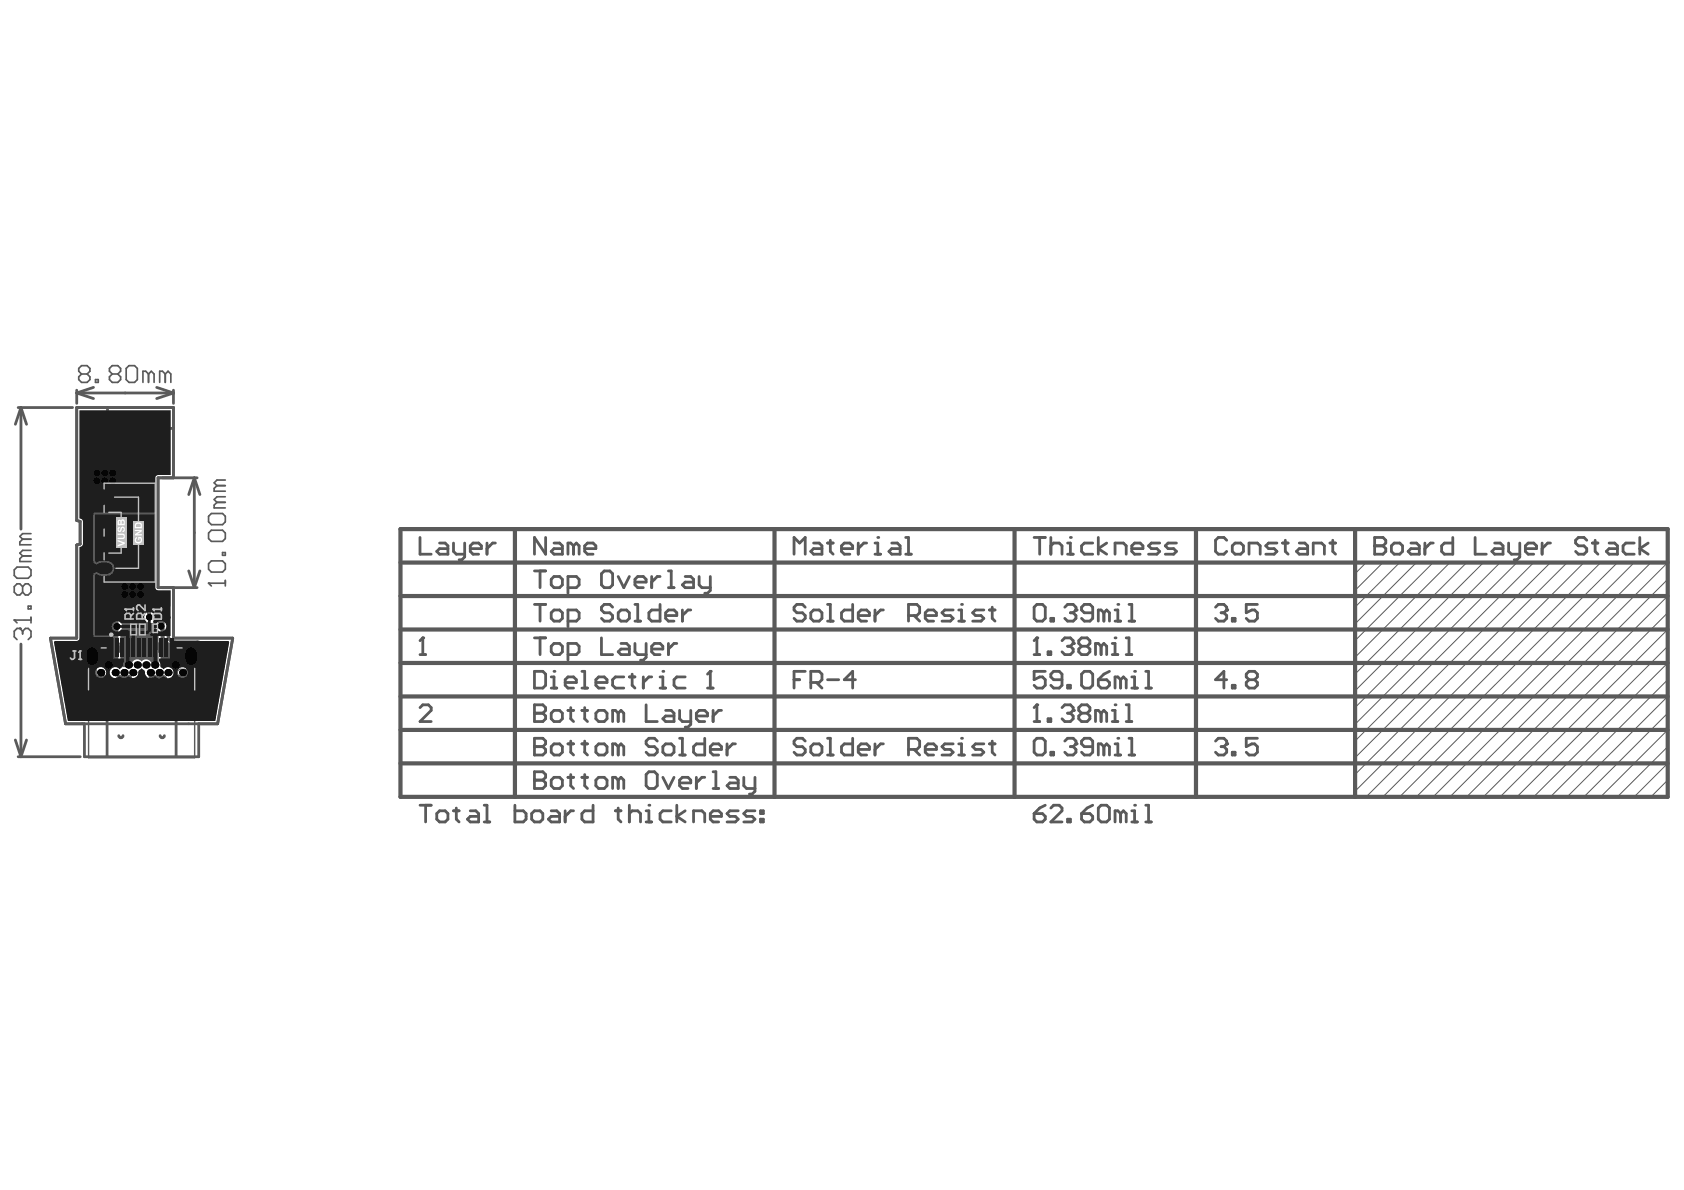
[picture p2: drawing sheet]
<svg xmlns="http://www.w3.org/2000/svg" width="297mm" height="210mm" viewBox="0 0 297 210" stroke-linecap="round" stroke-linejoin="round" font-family="sans-serif">
<path d="M15.6 114.3h18.7v19.4h-18.7zM15.6 124.8h18.7" fill="none" stroke="#5a5a5a" stroke-width=".25"/>
<g fill="none" stroke="#5a5a5a" stroke-width=".18">
<path d="M241 99.2l-2 2M243.9 99.2l-4.9 4.9M246.9 99.2l-7.9 7.9M249.8 99.2l-10.8 10.8M252.8 99.2l-13.8 13.8M255.8 99.2l-16.8 16.7M258.7 99.2l-19.7 19.7M261.7 99.2l-22.7 22.6M264.6 99.2l-25.6 25.6M267.6 99.2l-28.6 28.5M270.5 99.2l-31.5 31.5M273.5 99.2l-34.5 34.5"/>
<path d="M276.4 99.2l-37.4 37.4M279.4 99.2l-40.4 40.4M282.3 99.2l-41.3 41.4M285.3 99.2l-41.4 41.4M288.3 99.2l-41.4 41.4M291.2 99.2l-41.4 41.4M294.2 99.2l-41.4 41.4M294.2 102.2l-38.4 38.4M294.2 116.9l-23.7 23.7M294.2 108.1l-32.5 32.5M294.2 114l-26.6 26.6M294.2 105.1l-35.5 35.5"/>
<path d="M294.2 111l-29.6 29.6M294.2 119.9l-20.7 20.7M294.2 122.8l-17.8 17.8M294.2 137.6l-3 3M294.2 131.7l-8.9 8.9M294.2 134.7l-5.9 5.9M294.2 125.8l-14.8 14.8M294.2 128.7l-11.9 11.9"/>
</g>
<g fill="none" stroke="#5a5a5a" stroke-width=".74">
<path d="M70.6 93.3h223.6v47.3h-223.6zM70.6 99.2h223.6M90.8 93.3v47.3M136.6 93.3v47.3M179 93.3v47.3M211 93.3v47.3M239 93.3v47.3M70.6 111h223.6M70.6 105.1h223.6M70.6 116.9h223.6M70.6 128.7h223.6M70.6 122.8h223.6"/>
<path d="M70.6 134.7h223.6"/>
</g>
<path d="M182.4 115.5h1M182.9 112.5v3" fill="none" stroke="#5a5a5a" stroke-width=".49"/>
<circle cx="182.9" cy="112.5" r=".25" fill="#5a5a5a"/>
<path d="M182.9 112.5l-.5 .5M184.9 115h.5v.5h-.5zM187.3 113l.5-.5h1l.5 .5v.5" fill="none" stroke="#5a5a5a" stroke-width=".49"/>
<circle cx="189.3" cy="113.5" r=".25" fill="#5a5a5a"/>
<path d="M188.3 114h.5M188.8 114l.5 .5v.5l-.5 .5h-1l-.5-.5M189.3 113.5l-.5 .5M190.8 114h1M190.8 114l-.5 .5v.5l.5 .5h1l.5-.5v-.5l-.5-.5M190.8 114l-.5-.5v-.5l.5-.5h1l.5 .5v.5l-.5 .5M194.2 114l-.5-.5h-.5v2M194.2 114v1.5M194.2 114l.5-.5 .5 .5v1.5M196.2 115.5h1M196.2 113.5h.5v2" fill="none" stroke="#5a5a5a" stroke-width=".49"/>
<circle cx="196.7" cy="112.5" r=".25" fill="#5a5a5a"/>
<path d="M198.7 115.5h.9M198.7 112.5h.4v3M214.4 130.7l.5-.5h1l.5 .5v.5" fill="none" stroke="#5a5a5a" stroke-width=".49"/>
<circle cx="216.4" cy="131.2" r=".25" fill="#5a5a5a"/>
<g fill="none" stroke="#5a5a5a" stroke-width=".49">
<path d="M215.4 131.7h.5M215.9 131.7l.5 .5v.5l-.5 .5h-1l-.5-.5M216.4 131.2l-.5 .5M217.4 132.7h.5v.5h-.5zM221.8 130.2h-2v1.5l1-.5h.5l.5 .5v1l-.5 .5h-1l-.5-.5M182.4 143.5h1.5l.5 .5v.5l-.5 .5h-1l-.5-.5zM184.4 142l-1 .5-1 1M185.4 142.5l.4-.5h1l.5 .5v.5l-1.9 2h1.9M188.3 144.5h.5v.5h-.5zM190.8 143.5h1.5l.4 .5v.5l-.4 .5h-1l-.5-.5zM192.7 142l-.9 .5-1 1M193.7 142.5l.5-.5h1l.5 .5v2l-.5 .5h-1l-.5-.5z"/>
<path d="M197.7 143.5l-.5-.5h-.5v2M197.7 143.5v1.5M197.7 143.5l.5-.5 .5 .5v1.5M199.6 145h1M199.6 143h.5v2"/>
</g>
<circle cx="200.1" cy="142" r=".25" fill="#5a5a5a"/>
<path d="M182.9 106.6h1l.5 .5v2l-.5 .5h-1l-.5-.5v-2zM185.4 109.1h.4v.5h-.4zM187.8 107.1l.5-.5h1l.5 .5v.5M202.1 145h1M202.1 142h.5v3" fill="none" stroke="#5a5a5a" stroke-width=".49"/>
<circle cx="189.8" cy="107.6" r=".25" fill="#5a5a5a"/>
<path d="M188.8 108.1h.5M189.3 108.1l.5 .5v.5l-.5 .5h-1l-.5-.5M189.8 107.6l-.5 .5M192.7 108.1h-1.4l-.5-.5v-.5l.5-.5h1l.4 .5v2l-.4 .5h-1l-.5-.5M194.7 108.1l-.5-.5h-.5v2M194.7 108.1v1.5M194.7 108.1l.5-.5 .5 .5v1.5M196.7 109.6h1M196.7 107.6h.5v2" fill="none" stroke="#5a5a5a" stroke-width=".49"/>
<circle cx="197.2" cy="106.6" r=".25" fill="#5a5a5a"/>
<g fill="none" stroke="#5a5a5a" stroke-width=".49">
<path d="M216.4 95.3l-.5-.5h-1l-.5 .5v2l.5 .5h1l.5-.5M217.4 96.3l.5-.5h.9l.5 .5v1l-.5 .5h-.9l-.5-.5zM220.3 97.8v-2h1.5l.5 .5v1.5M225.2 95.8h-1.4l-.5 .5 .5 .5h.9l.5 .5-.5 .5h-1.4M226.2 95.8h1M226.7 95.3v2l.5 .5M229.2 95.8h1l.5 .5v1.5h-1.5l-.5-.5 .5-.5h1.5M231.6 97.8v-2h1.5l.5 .5v1.5M234.6 95.8h1M235.1 95.3v2l.5 .5M199.1 109.6h1M199.1 106.6h.5v3"/>
<path d="M94.3 124.3v3h1.5l.4-.5v-.5l-.4-.5h-1.5"/>
</g>
<circle cx="94.3" cy="125.8" r=".25" fill="#5a5a5a"/>
<g fill="none" stroke="#5a5a5a" stroke-width=".49">
<path d="M74.1 115.5h1M74.6 112.5v3M94.3 124.3h1.5l.4 .5v.5l-.4 .5h-1.5M97.7 125.3h1l.5 .5v1l-.5 .5h-1l-.5-.5v-1zM100.2 125.3h1M100.7 124.8v2l.5 .5M102.6 125.3h1M103.1 124.8v2l.5 .5M105.1 125.8l.5-.5h1l.5 .5v1l-.5 .5h-1l-.5-.5zM109 125.8l-.4-.5h-.5v2M109 125.8v1.5M109 125.8l.5-.5 .5 .5v1.5"/>
<path d="M114 124.3v3h1.9M117.4 125.3h1l.5 .5v1.5h-1.5l-.5-.5 .5-.5h1.5M119.9 125.3v1.5l.5 .5h1.4M121.8 125.3v2.5l-.4 .5h-.5M122.8 126.3h2v-.5l-.5-.5h-1l-.5 .5v1l.5 .5h1M125.8 125.3v2M127.3 125.3h-.5l-1 1"/>
</g>
<circle cx="74.6" cy="112.5" r=".25" fill="#5a5a5a"/>
<g fill="none" stroke="#5a5a5a" stroke-width=".49">
<path d="M74.6 112.5l-.5 .5M140.1 119.9h.9M142 118.4h-1.9v3M146 119.9h1.9M150.9 119.9h-2l1.5-1.5v3M142 130.7l-.5-.5h-.9l-.5 .5v.5l.5 .5h.9l.5 .5v.5l-.5 .5h-.9l-.5-.5M143 120.4h1.5l.5-.5v-1l-.5-.5h-1.5v3M143 131.7l.5-.5h1l.5 .5v1l-.5 .5h-1l-.5-.5zM144 120.4l1 1M146 130.2h.5v3M146 133.2h1M150.4 130.2v3h-1.5l-.5-.5v-1l.5-.5h1.5"/>
<path d="M151.4 132.2h2v-.5l-.5-.5h-1l-.5 .5v1l.5 .5h1M154.3 131.2v2M155.8 131.2h-.5l-1 1M160.2 132.2h1.5l.5-.5v-1l-.5-.5h-1.5v3M161.2 132.2l1 1M163.2 132.2h2v-.5l-.5-.5h-1l-.5 .5v1l.5 .5h1M168.1 131.2h-1.5l-.4 .5 .4 .5h1l.5 .5-.5 .5h-1.4M169.1 133.2h1M169.1 131.2h.5v2"/>
</g>
<circle cx="169.6" cy="130.2" r=".25" fill="#5a5a5a"/>
<path d="M140.1 97.8v-3l.9 1 1-1v3M143.5 95.8h1l.5 .5v1.5h-1.5l-.5-.5 .5-.5h1.5M146 95.8h1M146.5 95.3v2l.5 .5M148.4 96.8h2v-.5l-.5-.5h-1l-.5 .5v1l.5 .5h1M151.4 95.8v2M152.9 95.8h-.5l-1 1M154.3 95.8h.5v2M154.3 97.8h1M173.5 131.2h-1.4l-.5 .5 .5 .5h.9l.5 .5-.5 .5h-1.4M174.5 131.2h1M175 130.7v2l.5 .5" fill="none" stroke="#5a5a5a" stroke-width=".49"/>
<circle cx="154.8" cy="94.8" r=".25" fill="#5a5a5a"/>
<path d="M157.3 95.8h1l.5 .5v1.5h-1.5l-.5-.5 .5-.5h1.5M159.8 97.8h.9M159.8 94.8h.4v3M94.3 118.4h1.5l.4 .5v2l-.4 .5h-1.5zM97.2 119.4h.5v2M97.2 121.4h1" fill="none" stroke="#5a5a5a" stroke-width=".49"/>
<circle cx="97.7" cy="118.4" r=".25" fill="#5a5a5a"/>
<path d="M102.6 118.4h.5v3M110 119.4h-1.4l-.5 .5v1l.5 .5h1.4M111 119.4h1M111.5 118.9v2l.5 .5M113.5 119.4v2M115 119.4h-.5l-1 1M116.4 119.4h.5v2M99.7 120.4h2v-.5l-.5-.5h-1l-.5 .5v1l.5 .5h1M102.6 121.4h1M105.1 120.4h2v-.5l-.5-.5h-1l-.5 .5v1l.5 .5h1M116.4 121.4h1" fill="none" stroke="#5a5a5a" stroke-width=".49"/>
<circle cx="116.9" cy="118.4" r=".25" fill="#5a5a5a"/>
<path d="M120.9 119.4h-1.5l-.5 .5v1l.5 .5h1.5M125.3 118.4v3M124.8 121.4h1" fill="none" stroke="#5a5a5a" stroke-width=".49"/>
<circle cx="125.3" cy="118.4" r=".25" fill="#5a5a5a"/>
<path d="M125.3 118.4l-.5 .5M74.1 124.8l.5-.5h1l.5 .5v.5l-2 2h2M94.3 130.2v3h1.5l.4-.5v-.5l-.4-.5h-1.5" fill="none" stroke="#5a5a5a" stroke-width=".49"/>
<circle cx="94.3" cy="131.7" r=".25" fill="#5a5a5a"/>
<g fill="none" stroke="#5a5a5a" stroke-width=".49">
<path d="M94.3 106.6h1.9M95.3 106.6v3M97.7 107.6h1l.5 .5v1l-.5 .5h-1l-.5-.5v-1zM100.2 109.6h1.5l.5-.5v-1l-.5-.5h-1.5v2.9M108.1 107.1l-.5-.5h-1l-.5 .5v.5l.5 .5h1l.5 .5v.5l-.5 .5h-1l-.5-.5M109 108.1l.5-.5h1l.5 .5v1l-.5 .5h-1l-.5-.5zM112 106.6h.5v3M112 109.6h1M116.4 106.6v3h-1.4l-.5-.5v-1l.5-.5h1.4M117.4 108.6h2v-.5l-.5-.5h-1l-.5 .5v1l.5 .5h1M120.4 107.6v2M121.8 107.6h-.4l-1 1"/>
<path d="M214.4 107.1l.5-.5h1l.5 .5v.5M94.3 130.2h1.5l.4 .5v.5l-.4 .5h-1.5M97.2 131.7l.5-.5h1l.5 .5v1l-.5 .5h-1l-.5-.5zM100.2 131.2h1M100.7 130.7v2l.5 .5M102.6 131.2h1M103.1 130.7v2l.5 .5M105.1 131.7l.5-.5h1l.5 .5v1l-.5 .5h-1l-.5-.5zM109 131.7l-.4-.5h-.5v2M109 131.7v1.5M109 131.7l.5-.5 .5 .5v1.5M115.9 130.7l-.5-.5h-.9l-.5 .5v.5l.5 .5h.9l.5 .5v.5l-.5 .5h-.9l-.5-.5"/>
<path d="M116.9 131.7l.5-.5h1l.5 .5v1l-.5 .5h-1l-.5-.5zM119.9 130.2h.5v3M119.9 133.2h1M124.3 130.2v3h-1.5l-.5-.5v-1l.5-.5h1.5M125.3 132.2h2v-.5l-.5-.5h-1l-.5 .5v1l.5 .5h1M128.2 131.2v2M129.7 131.2h-.5l-1 1"/>
</g>
<circle cx="216.4" cy="107.6" r=".25" fill="#5a5a5a"/>
<path d="M215.4 108.1h.5M215.9 108.1l.5 .5v.5l-.5 .5h-1l-.5-.5M216.4 107.6l-.5 .5M216.4 119.9h-2l1.5-1.5v3M217.4 109.1h.5v.5h-.5zM220.3 119.9l-.5-.5v-.5l.5-.5h1l.5 .5v.5l-.5 .5M220.3 119.9l-.5 .5v.5l.5 .5h1l.5-.5v-.5l-.5-.5M220.3 119.9h1M221.8 106.6h-2v1.5l1-.5h.5l.5 .5v1l-.5 .5h-1l-.5-.5M182.4 127.3h1M182.9 124.3v3M217.4 120.9h.5v.5h-.5z" fill="none" stroke="#5a5a5a" stroke-width=".49"/>
<circle cx="182.9" cy="124.3" r=".25" fill="#5a5a5a"/>
<path d="M182.9 124.3l-.5 .5M184.9 126.8h.5v.5h-.5zM187.3 124.8l.5-.5h1l.5 .5v.5" fill="none" stroke="#5a5a5a" stroke-width=".49"/>
<circle cx="189.3" cy="125.3" r=".25" fill="#5a5a5a"/>
<path d="M188.3 125.8h.5M188.8 125.8l.5 .5v.5l-.5 .5h-1l-.5-.5M189.3 125.3l-.5 .5M190.8 125.8h1M190.8 125.8l-.5 .5v.5l.5 .5h1l.5-.5v-.5l-.5-.5M190.8 125.8l-.5-.5v-.5l.5-.5h1l.5 .5v.5l-.5 .5M194.2 125.8l-.5-.5h-.5v2M194.2 125.8v1.5M194.2 125.8l.5-.5 .5 .5v1.5M196.2 127.3h1M196.2 125.3h.5v2" fill="none" stroke="#5a5a5a" stroke-width=".49"/>
<circle cx="196.7" cy="124.3" r=".25" fill="#5a5a5a"/>
<path d="M182.4 94.8h2M183.4 94.8v3M185.4 94.8v3M185.4 96.3l.4-.5h1l.5 .5v1.5M188.3 95.8h.5v2M188.3 97.8h1M198.7 127.3h.9M198.7 124.3h.4v3" fill="none" stroke="#5a5a5a" stroke-width=".49"/>
<circle cx="188.8" cy="94.8" r=".25" fill="#5a5a5a"/>
<g fill="none" stroke="#5a5a5a" stroke-width=".49">
<path d="M192.7 95.8h-1.4l-.5 .5v1l.5 .5h1.4M193.7 94.8v3M195.2 95.8l-1.5 1 1.5 1M196.7 97.8v-2h1.5l.5 .5v1.5M199.6 96.8h2v-.5l-.5-.5h-1l-.5 .5v1l.5 .5h1M204.6 95.8h-1.5l-.5 .5 .5 .5h1l.5 .5-.5 .5h-1.5M207.5 95.8h-1.5l-.5 .5 .5 .5h1l.5 .5-.5 .5h-1.5M184.4 118.4h-2v1.5l1-.5h.5l.5 .5v1l-.5 .5h-1l-.5-.5M187.3 119.9h-1.5l-.4-.5v-.5l.4-.5h1l.5 .5v2l-.5 .5h-1l-.4-.5M190.8 118.9l.5-.5h1l.4 .5v2l-.4 .5h-1l-.5-.5zM193.7 119.9h1.5l.5 .5v.5l-.5 .5h-1l-.5-.5zM195.7 118.4l-1 .5-1 1"/>
<path d="M197.7 119.9l-.5-.5h-.5v2M197.7 119.9l.5-.5 .5 .5v1.5M197.7 119.9v1.5M199.6 119.4h.5v2M188.3 120.9h.5v.5h-.5zM199.6 121.4h1"/>
</g>
<circle cx="200.1" cy="118.4" r=".25" fill="#5a5a5a"/>
<g fill="none" stroke="#5a5a5a" stroke-width=".49">
<path d="M94.3 100.7h1.9M95.3 100.7v3M97.2 102.2l.5-.5h1l.5 .5v1l-.5 .5h-1l-.5-.5zM100.2 103.7h1.5l.5-.5v-1l-.5-.5h-1.5v2.9M106.1 101.2l.5-.5h1l.5 .5v2l-.5 .5h-1l-.5-.5zM109 101.7l1 2 1-2M112 102.7h2v-.5l-.5-.5h-1l-.5 .5v1l.5 .5h1M115 101.7v2M116.4 101.7h-.5l-.9 1M117.9 100.7h.5v3M117.9 103.7h1M120.9 101.7h.9l.5 .5v1.5h-1.4l-.5-.5 .5-.5h1.4"/>
<path d="M123.3 101.7v1.5l.5 .5h1.5M125.3 101.7v2.5l-.5 .4h-.5M202.1 118.4h.5v3M202.1 121.4h1M74.1 142h2M75.1 142v3M77 143.5l.5-.5h1l.5 .5v1l-.5 .5h-1l-.5-.5zM80 143h1M80.5 142.5v2l.5 .5M82.9 143h1l.5 .5v1.5h-1.5l-.4-.5 .4-.5h1.5M85.4 142h.5v3M85.4 145h1"/>
<path d="M90.8 142v3h1.5l.5-.5v-1l-.5-.5h-1.5M93.8 143.5l.5-.5h1l.4 .5v1l-.4 .5h-1l-.5-.5zM97.2 143h1l.5 .5v1.5h-1.5l-.5-.5 .5-.5h1.5M99.7 143v2M101.2 143h-.5l-1 1M104.6 142v3h-1.5l-.5-.5v-1l.5-.5h1.5M108.5 143h1M109 142.5v2l.5 .5M111 143.5l.5-.5h1l.5 .5v1.5M111 142v3M114 145h.9M114 143h.5v2"/>
</g>
<circle cx="114.5" cy="142" r=".25" fill="#5a5a5a"/>
<path d="M242.5 94.8v3h1.4l.5-.5v-.5l-.5-.5h-1.4M118.4 143h-1.5l-.5 .5v1l.5 .5h1.5M119.4 142v3M120.9 143l-1.5 1 1.5 1M122.3 145v-2h1.5l.5 .5v1.5M125.3 144h2v-.5l-.5-.5h-1l-.5 .5v1l.5 .5h1M130.2 143h-1.5l-.5 .5 .5 .5h1l.5 .5-.5 .5h-1.5M133.2 143h-1.5l-.5 .5 .5 .5h1l.5 .5-.5 .5h-1.5M134.1 143h.5v.5h-.5zM134.1 144.5h.5v.5h-.5z" fill="none" stroke="#5a5a5a" stroke-width=".49"/>
<circle cx="242.5" cy="96.3" r=".25" fill="#5a5a5a"/>
<g fill="none" stroke="#5a5a5a" stroke-width=".49">
<path d="M242.5 94.8h1.4l.5 .5v.5l-.5 .5h-1.4M245.4 96.3l.5-.5h1l.5 .5v1l-.5 .5h-1l-.5-.5zM248.9 95.8h1l.4 .5v1.5h-1.4l-.5-.5 .5-.5h1.4M251.3 95.8v2M252.8 95.8h-.5l-1 1M256.3 94.8v3h-1.5l-.5-.5v-1l.5-.5h1.5M260.2 94.8v3h2M263.6 95.8h1l.5 .5v1.5h-1.5l-.5-.5 .5-.5h1.5M266.1 95.8v1.5l.5 .5h1.5M268.1 95.8v2.4l-.5 .5h-.5M269.1 96.8h1.9v-.5l-.5-.5h-1l-.4 .5v1l.4 .5h1M272 95.8v2"/>
<path d="M273.5 95.8h-.5l-1 1M279.9 95.3l-.5-.5h-1l-.5 .5v.5l.5 .5h1l.5 .5v.5l-.5 .5h-1l-.5-.5M280.9 95.8h1M281.4 95.3v2l.5 .5M283.8 95.8h1l.5 .5v1.5h-1.5l-.5-.5 .5-.5h1.5M288.3 95.8h-1.5l-.5 .5v1l.5 .5h1.5M289.2 94.8v3M290.7 95.8l-1.5 1 1.5 1M182.4 130.7l.5-.5h1l.5 .5v2l-.5 .5h-1l-.5-.5zM185.4 132.7h.4v.5h-.4zM187.8 130.7l.5-.5h1l.5 .5v.5"/>
</g>
<circle cx="189.8" cy="131.2" r=".25" fill="#5a5a5a"/>
<path d="M188.8 131.7h.5M189.3 131.7l.5 .5v.5l-.5 .5h-1l-.5-.5M189.8 131.2l-.5 .5M192.7 131.7h-1.4l-.5-.5v-.5l.5-.5h1l.4 .5v2l-.4 .5h-1l-.5-.5M194.7 131.7l-.5-.5h-.5v2M194.7 131.7v1.5M194.7 131.7l.5-.5 .5 .5v1.5M196.7 133.2h1M196.7 131.2h.5v2" fill="none" stroke="#5a5a5a" stroke-width=".49"/>
<circle cx="197.2" cy="130.2" r=".25" fill="#5a5a5a"/>
<g fill="none" stroke="#5a5a5a" stroke-width=".49">
<path d="M74.1 94.8v3h2M77.5 95.8h1l.5 .5v1.5h-1.5l-.5-.5 .5-.5h1.5M80 95.8v1.5l.5 .5h1.5M82 95.8v2.4l-.5 .5h-.5M82.9 96.8h2v-.5l-.5-.5h-1l-.5 .5v1l.5 .5h1M85.9 95.8v2M87.4 95.8h-.5l-1 1M96.2 94.8v3l-1.9-3v3M97.7 95.8h1l.5 .5v1.5h-1.5l-.5-.5 .5-.5h1.5M101.2 96.3l-.5-.5h-.5v2M101.2 96.3v1.5M101.2 96.3l.5-.5 .5 .5v1.5"/>
<path d="M103.1 96.8h2v-.5l-.5-.5h-1l-.5 .5v1l.5 .5h1M94.3 136.1v3h1.5l.4-.5v-.5l-.4-.5h-1.5M199.1 133.2h1M199.1 130.2h.5v3"/>
</g>
<path d="M20.9 124.1h.6l.2-.2v-.4l-.2-.2h-.6v1.2M22.9 123.5l-.2-.2h-.4l-.2 .2v.8l.2 .2h.4l.2-.2M23.2 123.9h.1M23.2 123.3h.6l.2 .2-.2 .4 .2 .4-.2 .2h-.6zM23.2 123.9h.6M25.6 123.9h.4M26.4 123.3h-.8v1.2h.8M27.6 123.3v1.2h-.6l-.2-.2v-.4l.2-.2h.6M28.8 124.5h-.6l-.2-.2v-.4l.2-.2h.6v1l-.4 .2M29.2 124.1h.7l-.2-.4h-.4l-.1 .2v.4l.1 .2h.4" fill="none" stroke="#5a5a5a" stroke-width=".25"/>
<circle cx="94.3" cy="137.6" r=".25" fill="#5a5a5a"/>
<g fill="none" stroke="#5a5a5a" stroke-width=".49">
<path d="M94.3 112.5h1.9M95.3 112.5v3M97.2 114l.5-.5h1l.5 .5v1l-.5 .5h-1l-.5-.5zM100.2 115.5h1.5l.5-.5v-1l-.5-.5h-1.5v2.9M106.1 112.5v3h2M109.5 113.5h1l.5 .5v1.5h-1.5l-.5-.5 .5-.5h1.5M112 113.5v1.5l.5 .5h1.5M114 113.5v2.5l-.5 .4h-.5M115 114.5h1.9v-.5l-.5-.5h-1l-.4 .5v1l.4 .5h1M117.9 113.5v2M119.4 113.5h-.5l-1 1M142 107.1l-.5-.5h-.9l-.5 .5v.5l.5 .5h.9l.5 .5v.5l-.5 .5h-.9l-.5-.5"/>
<path d="M143 108.1l.5-.5h1l.5 .5v1l-.5 .5h-1l-.5-.5zM146 106.6h.5v3M146 109.6h1M150.4 106.6v3h-1.5l-.5-.5v-1l.5-.5h1.5M151.4 108.6h2v-.5l-.5-.5h-1l-.5 .5v1l.5 .5h1M154.3 107.6v2M155.8 107.6h-.5l-1 1M160.2 108.6h1.5l.5-.5v-1l-.5-.5h-1.5v3M161.2 108.6l1 1M163.2 108.6h2v-.5l-.5-.5h-1l-.5 .5v1l.5 .5h1M168.1 107.6h-1.5l-.4 .5 .4 .5h1l.5 .5-.5 .5h-1.4M169.1 109.6h1"/>
<path d="M169.1 107.6h.5v2M94.3 136.1h1.5l.4 .5v.5l-.4 .5h-1.5M97.2 137.6l.5-.5h1l.5 .5v1l-.5 .5h-1l-.5-.5zM100.2 137.1h1M100.7 136.6v2l.5 .5M102.6 137.1h1M103.1 136.6v2l.5 .5M105.1 137.6l.5-.5h1l.5 .5v1l-.5 .5h-1l-.5-.5zM109 137.6l-.4-.5h-.5v2M109 137.6v1.5M109 137.6l.5-.5 .5 .5v1.5M114.5 136.1h.9l.5 .5v2l-.5 .5h-.9l-.5-.5v-2z"/>
<path d="M116.9 137.1l1 2 1-2M119.9 138.1h1.9v-.5l-.4-.5h-1l-.5 .5v1l.5 .5h1M122.8 137.1v2M124.3 137.1h-.5l-1 1M125.8 136.1h.5v3M125.8 139.1h1M128.7 137.1h1l.5 .5v1.5h-1.5l-.5-.5 .5-.5h1.5M131.2 137.1v1.5l.5 .5h1.5M133.2 137.1v2.5l-.5 .5h-.5"/>
</g>
<circle cx="169.6" cy="106.6" r=".25" fill="#5a5a5a"/>
<g fill="none" stroke="#5a5a5a" stroke-width=".49">
<path d="M13.5 71.9h17.1v12.4h-2.7v19.4h2.7v8.9h10.5l-2.7 15.1h-26.8l-2.7-15.1h4.6v-16.5l.6-.1v-4l-.6-.2zM15.6 114.9v3.1h.4v-3.1M15.6 117.7h.4M16 116.9h.1M16 116v.1M16.1 117.1l-.1 .1M16.1 114.8v4.5M173.5 107.6h-1.4l-.5 .5 .5 .5h.9l.5 .5-.5 .5h-1.4M174.5 107.6h1M175 107.1v2l.5 .5M14.9 122.8v1M14.9 127.7v5.8"/>
<path d="M15.3 124.2h.8M15.3 122.4h.8M15.7 122.4v1.8"/>
</g>
<circle cx="19.6" cy="111.9" r=".19" fill="none" stroke="#5a5a5a" stroke-width=".39"/>
<path d="M31.9 119.3h.6M31.9 118h.6" fill="none" stroke="#5a5a5a" stroke-width=".18"/>
<circle cx="16.1" cy="114.9" r=".25" fill="#5a5a5a"/>
<path d="M16.1 114.9h.1" fill="none" stroke="#5a5a5a" stroke-width=".49"/>
<circle cx="16.1" cy="114.9" r=".25" fill="#5a5a5a"/>
<path d="M16.1 114.9h.1" fill="none" stroke="#5a5a5a" stroke-width=".49"/>
<circle cx="16.1" cy="114.9" r=".25" fill="#5a5a5a"/>
<path d="M16.1 114.9h.1" fill="none" stroke="#5a5a5a" stroke-width=".49"/>
<circle cx="16.1" cy="114.9" r=".25" fill="#5a5a5a"/>
<path d="M16.1 114.9h.1" fill="none" stroke="#5a5a5a" stroke-width=".49"/>
<circle cx="16.1" cy="114.9" r=".25" fill="#5a5a5a"/>
<path d="M16.1 114.9h.1" fill="none" stroke="#5a5a5a" stroke-width=".49"/>
<circle cx="16.1" cy="114.9" r=".25" fill="#5a5a5a"/>
<path d="M16.1 114.9h.1" fill="none" stroke="#5a5a5a" stroke-width=".49"/>
<circle cx="16.1" cy="114.9" r=".25" fill="#5a5a5a"/>
<path d="M16.1 114.9h.1" fill="none" stroke="#5a5a5a" stroke-width=".49"/>
<circle cx="16.1" cy="114.9" r=".25" fill="#5a5a5a"/>
<path d="M16.1 114.9h.1" fill="none" stroke="#5a5a5a" stroke-width=".49"/>
<circle cx="16.1" cy="114.9" r=".25" fill="#5a5a5a"/>
<path d="M16.1 114.9h.1" fill="none" stroke="#5a5a5a" stroke-width=".49"/>
<circle cx="16.1" cy="114.9" r=".25" fill="#5a5a5a"/>
<path d="M16.1 114.9h.1" fill="none" stroke="#5a5a5a" stroke-width=".49"/>
<circle cx="16.1" cy="114.9" r=".25" fill="#5a5a5a"/>
<path d="M16.1 114.9h.1" fill="none" stroke="#5a5a5a" stroke-width=".49"/>
<circle cx="16.1" cy="114.9" r=".25" fill="#5a5a5a"/>
<path d="M16.1 114.9h.1" fill="none" stroke="#5a5a5a" stroke-width=".49"/>
<circle cx="16.1" cy="114.9" r=".25" fill="#5a5a5a"/>
<path d="M16.1 114.9h.1" fill="none" stroke="#5a5a5a" stroke-width=".49"/>
<circle cx="16.1" cy="114.9" r=".25" fill="#5a5a5a"/>
<path d="M16.1 114.9h.1" fill="none" stroke="#5a5a5a" stroke-width=".49"/>
<circle cx="16.1" cy="114.9" r=".25" fill="#5a5a5a"/>
<path d="M16.1 114.9h.1" fill="none" stroke="#5a5a5a" stroke-width=".49"/>
<circle cx="16.1" cy="114.9" r=".25" fill="#5a5a5a"/>
<path d="M16.1 114.9h.1" fill="none" stroke="#5a5a5a" stroke-width=".49"/>
<circle cx="16.1" cy="114.9" r=".25" fill="#5a5a5a"/>
<path d="M16.1 114.9h.1" fill="none" stroke="#5a5a5a" stroke-width=".49"/>
<circle cx="16.1" cy="114.9" r=".25" fill="#5a5a5a"/>
<path d="M16.1 114.9h.1" fill="none" stroke="#5a5a5a" stroke-width=".49"/>
<circle cx="16.1" cy="114.9" r=".25" fill="#5a5a5a"/>
<path d="M16.1 114.9h.1" fill="none" stroke="#5a5a5a" stroke-width=".49"/>
<circle cx="16.1" cy="114.9" r=".25" fill="#5a5a5a"/>
<path d="M16.1 114.9h.1" fill="none" stroke="#5a5a5a" stroke-width=".49"/>
<circle cx="16.1" cy="114.9" r=".25" fill="#5a5a5a"/>
<path d="M16.1 114.9h.1" fill="none" stroke="#5a5a5a" stroke-width=".49"/>
<circle cx="16.1" cy="114.9" r=".25" fill="#5a5a5a"/>
<path d="M16.1 114.9h.1" fill="none" stroke="#5a5a5a" stroke-width=".49"/>
<circle cx="16.1" cy="114.9" r=".25" fill="#5a5a5a"/>
<path d="M16.1 114.9h.1" fill="none" stroke="#5a5a5a" stroke-width=".49"/>
<circle cx="16.1" cy="114.9" r=".25" fill="#5a5a5a"/>
<path d="M16.1 114.9h.1" fill="none" stroke="#5a5a5a" stroke-width=".49"/>
<circle cx="16.1" cy="114.9" r=".25" fill="#5a5a5a"/>
<path d="M16.1 114.9h.1" fill="none" stroke="#5a5a5a" stroke-width=".49"/>
<circle cx="16.5" cy="114.9" r=".25" fill="#5a5a5a"/>
<path d="M16.5 114.9h.1" fill="none" stroke="#5a5a5a" stroke-width=".49"/>
<circle cx="16.5" cy="114.9" r=".25" fill="#5a5a5a"/>
<path d="M16.5 114.9h.1" fill="none" stroke="#5a5a5a" stroke-width=".49"/>
<circle cx="16.5" cy="114.9" r=".25" fill="#5a5a5a"/>
<path d="M16.5 114.9h.1" fill="none" stroke="#5a5a5a" stroke-width=".49"/>
<g fill="#5a5a5a">
<circle cx="16.5" cy="114.9" r=".25"/>
<circle cx="16.1" cy="114.9" r=".25"/>
</g>
<path d="M16.1 119.3h2.6M16.1 114.9h.1M16.5 114.9h.1M16.5 119.6h1.7M16.5 119.3v.3M16.8 119.3v.6l-.3-.3M16.8 114.9v4.4" fill="none" stroke="#5a5a5a" stroke-width=".49"/>
<circle cx="16.5" cy="114.9" r=".25" fill="#5a5a5a"/>
<path d="M16.5 114.9h.1" fill="none" stroke="#5a5a5a" stroke-width=".49"/>
<circle cx="16.5" cy="114.9" r=".25" fill="#5a5a5a"/>
<path d="M16.5 114.9h.1" fill="none" stroke="#5a5a5a" stroke-width=".49"/>
<circle cx="16.5" cy="114.9" r=".25" fill="#5a5a5a"/>
<path d="M16.5 114.9h.1" fill="none" stroke="#5a5a5a" stroke-width=".49"/>
<circle cx="16.5" cy="114.9" r=".25" fill="#5a5a5a"/>
<path d="M16.5 114.9h.1" fill="none" stroke="#5a5a5a" stroke-width=".49"/>
<circle cx="16.5" cy="114.9" r=".25" fill="#5a5a5a"/>
<path d="M16.5 114.9h.1" fill="none" stroke="#5a5a5a" stroke-width=".49"/>
<circle cx="16.5" cy="114.9" r=".25" fill="#5a5a5a"/>
<path d="M16.5 114.9h.1" fill="none" stroke="#5a5a5a" stroke-width=".49"/>
<circle cx="16.5" cy="114.9" r=".25" fill="#5a5a5a"/>
<path d="M16.5 114.9h.1" fill="none" stroke="#5a5a5a" stroke-width=".49"/>
<circle cx="16.5" cy="114.9" r=".25" fill="#5a5a5a"/>
<path d="M16.5 114.9h.1" fill="none" stroke="#5a5a5a" stroke-width=".49"/>
<circle cx="16.5" cy="114.9" r=".25" fill="#5a5a5a"/>
<path d="M16.5 114.9h.1" fill="none" stroke="#5a5a5a" stroke-width=".49"/>
<circle cx="16.5" cy="114.9" r=".25" fill="#5a5a5a"/>
<path d="M16.5 114.9h.1" fill="none" stroke="#5a5a5a" stroke-width=".49"/>
<circle cx="16.5" cy="114.9" r=".25" fill="#5a5a5a"/>
<path d="M16.5 114.9h.1" fill="none" stroke="#5a5a5a" stroke-width=".49"/>
<circle cx="16.1" cy="114.9" r=".25" fill="#5a5a5a"/>
<path d="M16.1 114.9h.1" fill="none" stroke="#5a5a5a" stroke-width=".49"/>
<circle cx="16.1" cy="114.9" r=".25" fill="#5a5a5a"/>
<path d="M16.1 114.9h.1" fill="none" stroke="#5a5a5a" stroke-width=".49"/>
<circle cx="16.1" cy="114.9" r=".25" fill="#5a5a5a"/>
<path d="M16.1 114.9h.1" fill="none" stroke="#5a5a5a" stroke-width=".49"/>
<circle cx="16.1" cy="114.9" r=".25" fill="#5a5a5a"/>
<path d="M16.1 114.9h.1" fill="none" stroke="#5a5a5a" stroke-width=".49"/>
<circle cx="16.1" cy="114.9" r=".25" fill="#5a5a5a"/>
<path d="M16.1 114.9h.1" fill="none" stroke="#5a5a5a" stroke-width=".49"/>
<circle cx="16.1" cy="114.9" r=".25" fill="#5a5a5a"/>
<path d="M16.1 114.9h.1" fill="none" stroke="#5a5a5a" stroke-width=".49"/>
<g fill="#5a5a5a">
<circle cx="16.1" cy="114.9" r=".25"/>
<circle cx="16.5" cy="114.9" r=".25"/>
</g>
<path d="M16.5 114.9h.1" fill="none" stroke="#5a5a5a" stroke-width=".49"/>
<circle cx="16.5" cy="114.9" r=".25" fill="#5a5a5a"/>
<path d="M16.5 114.9h.1" fill="none" stroke="#5a5a5a" stroke-width=".49"/>
<circle cx="16.5" cy="114.9" r=".25" fill="#5a5a5a"/>
<path d="M16.5 114.9h.1" fill="none" stroke="#5a5a5a" stroke-width=".49"/>
<circle cx="16.5" cy="114.9" r=".25" fill="#5a5a5a"/>
<path d="M16.5 114.9h.1" fill="none" stroke="#5a5a5a" stroke-width=".49"/>
<circle cx="16.5" cy="114.9" r=".25" fill="#5a5a5a"/>
<path d="M16.5 114.9h.1" fill="none" stroke="#5a5a5a" stroke-width=".49"/>
<circle cx="16.1" cy="114.9" r=".25" fill="#5a5a5a"/>
<path d="M16.1 114.9h.1" fill="none" stroke="#5a5a5a" stroke-width=".49"/>
<circle cx="16.1" cy="114.9" r=".25" fill="#5a5a5a"/>
<path d="M16.1 114.9h.1" fill="none" stroke="#5a5a5a" stroke-width=".49"/>
<circle cx="16.1" cy="114.9" r=".25" fill="#5a5a5a"/>
<path d="M16.1 114.9h.1" fill="none" stroke="#5a5a5a" stroke-width=".49"/>
<circle cx="16.1" cy="114.9" r=".25" fill="#5a5a5a"/>
<path d="M16.1 114.9h.1" fill="none" stroke="#5a5a5a" stroke-width=".49"/>
<circle cx="16.1" cy="114.9" r=".25" fill="#5a5a5a"/>
<path d="M16.1 114.9h.1" fill="none" stroke="#5a5a5a" stroke-width=".49"/>
<circle cx="16.1" cy="114.9" r=".25" fill="#5a5a5a"/>
<path d="M16.1 114.9h.1" fill="none" stroke="#5a5a5a" stroke-width=".49"/>
<circle cx="16.1" cy="114.9" r=".25" fill="#5a5a5a"/>
<path d="M16.1 114.9h.1" fill="none" stroke="#5a5a5a" stroke-width=".49"/>
<circle cx="16.1" cy="114.9" r=".25" fill="#5a5a5a"/>
<path d="M16.1 114.9h.1" fill="none" stroke="#5a5a5a" stroke-width=".49"/>
<circle cx="16.1" cy="114.9" r=".25" fill="#5a5a5a"/>
<path d="M16.1 114.9h.1" fill="none" stroke="#5a5a5a" stroke-width=".49"/>
<circle cx="16.1" cy="114.9" r=".25" fill="#5a5a5a"/>
<path d="M16.1 114.9h.1" fill="none" stroke="#5a5a5a" stroke-width=".49"/>
<circle cx="16.1" cy="114.9" r=".25" fill="#5a5a5a"/>
<path d="M16.1 114.9h.1" fill="none" stroke="#5a5a5a" stroke-width=".49"/>
<circle cx="16.1" cy="114.9" r=".25" fill="#5a5a5a"/>
<path d="M16.1 114.9h.1" fill="none" stroke="#5a5a5a" stroke-width=".49"/>
<circle cx="16.1" cy="114.9" r=".25" fill="#5a5a5a"/>
<path d="M16.1 114.9h.1" fill="none" stroke="#5a5a5a" stroke-width=".49"/>
<circle cx="16.1" cy="114.9" r=".25" fill="#5a5a5a"/>
<path d="M16.1 114.9h.1" fill="none" stroke="#5a5a5a" stroke-width=".49"/>
<circle cx="16.1" cy="114.9" r=".25" fill="#5a5a5a"/>
<path d="M16.1 114.9h.1" fill="none" stroke="#5a5a5a" stroke-width=".49"/>
<circle cx="16.1" cy="114.9" r=".25" fill="#5a5a5a"/>
<path d="M16.1 114.9h.1" fill="none" stroke="#5a5a5a" stroke-width=".49"/>
<circle cx="16.1" cy="114.9" r=".25" fill="#5a5a5a"/>
<path d="M16.1 114.9h.1" fill="none" stroke="#5a5a5a" stroke-width=".49"/>
<circle cx="16.1" cy="114.9" r=".25" fill="#5a5a5a"/>
<path d="M16.1 114.9h.1" fill="none" stroke="#5a5a5a" stroke-width=".49"/>
<circle cx="16.1" cy="114.9" r=".25" fill="#5a5a5a"/>
<path d="M16.1 114.9h.1" fill="none" stroke="#5a5a5a" stroke-width=".49"/>
<circle cx="16.1" cy="114.9" r=".25" fill="#5a5a5a"/>
<path d="M16.1 114.9h.1" fill="none" stroke="#5a5a5a" stroke-width=".49"/>
<circle cx="16.1" cy="114.9" r=".25" fill="#5a5a5a"/>
<path d="M16.1 114.9h.1" fill="none" stroke="#5a5a5a" stroke-width=".49"/>
<circle cx="16.1" cy="114.9" r=".25" fill="#5a5a5a"/>
<path d="M16.1 114.9h.1" fill="none" stroke="#5a5a5a" stroke-width=".49"/>
<circle cx="16.1" cy="114.9" r=".25" fill="#5a5a5a"/>
<path d="M16.1 114.9h.1" fill="none" stroke="#5a5a5a" stroke-width=".49"/>
<circle cx="16.1" cy="114.9" r=".25" fill="#5a5a5a"/>
<path d="M16.1 114.9h.1" fill="none" stroke="#5a5a5a" stroke-width=".49"/>
<circle cx="16.1" cy="114.9" r=".25" fill="#5a5a5a"/>
<path d="M16.1 114.9h.1" fill="none" stroke="#5a5a5a" stroke-width=".49"/>
<circle cx="16.1" cy="114.9" r=".25" fill="#5a5a5a"/>
<path d="M16.1 114.9h.1" fill="none" stroke="#5a5a5a" stroke-width=".49"/>
<circle cx="16.1" cy="114.9" r=".25" fill="#5a5a5a"/>
<path d="M16.1 114.9h.1" fill="none" stroke="#5a5a5a" stroke-width=".49"/>
<circle cx="16.1" cy="114.9" r=".25" fill="#5a5a5a"/>
<path d="M16.1 114.9h.1" fill="none" stroke="#5a5a5a" stroke-width=".49"/>
<circle cx="16.1" cy="114.9" r=".25" fill="#5a5a5a"/>
<path d="M16.1 114.8h.1M16.1 114.8v.1" fill="none" stroke="#5a5a5a" stroke-width=".49"/>
<circle cx="16.1" cy="114.9" r=".25" fill="#5a5a5a"/>
<path d="M16.1 114.9h.1" fill="none" stroke="#5a5a5a" stroke-width=".49"/>
<circle cx="16.1" cy="114.9" r=".25" fill="#5a5a5a"/>
<path d="M16.1 114.9h.1" fill="none" stroke="#5a5a5a" stroke-width=".49"/>
<circle cx="16.1" cy="114.9" r=".25" fill="#5a5a5a"/>
<path d="M16.1 114.9h.1" fill="none" stroke="#5a5a5a" stroke-width=".49"/>
<circle cx="16.1" cy="114.9" r=".25" fill="#5a5a5a"/>
<path d="M16.1 114.9h.1" fill="none" stroke="#5a5a5a" stroke-width=".49"/>
<circle cx="16.1" cy="114.9" r=".25" fill="#5a5a5a"/>
<path d="M16.1 114.9h.1" fill="none" stroke="#5a5a5a" stroke-width=".49"/>
<circle cx="16.1" cy="114.9" r=".25" fill="#5a5a5a"/>
<path d="M16.1 114.9h.1" fill="none" stroke="#5a5a5a" stroke-width=".49"/>
<circle cx="16.1" cy="114.9" r=".25" fill="#5a5a5a"/>
<path d="M16.1 114.9h.1" fill="none" stroke="#5a5a5a" stroke-width=".49"/>
<circle cx="16.1" cy="114.9" r=".25" fill="#5a5a5a"/>
<path d="M16.1 114.9h.1" fill="none" stroke="#5a5a5a" stroke-width=".49"/>
<circle cx="16.1" cy="114.9" r=".25" fill="#5a5a5a"/>
<path d="M16.1 114.9h.1" fill="none" stroke="#5a5a5a" stroke-width=".49"/>
<circle cx="16.1" cy="114.9" r=".25" fill="#5a5a5a"/>
<path d="M16.1 114.9h.1" fill="none" stroke="#5a5a5a" stroke-width=".49"/>
<circle cx="16.1" cy="114.9" r=".25" fill="#5a5a5a"/>
<path d="M16.1 114.9h.1" fill="none" stroke="#5a5a5a" stroke-width=".49"/>
<circle cx="16.1" cy="114.9" r=".25" fill="#5a5a5a"/>
<path d="M16.1 114.9h.1" fill="none" stroke="#5a5a5a" stroke-width=".49"/>
<circle cx="16.1" cy="114.9" r=".25" fill="#5a5a5a"/>
<path d="M16.1 114.9h.1" fill="none" stroke="#5a5a5a" stroke-width=".49"/>
<circle cx="16.1" cy="114.9" r=".25" fill="#5a5a5a"/>
<path d="M16.1 114.9h.1" fill="none" stroke="#5a5a5a" stroke-width=".49"/>
<circle cx="16.1" cy="114.9" r=".25" fill="#5a5a5a"/>
<path d="M16.1 114.9h.1" fill="none" stroke="#5a5a5a" stroke-width=".49"/>
<g fill="#5a5a5a">
<circle cx="16.1" cy="114.9" r=".25"/>
<circle cx="16.5" cy="114.9" r=".25"/>
</g>
<path d="M16.5 114.9h.1" fill="none" stroke="#5a5a5a" stroke-width=".49"/>
<circle cx="16.5" cy="114.9" r=".25" fill="#5a5a5a"/>
<path d="M16.5 114.9h.1" fill="none" stroke="#5a5a5a" stroke-width=".49"/>
<circle cx="16.5" cy="114.9" r=".25" fill="#5a5a5a"/>
<path d="M16.5 114.9h.1" fill="none" stroke="#5a5a5a" stroke-width=".49"/>
<circle cx="16.5" cy="114.9" r=".25" fill="#5a5a5a"/>
<path d="M16.5 114.9h.1" fill="none" stroke="#5a5a5a" stroke-width=".49"/>
<circle cx="16.5" cy="114.9" r=".25" fill="#5a5a5a"/>
<path d="M16.5 114.9h.1" fill="none" stroke="#5a5a5a" stroke-width=".49"/>
<circle cx="16.5" cy="114.9" r=".25" fill="#5a5a5a"/>
<path d="M16.5 114.9h.1" fill="none" stroke="#5a5a5a" stroke-width=".49"/>
<circle cx="16.5" cy="114.9" r=".25" fill="#5a5a5a"/>
<path d="M16.5 114.9h.1" fill="none" stroke="#5a5a5a" stroke-width=".49"/>
<circle cx="16.5" cy="114.9" r=".25" fill="#5a5a5a"/>
<path d="M16.5 114.9h.1" fill="none" stroke="#5a5a5a" stroke-width=".49"/>
<circle cx="16.5" cy="114.9" r=".25" fill="#5a5a5a"/>
<path d="M16.5 114.9h.1" fill="none" stroke="#5a5a5a" stroke-width=".49"/>
<circle cx="16.5" cy="114.9" r=".25" fill="#5a5a5a"/>
<path d="M16.5 114.9h.1" fill="none" stroke="#5a5a5a" stroke-width=".49"/>
<circle cx="16.5" cy="114.9" r=".25" fill="#5a5a5a"/>
<path d="M16.5 114.9h.1" fill="none" stroke="#5a5a5a" stroke-width=".49"/>
<circle cx="16.5" cy="114.9" r=".25" fill="#5a5a5a"/>
<path d="M16.5 114.9h.1" fill="none" stroke="#5a5a5a" stroke-width=".49"/>
<circle cx="16.5" cy="114.9" r=".25" fill="#5a5a5a"/>
<path d="M16.5 114.9h.1" fill="none" stroke="#5a5a5a" stroke-width=".49"/>
<circle cx="16.5" cy="114.9" r=".25" fill="#5a5a5a"/>
<path d="M16.5 114.9h.1" fill="none" stroke="#5a5a5a" stroke-width=".49"/>
<circle cx="16.5" cy="114.9" r=".25" fill="#5a5a5a"/>
<path d="M16.5 114.9h.1" fill="none" stroke="#5a5a5a" stroke-width=".49"/>
<circle cx="16.4" cy="114.9" r=".25" fill="#5a5a5a"/>
<path d="M16.4 114.9h.1" fill="none" stroke="#5a5a5a" stroke-width=".49"/>
<circle cx="16.4" cy="114.9" r=".25" fill="#5a5a5a"/>
<path d="M16.4 114.9h.1" fill="none" stroke="#5a5a5a" stroke-width=".49"/>
<circle cx="16.4" cy="114.9" r=".25" fill="#5a5a5a"/>
<path d="M16.4 114.9h.1" fill="none" stroke="#5a5a5a" stroke-width=".49"/>
<circle cx="16.4" cy="114.9" r=".25" fill="#5a5a5a"/>
<path d="M16.4 114.9h.1" fill="none" stroke="#5a5a5a" stroke-width=".49"/>
<circle cx="16.4" cy="114.9" r=".25" fill="#5a5a5a"/>
<path d="M16.4 114.9h.1" fill="none" stroke="#5a5a5a" stroke-width=".49"/>
<circle cx="16.4" cy="114.9" r=".25" fill="#5a5a5a"/>
<path d="M16.4 114.9h.1" fill="none" stroke="#5a5a5a" stroke-width=".49"/>
<circle cx="16.4" cy="114.9" r=".25" fill="#5a5a5a"/>
<path d="M16.1 114.9h.3" fill="none" stroke="#5a5a5a" stroke-width=".49"/>
<circle cx="16.4" cy="114.9" r=".25" fill="#5a5a5a"/>
<path d="M16.4 114.9h.1" fill="none" stroke="#5a5a5a" stroke-width=".49"/>
<circle cx="16.4" cy="114.9" r=".25" fill="#5a5a5a"/>
<path d="M16.4 114.9h.1" fill="none" stroke="#5a5a5a" stroke-width=".49"/>
<circle cx="16.4" cy="114.9" r=".25" fill="#5a5a5a"/>
<path d="M16.4 114.9h.1" fill="none" stroke="#5a5a5a" stroke-width=".49"/>
<circle cx="16.4" cy="114.9" r=".25" fill="#5a5a5a"/>
<path d="M16.4 114.9h.1" fill="none" stroke="#5a5a5a" stroke-width=".49"/>
<circle cx="16.4" cy="114.9" r=".25" fill="#5a5a5a"/>
<path d="M16.4 114.8v.1M16.5 114.9h.1" fill="none" stroke="#5a5a5a" stroke-width=".49"/>
<circle cx="16.5" cy="114.9" r=".25" fill="#5a5a5a"/>
<path d="M16.5 114.9h.1" fill="none" stroke="#5a5a5a" stroke-width=".49"/>
<circle cx="16.5" cy="114.9" r=".25" fill="#5a5a5a"/>
<path d="M16.5 114.9h.1" fill="none" stroke="#5a5a5a" stroke-width=".49"/>
<circle cx="16.5" cy="114.9" r=".25" fill="#5a5a5a"/>
<path d="M16.5 114.9h.1" fill="none" stroke="#5a5a5a" stroke-width=".49"/>
<circle cx="16.5" cy="114.9" r=".25" fill="#5a5a5a"/>
<path d="M16.5 114.9h.1" fill="none" stroke="#5a5a5a" stroke-width=".49"/>
<circle cx="16.5" cy="114.9" r=".25" fill="#5a5a5a"/>
<path d="M16.5 114.9h.1" fill="none" stroke="#5a5a5a" stroke-width=".49"/>
<circle cx="16.5" cy="114.9" r=".25" fill="#5a5a5a"/>
<path d="M16.4 114.9h.1" fill="none" stroke="#5a5a5a" stroke-width=".49"/>
<circle cx="16.4" cy="114.9" r=".25" fill="#5a5a5a"/>
<path d="M16.4 114.9h.1" fill="none" stroke="#5a5a5a" stroke-width=".49"/>
<circle cx="16.4" cy="114.9" r=".25" fill="#5a5a5a"/>
<path d="M16.4 114.9h.1" fill="none" stroke="#5a5a5a" stroke-width=".49"/>
<circle cx="16.4" cy="114.9" r=".25" fill="#5a5a5a"/>
<path d="M16.4 114.9h.1" fill="none" stroke="#5a5a5a" stroke-width=".49"/>
<circle cx="16.4" cy="114.9" r=".25" fill="#5a5a5a"/>
<path d="M16.4 114.9h.1" fill="none" stroke="#5a5a5a" stroke-width=".49"/>
<circle cx="16.4" cy="114.9" r=".25" fill="#5a5a5a"/>
<path d="M16.4 114.9h.1" fill="none" stroke="#5a5a5a" stroke-width=".49"/>
<circle cx="16.4" cy="114.9" r=".25" fill="#5a5a5a"/>
<path d="M18.7 119.9h.1" fill="none" stroke="#5a5a5a" stroke-width=".49"/>
<circle cx="18.7" cy="119.9" r=".25" fill="#5a5a5a"/>
<path d="M18.7 119.9h.1" fill="none" stroke="#5a5a5a" stroke-width=".49"/>
<circle cx="18.7" cy="119.9" r=".25" fill="#5a5a5a"/>
<path d="M18.7 119.9h.1" fill="none" stroke="#5a5a5a" stroke-width=".49"/>
<circle cx="18.7" cy="119.9" r=".25" fill="#5a5a5a"/>
<path d="M18.7 119.9h.1" fill="none" stroke="#5a5a5a" stroke-width=".49"/>
<circle cx="18.7" cy="119.9" r=".25" fill="#5a5a5a"/>
<path d="M18.7 119.9h.1" fill="none" stroke="#5a5a5a" stroke-width=".49"/>
<circle cx="18.7" cy="119.9" r=".25" fill="#5a5a5a"/>
<path d="M18.7 119.9h.1" fill="none" stroke="#5a5a5a" stroke-width=".49"/>
<circle cx="18.7" cy="119.9" r=".25" fill="#5a5a5a"/>
<path d="M18.7 119.9h.1" fill="none" stroke="#5a5a5a" stroke-width=".49"/>
<circle cx="18.7" cy="119.9" r=".25" fill="#5a5a5a"/>
<path d="M18.7 119.9h.1" fill="none" stroke="#5a5a5a" stroke-width=".49"/>
<circle cx="18.7" cy="119.9" r=".25" fill="#5a5a5a"/>
<path d="M18.7 119.9h.1" fill="none" stroke="#5a5a5a" stroke-width=".49"/>
<circle cx="18.7" cy="119.9" r=".25" fill="#5a5a5a"/>
<path d="M18.7 119.9h.1" fill="none" stroke="#5a5a5a" stroke-width=".49"/>
<circle cx="18.7" cy="119.9" r=".25" fill="#5a5a5a"/>
<path d="M18.7 119.9h.1" fill="none" stroke="#5a5a5a" stroke-width=".49"/>
<circle cx="18.7" cy="119.9" r=".25" fill="#5a5a5a"/>
<path d="M18.7 119.9h.1" fill="none" stroke="#5a5a5a" stroke-width=".49"/>
<circle cx="18.7" cy="119.9" r=".25" fill="#5a5a5a"/>
<path d="M18.7 119.9h.1" fill="none" stroke="#5a5a5a" stroke-width=".49"/>
<circle cx="18.7" cy="119.9" r=".25" fill="#5a5a5a"/>
<path d="M18.7 119.9h.1" fill="none" stroke="#5a5a5a" stroke-width=".49"/>
<circle cx="18.7" cy="119.9" r=".25" fill="#5a5a5a"/>
<path d="M18.7 119.9h.1" fill="none" stroke="#5a5a5a" stroke-width=".49"/>
<circle cx="18.7" cy="119.9" r=".25" fill="#5a5a5a"/>
<path d="M18.7 119.9h.1" fill="none" stroke="#5a5a5a" stroke-width=".49"/>
<circle cx="18.7" cy="119.9" r=".25" fill="#5a5a5a"/>
<path d="M18.7 119.9h.1" fill="none" stroke="#5a5a5a" stroke-width=".49"/>
<circle cx="18.7" cy="119.9" r=".25" fill="#5a5a5a"/>
<path d="M18.7 119.9h.1" fill="none" stroke="#5a5a5a" stroke-width=".49"/>
<circle cx="18.7" cy="119.9" r=".25" fill="#5a5a5a"/>
<path d="M18.7 119.9h.1" fill="none" stroke="#5a5a5a" stroke-width=".49"/>
<circle cx="18.7" cy="119.9" r=".25" fill="#5a5a5a"/>
<path d="M18.7 119.9h.1" fill="none" stroke="#5a5a5a" stroke-width=".49"/>
<circle cx="18.7" cy="119.9" r=".25" fill="#5a5a5a"/>
<path d="M18.7 119.9h.1" fill="none" stroke="#5a5a5a" stroke-width=".49"/>
<circle cx="18.7" cy="119.9" r=".25" fill="#5a5a5a"/>
<path d="M18.7 119.9h.1" fill="none" stroke="#5a5a5a" stroke-width=".49"/>
<circle cx="18.7" cy="119.9" r=".25" fill="#5a5a5a"/>
<path d="M18.7 119.9h.1" fill="none" stroke="#5a5a5a" stroke-width=".49"/>
<circle cx="18.7" cy="119.9" r=".25" fill="#5a5a5a"/>
<path d="M18.7 119.9h.1" fill="none" stroke="#5a5a5a" stroke-width=".49"/>
<circle cx="18.7" cy="119.9" r=".25" fill="#5a5a5a"/>
<path d="M18.7 119.9h.1" fill="none" stroke="#5a5a5a" stroke-width=".49"/>
<circle cx="18.7" cy="119.9" r=".25" fill="#5a5a5a"/>
<path d="M18.7 119.9h.1" fill="none" stroke="#5a5a5a" stroke-width=".49"/>
<circle cx="18.7" cy="119.9" r=".25" fill="#5a5a5a"/>
<path d="M18.7 119.9h.1" fill="none" stroke="#5a5a5a" stroke-width=".49"/>
<circle cx="18.7" cy="119.9" r=".25" fill="#5a5a5a"/>
<path d="M18.7 119.9h.1" fill="none" stroke="#5a5a5a" stroke-width=".49"/>
<circle cx="18.7" cy="119.9" r=".25" fill="#5a5a5a"/>
<path d="M18.7 119.9h.1" fill="none" stroke="#5a5a5a" stroke-width=".49"/>
<circle cx="18.7" cy="119.9" r=".25" fill="#5a5a5a"/>
<path d="M18.7 119.9h.1" fill="none" stroke="#5a5a5a" stroke-width=".49"/>
<circle cx="18.7" cy="119.9" r=".25" fill="#5a5a5a"/>
<path d="M18.7 119.9h.1" fill="none" stroke="#5a5a5a" stroke-width=".49"/>
<circle cx="18.7" cy="119.9" r=".25" fill="#5a5a5a"/>
<path d="M18.7 119.9h.1" fill="none" stroke="#5a5a5a" stroke-width=".49"/>
<circle cx="18.7" cy="119.9" r=".25" fill="#5a5a5a"/>
<path d="M18.7 119.9h.1" fill="none" stroke="#5a5a5a" stroke-width=".49"/>
<circle cx="18.7" cy="119.9" r=".25" fill="#5a5a5a"/>
<path d="M18.7 119.9h.1" fill="none" stroke="#5a5a5a" stroke-width=".49"/>
<circle cx="18.7" cy="119.9" r=".25" fill="#5a5a5a"/>
<path d="M18.7 119.9h.1" fill="none" stroke="#5a5a5a" stroke-width=".49"/>
<circle cx="18.7" cy="119.9" r=".25" fill="#5a5a5a"/>
<path d="M18.7 119.9h.1" fill="none" stroke="#5a5a5a" stroke-width=".49"/>
<circle cx="18.7" cy="119.9" r=".25" fill="#5a5a5a"/>
<path d="M18.7 119.9h.1M18.8 119.9h-.1M18.8 119.9h.1M18.9 119.8l-.1 .1M18.9 119.8h.1M18.9 119.5v14" fill="none" stroke="#5a5a5a" stroke-width=".49"/>
<circle cx="18.9" cy="119.8" r=".25" fill="#5a5a5a"/>
<path d="M18.9 119.8h.1" fill="none" stroke="#5a5a5a" stroke-width=".49"/>
<circle cx="18.9" cy="119.8" r=".25" fill="#5a5a5a"/>
<path d="M18.9 119.8h.1" fill="none" stroke="#5a5a5a" stroke-width=".49"/>
<circle cx="18.9" cy="119.8" r=".25" fill="#5a5a5a"/>
<path d="M18.9 119.8h.1" fill="none" stroke="#5a5a5a" stroke-width=".49"/>
<circle cx="18.9" cy="119.8" r=".25" fill="#5a5a5a"/>
<path d="M18.9 119.8h.1" fill="none" stroke="#5a5a5a" stroke-width=".49"/>
<circle cx="18.9" cy="119.8" r=".25" fill="#5a5a5a"/>
<path d="M18.9 119.8h.1" fill="none" stroke="#5a5a5a" stroke-width=".49"/>
<circle cx="18.9" cy="119.8" r=".25" fill="#5a5a5a"/>
<path d="M18.9 119.8h.1" fill="none" stroke="#5a5a5a" stroke-width=".49"/>
<circle cx="18.9" cy="119.8" r=".25" fill="#5a5a5a"/>
<path d="M18.9 119.8h.1" fill="none" stroke="#5a5a5a" stroke-width=".49"/>
<circle cx="18.9" cy="119.8" r=".25" fill="#5a5a5a"/>
<path d="M18.9 119.8h.1" fill="none" stroke="#5a5a5a" stroke-width=".49"/>
<circle cx="18.9" cy="119.8" r=".25" fill="#5a5a5a"/>
<path d="M18.9 119.8h.1" fill="none" stroke="#5a5a5a" stroke-width=".49"/>
<circle cx="18.9" cy="119.8" r=".25" fill="#5a5a5a"/>
<path d="M18.9 119.8h.1" fill="none" stroke="#5a5a5a" stroke-width=".49"/>
<circle cx="18.9" cy="119.8" r=".25" fill="#5a5a5a"/>
<path d="M18.9 119.8h.1" fill="none" stroke="#5a5a5a" stroke-width=".49"/>
<circle cx="18.9" cy="119.8" r=".25" fill="#5a5a5a"/>
<path d="M18.9 119.8h.1" fill="none" stroke="#5a5a5a" stroke-width=".49"/>
<circle cx="18.9" cy="119.7" r=".25" fill="#5a5a5a"/>
<path d="M18.9 119.7h.1" fill="none" stroke="#5a5a5a" stroke-width=".49"/>
<circle cx="18.9" cy="119.7" r=".25" fill="#5a5a5a"/>
<path d="M18.9 119.7h.1" fill="none" stroke="#5a5a5a" stroke-width=".49"/>
<circle cx="18.9" cy="119.7" r=".25" fill="#5a5a5a"/>
<path d="M18.9 119.7h.1" fill="none" stroke="#5a5a5a" stroke-width=".49"/>
<circle cx="18.9" cy="119.7" r=".25" fill="#5a5a5a"/>
<path d="M18.9 119.7h.1" fill="none" stroke="#5a5a5a" stroke-width=".49"/>
<circle cx="18.9" cy="119.7" r=".25" fill="#5a5a5a"/>
<path d="M17.6 114.9h.1M17.7 114.9h.1M17.7 114.8v.1M18.2 119.3v.6M18.9 119.7h.1" fill="none" stroke="#5a5a5a" stroke-width=".49"/>
<circle cx="18.9" cy="119.7" r=".25" fill="#5a5a5a"/>
<path d="M18.9 119.7h.1" fill="none" stroke="#5a5a5a" stroke-width=".49"/>
<circle cx="18.9" cy="119.7" r=".25" fill="#5a5a5a"/>
<path d="M18.9 119.7h.1" fill="none" stroke="#5a5a5a" stroke-width=".49"/>
<circle cx="18.9" cy="119.7" r=".25" fill="#5a5a5a"/>
<path d="M18.9 119.7h.1" fill="none" stroke="#5a5a5a" stroke-width=".49"/>
<circle cx="18.9" cy="119.7" r=".25" fill="#5a5a5a"/>
<path d="M18.9 119.7h.1" fill="none" stroke="#5a5a5a" stroke-width=".49"/>
<circle cx="18.9" cy="119.7" r=".25" fill="#5a5a5a"/>
<path d="M18.9 119.7h.1" fill="none" stroke="#5a5a5a" stroke-width=".49"/>
<circle cx="18.9" cy="119.7" r=".25" fill="#5a5a5a"/>
<path d="M18.9 119.7h.1" fill="none" stroke="#5a5a5a" stroke-width=".49"/>
<circle cx="18.9" cy="119.7" r=".25" fill="#5a5a5a"/>
<path d="M18.9 119.7h.1" fill="none" stroke="#5a5a5a" stroke-width=".49"/>
<circle cx="18.9" cy="119.7" r=".25" fill="#5a5a5a"/>
<path d="M18.9 119.7h.1" fill="none" stroke="#5a5a5a" stroke-width=".49"/>
<circle cx="18.9" cy="119.7" r=".25" fill="#5a5a5a"/>
<path d="M18.9 119.7h.1" fill="none" stroke="#5a5a5a" stroke-width=".49"/>
<circle cx="18.9" cy="119.7" r=".25" fill="#5a5a5a"/>
<path d="M18.9 119.7h.1" fill="none" stroke="#5a5a5a" stroke-width=".49"/>
<circle cx="18.9" cy="119.7" r=".25" fill="#5a5a5a"/>
<path d="M18.9 119.7h.1" fill="none" stroke="#5a5a5a" stroke-width=".49"/>
<circle cx="18.9" cy="119.7" r=".25" fill="#5a5a5a"/>
<path d="M18.9 119.7h.1" fill="none" stroke="#5a5a5a" stroke-width=".49"/>
<circle cx="18.9" cy="119.7" r=".25" fill="#5a5a5a"/>
<path d="M18.9 119.7h.1" fill="none" stroke="#5a5a5a" stroke-width=".49"/>
<circle cx="18.9" cy="119.7" r=".25" fill="#5a5a5a"/>
<path d="M18.9 119.7h.1" fill="none" stroke="#5a5a5a" stroke-width=".49"/>
<circle cx="18.9" cy="119.7" r=".25" fill="#5a5a5a"/>
<path d="M18.9 119.7h.1" fill="none" stroke="#5a5a5a" stroke-width=".49"/>
<circle cx="18.9" cy="119.7" r=".25" fill="#5a5a5a"/>
<path d="M18.9 119.7h.1" fill="none" stroke="#5a5a5a" stroke-width=".49"/>
<circle cx="18.9" cy="119.7" r=".25" fill="#5a5a5a"/>
<path d="M18.9 119.7h.1" fill="none" stroke="#5a5a5a" stroke-width=".49"/>
<circle cx="18.9" cy="119.7" r=".25" fill="#5a5a5a"/>
<path d="M18.9 119.7h.1" fill="none" stroke="#5a5a5a" stroke-width=".49"/>
<circle cx="18.9" cy="119.7" r=".25" fill="#5a5a5a"/>
<path d="M18.9 119.7h.1" fill="none" stroke="#5a5a5a" stroke-width=".49"/>
<circle cx="18.9" cy="119.7" r=".25" fill="#5a5a5a"/>
<path d="M18.9 119.7h.1" fill="none" stroke="#5a5a5a" stroke-width=".49"/>
<circle cx="18.9" cy="119.7" r=".25" fill="#5a5a5a"/>
<path d="M18.9 119.7h.1M20 114.9h.1" fill="none" stroke="#5a5a5a" stroke-width=".49"/>
<circle cx="20" cy="114.9" r=".25" fill="#5a5a5a"/>
<path d="M20 114.9h.1" fill="none" stroke="#5a5a5a" stroke-width=".49"/>
<circle cx="20" cy="114.9" r=".25" fill="#5a5a5a"/>
<path d="M20 114.9h.1" fill="none" stroke="#5a5a5a" stroke-width=".49"/>
<circle cx="20" cy="114.9" r=".25" fill="#5a5a5a"/>
<path d="M20 114.9h.1" fill="none" stroke="#5a5a5a" stroke-width=".49"/>
<circle cx="20" cy="114.9" r=".25" fill="#5a5a5a"/>
<path d="M20 114.9h.1" fill="none" stroke="#5a5a5a" stroke-width=".49"/>
<circle cx="20" cy="114.9" r=".25" fill="#5a5a5a"/>
<path d="M20 114.9h.1" fill="none" stroke="#5a5a5a" stroke-width=".49"/>
<circle cx="20" cy="114.9" r=".25" fill="#5a5a5a"/>
<path d="M20 114.9h.1" fill="none" stroke="#5a5a5a" stroke-width=".49"/>
<circle cx="20" cy="114.9" r=".25" fill="#5a5a5a"/>
<path d="M20 114.9h.1" fill="none" stroke="#5a5a5a" stroke-width=".49"/>
<circle cx="20" cy="114.9" r=".25" fill="#5a5a5a"/>
<path d="M20 114.9h.1" fill="none" stroke="#5a5a5a" stroke-width=".49"/>
<circle cx="20" cy="114.9" r=".25" fill="#5a5a5a"/>
<path d="M20 114.9h.1" fill="none" stroke="#5a5a5a" stroke-width=".49"/>
<circle cx="20" cy="114.9" r=".25" fill="#5a5a5a"/>
<path d="M20 114.9h.1" fill="none" stroke="#5a5a5a" stroke-width=".49"/>
<circle cx="20" cy="114.9" r=".25" fill="#5a5a5a"/>
<path d="M20 114.9h.1" fill="none" stroke="#5a5a5a" stroke-width=".49"/>
<circle cx="20" cy="114.9" r=".25" fill="#5a5a5a"/>
<path d="M20 114.9h.1" fill="none" stroke="#5a5a5a" stroke-width=".49"/>
<circle cx="20" cy="114.9" r=".25" fill="#5a5a5a"/>
<path d="M20 114.9h.1" fill="none" stroke="#5a5a5a" stroke-width=".49"/>
<circle cx="20" cy="114.9" r=".25" fill="#5a5a5a"/>
<path d="M19.9 114.9h.1" fill="none" stroke="#5a5a5a" stroke-width=".49"/>
<circle cx="20" cy="114.9" r=".25" fill="#5a5a5a"/>
<path d="M19.9 114.9h.1" fill="none" stroke="#5a5a5a" stroke-width=".49"/>
<circle cx="16.1" cy="114.8" r=".25" fill="#5a5a5a"/>
<path d="M16.1 114.8h.1" fill="none" stroke="#5a5a5a" stroke-width=".49"/>
<circle cx="16.1" cy="114.8" r=".25" fill="#5a5a5a"/>
<path d="M16.1 114.8h.1" fill="none" stroke="#5a5a5a" stroke-width=".49"/>
<circle cx="16.1" cy="114.8" r=".25" fill="#5a5a5a"/>
<path d="M16.1 114.8h.1" fill="none" stroke="#5a5a5a" stroke-width=".49"/>
<circle cx="16.1" cy="114.8" r=".25" fill="#5a5a5a"/>
<path d="M16.1 114.8h.1" fill="none" stroke="#5a5a5a" stroke-width=".49"/>
<circle cx="16.1" cy="114.8" r=".25" fill="#5a5a5a"/>
<path d="M16.1 114.8h.1" fill="none" stroke="#5a5a5a" stroke-width=".49"/>
<circle cx="16.1" cy="114.8" r=".25" fill="#5a5a5a"/>
<path d="M16.1 114.8h.1" fill="none" stroke="#5a5a5a" stroke-width=".49"/>
<circle cx="16.1" cy="114.8" r=".25" fill="#5a5a5a"/>
<path d="M16.1 114.8h.1" fill="none" stroke="#5a5a5a" stroke-width=".49"/>
<circle cx="16.1" cy="114.8" r=".25" fill="#5a5a5a"/>
<path d="M16.1 114.8h.1" fill="none" stroke="#5a5a5a" stroke-width=".49"/>
<circle cx="16.1" cy="114.8" r=".25" fill="#5a5a5a"/>
<path d="M16.1 114.8h.1" fill="none" stroke="#5a5a5a" stroke-width=".49"/>
<circle cx="16.1" cy="114.8" r=".25" fill="#5a5a5a"/>
<path d="M16.1 114.8h.1" fill="none" stroke="#5a5a5a" stroke-width=".49"/>
<circle cx="16.1" cy="114.8" r=".25" fill="#5a5a5a"/>
<path d="M16.1 114.8h.1" fill="none" stroke="#5a5a5a" stroke-width=".49"/>
<circle cx="16.1" cy="114.8" r=".25" fill="#5a5a5a"/>
<path d="M16.1 114.8h.1" fill="none" stroke="#5a5a5a" stroke-width=".49"/>
<circle cx="16.1" cy="114.8" r=".25" fill="#5a5a5a"/>
<path d="M16.1 114.8h.1" fill="none" stroke="#5a5a5a" stroke-width=".49"/>
<circle cx="16.1" cy="114.8" r=".25" fill="#5a5a5a"/>
<path d="M16.1 114.8h.1" fill="none" stroke="#5a5a5a" stroke-width=".49"/>
<circle cx="16.1" cy="114.8" r=".25" fill="#5a5a5a"/>
<path d="M16.1 114.8h.1" fill="none" stroke="#5a5a5a" stroke-width=".49"/>
<circle cx="16.1" cy="114.8" r=".25" fill="#5a5a5a"/>
<path d="M16.1 114.8h.1" fill="none" stroke="#5a5a5a" stroke-width=".49"/>
<circle cx="16.1" cy="114.8" r=".25" fill="#5a5a5a"/>
<path d="M16.1 114.8h.1" fill="none" stroke="#5a5a5a" stroke-width=".49"/>
<circle cx="16.1" cy="114.8" r=".25" fill="#5a5a5a"/>
<path d="M16.1 114.8h.1" fill="none" stroke="#5a5a5a" stroke-width=".49"/>
<circle cx="16.1" cy="114.8" r=".25" fill="#5a5a5a"/>
<path d="M16.1 114.8h.1" fill="none" stroke="#5a5a5a" stroke-width=".49"/>
<circle cx="16.1" cy="114.8" r=".25" fill="#5a5a5a"/>
<path d="M16.1 114.8h.1" fill="none" stroke="#5a5a5a" stroke-width=".49"/>
<circle cx="16.1" cy="114.8" r=".25" fill="#5a5a5a"/>
<path d="M16.1 114.8h.1" fill="none" stroke="#5a5a5a" stroke-width=".49"/>
<circle cx="16.1" cy="114.8" r=".25" fill="#5a5a5a"/>
<path d="M16.1 114.8h.1" fill="none" stroke="#5a5a5a" stroke-width=".49"/>
<circle cx="16.1" cy="114.8" r=".25" fill="#5a5a5a"/>
<path d="M16.1 114.8h.1" fill="none" stroke="#5a5a5a" stroke-width=".49"/>
<circle cx="16.1" cy="114.8" r=".25" fill="#5a5a5a"/>
<path d="M16.1 114.8h.1" fill="none" stroke="#5a5a5a" stroke-width=".49"/>
<circle cx="16.1" cy="114.8" r=".25" fill="#5a5a5a"/>
<path d="M16.1 114.8h.1" fill="none" stroke="#5a5a5a" stroke-width=".49"/>
<circle cx="16.1" cy="114.8" r=".25" fill="#5a5a5a"/>
<path d="M16.1 114.8h.1" fill="none" stroke="#5a5a5a" stroke-width=".49"/>
<circle cx="16.1" cy="114.8" r=".25" fill="#5a5a5a"/>
<path d="M16.1 114.8h.1" fill="none" stroke="#5a5a5a" stroke-width=".49"/>
<circle cx="16.1" cy="114.8" r=".25" fill="#5a5a5a"/>
<path d="M16.1 114.8h.1" fill="none" stroke="#5a5a5a" stroke-width=".49"/>
<circle cx="16.1" cy="114.8" r=".25" fill="#5a5a5a"/>
<path d="M16.1 114.8h.1" fill="none" stroke="#5a5a5a" stroke-width=".49"/>
<circle cx="16.1" cy="114.8" r=".25" fill="#5a5a5a"/>
<path d="M16.1 114.8h.1" fill="none" stroke="#5a5a5a" stroke-width=".49"/>
<circle cx="16.1" cy="114.8" r=".25" fill="#5a5a5a"/>
<path d="M16.1 114.8h.1" fill="none" stroke="#5a5a5a" stroke-width=".49"/>
<circle cx="16.1" cy="114.8" r=".25" fill="#5a5a5a"/>
<path d="M16.1 114.8h.1" fill="none" stroke="#5a5a5a" stroke-width=".49"/>
<circle cx="16.1" cy="114.8" r=".25" fill="#5a5a5a"/>
<path d="M16.1 114.8h.1" fill="none" stroke="#5a5a5a" stroke-width=".49"/>
<circle cx="16.1" cy="114.8" r=".25" fill="#5a5a5a"/>
<path d="M16.1 114.8h.1" fill="none" stroke="#5a5a5a" stroke-width=".49"/>
<circle cx="16.1" cy="114.8" r=".25" fill="#5a5a5a"/>
<path d="M16.1 114.8h.1" fill="none" stroke="#5a5a5a" stroke-width=".49"/>
<circle cx="16.1" cy="114.8" r=".25" fill="#5a5a5a"/>
<path d="M16.1 114.8h.1" fill="none" stroke="#5a5a5a" stroke-width=".49"/>
<circle cx="16.1" cy="114.8" r=".25" fill="#5a5a5a"/>
<path d="M16.1 114.8h.1" fill="none" stroke="#5a5a5a" stroke-width=".49"/>
<circle cx="16.1" cy="114.8" r=".25" fill="#5a5a5a"/>
<path d="M16.1 114.8h.1" fill="none" stroke="#5a5a5a" stroke-width=".49"/>
<circle cx="16.1" cy="114.8" r=".25" fill="#5a5a5a"/>
<path d="M16.1 114.8h.1" fill="none" stroke="#5a5a5a" stroke-width=".49"/>
<circle cx="16.1" cy="114.8" r=".25" fill="#5a5a5a"/>
<path d="M16.1 114.8h.1" fill="none" stroke="#5a5a5a" stroke-width=".49"/>
<circle cx="16.1" cy="114.8" r=".25" fill="#5a5a5a"/>
<path d="M16.1 114.8h.1" fill="none" stroke="#5a5a5a" stroke-width=".49"/>
<circle cx="16.1" cy="114.8" r=".25" fill="#5a5a5a"/>
<path d="M16.1 114.8h.1" fill="none" stroke="#5a5a5a" stroke-width=".49"/>
<circle cx="16.1" cy="114.8" r=".25" fill="#5a5a5a"/>
<path d="M16.1 114.8h.1" fill="none" stroke="#5a5a5a" stroke-width=".49"/>
<circle cx="16.1" cy="114.8" r=".25" fill="#5a5a5a"/>
<path d="M16.1 114.8h.1" fill="none" stroke="#5a5a5a" stroke-width=".49"/>
<circle cx="16.1" cy="114.8" r=".25" fill="#5a5a5a"/>
<path d="M16.1 114.8h.1" fill="none" stroke="#5a5a5a" stroke-width=".49"/>
<circle cx="16.1" cy="114.8" r=".25" fill="#5a5a5a"/>
<path d="M16.1 114.8h.1" fill="none" stroke="#5a5a5a" stroke-width=".49"/>
<circle cx="16.4" cy="114.8" r=".25" fill="#5a5a5a"/>
<path d="M16.4 114.8h.1" fill="none" stroke="#5a5a5a" stroke-width=".49"/>
<circle cx="16.4" cy="114.8" r=".25" fill="#5a5a5a"/>
<path d="M16.4 114.8h.1" fill="none" stroke="#5a5a5a" stroke-width=".49"/>
<circle cx="16.4" cy="114.8" r=".25" fill="#5a5a5a"/>
<path d="M16.4 114.8h.1" fill="none" stroke="#5a5a5a" stroke-width=".49"/>
<circle cx="16.4" cy="114.8" r=".25" fill="#5a5a5a"/>
<path d="M16.4 114.8h.1" fill="none" stroke="#5a5a5a" stroke-width=".49"/>
<circle cx="16.4" cy="114.8" r=".25" fill="#5a5a5a"/>
<path d="M16.4 114.8h.1" fill="none" stroke="#5a5a5a" stroke-width=".49"/>
<circle cx="16.4" cy="114.8" r=".25" fill="#5a5a5a"/>
<path d="M16.4 114.8h.1" fill="none" stroke="#5a5a5a" stroke-width=".49"/>
<circle cx="16.4" cy="114.8" r=".25" fill="#5a5a5a"/>
<path d="M16.4 114.8h.1" fill="none" stroke="#5a5a5a" stroke-width=".49"/>
<circle cx="16.4" cy="114.8" r=".25" fill="#5a5a5a"/>
<path d="M16.4 114.8h.1" fill="none" stroke="#5a5a5a" stroke-width=".49"/>
<circle cx="16.4" cy="114.8" r=".25" fill="#5a5a5a"/>
<path d="M16.4 114.8h.1" fill="none" stroke="#5a5a5a" stroke-width=".49"/>
<circle cx="16.4" cy="114.8" r=".25" fill="#5a5a5a"/>
<path d="M16.4 114.8h.1" fill="none" stroke="#5a5a5a" stroke-width=".49"/>
<circle cx="16.4" cy="114.8" r=".25" fill="#5a5a5a"/>
<path d="M16.4 114.8h.1" fill="none" stroke="#5a5a5a" stroke-width=".49"/>
<circle cx="16.4" cy="114.8" r=".25" fill="#5a5a5a"/>
<path d="M16.4 114.8h.1" fill="none" stroke="#5a5a5a" stroke-width=".49"/>
<circle cx="16.4" cy="114.8" r=".25" fill="#5a5a5a"/>
<path d="M16.4 114.8h.1" fill="none" stroke="#5a5a5a" stroke-width=".49"/>
<circle cx="16.4" cy="114.8" r=".25" fill="#5a5a5a"/>
<path d="M16.4 114.8h.1" fill="none" stroke="#5a5a5a" stroke-width=".49"/>
<circle cx="16.4" cy="114.8" r=".25" fill="#5a5a5a"/>
<path d="M16.4 114.8h.1" fill="none" stroke="#5a5a5a" stroke-width=".49"/>
<circle cx="16.4" cy="114.8" r=".25" fill="#5a5a5a"/>
<path d="M16.4 114.8h.1" fill="none" stroke="#5a5a5a" stroke-width=".49"/>
<circle cx="16.4" cy="114.8" r=".25" fill="#5a5a5a"/>
<path d="M16.4 114.8h.1" fill="none" stroke="#5a5a5a" stroke-width=".49"/>
<circle cx="16.4" cy="114.8" r=".25" fill="#5a5a5a"/>
<path d="M16.4 114.8h.1" fill="none" stroke="#5a5a5a" stroke-width=".49"/>
<circle cx="16.4" cy="114.8" r=".25" fill="#5a5a5a"/>
<path d="M16.4 114.8h.1" fill="none" stroke="#5a5a5a" stroke-width=".49"/>
<circle cx="16.4" cy="114.8" r=".25" fill="#5a5a5a"/>
<path d="M16.4 114.8h.1" fill="none" stroke="#5a5a5a" stroke-width=".49"/>
<circle cx="16.4" cy="114.8" r=".25" fill="#5a5a5a"/>
<path d="M16.4 114.8h.1" fill="none" stroke="#5a5a5a" stroke-width=".49"/>
<circle cx="16.4" cy="114.8" r=".25" fill="#5a5a5a"/>
<path d="M16.4 114.8h.1" fill="none" stroke="#5a5a5a" stroke-width=".49"/>
<circle cx="16.4" cy="114.8" r=".25" fill="#5a5a5a"/>
<path d="M16.4 114.8h.1M17.7 114.8h.1" fill="none" stroke="#5a5a5a" stroke-width=".49"/>
<circle cx="16.4" cy="114.8" r=".25" fill="#5a5a5a"/>
<path d="M16.4 114.8h.1M17.7 114.8h.1" fill="none" stroke="#5a5a5a" stroke-width=".49"/>
<circle cx="16.4" cy="114.8" r=".25" fill="#5a5a5a"/>
<path d="M16.4 114.8h.1" fill="none" stroke="#5a5a5a" stroke-width=".49"/>
<circle cx="16.4" cy="114.8" r=".25" fill="#5a5a5a"/>
<path d="M16.4 114.8h.1M17.7 114.8h.1" fill="none" stroke="#5a5a5a" stroke-width=".49"/>
<circle cx="16.4" cy="114.8" r=".25" fill="#5a5a5a"/>
<path d="M16.4 114.8h.1M17.7 114.8h.1" fill="none" stroke="#5a5a5a" stroke-width=".49"/>
<circle cx="16.4" cy="114.8" r=".25" fill="#5a5a5a"/>
<path d="M16.4 114.8h.1M17.7 114.8h.1" fill="none" stroke="#5a5a5a" stroke-width=".49"/>
<circle cx="16.4" cy="114.8" r=".25" fill="#5a5a5a"/>
<path d="M16.4 114.8h.1" fill="none" stroke="#5a5a5a" stroke-width=".49"/>
<circle cx="16.4" cy="114.8" r=".25" fill="#5a5a5a"/>
<path d="M16.4 114.8h.1" fill="none" stroke="#5a5a5a" stroke-width=".49"/>
<circle cx="16.4" cy="114.8" r=".25" fill="#5a5a5a"/>
<path d="M16.4 114.8h.1" fill="none" stroke="#5a5a5a" stroke-width=".49"/>
<circle cx="16.4" cy="114.8" r=".25" fill="#5a5a5a"/>
<path d="M16.4 114.8h.1" fill="none" stroke="#5a5a5a" stroke-width=".49"/>
<circle cx="16.4" cy="114.8" r=".25" fill="#5a5a5a"/>
<path d="M16.4 114.8h.1" fill="none" stroke="#5a5a5a" stroke-width=".49"/>
<circle cx="16.4" cy="114.8" r=".25" fill="#5a5a5a"/>
<path d="M16.4 114.8h.1" fill="none" stroke="#5a5a5a" stroke-width=".49"/>
<circle cx="16.4" cy="114.8" r=".25" fill="#5a5a5a"/>
<path d="M16.4 114.8h.1" fill="none" stroke="#5a5a5a" stroke-width=".49"/>
<circle cx="16.4" cy="114.8" r=".25" fill="#5a5a5a"/>
<path d="M16.4 114.8h.1" fill="none" stroke="#5a5a5a" stroke-width=".49"/>
<circle cx="16.4" cy="114.8" r=".25" fill="#5a5a5a"/>
<path d="M16.4 114.8h.1" fill="none" stroke="#5a5a5a" stroke-width=".49"/>
<circle cx="16.4" cy="114.8" r=".25" fill="#5a5a5a"/>
<path d="M16.4 114.8h.1" fill="none" stroke="#5a5a5a" stroke-width=".49"/>
<circle cx="16.4" cy="114.8" r=".25" fill="#5a5a5a"/>
<path d="M16.4 114.8h.1" fill="none" stroke="#5a5a5a" stroke-width=".49"/>
<circle cx="16.4" cy="114.8" r=".25" fill="#5a5a5a"/>
<path d="M16.4 114.8h.1" fill="none" stroke="#5a5a5a" stroke-width=".49"/>
<circle cx="16.4" cy="114.8" r=".25" fill="#5a5a5a"/>
<path d="M16.4 114.8h.1" fill="none" stroke="#5a5a5a" stroke-width=".49"/>
<circle cx="16.4" cy="114.8" r=".25" fill="#5a5a5a"/>
<path d="M16.4 114.8h.1" fill="none" stroke="#5a5a5a" stroke-width=".49"/>
<circle cx="16.4" cy="114.8" r=".25" fill="#5a5a5a"/>
<path d="M16.4 114.8h.1M17.7 114.8h.1" fill="none" stroke="#5a5a5a" stroke-width=".49"/>
<circle cx="16.4" cy="114.8" r=".25" fill="#5a5a5a"/>
<path d="M16.4 114.8h.1" fill="none" stroke="#5a5a5a" stroke-width=".49"/>
<circle cx="16.4" cy="114.8" r=".25" fill="#5a5a5a"/>
<path d="M16.4 114.8h.1" fill="none" stroke="#5a5a5a" stroke-width=".49"/>
<circle cx="16.4" cy="114.8" r=".25" fill="#5a5a5a"/>
<path d="M16.1 114.8h.3M16.4 114.8h.1M16.8 114.6l-.3 .3M16.8 114.6v.3M16.8 114.6h1M17.7 114.8h.1M17.8 114.8h-.1M17.8 114.8h.1M17.8 114.7l-.1 .1M17.8 114.7h.1M17.8 114.5h.1" fill="none" stroke="#5a5a5a" stroke-width=".49"/>
<circle cx="17.8" cy="114.5" r=".25" fill="#5a5a5a"/>
<path d="M17.8 114.5h.1" fill="none" stroke="#5a5a5a" stroke-width=".49"/>
<circle cx="17.8" cy="114.5" r=".25" fill="#5a5a5a"/>
<path d="M17.8 114.5h.1" fill="none" stroke="#5a5a5a" stroke-width=".49"/>
<circle cx="17.8" cy="114.5" r=".25" fill="#5a5a5a"/>
<path d="M17.8 114.5h.1" fill="none" stroke="#5a5a5a" stroke-width=".49"/>
<circle cx="17.8" cy="114.5" r=".25" fill="#5a5a5a"/>
<path d="M17.8 114.5h.1" fill="none" stroke="#5a5a5a" stroke-width=".49"/>
<circle cx="17.8" cy="114.5" r=".25" fill="#5a5a5a"/>
<path d="M17.8 114.5h.1" fill="none" stroke="#5a5a5a" stroke-width=".49"/>
<circle cx="17.8" cy="114.5" r=".25" fill="#5a5a5a"/>
<path d="M17.8 114.5h.1" fill="none" stroke="#5a5a5a" stroke-width=".49"/>
<circle cx="17.8" cy="114.5" r=".25" fill="#5a5a5a"/>
<path d="M17.8 114.5h.1" fill="none" stroke="#5a5a5a" stroke-width=".49"/>
<circle cx="17.8" cy="114.5" r=".25" fill="#5a5a5a"/>
<path d="M17.8 114.5h.1" fill="none" stroke="#5a5a5a" stroke-width=".49"/>
<circle cx="17.8" cy="114.5" r=".25" fill="#5a5a5a"/>
<path d="M17.8 114.5h.1" fill="none" stroke="#5a5a5a" stroke-width=".49"/>
<circle cx="17.8" cy="114.5" r=".25" fill="#5a5a5a"/>
<path d="M17.8 114.5h.1" fill="none" stroke="#5a5a5a" stroke-width=".49"/>
<circle cx="17.8" cy="114.5" r=".25" fill="#5a5a5a"/>
<path d="M17.8 114.5h.1" fill="none" stroke="#5a5a5a" stroke-width=".49"/>
<circle cx="17.8" cy="114.5" r=".25" fill="#5a5a5a"/>
<path d="M17.8 114.5h.1" fill="none" stroke="#5a5a5a" stroke-width=".49"/>
<circle cx="17.8" cy="114.5" r=".25" fill="#5a5a5a"/>
<path d="M17.8 114.5h.1" fill="none" stroke="#5a5a5a" stroke-width=".49"/>
<circle cx="17.8" cy="114.5" r=".25" fill="#5a5a5a"/>
<path d="M17.8 114.5h.1" fill="none" stroke="#5a5a5a" stroke-width=".49"/>
<circle cx="17.8" cy="114.5" r=".25" fill="#5a5a5a"/>
<path d="M17.8 114.6h.1M17.8 114.5v.1M17.8 114.5h.1" fill="none" stroke="#5a5a5a" stroke-width=".49"/>
<circle cx="17.8" cy="114.5" r=".25" fill="#5a5a5a"/>
<path d="M17.8 114.5h.1" fill="none" stroke="#5a5a5a" stroke-width=".49"/>
<circle cx="17.8" cy="114.5" r=".25" fill="#5a5a5a"/>
<path d="M17.8 114.5h.1" fill="none" stroke="#5a5a5a" stroke-width=".49"/>
<circle cx="17.8" cy="114.5" r=".25" fill="#5a5a5a"/>
<path d="M17.8 114.5h.1" fill="none" stroke="#5a5a5a" stroke-width=".49"/>
<circle cx="17.8" cy="114.5" r=".25" fill="#5a5a5a"/>
<path d="M17.8 114.5h.1" fill="none" stroke="#5a5a5a" stroke-width=".49"/>
<circle cx="17.8" cy="114.5" r=".25" fill="#5a5a5a"/>
<path d="M17.8 114.5h.1" fill="none" stroke="#5a5a5a" stroke-width=".49"/>
<circle cx="17.8" cy="114.5" r=".25" fill="#5a5a5a"/>
<path d="M17.8 114.5h.1" fill="none" stroke="#5a5a5a" stroke-width=".49"/>
<circle cx="17.8" cy="114.5" r=".25" fill="#5a5a5a"/>
<path d="M17.8 114.5h.1" fill="none" stroke="#5a5a5a" stroke-width=".49"/>
<circle cx="17.8" cy="114.5" r=".25" fill="#5a5a5a"/>
<path d="M17.8 114.5h.1" fill="none" stroke="#5a5a5a" stroke-width=".49"/>
<circle cx="17.8" cy="114.5" r=".25" fill="#5a5a5a"/>
<path d="M17.8 114.5h.1" fill="none" stroke="#5a5a5a" stroke-width=".49"/>
<circle cx="17.8" cy="114.5" r=".25" fill="#5a5a5a"/>
<path d="M17.8 114.5h.1" fill="none" stroke="#5a5a5a" stroke-width=".49"/>
<circle cx="17.8" cy="114.5" r=".25" fill="#5a5a5a"/>
<path d="M17.8 114.5h.1" fill="none" stroke="#5a5a5a" stroke-width=".49"/>
<circle cx="17.8" cy="114.5" r=".25" fill="#5a5a5a"/>
<path d="M17.8 114.5h.1" fill="none" stroke="#5a5a5a" stroke-width=".49"/>
<circle cx="17.8" cy="114.5" r=".25" fill="#5a5a5a"/>
<path d="M17.8 114.5h.1" fill="none" stroke="#5a5a5a" stroke-width=".49"/>
<circle cx="17.8" cy="114.5" r=".25" fill="#5a5a5a"/>
<path d="M17.8 114.5h.1" fill="none" stroke="#5a5a5a" stroke-width=".49"/>
<circle cx="17.8" cy="114.5" r=".25" fill="#5a5a5a"/>
<path d="M17.8 114.5h.1" fill="none" stroke="#5a5a5a" stroke-width=".49"/>
<circle cx="17.8" cy="114.5" r=".25" fill="#5a5a5a"/>
<path d="M17.8 114.5h.1" fill="none" stroke="#5a5a5a" stroke-width=".49"/>
<circle cx="17.8" cy="114.5" r=".25" fill="#5a5a5a"/>
<path d="M17.8 114.5h.1" fill="none" stroke="#5a5a5a" stroke-width=".49"/>
<circle cx="17.8" cy="114.5" r=".25" fill="#5a5a5a"/>
<path d="M17.8 114.5h.1" fill="none" stroke="#5a5a5a" stroke-width=".49"/>
<circle cx="17.8" cy="114.5" r=".25" fill="#5a5a5a"/>
<path d="M17.8 114.5h.1" fill="none" stroke="#5a5a5a" stroke-width=".49"/>
<circle cx="17.8" cy="114.5" r=".25" fill="#5a5a5a"/>
<path d="M17.8 114.5h.1" fill="none" stroke="#5a5a5a" stroke-width=".49"/>
<circle cx="17.8" cy="114.5" r=".25" fill="#5a5a5a"/>
<path d="M17.8 114.5h.1" fill="none" stroke="#5a5a5a" stroke-width=".49"/>
<circle cx="17.8" cy="114.5" r=".25" fill="#5a5a5a"/>
<path d="M17.8 114.5h.1" fill="none" stroke="#5a5a5a" stroke-width=".49"/>
<circle cx="17.8" cy="114.5" r=".25" fill="#5a5a5a"/>
<path d="M17.8 114.5h.1" fill="none" stroke="#5a5a5a" stroke-width=".49"/>
<circle cx="17.8" cy="114.5" r=".25" fill="#5a5a5a"/>
<path d="M17.8 114.5h.1" fill="none" stroke="#5a5a5a" stroke-width=".49"/>
<circle cx="17.8" cy="114.5" r=".25" fill="#5a5a5a"/>
<path d="M17.8 114.5h.1" fill="none" stroke="#5a5a5a" stroke-width=".49"/>
<circle cx="17.8" cy="114.5" r=".25" fill="#5a5a5a"/>
<path d="M17.8 114.5h.1" fill="none" stroke="#5a5a5a" stroke-width=".49"/>
<circle cx="17.8" cy="114.5" r=".25" fill="#5a5a5a"/>
<path d="M17.8 114.5h.1" fill="none" stroke="#5a5a5a" stroke-width=".49"/>
<circle cx="17.8" cy="114.5" r=".25" fill="#5a5a5a"/>
<path d="M17.8 114.5h.1" fill="none" stroke="#5a5a5a" stroke-width=".49"/>
<circle cx="17.8" cy="114.5" r=".25" fill="#5a5a5a"/>
<path d="M17.8 114.5h.1" fill="none" stroke="#5a5a5a" stroke-width=".49"/>
<circle cx="17.8" cy="114.5" r=".25" fill="#5a5a5a"/>
<path d="M17.8 114.5h.1" fill="none" stroke="#5a5a5a" stroke-width=".49"/>
<circle cx="17.8" cy="114.5" r=".25" fill="#5a5a5a"/>
<path d="M17.8 114.5h.1" fill="none" stroke="#5a5a5a" stroke-width=".49"/>
<circle cx="17.8" cy="114.5" r=".25" fill="#5a5a5a"/>
<path d="M17.8 114.5h.1" fill="none" stroke="#5a5a5a" stroke-width=".49"/>
<circle cx="17.8" cy="114.5" r=".25" fill="#5a5a5a"/>
<path d="M17.8 114.5h.1M19.8 114.7h.1" fill="none" stroke="#5a5a5a" stroke-width=".49"/>
<circle cx="19.8" cy="114.7" r=".25" fill="#5a5a5a"/>
<path d="M19.8 114.7h.1" fill="none" stroke="#5a5a5a" stroke-width=".49"/>
<circle cx="19.8" cy="114.7" r=".25" fill="#5a5a5a"/>
<path d="M19.8 114.7h.1" fill="none" stroke="#5a5a5a" stroke-width=".49"/>
<circle cx="19.8" cy="114.7" r=".25" fill="#5a5a5a"/>
<path d="M19.8 114.7h.1" fill="none" stroke="#5a5a5a" stroke-width=".49"/>
<circle cx="19.8" cy="114.7" r=".25" fill="#5a5a5a"/>
<path d="M19.8 114.7h.1" fill="none" stroke="#5a5a5a" stroke-width=".49"/>
<circle cx="19.8" cy="114.7" r=".25" fill="#5a5a5a"/>
<path d="M19.8 114.7h.1" fill="none" stroke="#5a5a5a" stroke-width=".49"/>
<circle cx="19.8" cy="114.7" r=".25" fill="#5a5a5a"/>
<path d="M19.8 114.7h.1" fill="none" stroke="#5a5a5a" stroke-width=".49"/>
<circle cx="19.8" cy="114.7" r=".25" fill="#5a5a5a"/>
<path d="M19.8 114.7h.1" fill="none" stroke="#5a5a5a" stroke-width=".49"/>
<circle cx="19.8" cy="114.7" r=".25" fill="#5a5a5a"/>
<path d="M19.8 114.7h.1" fill="none" stroke="#5a5a5a" stroke-width=".49"/>
<circle cx="19.8" cy="114.7" r=".25" fill="#5a5a5a"/>
<path d="M19.8 114.7h.1" fill="none" stroke="#5a5a5a" stroke-width=".49"/>
<circle cx="19.8" cy="114.7" r=".25" fill="#5a5a5a"/>
<path d="M19.8 114.7h.1" fill="none" stroke="#5a5a5a" stroke-width=".49"/>
<circle cx="19.8" cy="114.7" r=".25" fill="#5a5a5a"/>
<path d="M19.8 114.7h.1" fill="none" stroke="#5a5a5a" stroke-width=".49"/>
<circle cx="19.8" cy="114.7" r=".25" fill="#5a5a5a"/>
<path d="M19.8 114.7h.1" fill="none" stroke="#5a5a5a" stroke-width=".49"/>
<circle cx="19.8" cy="114.7" r=".25" fill="#5a5a5a"/>
<path d="M19.8 114.7h.1" fill="none" stroke="#5a5a5a" stroke-width=".49"/>
<circle cx="19.8" cy="114.7" r=".25" fill="#5a5a5a"/>
<path d="M19.8 114.7h.1" fill="none" stroke="#5a5a5a" stroke-width=".49"/>
<circle cx="19.8" cy="114.7" r=".25" fill="#5a5a5a"/>
<path d="M19.8 114.7h.1" fill="none" stroke="#5a5a5a" stroke-width=".49"/>
<circle cx="19.8" cy="114.7" r=".25" fill="#5a5a5a"/>
<path d="M19.8 114.7h.1" fill="none" stroke="#5a5a5a" stroke-width=".49"/>
<circle cx="19.8" cy="114.7" r=".25" fill="#5a5a5a"/>
<path d="M19.8 114.7h.1" fill="none" stroke="#5a5a5a" stroke-width=".49"/>
<circle cx="19.8" cy="114.7" r=".25" fill="#5a5a5a"/>
<path d="M19.8 114.7h.1" fill="none" stroke="#5a5a5a" stroke-width=".49"/>
<circle cx="19.8" cy="114.7" r=".25" fill="#5a5a5a"/>
<path d="M19.8 114.7h.1" fill="none" stroke="#5a5a5a" stroke-width=".49"/>
<circle cx="19.8" cy="114.7" r=".25" fill="#5a5a5a"/>
<path d="M19.8 114.7h.1" fill="none" stroke="#5a5a5a" stroke-width=".49"/>
<circle cx="19.8" cy="114.7" r=".25" fill="#5a5a5a"/>
<path d="M19.8 114.7h.1" fill="none" stroke="#5a5a5a" stroke-width=".49"/>
<circle cx="19.8" cy="114.7" r=".25" fill="#5a5a5a"/>
<path d="M19.8 114.7h.1" fill="none" stroke="#5a5a5a" stroke-width=".49"/>
<circle cx="19.8" cy="114.7" r=".25" fill="#5a5a5a"/>
<path d="M17.8 114.6h.1M19.8 114.7h.1M19.8 114.6h.1" fill="none" stroke="#5a5a5a" stroke-width=".49"/>
<g fill="#5a5a5a">
<circle cx="17.8" cy="114.6" r=".25"/>
<circle cx="19.8" cy="114.6" r=".25"/>
</g>
<path d="M17.8 114.6h.1M19.8 114.6h.1" fill="none" stroke="#5a5a5a" stroke-width=".49"/>
<g fill="#5a5a5a">
<circle cx="17.8" cy="114.6" r=".25"/>
<circle cx="19.8" cy="114.6" r=".25"/>
</g>
<path d="M17.8 114.6h.1M19.8 114.6h.1" fill="none" stroke="#5a5a5a" stroke-width=".49"/>
<circle cx="17.8" cy="114.6" r=".25" fill="#5a5a5a"/>
<path d="M17.8 114.5v.1" fill="none" stroke="#5a5a5a" stroke-width=".49"/>
<circle cx="17.8" cy="114.5" r=".25" fill="#5a5a5a"/>
<path d="M17.8 114.5h.1" fill="none" stroke="#5a5a5a" stroke-width=".49"/>
<g fill="#5a5a5a">
<circle cx="17.8" cy="114.5" r=".25"/>
<circle cx="19.8" cy="114.7" r=".25"/>
</g>
<path d="M19.8 114.7h.1" fill="none" stroke="#5a5a5a" stroke-width=".49"/>
<circle cx="19.8" cy="114.7" r=".25" fill="#5a5a5a"/>
<path d="M19.8 114.7h.1" fill="none" stroke="#5a5a5a" stroke-width=".49"/>
<circle cx="19.8" cy="114.7" r=".25" fill="#5a5a5a"/>
<path d="M19.8 114.7h.1" fill="none" stroke="#5a5a5a" stroke-width=".49"/>
<circle cx="19.8" cy="114.7" r=".25" fill="#5a5a5a"/>
<path d="M19.8 114.7h.1" fill="none" stroke="#5a5a5a" stroke-width=".49"/>
<circle cx="19.8" cy="114.7" r=".25" fill="#5a5a5a"/>
<path d="M19.8 114.7h.1" fill="none" stroke="#5a5a5a" stroke-width=".49"/>
<circle cx="19.8" cy="114.7" r=".25" fill="#5a5a5a"/>
<path d="M19.8 114.7h.1" fill="none" stroke="#5a5a5a" stroke-width=".49"/>
<circle cx="19.8" cy="114.7" r=".25" fill="#5a5a5a"/>
<path d="M19.8 114.7h.1" fill="none" stroke="#5a5a5a" stroke-width=".49"/>
<circle cx="19.8" cy="114.7" r=".25" fill="#5a5a5a"/>
<path d="M19.8 114.7h.1" fill="none" stroke="#5a5a5a" stroke-width=".49"/>
<circle cx="19.8" cy="114.7" r=".25" fill="#5a5a5a"/>
<path d="M19.8 114.7h.1" fill="none" stroke="#5a5a5a" stroke-width=".49"/>
<g fill="#5a5a5a">
<circle cx="19.8" cy="114.7" r=".25"/>
<circle cx="19.8" cy="114.6" r=".25"/>
</g>
<path d="M19.8 114.5v.1" fill="none" stroke="#5a5a5a" stroke-width=".49"/>
<circle cx="19.8" cy="114.5" r=".25" fill="#5a5a5a"/>
<path d="M19.8 114.5h.1" fill="none" stroke="#5a5a5a" stroke-width=".49"/>
<circle cx="19.8" cy="114.5" r=".25" fill="#5a5a5a"/>
<path d="M19.8 114.7v.1M19.8 114.8h.1M19.9 114.8h.1M19.9 114.8v.1" fill="none" stroke="#5a5a5a" stroke-width=".49"/>
<circle cx="19.8" cy="114.7" r=".25" fill="#5a5a5a"/>
<path d="M19.8 114.7h.1" fill="none" stroke="#5a5a5a" stroke-width=".49"/>
<circle cx="19.8" cy="114.7" r=".25" fill="#5a5a5a"/>
<path d="M19.8 114.7h.1" fill="none" stroke="#5a5a5a" stroke-width=".49"/>
<circle cx="19.8" cy="114.7" r=".25" fill="#5a5a5a"/>
<path d="M17.8 114.5h.1M19.8 114.7v.1M19.9 114.5v.4" fill="none" stroke="#5a5a5a" stroke-width=".49"/>
<circle cx="17.8" cy="114.5" r=".25" fill="#5a5a5a"/>
<path d="M17.8 114.5h.1" fill="none" stroke="#5a5a5a" stroke-width=".49"/>
<circle cx="17.8" cy="114.5" r=".25" fill="#5a5a5a"/>
<path d="M17.8 114.5h.1" fill="none" stroke="#5a5a5a" stroke-width=".49"/>
<circle cx="17.8" cy="114.5" r=".25" fill="#5a5a5a"/>
<path d="M17.8 114.5h.1" fill="none" stroke="#5a5a5a" stroke-width=".49"/>
<circle cx="17.8" cy="114.5" r=".25" fill="#5a5a5a"/>
<path d="M17.8 114.5h.1" fill="none" stroke="#5a5a5a" stroke-width=".49"/>
<circle cx="17.8" cy="114.5" r=".25" fill="#5a5a5a"/>
<path d="M17.8 114.5h.1" fill="none" stroke="#5a5a5a" stroke-width=".49"/>
<circle cx="17.8" cy="114.5" r=".25" fill="#5a5a5a"/>
<path d="M17.8 114.5h.1" fill="none" stroke="#5a5a5a" stroke-width=".49"/>
<circle cx="17.8" cy="114.5" r=".25" fill="#5a5a5a"/>
<path d="M17.8 114.5h.1" fill="none" stroke="#5a5a5a" stroke-width=".49"/>
<circle cx="17.8" cy="114.5" r=".25" fill="#5a5a5a"/>
<path d="M17.8 114.5h.1" fill="none" stroke="#5a5a5a" stroke-width=".49"/>
<circle cx="17.8" cy="114.5" r=".25" fill="#5a5a5a"/>
<path d="M19.8 114.5h.1" fill="none" stroke="#5a5a5a" stroke-width=".49"/>
<circle cx="19.8" cy="114.5" r=".25" fill="#5a5a5a"/>
<path d="M19.8 114.5h.1" fill="none" stroke="#5a5a5a" stroke-width=".49"/>
<circle cx="19.8" cy="114.5" r=".25" fill="#5a5a5a"/>
<path d="M19.8 114.5h.1" fill="none" stroke="#5a5a5a" stroke-width=".49"/>
<circle cx="19.8" cy="114.5" r=".25" fill="#5a5a5a"/>
<path d="M19.8 114.5h.1" fill="none" stroke="#5a5a5a" stroke-width=".49"/>
<circle cx="19.8" cy="114.5" r=".25" fill="#5a5a5a"/>
<path d="M19.8 114.5h.1" fill="none" stroke="#5a5a5a" stroke-width=".49"/>
<circle cx="19.8" cy="114.5" r=".25" fill="#5a5a5a"/>
<path d="M19.8 114.5h.1" fill="none" stroke="#5a5a5a" stroke-width=".49"/>
<circle cx="19.8" cy="114.5" r=".25" fill="#5a5a5a"/>
<path d="M19.8 114.5h.1" fill="none" stroke="#5a5a5a" stroke-width=".49"/>
<circle cx="19.8" cy="114.5" r=".25" fill="#5a5a5a"/>
<path d="M19.8 114.5h.1" fill="none" stroke="#5a5a5a" stroke-width=".49"/>
<circle cx="19.8" cy="114.5" r=".25" fill="#5a5a5a"/>
<path d="M19.8 114.5h.1" fill="none" stroke="#5a5a5a" stroke-width=".49"/>
<circle cx="19.8" cy="114.5" r=".25" fill="#5a5a5a"/>
<path d="M17.8 114.5h.1M19.8 114.5h.1" fill="none" stroke="#5a5a5a" stroke-width=".49"/>
<g fill="#5a5a5a">
<circle cx="19.8" cy="114.5" r=".25"/>
<circle cx="17.8" cy="114.5" r=".25"/>
</g>
<path d="M17.8 114.5h.1M19.8 114.5h.1" fill="none" stroke="#5a5a5a" stroke-width=".49"/>
<g fill="#5a5a5a">
<circle cx="17.8" cy="114.5" r=".25"/>
<circle cx="19.8" cy="114.5" r=".25"/>
</g>
<path d="M19.8 114.5h.1" fill="none" stroke="#5a5a5a" stroke-width=".49"/>
<circle cx="19.8" cy="114.5" r=".25" fill="#5a5a5a"/>
<path d="M19.8 114.5h.1" fill="none" stroke="#5a5a5a" stroke-width=".49"/>
<circle cx="19.8" cy="114.5" r=".25" fill="#5a5a5a"/>
<path d="M19.8 114.5h.1" fill="none" stroke="#5a5a5a" stroke-width=".49"/>
<circle cx="19.8" cy="114.5" r=".25" fill="#5a5a5a"/>
<path d="M19.8 114.5h.1" fill="none" stroke="#5a5a5a" stroke-width=".49"/>
<circle cx="19.8" cy="114.5" r=".25" fill="#5a5a5a"/>
<path d="M19.8 114.5h.1" fill="none" stroke="#5a5a5a" stroke-width=".49"/>
<circle cx="19.8" cy="114.5" r=".25" fill="#5a5a5a"/>
<path d="M19.8 114.5h.1" fill="none" stroke="#5a5a5a" stroke-width=".49"/>
<circle cx="19.8" cy="114.5" r=".25" fill="#5a5a5a"/>
<path d="M19.8 114.5h.1" fill="none" stroke="#5a5a5a" stroke-width=".49"/>
<circle cx="19.8" cy="114.5" r=".25" fill="#5a5a5a"/>
<path d="M19.8 114.5h.1" fill="none" stroke="#5a5a5a" stroke-width=".49"/>
<circle cx="19.8" cy="114.5" r=".25" fill="#5a5a5a"/>
<path d="M19.8 114.5h.1" fill="none" stroke="#5a5a5a" stroke-width=".49"/>
<circle cx="19.8" cy="114.5" r=".25" fill="#5a5a5a"/>
<path d="M19.8 114.5h.1" fill="none" stroke="#5a5a5a" stroke-width=".49"/>
<circle cx="19.8" cy="114.5" r=".25" fill="#5a5a5a"/>
<path d="M19.8 114.5h.1" fill="none" stroke="#5a5a5a" stroke-width=".49"/>
<circle cx="19.8" cy="114.5" r=".25" fill="#5a5a5a"/>
<path d="M19.8 114.5h.1" fill="none" stroke="#5a5a5a" stroke-width=".49"/>
<circle cx="19.8" cy="114.5" r=".25" fill="#5a5a5a"/>
<path d="M19.8 114.5h.1" fill="none" stroke="#5a5a5a" stroke-width=".49"/>
<circle cx="19.8" cy="114.5" r=".25" fill="#5a5a5a"/>
<path d="M19.8 114.5h.1" fill="none" stroke="#5a5a5a" stroke-width=".49"/>
<circle cx="19.8" cy="114.5" r=".25" fill="#5a5a5a"/>
<path d="M19.8 114.5h.1" fill="none" stroke="#5a5a5a" stroke-width=".49"/>
<circle cx="19.8" cy="114.5" r=".25" fill="#5a5a5a"/>
<path d="M19.8 114.5h.1" fill="none" stroke="#5a5a5a" stroke-width=".49"/>
<circle cx="19.8" cy="114.5" r=".25" fill="#5a5a5a"/>
<path d="M19.8 114.5h.1" fill="none" stroke="#5a5a5a" stroke-width=".49"/>
<circle cx="19.8" cy="114.5" r=".25" fill="#5a5a5a"/>
<path d="M19.8 114.5h.1" fill="none" stroke="#5a5a5a" stroke-width=".49"/>
<circle cx="19.8" cy="114.5" r=".25" fill="#5a5a5a"/>
<path d="M19.8 114.5h.1" fill="none" stroke="#5a5a5a" stroke-width=".49"/>
<circle cx="19.8" cy="114.5" r=".25" fill="#5a5a5a"/>
<path d="M19.8 114.5h.1" fill="none" stroke="#5a5a5a" stroke-width=".49"/>
<circle cx="19.8" cy="114.5" r=".25" fill="#5a5a5a"/>
<path d="M19.8 114.5h.1" fill="none" stroke="#5a5a5a" stroke-width=".49"/>
<circle cx="19.8" cy="114.5" r=".25" fill="#5a5a5a"/>
<path d="M19.8 114.5h.1" fill="none" stroke="#5a5a5a" stroke-width=".49"/>
<circle cx="19.8" cy="114.5" r=".25" fill="#5a5a5a"/>
<path d="M19.8 114.5h.1" fill="none" stroke="#5a5a5a" stroke-width=".49"/>
<circle cx="19.8" cy="114.5" r=".25" fill="#5a5a5a"/>
<path d="M19.8 114.5h.1" fill="none" stroke="#5a5a5a" stroke-width=".49"/>
<circle cx="19.8" cy="114.5" r=".25" fill="#5a5a5a"/>
<path d="M19.8 114.5h.1" fill="none" stroke="#5a5a5a" stroke-width=".49"/>
<circle cx="19.8" cy="114.5" r=".25" fill="#5a5a5a"/>
<path d="M19.8 114.5h.1" fill="none" stroke="#5a5a5a" stroke-width=".49"/>
<circle cx="19.8" cy="114.5" r=".25" fill="#5a5a5a"/>
<path d="M19.8 114.5h.1" fill="none" stroke="#5a5a5a" stroke-width=".49"/>
<circle cx="19.8" cy="114.5" r=".25" fill="#5a5a5a"/>
<path d="M19.8 114.5h.1" fill="none" stroke="#5a5a5a" stroke-width=".49"/>
<circle cx="19.8" cy="114.5" r=".25" fill="#5a5a5a"/>
<path d="M19.8 114.5h.1" fill="none" stroke="#5a5a5a" stroke-width=".49"/>
<circle cx="19.8" cy="114.5" r=".25" fill="#5a5a5a"/>
<path d="M19.8 114.5h.1" fill="none" stroke="#5a5a5a" stroke-width=".49"/>
<circle cx="19.8" cy="114.5" r=".25" fill="#5a5a5a"/>
<path d="M19.8 114.5h.1" fill="none" stroke="#5a5a5a" stroke-width=".49"/>
<circle cx="19.8" cy="114.5" r=".25" fill="#5a5a5a"/>
<path d="M19.8 114.5h.1" fill="none" stroke="#5a5a5a" stroke-width=".49"/>
<circle cx="19.8" cy="114.5" r=".25" fill="#5a5a5a"/>
<path d="M19.8 114.5h.1" fill="none" stroke="#5a5a5a" stroke-width=".49"/>
<circle cx="19.8" cy="114.5" r=".25" fill="#5a5a5a"/>
<path d="M19.8 114.5h.1" fill="none" stroke="#5a5a5a" stroke-width=".49"/>
<circle cx="19.8" cy="114.5" r=".25" fill="#5a5a5a"/>
<path d="M19.8 114.5h.1" fill="none" stroke="#5a5a5a" stroke-width=".49"/>
<circle cx="19.8" cy="114.5" r=".25" fill="#5a5a5a"/>
<path d="M19.8 114.5h.1" fill="none" stroke="#5a5a5a" stroke-width=".49"/>
<circle cx="19.8" cy="114.5" r=".25" fill="#5a5a5a"/>
<path d="M19.8 114.5h.1" fill="none" stroke="#5a5a5a" stroke-width=".49"/>
<circle cx="19.8" cy="114.5" r=".25" fill="#5a5a5a"/>
<path d="M19.8 114.5h.1" fill="none" stroke="#5a5a5a" stroke-width=".49"/>
<circle cx="19.8" cy="114.5" r=".25" fill="#5a5a5a"/>
<path d="M19.8 114.5h.1" fill="none" stroke="#5a5a5a" stroke-width=".49"/>
<circle cx="19.8" cy="114.5" r=".25" fill="#5a5a5a"/>
<path d="M19.8 114.5h.1" fill="none" stroke="#5a5a5a" stroke-width=".49"/>
<circle cx="19.8" cy="114.5" r=".25" fill="#5a5a5a"/>
<path d="M19.8 114.5h.1" fill="none" stroke="#5a5a5a" stroke-width=".49"/>
<circle cx="19.8" cy="114.5" r=".25" fill="#5a5a5a"/>
<path d="M19.8 114.5h.1" fill="none" stroke="#5a5a5a" stroke-width=".49"/>
<circle cx="19.8" cy="114.5" r=".25" fill="#5a5a5a"/>
<path d="M19.8 114.5h.1" fill="none" stroke="#5a5a5a" stroke-width=".49"/>
<circle cx="19.8" cy="114.5" r=".25" fill="#5a5a5a"/>
<path d="M19.8 114.5h.1" fill="none" stroke="#5a5a5a" stroke-width=".49"/>
<circle cx="19.8" cy="114.5" r=".25" fill="#5a5a5a"/>
<path d="M19.8 114.5h.1" fill="none" stroke="#5a5a5a" stroke-width=".49"/>
<circle cx="19.8" cy="114.5" r=".25" fill="#5a5a5a"/>
<path d="M19.8 114.5h.1" fill="none" stroke="#5a5a5a" stroke-width=".49"/>
<circle cx="19.8" cy="114.5" r=".25" fill="#5a5a5a"/>
<path d="M19.8 114.5h.1" fill="none" stroke="#5a5a5a" stroke-width=".49"/>
<circle cx="19.8" cy="114.5" r=".25" fill="#5a5a5a"/>
<g fill="none" stroke="#5a5a5a" stroke-width=".49">
<path d="M19.8 114.5h.1M20.7 119.7v1.2h2.3v.2M20.7 119.9h.5M28.8 119.9h.4M29.2 119.7v1.2h-2.3v.2M31.1 119.5v14M31.1 119.8h.1M14.9 133.5h20.2M20.7 120.7h2.1v-.8h-.5v.8M21.1 121.3h1.7M21.4 120.2v.2M27.1 121.3h1.8"/>
<path d="M27.7 120.7v-.8h-.6v.8h2.1M28.5 120.2v.2"/>
</g>
<circle cx="31.1" cy="119.8" r=".25" fill="#5a5a5a"/>
<path d="M31.1 119.8h.1" fill="none" stroke="#5a5a5a" stroke-width=".49"/>
<circle cx="31.1" cy="119.8" r=".25" fill="#5a5a5a"/>
<path d="M31.1 119.8h.1" fill="none" stroke="#5a5a5a" stroke-width=".49"/>
<circle cx="31.1" cy="119.8" r=".25" fill="#5a5a5a"/>
<path d="M31.1 119.8h.1" fill="none" stroke="#5a5a5a" stroke-width=".49"/>
<circle cx="31.1" cy="119.8" r=".25" fill="#5a5a5a"/>
<path d="M31.1 119.8h.1" fill="none" stroke="#5a5a5a" stroke-width=".49"/>
<circle cx="31.1" cy="119.8" r=".25" fill="#5a5a5a"/>
<path d="M31.1 119.8h.1" fill="none" stroke="#5a5a5a" stroke-width=".49"/>
<circle cx="31.1" cy="119.8" r=".25" fill="#5a5a5a"/>
<path d="M31.1 119.8h.1" fill="none" stroke="#5a5a5a" stroke-width=".49"/>
<circle cx="31.1" cy="119.8" r=".25" fill="#5a5a5a"/>
<path d="M31.1 119.7h.1" fill="none" stroke="#5a5a5a" stroke-width=".49"/>
<circle cx="31.1" cy="119.7" r=".25" fill="#5a5a5a"/>
<path d="M31.1 119.7h.1" fill="none" stroke="#5a5a5a" stroke-width=".49"/>
<circle cx="31.1" cy="119.7" r=".25" fill="#5a5a5a"/>
<path d="M31.1 119.7h.1" fill="none" stroke="#5a5a5a" stroke-width=".49"/>
<circle cx="31.1" cy="119.7" r=".25" fill="#5a5a5a"/>
<path d="M31.1 119.7h.1" fill="none" stroke="#5a5a5a" stroke-width=".49"/>
<circle cx="31.1" cy="119.7" r=".25" fill="#5a5a5a"/>
<path d="M31.1 119.7h.1" fill="none" stroke="#5a5a5a" stroke-width=".49"/>
<circle cx="31.1" cy="119.7" r=".25" fill="#5a5a5a"/>
<path d="M31.1 119.7h.1" fill="none" stroke="#5a5a5a" stroke-width=".49"/>
<circle cx="31.1" cy="119.7" r=".25" fill="#5a5a5a"/>
<path d="M31.1 119.7h.1" fill="none" stroke="#5a5a5a" stroke-width=".49"/>
<circle cx="31.1" cy="119.7" r=".25" fill="#5a5a5a"/>
<path d="M31.1 119.7h.1" fill="none" stroke="#5a5a5a" stroke-width=".49"/>
<circle cx="31.1" cy="119.7" r=".25" fill="#5a5a5a"/>
<path d="M31.1 119.7h.1" fill="none" stroke="#5a5a5a" stroke-width=".49"/>
<circle cx="31.1" cy="119.7" r=".25" fill="#5a5a5a"/>
<path d="M31.1 119.7h.1" fill="none" stroke="#5a5a5a" stroke-width=".49"/>
<circle cx="31.1" cy="119.7" r=".25" fill="#5a5a5a"/>
<path d="M31.1 119.7v.1" fill="none" stroke="#5a5a5a" stroke-width=".49"/>
<circle cx="31.1" cy="119.8" r=".25" fill="#5a5a5a"/>
<path d="M31.1 119.8h.1" fill="none" stroke="#5a5a5a" stroke-width=".49"/>
<circle cx="31.1" cy="119.8" r=".25" fill="#5a5a5a"/>
<path d="M31.1 119.8h.1" fill="none" stroke="#5a5a5a" stroke-width=".49"/>
<circle cx="31.1" cy="119.8" r=".25" fill="#5a5a5a"/>
<path d="M31.1 119.8h.1" fill="none" stroke="#5a5a5a" stroke-width=".49"/>
<circle cx="31.1" cy="119.8" r=".25" fill="#5a5a5a"/>
<path d="M31.1 119.8h.1" fill="none" stroke="#5a5a5a" stroke-width=".49"/>
<circle cx="31.1" cy="119.8" r=".25" fill="#5a5a5a"/>
<path d="M31.1 119.7v.1" fill="none" stroke="#5a5a5a" stroke-width=".49"/>
<circle cx="31.1" cy="119.7" r=".25" fill="#5a5a5a"/>
<path d="M31.1 119.7h.1" fill="none" stroke="#5a5a5a" stroke-width=".49"/>
<circle cx="31.1" cy="119.7" r=".25" fill="#5a5a5a"/>
<path d="M31.1 119.7h.1" fill="none" stroke="#5a5a5a" stroke-width=".49"/>
<circle cx="31.1" cy="119.7" r=".25" fill="#5a5a5a"/>
<path d="M31.1 119.7h.1" fill="none" stroke="#5a5a5a" stroke-width=".49"/>
<circle cx="31.1" cy="119.7" r=".25" fill="#5a5a5a"/>
<path d="M31.1 119.7h.1" fill="none" stroke="#5a5a5a" stroke-width=".49"/>
<circle cx="31.1" cy="119.7" r=".25" fill="#5a5a5a"/>
<path d="M20 114.9h.1M21.1 119.3h1.7M31.1 119.8v.1M31.1 119.8h.1M31.1 119.9h.1M31.2 119.9h.1" fill="none" stroke="#5a5a5a" stroke-width=".49"/>
<circle cx="20" cy="114.9" r=".25" fill="#5a5a5a"/>
<path d="M20 114.9h.1" fill="none" stroke="#5a5a5a" stroke-width=".49"/>
<circle cx="20" cy="114.9" r=".25" fill="#5a5a5a"/>
<path d="M20 114.9h.1" fill="none" stroke="#5a5a5a" stroke-width=".49"/>
<circle cx="20" cy="114.9" r=".25" fill="#5a5a5a"/>
<path d="M20 114.9h.1" fill="none" stroke="#5a5a5a" stroke-width=".49"/>
<circle cx="20" cy="114.9" r=".25" fill="#5a5a5a"/>
<path d="M20 114.9h.1" fill="none" stroke="#5a5a5a" stroke-width=".49"/>
<circle cx="20" cy="114.9" r=".25" fill="#5a5a5a"/>
<path d="M20 114.9h.1" fill="none" stroke="#5a5a5a" stroke-width=".49"/>
<circle cx="20" cy="114.9" r=".25" fill="#5a5a5a"/>
<path d="M20 114.9h.1" fill="none" stroke="#5a5a5a" stroke-width=".49"/>
<circle cx="20" cy="114.9" r=".25" fill="#5a5a5a"/>
<path d="M20 114.9h.1" fill="none" stroke="#5a5a5a" stroke-width=".49"/>
<circle cx="20" cy="114.9" r=".25" fill="#5a5a5a"/>
<path d="M20 114.9h.1" fill="none" stroke="#5a5a5a" stroke-width=".49"/>
<circle cx="20" cy="114.9" r=".25" fill="#5a5a5a"/>
<path d="M16.1 114.9h17.8M23 119.5v.2M26.9 119.5v.2M27.1 119.3h1.8" fill="none" stroke="#5a5a5a" stroke-width=".49"/>
<circle cx="30" cy="114.9" r=".25" fill="#5a5a5a"/>
<path d="M30 114.9h.1" fill="none" stroke="#5a5a5a" stroke-width=".49"/>
<circle cx="30" cy="114.9" r=".25" fill="#5a5a5a"/>
<path d="M30 114.9h.1" fill="none" stroke="#5a5a5a" stroke-width=".49"/>
<circle cx="30" cy="114.9" r=".25" fill="#5a5a5a"/>
<path d="M30 114.9h.1" fill="none" stroke="#5a5a5a" stroke-width=".49"/>
<circle cx="30" cy="114.9" r=".25" fill="#5a5a5a"/>
<path d="M30 114.9h.1" fill="none" stroke="#5a5a5a" stroke-width=".49"/>
<circle cx="30" cy="114.9" r=".25" fill="#5a5a5a"/>
<path d="M30 114.9h.1" fill="none" stroke="#5a5a5a" stroke-width=".49"/>
<circle cx="30" cy="114.9" r=".25" fill="#5a5a5a"/>
<path d="M30 114.9h.1" fill="none" stroke="#5a5a5a" stroke-width=".49"/>
<circle cx="30" cy="114.9" r=".25" fill="#5a5a5a"/>
<path d="M30 114.9h.1" fill="none" stroke="#5a5a5a" stroke-width=".49"/>
<circle cx="30" cy="114.9" r=".25" fill="#5a5a5a"/>
<path d="M20 114.9h.1M30 114.9h.1" fill="none" stroke="#5a5a5a" stroke-width=".49"/>
<g fill="#5a5a5a">
<circle cx="30" cy="114.9" r=".25"/>
<circle cx="20" cy="114.9" r=".25"/>
</g>
<path d="M20 114.9h.1" fill="none" stroke="#5a5a5a" stroke-width=".49"/>
<circle cx="20" cy="114.9" r=".25" fill="#5a5a5a"/>
<path d="M20 114.9h.1" fill="none" stroke="#5a5a5a" stroke-width=".49"/>
<circle cx="20" cy="114.9" r=".25" fill="#5a5a5a"/>
<path d="M20 114.9h.1" fill="none" stroke="#5a5a5a" stroke-width=".49"/>
<circle cx="20" cy="114.9" r=".25" fill="#5a5a5a"/>
<path d="M20 114.9h.1" fill="none" stroke="#5a5a5a" stroke-width=".49"/>
<circle cx="20" cy="114.9" r=".25" fill="#5a5a5a"/>
<path d="M20 114.9h.1" fill="none" stroke="#5a5a5a" stroke-width=".49"/>
<circle cx="20" cy="114.9" r=".25" fill="#5a5a5a"/>
<path d="M20 114.9h.1" fill="none" stroke="#5a5a5a" stroke-width=".49"/>
<circle cx="20" cy="114.9" r=".25" fill="#5a5a5a"/>
<path d="M20 114.9h.1" fill="none" stroke="#5a5a5a" stroke-width=".49"/>
<circle cx="20" cy="114.9" r=".25" fill="#5a5a5a"/>
<path d="M20 114.9h.1" fill="none" stroke="#5a5a5a" stroke-width=".49"/>
<circle cx="20" cy="114.9" r=".25" fill="#5a5a5a"/>
<path d="M20 114.9h.1" fill="none" stroke="#5a5a5a" stroke-width=".49"/>
<circle cx="20" cy="114.9" r=".25" fill="#5a5a5a"/>
<path d="M20 114.9h.1" fill="none" stroke="#5a5a5a" stroke-width=".49"/>
<circle cx="20" cy="114.9" r=".25" fill="#5a5a5a"/>
<path d="M30 114.9h.1" fill="none" stroke="#5a5a5a" stroke-width=".49"/>
<circle cx="30" cy="114.9" r=".25" fill="#5a5a5a"/>
<path d="M30 114.9h.1" fill="none" stroke="#5a5a5a" stroke-width=".49"/>
<circle cx="30" cy="114.9" r=".25" fill="#5a5a5a"/>
<path d="M30 114.9h.1" fill="none" stroke="#5a5a5a" stroke-width=".49"/>
<circle cx="30" cy="114.9" r=".25" fill="#5a5a5a"/>
<path d="M30 114.9h.1" fill="none" stroke="#5a5a5a" stroke-width=".49"/>
<circle cx="30" cy="114.9" r=".25" fill="#5a5a5a"/>
<path d="M30 114.9h.1" fill="none" stroke="#5a5a5a" stroke-width=".49"/>
<circle cx="30" cy="114.9" r=".25" fill="#5a5a5a"/>
<path d="M30 114.9h.1" fill="none" stroke="#5a5a5a" stroke-width=".49"/>
<circle cx="30" cy="114.9" r=".25" fill="#5a5a5a"/>
<path d="M30 114.9h.1" fill="none" stroke="#5a5a5a" stroke-width=".49"/>
<circle cx="30" cy="114.9" r=".25" fill="#5a5a5a"/>
<path d="M30 114.9h.1" fill="none" stroke="#5a5a5a" stroke-width=".49"/>
<circle cx="30" cy="114.9" r=".25" fill="#5a5a5a"/>
<path d="M30 114.9h.1" fill="none" stroke="#5a5a5a" stroke-width=".49"/>
<circle cx="30" cy="114.9" r=".25" fill="#5a5a5a"/>
<path d="M30 114.9h.1" fill="none" stroke="#5a5a5a" stroke-width=".49"/>
<circle cx="30" cy="114.9" r=".25" fill="#5a5a5a"/>
<path d="M30 114.9h.1" fill="none" stroke="#5a5a5a" stroke-width=".49"/>
<circle cx="30" cy="114.9" r=".25" fill="#5a5a5a"/>
<path d="M30 114.9h.1" fill="none" stroke="#5a5a5a" stroke-width=".49"/>
<circle cx="30" cy="114.9" r=".25" fill="#5a5a5a"/>
<path d="M30 114.9h.1" fill="none" stroke="#5a5a5a" stroke-width=".49"/>
<circle cx="30" cy="114.9" r=".25" fill="#5a5a5a"/>
<path d="M30 114.9h.1" fill="none" stroke="#5a5a5a" stroke-width=".49"/>
<circle cx="30" cy="114.9" r=".25" fill="#5a5a5a"/>
<path d="M30 114.9h.1" fill="none" stroke="#5a5a5a" stroke-width=".49"/>
<circle cx="30" cy="114.9" r=".25" fill="#5a5a5a"/>
<path d="M30 114.9h.1" fill="none" stroke="#5a5a5a" stroke-width=".49"/>
<circle cx="30" cy="114.9" r=".25" fill="#5a5a5a"/>
<path d="M30 114.9h.1" fill="none" stroke="#5a5a5a" stroke-width=".49"/>
<circle cx="30" cy="114.9" r=".25" fill="#5a5a5a"/>
<path d="M30 114.9h.1" fill="none" stroke="#5a5a5a" stroke-width=".49"/>
<circle cx="30" cy="114.9" r=".25" fill="#5a5a5a"/>
<path d="M30 114.9h.1" fill="none" stroke="#5a5a5a" stroke-width=".49"/>
<circle cx="30" cy="114.9" r=".25" fill="#5a5a5a"/>
<path d="M30 114.9h.1" fill="none" stroke="#5a5a5a" stroke-width=".49"/>
<circle cx="30" cy="114.9" r=".25" fill="#5a5a5a"/>
<path d="M30 114.9h.1" fill="none" stroke="#5a5a5a" stroke-width=".49"/>
<circle cx="30" cy="114.9" r=".25" fill="#5a5a5a"/>
<path d="M30 114.9h.1M31.1 119.7h.1" fill="none" stroke="#5a5a5a" stroke-width=".49"/>
<circle cx="31.1" cy="119.7" r=".25" fill="#5a5a5a"/>
<path d="M31.1 119.7h.1" fill="none" stroke="#5a5a5a" stroke-width=".49"/>
<circle cx="31.1" cy="119.7" r=".25" fill="#5a5a5a"/>
<path d="M31.1 119.7h.1" fill="none" stroke="#5a5a5a" stroke-width=".49"/>
<circle cx="31.1" cy="119.7" r=".25" fill="#5a5a5a"/>
<path d="M31.1 119.7h.1" fill="none" stroke="#5a5a5a" stroke-width=".49"/>
<circle cx="31.1" cy="119.7" r=".25" fill="#5a5a5a"/>
<path d="M31.1 119.7h.1" fill="none" stroke="#5a5a5a" stroke-width=".49"/>
<circle cx="31.1" cy="119.7" r=".25" fill="#5a5a5a"/>
<path d="M31.1 119.7h.1" fill="none" stroke="#5a5a5a" stroke-width=".49"/>
<circle cx="31.1" cy="119.7" r=".25" fill="#5a5a5a"/>
<path d="M31.1 119.7h.1" fill="none" stroke="#5a5a5a" stroke-width=".49"/>
<circle cx="31.1" cy="119.7" r=".25" fill="#5a5a5a"/>
<path d="M31.1 119.7h.1" fill="none" stroke="#5a5a5a" stroke-width=".49"/>
<circle cx="31.1" cy="119.7" r=".25" fill="#5a5a5a"/>
<path d="M30 114.9h.1M31.1 119.7h.1" fill="none" stroke="#5a5a5a" stroke-width=".49"/>
<circle cx="30" cy="114.9" r=".25" fill="#5a5a5a"/>
<path d="M30 114.9h.1" fill="none" stroke="#5a5a5a" stroke-width=".49"/>
<circle cx="30" cy="114.9" r=".25" fill="#5a5a5a"/>
<path d="M30 114.9h.1" fill="none" stroke="#5a5a5a" stroke-width=".49"/>
<circle cx="30" cy="114.9" r=".25" fill="#5a5a5a"/>
<path d="M30 114.9h.1M31.2 119.9h.1" fill="none" stroke="#5a5a5a" stroke-width=".49"/>
<circle cx="31.2" cy="119.9" r=".25" fill="#5a5a5a"/>
<path d="M31.2 119.9h.1" fill="none" stroke="#5a5a5a" stroke-width=".49"/>
<circle cx="31.2" cy="119.9" r=".25" fill="#5a5a5a"/>
<path d="M31.2 119.9h.1" fill="none" stroke="#5a5a5a" stroke-width=".49"/>
<circle cx="31.2" cy="119.9" r=".25" fill="#5a5a5a"/>
<path d="M31.2 119.9h.1" fill="none" stroke="#5a5a5a" stroke-width=".49"/>
<circle cx="31.2" cy="119.9" r=".25" fill="#5a5a5a"/>
<path d="M31.2 119.9h.1" fill="none" stroke="#5a5a5a" stroke-width=".49"/>
<circle cx="31.2" cy="119.9" r=".25" fill="#5a5a5a"/>
<path d="M31.2 119.9h.1" fill="none" stroke="#5a5a5a" stroke-width=".49"/>
<circle cx="31.2" cy="119.9" r=".25" fill="#5a5a5a"/>
<path d="M31.2 119.9h.1" fill="none" stroke="#5a5a5a" stroke-width=".49"/>
<circle cx="31.2" cy="119.9" r=".25" fill="#5a5a5a"/>
<path d="M31.2 119.9h.1" fill="none" stroke="#5a5a5a" stroke-width=".49"/>
<circle cx="31.2" cy="119.9" r=".25" fill="#5a5a5a"/>
<path d="M31.2 119.9h.1" fill="none" stroke="#5a5a5a" stroke-width=".49"/>
<circle cx="31.2" cy="119.9" r=".25" fill="#5a5a5a"/>
<path d="M31.2 119.9h.1" fill="none" stroke="#5a5a5a" stroke-width=".49"/>
<circle cx="31.2" cy="119.9" r=".25" fill="#5a5a5a"/>
<path d="M31.2 119.9h.1" fill="none" stroke="#5a5a5a" stroke-width=".49"/>
<circle cx="31.2" cy="119.9" r=".25" fill="#5a5a5a"/>
<path d="M31.2 119.9h.1" fill="none" stroke="#5a5a5a" stroke-width=".49"/>
<circle cx="31.2" cy="119.9" r=".25" fill="#5a5a5a"/>
<path d="M31.2 119.9h.1" fill="none" stroke="#5a5a5a" stroke-width=".49"/>
<circle cx="31.2" cy="119.9" r=".25" fill="#5a5a5a"/>
<path d="M31.2 119.9h.1" fill="none" stroke="#5a5a5a" stroke-width=".49"/>
<circle cx="31.2" cy="119.9" r=".25" fill="#5a5a5a"/>
<path d="M31.2 119.9h.1" fill="none" stroke="#5a5a5a" stroke-width=".49"/>
<circle cx="31.2" cy="119.9" r=".25" fill="#5a5a5a"/>
<path d="M31.2 119.9h.1" fill="none" stroke="#5a5a5a" stroke-width=".49"/>
<circle cx="31.2" cy="119.9" r=".25" fill="#5a5a5a"/>
<path d="M31.2 119.9h.1" fill="none" stroke="#5a5a5a" stroke-width=".49"/>
<circle cx="31.2" cy="119.9" r=".25" fill="#5a5a5a"/>
<path d="M31.2 119.9h.1" fill="none" stroke="#5a5a5a" stroke-width=".49"/>
<circle cx="31.2" cy="119.9" r=".25" fill="#5a5a5a"/>
<path d="M31.2 119.9h.1" fill="none" stroke="#5a5a5a" stroke-width=".49"/>
<circle cx="31.2" cy="119.9" r=".25" fill="#5a5a5a"/>
<path d="M31.2 119.9h.1" fill="none" stroke="#5a5a5a" stroke-width=".49"/>
<circle cx="31.2" cy="119.9" r=".25" fill="#5a5a5a"/>
<path d="M31.2 119.9h.1" fill="none" stroke="#5a5a5a" stroke-width=".49"/>
<circle cx="31.2" cy="119.9" r=".25" fill="#5a5a5a"/>
<path d="M31.2 119.9h.1" fill="none" stroke="#5a5a5a" stroke-width=".49"/>
<circle cx="31.2" cy="119.9" r=".25" fill="#5a5a5a"/>
<path d="M31.2 119.9h.1" fill="none" stroke="#5a5a5a" stroke-width=".49"/>
<circle cx="31.2" cy="119.9" r=".25" fill="#5a5a5a"/>
<path d="M31.2 119.9h.1" fill="none" stroke="#5a5a5a" stroke-width=".49"/>
<circle cx="31.2" cy="119.9" r=".25" fill="#5a5a5a"/>
<path d="M31.2 119.9h.1" fill="none" stroke="#5a5a5a" stroke-width=".49"/>
<circle cx="31.2" cy="119.9" r=".25" fill="#5a5a5a"/>
<path d="M31.2 119.9h.1" fill="none" stroke="#5a5a5a" stroke-width=".49"/>
<circle cx="31.2" cy="119.9" r=".25" fill="#5a5a5a"/>
<path d="M31.2 119.9h.1" fill="none" stroke="#5a5a5a" stroke-width=".49"/>
<circle cx="31.2" cy="119.9" r=".25" fill="#5a5a5a"/>
<path d="M31.2 119.9h.1" fill="none" stroke="#5a5a5a" stroke-width=".49"/>
<circle cx="31.2" cy="119.9" r=".25" fill="#5a5a5a"/>
<path d="M31.2 119.9h.1" fill="none" stroke="#5a5a5a" stroke-width=".49"/>
<circle cx="31.2" cy="119.9" r=".25" fill="#5a5a5a"/>
<path d="M31.2 119.9h.1M31.3 119.9h.1M35.1 127.7v5.8" fill="none" stroke="#5a5a5a" stroke-width=".49"/>
<circle cx="31.3" cy="119.9" r=".25" fill="#5a5a5a"/>
<path d="M31.3 119.9h.1" fill="none" stroke="#5a5a5a" stroke-width=".49"/>
<circle cx="31.3" cy="119.9" r=".25" fill="#5a5a5a"/>
<path d="M31.3 119.9h.1" fill="none" stroke="#5a5a5a" stroke-width=".49"/>
<circle cx="31.3" cy="119.9" r=".25" fill="#5a5a5a"/>
<path d="M31.3 119.9h.1" fill="none" stroke="#5a5a5a" stroke-width=".49"/>
<circle cx="31.3" cy="119.9" r=".25" fill="#5a5a5a"/>
<path d="M31.3 119.9h.1" fill="none" stroke="#5a5a5a" stroke-width=".49"/>
<circle cx="31.3" cy="119.9" r=".25" fill="#5a5a5a"/>
<path d="M31.3 119.9h.1" fill="none" stroke="#5a5a5a" stroke-width=".49"/>
<circle cx="31.3" cy="119.9" r=".25" fill="#5a5a5a"/>
<path d="M31.2 119.9h.1" fill="none" stroke="#5a5a5a" stroke-width=".49"/>
<circle cx="31.2" cy="119.9" r=".25" fill="#5a5a5a"/>
<g fill="none" stroke="#5a5a5a" stroke-width=".49">
<path d="M31.2 119.9h.1M31.8 119.3v.6M31.8 119.6h1.6M33.1 114.9v4.4M33.2 119.3v.6l.2-.3M33.4 119.3v.3M33.5 114.9h.1M33.9 114.8v4.5h-2.6M33.9 117.1v.1M33.9 116v.1M33.9 114.9v3.1h.4v-3.1M33.9 117.7h.4"/>
<path d="M33.9 116.9h.1M41.1 112.6l-2.7 15.1h-3.3M33.9 124.2h.8M33.9 122.4h.8M34.3 122.4v1.8M35.1 122.8v1"/>
</g>
<g fill="#5a5a5a">
<circle cx="33.9" cy="114.9" r=".25"/>
<circle cx="33.5" cy="114.9" r=".25"/>
</g>
<path d="M33.5 114.9h.1M33.9 114.9h.1" fill="none" stroke="#5a5a5a" stroke-width=".49"/>
<g fill="#5a5a5a">
<circle cx="33.5" cy="114.9" r=".25"/>
<circle cx="33.9" cy="114.9" r=".25"/>
</g>
<path d="M33.5 114.9h.1" fill="none" stroke="#5a5a5a" stroke-width=".49"/>
<g fill="#5a5a5a">
<circle cx="33.9" cy="114.9" r=".25"/>
<circle cx="33.5" cy="114.9" r=".25"/>
</g>
<path d="M33.5 114.9h.1" fill="none" stroke="#5a5a5a" stroke-width=".49"/>
<circle cx="33.5" cy="114.9" r=".25" fill="#5a5a5a"/>
<path d="M33.5 114.9h.1" fill="none" stroke="#5a5a5a" stroke-width=".49"/>
<circle cx="33.5" cy="114.9" r=".25" fill="#5a5a5a"/>
<path d="M33.5 114.9h.1" fill="none" stroke="#5a5a5a" stroke-width=".49"/>
<circle cx="33.5" cy="114.9" r=".25" fill="#5a5a5a"/>
<path d="M33.5 114.9h.1" fill="none" stroke="#5a5a5a" stroke-width=".49"/>
<circle cx="33.5" cy="114.9" r=".25" fill="#5a5a5a"/>
<path d="M33.5 114.9h.1" fill="none" stroke="#5a5a5a" stroke-width=".49"/>
<circle cx="33.5" cy="114.9" r=".25" fill="#5a5a5a"/>
<path d="M33.5 114.9h.1" fill="none" stroke="#5a5a5a" stroke-width=".49"/>
<circle cx="33.5" cy="114.9" r=".25" fill="#5a5a5a"/>
<path d="M33.5 114.9h.1" fill="none" stroke="#5a5a5a" stroke-width=".49"/>
<circle cx="33.5" cy="114.9" r=".25" fill="#5a5a5a"/>
<path d="M33.5 114.9h.1" fill="none" stroke="#5a5a5a" stroke-width=".49"/>
<circle cx="33.5" cy="114.9" r=".25" fill="#5a5a5a"/>
<path d="M33.5 114.9h.1" fill="none" stroke="#5a5a5a" stroke-width=".49"/>
<circle cx="33.5" cy="114.9" r=".25" fill="#5a5a5a"/>
<path d="M33.5 114.9h.1" fill="none" stroke="#5a5a5a" stroke-width=".49"/>
<circle cx="33.5" cy="114.9" r=".25" fill="#5a5a5a"/>
<path d="M33.5 114.9h.1" fill="none" stroke="#5a5a5a" stroke-width=".49"/>
<g fill="#5a5a5a">
<circle cx="33.5" cy="114.9" r=".25"/>
<circle cx="33.9" cy="114.9" r=".25"/>
</g>
<path d="M33.9 114.9h.1" fill="none" stroke="#5a5a5a" stroke-width=".49"/>
<circle cx="33.9" cy="114.9" r=".25" fill="#5a5a5a"/>
<path d="M33.9 114.9h.1" fill="none" stroke="#5a5a5a" stroke-width=".49"/>
<circle cx="33.9" cy="114.9" r=".25" fill="#5a5a5a"/>
<path d="M33.5 114.9h.1" fill="none" stroke="#5a5a5a" stroke-width=".49"/>
<circle cx="33.9" cy="114.9" r=".25" fill="#5a5a5a"/>
<path d="M33.5 114.9h.1M33.9 114.9h.1" fill="none" stroke="#5a5a5a" stroke-width=".49"/>
<circle cx="33.9" cy="114.9" r=".25" fill="#5a5a5a"/>
<path d="M33.9 114.9h.1" fill="none" stroke="#5a5a5a" stroke-width=".49"/>
<circle cx="33.9" cy="114.9" r=".25" fill="#5a5a5a"/>
<path d="M33.5 114.9h.1" fill="none" stroke="#5a5a5a" stroke-width=".49"/>
<circle cx="33.9" cy="114.9" r=".25" fill="#5a5a5a"/>
<path d="M33.5 114.9h.1" fill="none" stroke="#5a5a5a" stroke-width=".49"/>
<circle cx="33.9" cy="114.9" r=".25" fill="#5a5a5a"/>
<path d="M33.9 114.9h.1" fill="none" stroke="#5a5a5a" stroke-width=".49"/>
<circle cx="33.9" cy="114.9" r=".25" fill="#5a5a5a"/>
<path d="M33.9 114.9h.1" fill="none" stroke="#5a5a5a" stroke-width=".49"/>
<circle cx="33.9" cy="114.9" r=".25" fill="#5a5a5a"/>
<path d="M33.5 114.9h.1" fill="none" stroke="#5a5a5a" stroke-width=".49"/>
<circle cx="33.9" cy="114.9" r=".25" fill="#5a5a5a"/>
<path d="M33.9 114.9h.1" fill="none" stroke="#5a5a5a" stroke-width=".49"/>
<circle cx="33.9" cy="114.9" r=".25" fill="#5a5a5a"/>
<path d="M33.9 114.9h.1" fill="none" stroke="#5a5a5a" stroke-width=".49"/>
<circle cx="33.9" cy="114.9" r=".25" fill="#5a5a5a"/>
<path d="M33.9 114.9h.1" fill="none" stroke="#5a5a5a" stroke-width=".49"/>
<circle cx="33.9" cy="114.9" r=".25" fill="#5a5a5a"/>
<path d="M33.9 114.9h.1" fill="none" stroke="#5a5a5a" stroke-width=".49"/>
<circle cx="33.9" cy="114.9" r=".25" fill="#5a5a5a"/>
<path d="M33.9 114.9h.1" fill="none" stroke="#5a5a5a" stroke-width=".49"/>
<circle cx="33.9" cy="114.9" r=".25" fill="#5a5a5a"/>
<path d="M33.9 114.9h.1" fill="none" stroke="#5a5a5a" stroke-width=".49"/>
<circle cx="33.9" cy="114.9" r=".25" fill="#5a5a5a"/>
<path d="M33.9 114.9h.1" fill="none" stroke="#5a5a5a" stroke-width=".49"/>
<g fill="#5a5a5a">
<circle cx="33.9" cy="114.9" r=".25"/>
<circle cx="33.5" cy="114.9" r=".25"/>
</g>
<path d="M33.5 114.9h.1" fill="none" stroke="#5a5a5a" stroke-width=".49"/>
<circle cx="33.5" cy="114.9" r=".25" fill="#5a5a5a"/>
<path d="M33.5 114.9h.1" fill="none" stroke="#5a5a5a" stroke-width=".49"/>
<circle cx="33.5" cy="114.9" r=".25" fill="#5a5a5a"/>
<path d="M33.5 114.9h.1" fill="none" stroke="#5a5a5a" stroke-width=".49"/>
<circle cx="33.5" cy="114.9" r=".25" fill="#5a5a5a"/>
<path d="M33.5 114.9h.1" fill="none" stroke="#5a5a5a" stroke-width=".49"/>
<circle cx="33.5" cy="114.9" r=".25" fill="#5a5a5a"/>
<path d="M33.5 114.9h.1" fill="none" stroke="#5a5a5a" stroke-width=".49"/>
<circle cx="33.5" cy="114.9" r=".25" fill="#5a5a5a"/>
<path d="M33.5 114.9h.1" fill="none" stroke="#5a5a5a" stroke-width=".49"/>
<circle cx="33.5" cy="114.9" r=".25" fill="#5a5a5a"/>
<path d="M33.5 114.9h.1" fill="none" stroke="#5a5a5a" stroke-width=".49"/>
<circle cx="33.5" cy="114.9" r=".25" fill="#5a5a5a"/>
<path d="M33.5 114.9h.1" fill="none" stroke="#5a5a5a" stroke-width=".49"/>
<circle cx="33.5" cy="114.9" r=".25" fill="#5a5a5a"/>
<path d="M32.3 114.9h.1M33.5 114.9h.1" fill="none" stroke="#5a5a5a" stroke-width=".49"/>
<circle cx="33.5" cy="114.9" r=".25" fill="#5a5a5a"/>
<path d="M33.5 114.9h.1" fill="none" stroke="#5a5a5a" stroke-width=".49"/>
<circle cx="33.5" cy="114.9" r=".25" fill="#5a5a5a"/>
<path d="M33.5 114.9h.1" fill="none" stroke="#5a5a5a" stroke-width=".49"/>
<circle cx="33.5" cy="114.9" r=".25" fill="#5a5a5a"/>
<path d="M33.5 114.9h.1" fill="none" stroke="#5a5a5a" stroke-width=".49"/>
<circle cx="33.5" cy="114.9" r=".25" fill="#5a5a5a"/>
<path d="M33.5 114.9h.1" fill="none" stroke="#5a5a5a" stroke-width=".49"/>
<circle cx="33.5" cy="114.9" r=".25" fill="#5a5a5a"/>
<path d="M33.5 114.9h.1" fill="none" stroke="#5a5a5a" stroke-width=".49"/>
<circle cx="33.5" cy="114.9" r=".25" fill="#5a5a5a"/>
<path d="M33.5 114.9h.1" fill="none" stroke="#5a5a5a" stroke-width=".49"/>
<circle cx="33.5" cy="114.9" r=".25" fill="#5a5a5a"/>
<path d="M33.5 114.9h.1" fill="none" stroke="#5a5a5a" stroke-width=".49"/>
<circle cx="33.5" cy="114.9" r=".25" fill="#5a5a5a"/>
<path d="M33.5 114.9h.1" fill="none" stroke="#5a5a5a" stroke-width=".49"/>
<circle cx="33.5" cy="114.9" r=".25" fill="#5a5a5a"/>
<path d="M33.5 114.9h.1" fill="none" stroke="#5a5a5a" stroke-width=".49"/>
<circle cx="33.5" cy="114.9" r=".25" fill="#5a5a5a"/>
<path d="M33.5 114.9h.1" fill="none" stroke="#5a5a5a" stroke-width=".49"/>
<circle cx="33.5" cy="114.9" r=".25" fill="#5a5a5a"/>
<path d="M33.5 114.9h.1" fill="none" stroke="#5a5a5a" stroke-width=".49"/>
<circle cx="33.5" cy="114.9" r=".25" fill="#5a5a5a"/>
<path d="M33.5 114.9h.1" fill="none" stroke="#5a5a5a" stroke-width=".49"/>
<circle cx="33.9" cy="114.9" r=".25" fill="#5a5a5a"/>
<path d="M33.9 114.9h.1" fill="none" stroke="#5a5a5a" stroke-width=".49"/>
<circle cx="33.9" cy="114.9" r=".25" fill="#5a5a5a"/>
<path d="M33.9 114.9h.1" fill="none" stroke="#5a5a5a" stroke-width=".49"/>
<circle cx="33.9" cy="114.9" r=".25" fill="#5a5a5a"/>
<path d="M33.9 114.9h.1" fill="none" stroke="#5a5a5a" stroke-width=".49"/>
<circle cx="33.9" cy="114.9" r=".25" fill="#5a5a5a"/>
<path d="M33.9 114.9h.1" fill="none" stroke="#5a5a5a" stroke-width=".49"/>
<circle cx="33.9" cy="114.9" r=".25" fill="#5a5a5a"/>
<path d="M33.9 114.9h.1" fill="none" stroke="#5a5a5a" stroke-width=".49"/>
<circle cx="33.9" cy="114.9" r=".25" fill="#5a5a5a"/>
<path d="M33.9 114.9h.1" fill="none" stroke="#5a5a5a" stroke-width=".49"/>
<circle cx="33.9" cy="114.9" r=".25" fill="#5a5a5a"/>
<path d="M33.9 114.9h.1" fill="none" stroke="#5a5a5a" stroke-width=".49"/>
<circle cx="33.9" cy="114.9" r=".25" fill="#5a5a5a"/>
<path d="M33.9 114.9h.1" fill="none" stroke="#5a5a5a" stroke-width=".49"/>
<circle cx="33.9" cy="114.9" r=".25" fill="#5a5a5a"/>
<path d="M33.9 114.9h.1" fill="none" stroke="#5a5a5a" stroke-width=".49"/>
<circle cx="33.9" cy="114.9" r=".25" fill="#5a5a5a"/>
<path d="M33.9 114.9h.1" fill="none" stroke="#5a5a5a" stroke-width=".49"/>
<circle cx="33.9" cy="114.9" r=".25" fill="#5a5a5a"/>
<path d="M33.9 114.9h.1" fill="none" stroke="#5a5a5a" stroke-width=".49"/>
<circle cx="33.9" cy="114.9" r=".25" fill="#5a5a5a"/>
<path d="M33.9 114.9h.1" fill="none" stroke="#5a5a5a" stroke-width=".49"/>
<circle cx="33.9" cy="114.9" r=".25" fill="#5a5a5a"/>
<path d="M33.9 114.9h.1" fill="none" stroke="#5a5a5a" stroke-width=".49"/>
<circle cx="33.9" cy="114.9" r=".25" fill="#5a5a5a"/>
<path d="M33.9 114.9h.1" fill="none" stroke="#5a5a5a" stroke-width=".49"/>
<circle cx="33.9" cy="114.9" r=".25" fill="#5a5a5a"/>
<path d="M33.9 114.9h.1" fill="none" stroke="#5a5a5a" stroke-width=".49"/>
<circle cx="33.9" cy="114.9" r=".25" fill="#5a5a5a"/>
<path d="M33.9 114.9h.1" fill="none" stroke="#5a5a5a" stroke-width=".49"/>
<circle cx="33.9" cy="114.9" r=".25" fill="#5a5a5a"/>
<path d="M33.9 114.9h.1" fill="none" stroke="#5a5a5a" stroke-width=".49"/>
<circle cx="33.9" cy="114.9" r=".25" fill="#5a5a5a"/>
<path d="M33.9 114.9h.1" fill="none" stroke="#5a5a5a" stroke-width=".49"/>
<circle cx="33.9" cy="114.9" r=".25" fill="#5a5a5a"/>
<path d="M33.9 114.9h.1" fill="none" stroke="#5a5a5a" stroke-width=".49"/>
<circle cx="33.9" cy="114.9" r=".25" fill="#5a5a5a"/>
<path d="M33.9 114.9h.1" fill="none" stroke="#5a5a5a" stroke-width=".49"/>
<circle cx="33.9" cy="114.9" r=".25" fill="#5a5a5a"/>
<path d="M33.9 114.9h.1" fill="none" stroke="#5a5a5a" stroke-width=".49"/>
<circle cx="33.9" cy="114.9" r=".25" fill="#5a5a5a"/>
<path d="M33.9 114.9h.1" fill="none" stroke="#5a5a5a" stroke-width=".49"/>
<circle cx="33.9" cy="114.9" r=".25" fill="#5a5a5a"/>
<path d="M33.9 114.9h.1" fill="none" stroke="#5a5a5a" stroke-width=".49"/>
<circle cx="33.9" cy="114.9" r=".25" fill="#5a5a5a"/>
<path d="M33.9 114.9h.1" fill="none" stroke="#5a5a5a" stroke-width=".49"/>
<circle cx="33.9" cy="114.9" r=".25" fill="#5a5a5a"/>
<path d="M33.9 114.9h.1" fill="none" stroke="#5a5a5a" stroke-width=".49"/>
<circle cx="33.9" cy="114.9" r=".25" fill="#5a5a5a"/>
<path d="M33.9 114.9h.1" fill="none" stroke="#5a5a5a" stroke-width=".49"/>
<circle cx="33.9" cy="114.9" r=".25" fill="#5a5a5a"/>
<path d="M33.9 114.9h.1" fill="none" stroke="#5a5a5a" stroke-width=".49"/>
<circle cx="33.9" cy="114.9" r=".25" fill="#5a5a5a"/>
<path d="M33.9 114.9h.1" fill="none" stroke="#5a5a5a" stroke-width=".49"/>
<circle cx="33.9" cy="114.9" r=".25" fill="#5a5a5a"/>
<path d="M33.9 114.9h.1" fill="none" stroke="#5a5a5a" stroke-width=".49"/>
<circle cx="33.9" cy="114.9" r=".25" fill="#5a5a5a"/>
<path d="M33.9 114.9h.1" fill="none" stroke="#5a5a5a" stroke-width=".49"/>
<circle cx="33.9" cy="114.9" r=".25" fill="#5a5a5a"/>
<path d="M33.9 114.9h.1" fill="none" stroke="#5a5a5a" stroke-width=".49"/>
<circle cx="33.9" cy="114.9" r=".25" fill="#5a5a5a"/>
<path d="M33.9 114.9h.1" fill="none" stroke="#5a5a5a" stroke-width=".49"/>
<circle cx="33.9" cy="114.9" r=".25" fill="#5a5a5a"/>
<path d="M33.9 114.9h.1" fill="none" stroke="#5a5a5a" stroke-width=".49"/>
<circle cx="33.9" cy="114.9" r=".25" fill="#5a5a5a"/>
<g fill="none" stroke="#5a5a5a" stroke-width=".49">
<path d="M20.4 114.5v.4M20.9 114.5v.4M21.3 114.5v.4M21.8 114.5v.4M22.3 114.5v.4M22.8 114.5v.4M23.3 114.5v.4M23.8 114.5v.4M24.2 114.5v.4M24.7 114.5v.4M25.2 114.5v.4M25.7 114.5v.4"/>
<path d="M26.2 114.5v.4M26.7 114.5v.4M27.2 114.5v.4M27.6 114.5v.4M28.1 114.5v.4M28.6 114.5v.4M29.1 114.5v.4M29.6 114.5v.4M30.1 114.9h.1M30.1 114.5v.4M30.1 114.8v.1M30.1 114.8h.1"/>
<path d="M30.2 114.7l-.1 .1"/>
</g>
<circle cx="30.2" cy="114.7" r=".25" fill="#5a5a5a"/>
<path d="M30.2 114.7h.1" fill="none" stroke="#5a5a5a" stroke-width=".49"/>
<circle cx="30.2" cy="114.7" r=".25" fill="#5a5a5a"/>
<path d="M30.2 114.7h.1" fill="none" stroke="#5a5a5a" stroke-width=".49"/>
<circle cx="30.2" cy="114.7" r=".25" fill="#5a5a5a"/>
<path d="M30.2 114.7h.1" fill="none" stroke="#5a5a5a" stroke-width=".49"/>
<circle cx="30.2" cy="114.7" r=".25" fill="#5a5a5a"/>
<path d="M30.2 114.7h.1" fill="none" stroke="#5a5a5a" stroke-width=".49"/>
<circle cx="30.2" cy="114.7" r=".25" fill="#5a5a5a"/>
<path d="M30.2 114.7h.1" fill="none" stroke="#5a5a5a" stroke-width=".49"/>
<circle cx="30.2" cy="114.7" r=".25" fill="#5a5a5a"/>
<path d="M30.2 114.7h.1" fill="none" stroke="#5a5a5a" stroke-width=".49"/>
<circle cx="30.2" cy="114.7" r=".25" fill="#5a5a5a"/>
<path d="M30.2 114.7h.1" fill="none" stroke="#5a5a5a" stroke-width=".49"/>
<circle cx="30.2" cy="114.7" r=".25" fill="#5a5a5a"/>
<path d="M30.2 114.7h.1" fill="none" stroke="#5a5a5a" stroke-width=".49"/>
<circle cx="30.2" cy="114.7" r=".25" fill="#5a5a5a"/>
<path d="M30.2 114.7h.1" fill="none" stroke="#5a5a5a" stroke-width=".49"/>
<circle cx="30.2" cy="114.7" r=".25" fill="#5a5a5a"/>
<path d="M30.2 114.7h.1" fill="none" stroke="#5a5a5a" stroke-width=".49"/>
<circle cx="30.2" cy="114.7" r=".25" fill="#5a5a5a"/>
<path d="M30.2 114.7h.1" fill="none" stroke="#5a5a5a" stroke-width=".49"/>
<circle cx="30.2" cy="114.7" r=".25" fill="#5a5a5a"/>
<path d="M30.2 114.7h.1" fill="none" stroke="#5a5a5a" stroke-width=".49"/>
<circle cx="30.2" cy="114.7" r=".25" fill="#5a5a5a"/>
<path d="M30.2 114.7h.1" fill="none" stroke="#5a5a5a" stroke-width=".49"/>
<circle cx="30.2" cy="114.7" r=".25" fill="#5a5a5a"/>
<path d="M30.2 114.7h.1" fill="none" stroke="#5a5a5a" stroke-width=".49"/>
<circle cx="30.2" cy="114.7" r=".25" fill="#5a5a5a"/>
<path d="M30.2 114.7h.1" fill="none" stroke="#5a5a5a" stroke-width=".49"/>
<circle cx="30.2" cy="114.7" r=".25" fill="#5a5a5a"/>
<path d="M30.2 114.7h.1" fill="none" stroke="#5a5a5a" stroke-width=".49"/>
<circle cx="30.2" cy="114.7" r=".25" fill="#5a5a5a"/>
<path d="M30.2 114.7h.1" fill="none" stroke="#5a5a5a" stroke-width=".49"/>
<circle cx="30.2" cy="114.7" r=".25" fill="#5a5a5a"/>
<path d="M30.2 114.7h.1" fill="none" stroke="#5a5a5a" stroke-width=".49"/>
<circle cx="30.2" cy="114.7" r=".25" fill="#5a5a5a"/>
<path d="M30.2 114.7h.1" fill="none" stroke="#5a5a5a" stroke-width=".49"/>
<circle cx="30.2" cy="114.7" r=".25" fill="#5a5a5a"/>
<path d="M30.2 114.7h.1" fill="none" stroke="#5a5a5a" stroke-width=".49"/>
<circle cx="30.2" cy="114.7" r=".25" fill="#5a5a5a"/>
<path d="M30.2 114.7h.1" fill="none" stroke="#5a5a5a" stroke-width=".49"/>
<circle cx="30.2" cy="114.7" r=".25" fill="#5a5a5a"/>
<path d="M30.2 114.7h.1" fill="none" stroke="#5a5a5a" stroke-width=".49"/>
<circle cx="30.2" cy="114.7" r=".25" fill="#5a5a5a"/>
<path d="M30.2 114.7h.1" fill="none" stroke="#5a5a5a" stroke-width=".49"/>
<circle cx="30.2" cy="114.7" r=".25" fill="#5a5a5a"/>
<path d="M30.2 114.7h.1" fill="none" stroke="#5a5a5a" stroke-width=".49"/>
<circle cx="30.2" cy="114.7" r=".25" fill="#5a5a5a"/>
<path d="M30.2 114.7h.1" fill="none" stroke="#5a5a5a" stroke-width=".49"/>
<circle cx="30.2" cy="114.7" r=".25" fill="#5a5a5a"/>
<path d="M30.2 114.7h.1" fill="none" stroke="#5a5a5a" stroke-width=".49"/>
<circle cx="30.2" cy="114.7" r=".25" fill="#5a5a5a"/>
<path d="M30.2 114.7h.1" fill="none" stroke="#5a5a5a" stroke-width=".49"/>
<circle cx="30.2" cy="114.7" r=".25" fill="#5a5a5a"/>
<path d="M30.2 114.7h.1" fill="none" stroke="#5a5a5a" stroke-width=".49"/>
<circle cx="30.2" cy="114.7" r=".25" fill="#5a5a5a"/>
<path d="M30.2 114.7h.1" fill="none" stroke="#5a5a5a" stroke-width=".49"/>
<circle cx="30.2" cy="114.7" r=".25" fill="#5a5a5a"/>
<path d="M30.2 114.7h.1" fill="none" stroke="#5a5a5a" stroke-width=".49"/>
<circle cx="30.2" cy="114.7" r=".25" fill="#5a5a5a"/>
<path d="M30.2 114.7h.1" fill="none" stroke="#5a5a5a" stroke-width=".49"/>
<circle cx="30.2" cy="114.7" r=".25" fill="#5a5a5a"/>
<path d="M30.2 114.7h.1" fill="none" stroke="#5a5a5a" stroke-width=".49"/>
<circle cx="30.2" cy="114.7" r=".25" fill="#5a5a5a"/>
<path d="M30.2 114.7h.1" fill="none" stroke="#5a5a5a" stroke-width=".49"/>
<g fill="#5a5a5a">
<circle cx="30.2" cy="114.7" r=".25"/>
<circle cx="30.2" cy="114.5" r=".25"/>
</g>
<path d="M30.2 114.5h.1M30.2 114.7h.1" fill="none" stroke="#5a5a5a" stroke-width=".49"/>
<circle cx="30.2" cy="114.7" r=".25" fill="#5a5a5a"/>
<path d="M30.2 114.7h.1" fill="none" stroke="#5a5a5a" stroke-width=".49"/>
<circle cx="30.2" cy="114.7" r=".25" fill="#5a5a5a"/>
<path d="M30.2 114.7h.1" fill="none" stroke="#5a5a5a" stroke-width=".49"/>
<circle cx="30.2" cy="114.7" r=".25" fill="#5a5a5a"/>
<path d="M30.2 114.7h.1" fill="none" stroke="#5a5a5a" stroke-width=".49"/>
<circle cx="30.2" cy="114.7" r=".25" fill="#5a5a5a"/>
<path d="M30.2 114.7h.1M32.1 114.6h.1" fill="none" stroke="#5a5a5a" stroke-width=".49"/>
<circle cx="30.2" cy="114.6" r=".25" fill="#5a5a5a"/>
<path d="M30.2 114.6h.1" fill="none" stroke="#5a5a5a" stroke-width=".49"/>
<circle cx="30.2" cy="114.6" r=".25" fill="#5a5a5a"/>
<path d="M30.2 114.6h.1" fill="none" stroke="#5a5a5a" stroke-width=".49"/>
<circle cx="30.2" cy="114.6" r=".25" fill="#5a5a5a"/>
<path d="M30.2 114.6h.1" fill="none" stroke="#5a5a5a" stroke-width=".49"/>
<circle cx="30.2" cy="114.6" r=".25" fill="#5a5a5a"/>
<path d="M30.2 114.5v.1" fill="none" stroke="#5a5a5a" stroke-width=".49"/>
<circle cx="30.2" cy="114.5" r=".25" fill="#5a5a5a"/>
<path d="M30.2 114.5h.1" fill="none" stroke="#5a5a5a" stroke-width=".49"/>
<circle cx="30.2" cy="114.5" r=".25" fill="#5a5a5a"/>
<path d="M30.2 114.5h.1" fill="none" stroke="#5a5a5a" stroke-width=".49"/>
<circle cx="30.2" cy="114.5" r=".25" fill="#5a5a5a"/>
<path d="M30.2 114.5h.1" fill="none" stroke="#5a5a5a" stroke-width=".49"/>
<circle cx="30.2" cy="114.5" r=".25" fill="#5a5a5a"/>
<path d="M30.2 114.5h.1" fill="none" stroke="#5a5a5a" stroke-width=".49"/>
<circle cx="30.2" cy="114.5" r=".25" fill="#5a5a5a"/>
<path d="M30.2 114.5h.1" fill="none" stroke="#5a5a5a" stroke-width=".49"/>
<circle cx="30.2" cy="114.5" r=".25" fill="#5a5a5a"/>
<path d="M30.2 114.5h.1" fill="none" stroke="#5a5a5a" stroke-width=".49"/>
<circle cx="30.2" cy="114.5" r=".25" fill="#5a5a5a"/>
<path d="M30.2 114.5h.1" fill="none" stroke="#5a5a5a" stroke-width=".49"/>
<circle cx="30.2" cy="114.5" r=".25" fill="#5a5a5a"/>
<path d="M30.2 114.5h.1" fill="none" stroke="#5a5a5a" stroke-width=".49"/>
<circle cx="30.2" cy="114.5" r=".25" fill="#5a5a5a"/>
<path d="M30.2 114.5h.1" fill="none" stroke="#5a5a5a" stroke-width=".49"/>
<circle cx="30.2" cy="114.5" r=".25" fill="#5a5a5a"/>
<path d="M30.2 114.5h.1" fill="none" stroke="#5a5a5a" stroke-width=".49"/>
<circle cx="30.2" cy="114.5" r=".25" fill="#5a5a5a"/>
<path d="M30.2 114.5h.1" fill="none" stroke="#5a5a5a" stroke-width=".49"/>
<circle cx="30.2" cy="114.5" r=".25" fill="#5a5a5a"/>
<path d="M30.2 114.5h.1" fill="none" stroke="#5a5a5a" stroke-width=".49"/>
<circle cx="30.2" cy="114.5" r=".25" fill="#5a5a5a"/>
<path d="M30.2 114.5h.1" fill="none" stroke="#5a5a5a" stroke-width=".49"/>
<circle cx="30.2" cy="114.5" r=".25" fill="#5a5a5a"/>
<path d="M30.2 114.5h.1" fill="none" stroke="#5a5a5a" stroke-width=".49"/>
<circle cx="30.2" cy="114.5" r=".25" fill="#5a5a5a"/>
<path d="M30.2 114.5h.1" fill="none" stroke="#5a5a5a" stroke-width=".49"/>
<circle cx="30.2" cy="114.5" r=".25" fill="#5a5a5a"/>
<path d="M30.2 114.5h.1" fill="none" stroke="#5a5a5a" stroke-width=".49"/>
<circle cx="30.2" cy="114.5" r=".25" fill="#5a5a5a"/>
<path d="M30.2 114.5h.1" fill="none" stroke="#5a5a5a" stroke-width=".49"/>
<circle cx="30.2" cy="114.5" r=".25" fill="#5a5a5a"/>
<path d="M30.2 114.5h.1" fill="none" stroke="#5a5a5a" stroke-width=".49"/>
<circle cx="30.1" cy="114.5" r=".25" fill="#5a5a5a"/>
<path d="M30.1 114.5h.1" fill="none" stroke="#5a5a5a" stroke-width=".49"/>
<circle cx="30.1" cy="114.5" r=".25" fill="#5a5a5a"/>
<path d="M30.1 114.5h.1" fill="none" stroke="#5a5a5a" stroke-width=".49"/>
<circle cx="30.1" cy="114.5" r=".25" fill="#5a5a5a"/>
<path d="M30.1 114.5h.1" fill="none" stroke="#5a5a5a" stroke-width=".49"/>
<circle cx="30.1" cy="114.5" r=".25" fill="#5a5a5a"/>
<path d="M30.1 114.5h.1" fill="none" stroke="#5a5a5a" stroke-width=".49"/>
<circle cx="30.1" cy="114.5" r=".25" fill="#5a5a5a"/>
<path d="M30.1 114.5h.1" fill="none" stroke="#5a5a5a" stroke-width=".49"/>
<circle cx="30.1" cy="114.5" r=".25" fill="#5a5a5a"/>
<path d="M30.1 114.5h.1" fill="none" stroke="#5a5a5a" stroke-width=".49"/>
<circle cx="30.1" cy="114.5" r=".25" fill="#5a5a5a"/>
<path d="M30.1 114.5h.1" fill="none" stroke="#5a5a5a" stroke-width=".49"/>
<circle cx="30.1" cy="114.5" r=".25" fill="#5a5a5a"/>
<path d="M30.1 114.5h.1" fill="none" stroke="#5a5a5a" stroke-width=".49"/>
<circle cx="30.1" cy="114.5" r=".25" fill="#5a5a5a"/>
<path d="M30.1 114.5h.1" fill="none" stroke="#5a5a5a" stroke-width=".49"/>
<circle cx="30.1" cy="114.5" r=".25" fill="#5a5a5a"/>
<path d="M30.1 114.5h.1" fill="none" stroke="#5a5a5a" stroke-width=".49"/>
<circle cx="30.1" cy="114.5" r=".25" fill="#5a5a5a"/>
<path d="M30.1 114.5h.1" fill="none" stroke="#5a5a5a" stroke-width=".49"/>
<circle cx="30.1" cy="114.5" r=".25" fill="#5a5a5a"/>
<path d="M30.1 114.5h.1" fill="none" stroke="#5a5a5a" stroke-width=".49"/>
<circle cx="30.1" cy="114.5" r=".25" fill="#5a5a5a"/>
<path d="M30.1 114.5h.1" fill="none" stroke="#5a5a5a" stroke-width=".49"/>
<circle cx="30.1" cy="114.5" r=".25" fill="#5a5a5a"/>
<path d="M30.1 114.5h.1" fill="none" stroke="#5a5a5a" stroke-width=".49"/>
<circle cx="30.1" cy="114.5" r=".25" fill="#5a5a5a"/>
<path d="M30.1 114.5h.1" fill="none" stroke="#5a5a5a" stroke-width=".49"/>
<circle cx="30.1" cy="114.5" r=".25" fill="#5a5a5a"/>
<path d="M30.1 114.5h.1" fill="none" stroke="#5a5a5a" stroke-width=".49"/>
<circle cx="30.1" cy="114.5" r=".25" fill="#5a5a5a"/>
<path d="M30.1 114.5h.1" fill="none" stroke="#5a5a5a" stroke-width=".49"/>
<circle cx="30.1" cy="114.5" r=".25" fill="#5a5a5a"/>
<path d="M30.1 114.5h.1" fill="none" stroke="#5a5a5a" stroke-width=".49"/>
<circle cx="30.1" cy="114.5" r=".25" fill="#5a5a5a"/>
<path d="M30.1 114.5h.1" fill="none" stroke="#5a5a5a" stroke-width=".49"/>
<circle cx="30.2" cy="114.5" r=".25" fill="#5a5a5a"/>
<path d="M30.2 114.5h.1" fill="none" stroke="#5a5a5a" stroke-width=".49"/>
<circle cx="30.2" cy="114.5" r=".25" fill="#5a5a5a"/>
<path d="M30.2 114.5h.1" fill="none" stroke="#5a5a5a" stroke-width=".49"/>
<circle cx="30.2" cy="114.5" r=".25" fill="#5a5a5a"/>
<path d="M30.2 114.5h.1" fill="none" stroke="#5a5a5a" stroke-width=".49"/>
<circle cx="30.2" cy="114.5" r=".25" fill="#5a5a5a"/>
<path d="M30.2 114.5h.1" fill="none" stroke="#5a5a5a" stroke-width=".49"/>
<circle cx="30.2" cy="114.5" r=".25" fill="#5a5a5a"/>
<path d="M30.2 114.5h.1" fill="none" stroke="#5a5a5a" stroke-width=".49"/>
<circle cx="30.2" cy="114.5" r=".25" fill="#5a5a5a"/>
<path d="M30.2 114.5h.1" fill="none" stroke="#5a5a5a" stroke-width=".49"/>
<circle cx="30.2" cy="114.5" r=".25" fill="#5a5a5a"/>
<path d="M30.2 114.5h.1" fill="none" stroke="#5a5a5a" stroke-width=".49"/>
<circle cx="30.2" cy="114.5" r=".25" fill="#5a5a5a"/>
<path d="M30.2 114.5h.1" fill="none" stroke="#5a5a5a" stroke-width=".49"/>
<circle cx="30.2" cy="114.5" r=".25" fill="#5a5a5a"/>
<path d="M30.2 114.5h.1" fill="none" stroke="#5a5a5a" stroke-width=".49"/>
<circle cx="30.2" cy="114.5" r=".25" fill="#5a5a5a"/>
<path d="M30.2 114.5h.1" fill="none" stroke="#5a5a5a" stroke-width=".49"/>
<circle cx="30.2" cy="114.5" r=".25" fill="#5a5a5a"/>
<path d="M30.2 114.5h.1" fill="none" stroke="#5a5a5a" stroke-width=".49"/>
<circle cx="30.2" cy="114.5" r=".25" fill="#5a5a5a"/>
<path d="M32.1 114.5v.1" fill="none" stroke="#5a5a5a" stroke-width=".49"/>
<circle cx="30.2" cy="114.5" r=".25" fill="#5a5a5a"/>
<path d="M30.2 114.5h.1" fill="none" stroke="#5a5a5a" stroke-width=".49"/>
<circle cx="30.2" cy="114.5" r=".25" fill="#5a5a5a"/>
<path d="M30.2 114.5h.1" fill="none" stroke="#5a5a5a" stroke-width=".49"/>
<circle cx="30.2" cy="114.5" r=".25" fill="#5a5a5a"/>
<path d="M30.2 114.5h.1" fill="none" stroke="#5a5a5a" stroke-width=".49"/>
<circle cx="30.2" cy="114.5" r=".25" fill="#5a5a5a"/>
<path d="M30.2 114.5h.1" fill="none" stroke="#5a5a5a" stroke-width=".49"/>
<circle cx="30.2" cy="114.5" r=".25" fill="#5a5a5a"/>
<path d="M30.2 114.5h.1" fill="none" stroke="#5a5a5a" stroke-width=".49"/>
<circle cx="30.2" cy="114.5" r=".25" fill="#5a5a5a"/>
<path d="M30.2 114.5h.1" fill="none" stroke="#5a5a5a" stroke-width=".49"/>
<circle cx="30.2" cy="114.5" r=".25" fill="#5a5a5a"/>
<path d="M30.2 114.5h.1" fill="none" stroke="#5a5a5a" stroke-width=".49"/>
<circle cx="30.2" cy="114.5" r=".25" fill="#5a5a5a"/>
<path d="M32.1 114.5h.1" fill="none" stroke="#5a5a5a" stroke-width=".49"/>
<circle cx="30.2" cy="114.5" r=".25" fill="#5a5a5a"/>
<path d="M30.2 114.5h.1" fill="none" stroke="#5a5a5a" stroke-width=".49"/>
<circle cx="30.2" cy="114.5" r=".25" fill="#5a5a5a"/>
<path d="M30.2 114.5h.1M32.1 114.5h.1" fill="none" stroke="#5a5a5a" stroke-width=".49"/>
<circle cx="30.2" cy="114.5" r=".25" fill="#5a5a5a"/>
<path d="M30.2 114.5h.1" fill="none" stroke="#5a5a5a" stroke-width=".49"/>
<circle cx="30.2" cy="114.5" r=".25" fill="#5a5a5a"/>
<path d="M30.2 114.5h.1" fill="none" stroke="#5a5a5a" stroke-width=".49"/>
<circle cx="30.2" cy="114.5" r=".25" fill="#5a5a5a"/>
<path d="M30.2 114.5h.1M32.1 114.5h.1" fill="none" stroke="#5a5a5a" stroke-width=".49"/>
<circle cx="32.1" cy="114.5" r=".25" fill="#5a5a5a"/>
<path d="M32.1 114.5h.1" fill="none" stroke="#5a5a5a" stroke-width=".49"/>
<circle cx="32.1" cy="114.5" r=".25" fill="#5a5a5a"/>
<path d="M32.1 114.5h.1" fill="none" stroke="#5a5a5a" stroke-width=".49"/>
<circle cx="32.1" cy="114.5" r=".25" fill="#5a5a5a"/>
<path d="M32.1 114.5h.1" fill="none" stroke="#5a5a5a" stroke-width=".49"/>
<circle cx="32.1" cy="114.5" r=".25" fill="#5a5a5a"/>
<path d="M32.1 114.5h.1" fill="none" stroke="#5a5a5a" stroke-width=".49"/>
<circle cx="32.1" cy="114.5" r=".25" fill="#5a5a5a"/>
<path d="M32.1 114.5h.1" fill="none" stroke="#5a5a5a" stroke-width=".49"/>
<circle cx="32.1" cy="114.5" r=".25" fill="#5a5a5a"/>
<path d="M32.1 114.5h.1" fill="none" stroke="#5a5a5a" stroke-width=".49"/>
<circle cx="32.1" cy="114.5" r=".25" fill="#5a5a5a"/>
<path d="M32.1 114.5h.1" fill="none" stroke="#5a5a5a" stroke-width=".49"/>
<circle cx="32.1" cy="114.5" r=".25" fill="#5a5a5a"/>
<path d="M32.1 114.5h.1" fill="none" stroke="#5a5a5a" stroke-width=".49"/>
<circle cx="32.1" cy="114.5" r=".25" fill="#5a5a5a"/>
<path d="M32.1 114.5h.1" fill="none" stroke="#5a5a5a" stroke-width=".49"/>
<circle cx="32.1" cy="114.5" r=".25" fill="#5a5a5a"/>
<path d="M32.3 114.9h.1" fill="none" stroke="#5a5a5a" stroke-width=".49"/>
<circle cx="33.5" cy="114.9" r=".25" fill="#5a5a5a"/>
<path d="M33.5 114.9h.1" fill="none" stroke="#5a5a5a" stroke-width=".49"/>
<circle cx="33.5" cy="114.9" r=".25" fill="#5a5a5a"/>
<path d="M33.5 114.9h.1" fill="none" stroke="#5a5a5a" stroke-width=".49"/>
<circle cx="33.5" cy="114.9" r=".25" fill="#5a5a5a"/>
<path d="M33.5 114.9h.1" fill="none" stroke="#5a5a5a" stroke-width=".49"/>
<circle cx="33.5" cy="114.9" r=".25" fill="#5a5a5a"/>
<path d="M32.3 114.9h.1" fill="none" stroke="#5a5a5a" stroke-width=".49"/>
<circle cx="33.5" cy="114.9" r=".25" fill="#5a5a5a"/>
<path d="M33.5 114.9h.1" fill="none" stroke="#5a5a5a" stroke-width=".49"/>
<circle cx="33.5" cy="114.9" r=".25" fill="#5a5a5a"/>
<path d="M33.5 114.9h.1" fill="none" stroke="#5a5a5a" stroke-width=".49"/>
<circle cx="33.5" cy="114.9" r=".25" fill="#5a5a5a"/>
<path d="M33.5 114.9h.1" fill="none" stroke="#5a5a5a" stroke-width=".49"/>
<circle cx="33.5" cy="114.9" r=".25" fill="#5a5a5a"/>
<path d="M32.3 114.9h.1M33.5 114.9h.1" fill="none" stroke="#5a5a5a" stroke-width=".49"/>
<circle cx="33.5" cy="114.9" r=".25" fill="#5a5a5a"/>
<path d="M33.5 114.9h.1" fill="none" stroke="#5a5a5a" stroke-width=".49"/>
<circle cx="33.5" cy="114.9" r=".25" fill="#5a5a5a"/>
<path d="M32.3 114.9h.1M33.5 114.9h.1" fill="none" stroke="#5a5a5a" stroke-width=".49"/>
<circle cx="33.5" cy="114.9" r=".25" fill="#5a5a5a"/>
<path d="M32.3 114.9h.1M33.5 114.9h.1" fill="none" stroke="#5a5a5a" stroke-width=".49"/>
<circle cx="33.5" cy="114.9" r=".25" fill="#5a5a5a"/>
<path d="M33.5 114.9h.1" fill="none" stroke="#5a5a5a" stroke-width=".49"/>
<circle cx="33.5" cy="114.9" r=".25" fill="#5a5a5a"/>
<path d="M33.5 114.9h.1" fill="none" stroke="#5a5a5a" stroke-width=".49"/>
<circle cx="33.5" cy="114.9" r=".25" fill="#5a5a5a"/>
<path d="M33.5 114.9h.1" fill="none" stroke="#5a5a5a" stroke-width=".49"/>
<circle cx="33.5" cy="114.9" r=".25" fill="#5a5a5a"/>
<path d="M33.5 114.9h.1" fill="none" stroke="#5a5a5a" stroke-width=".49"/>
<circle cx="33.5" cy="114.9" r=".25" fill="#5a5a5a"/>
<path d="M33.5 114.9h.1" fill="none" stroke="#5a5a5a" stroke-width=".49"/>
<circle cx="33.5" cy="114.9" r=".25" fill="#5a5a5a"/>
<path d="M33.5 114.9h.1" fill="none" stroke="#5a5a5a" stroke-width=".49"/>
<circle cx="33.5" cy="114.9" r=".25" fill="#5a5a5a"/>
<path d="M33.5 114.9h.1" fill="none" stroke="#5a5a5a" stroke-width=".49"/>
<circle cx="33.5" cy="114.9" r=".25" fill="#5a5a5a"/>
<path d="M33.5 114.9h.1" fill="none" stroke="#5a5a5a" stroke-width=".49"/>
<circle cx="33.5" cy="114.9" r=".25" fill="#5a5a5a"/>
<path d="M33.5 114.9h.1" fill="none" stroke="#5a5a5a" stroke-width=".49"/>
<circle cx="33.5" cy="114.9" r=".25" fill="#5a5a5a"/>
<path d="M33.5 114.9h.1" fill="none" stroke="#5a5a5a" stroke-width=".49"/>
<circle cx="33.5" cy="114.9" r=".25" fill="#5a5a5a"/>
<path d="M32.3 114.9h.1M33.5 114.9h.1" fill="none" stroke="#5a5a5a" stroke-width=".49"/>
<circle cx="33.5" cy="114.9" r=".25" fill="#5a5a5a"/>
<path d="M33.5 114.9h.1" fill="none" stroke="#5a5a5a" stroke-width=".49"/>
<circle cx="33.5" cy="114.9" r=".25" fill="#5a5a5a"/>
<path d="M32.3 114.9h.1M33.5 114.9h.1" fill="none" stroke="#5a5a5a" stroke-width=".49"/>
<circle cx="33.5" cy="114.9" r=".25" fill="#5a5a5a"/>
<path d="M33.5 114.9h.1" fill="none" stroke="#5a5a5a" stroke-width=".49"/>
<circle cx="33.5" cy="114.9" r=".25" fill="#5a5a5a"/>
<path d="M32.3 114.8v.1M33.5 114.8v.1" fill="none" stroke="#5a5a5a" stroke-width=".49"/>
<circle cx="33.5" cy="114.8" r=".25" fill="#5a5a5a"/>
<path d="M33.5 114.8h.1" fill="none" stroke="#5a5a5a" stroke-width=".49"/>
<circle cx="33.5" cy="114.8" r=".25" fill="#5a5a5a"/>
<path d="M32.3 114.8h.1M33.5 114.8h.1" fill="none" stroke="#5a5a5a" stroke-width=".49"/>
<circle cx="33.5" cy="114.8" r=".25" fill="#5a5a5a"/>
<path d="M33.5 114.8h.1" fill="none" stroke="#5a5a5a" stroke-width=".49"/>
<circle cx="33.5" cy="114.8" r=".25" fill="#5a5a5a"/>
<path d="M33.5 114.8h.1" fill="none" stroke="#5a5a5a" stroke-width=".49"/>
<circle cx="33.5" cy="114.8" r=".25" fill="#5a5a5a"/>
<path d="M33.5 114.8h.1" fill="none" stroke="#5a5a5a" stroke-width=".49"/>
<circle cx="33.5" cy="114.8" r=".25" fill="#5a5a5a"/>
<path d="M33.5 114.8h.1" fill="none" stroke="#5a5a5a" stroke-width=".49"/>
<circle cx="33.5" cy="114.8" r=".25" fill="#5a5a5a"/>
<path d="M33.5 114.8h.1" fill="none" stroke="#5a5a5a" stroke-width=".49"/>
<circle cx="33.5" cy="114.8" r=".25" fill="#5a5a5a"/>
<path d="M33.5 114.8h.1" fill="none" stroke="#5a5a5a" stroke-width=".49"/>
<circle cx="33.5" cy="114.8" r=".25" fill="#5a5a5a"/>
<path d="M33.5 114.8h.1" fill="none" stroke="#5a5a5a" stroke-width=".49"/>
<circle cx="33.5" cy="114.8" r=".25" fill="#5a5a5a"/>
<path d="M33.5 114.8h.1" fill="none" stroke="#5a5a5a" stroke-width=".49"/>
<circle cx="33.5" cy="114.8" r=".25" fill="#5a5a5a"/>
<path d="M33.5 114.8h.1" fill="none" stroke="#5a5a5a" stroke-width=".49"/>
<circle cx="33.5" cy="114.8" r=".25" fill="#5a5a5a"/>
<path d="M33.5 114.8h.1" fill="none" stroke="#5a5a5a" stroke-width=".49"/>
<circle cx="33.5" cy="114.8" r=".25" fill="#5a5a5a"/>
<path d="M33.5 114.8h.1" fill="none" stroke="#5a5a5a" stroke-width=".49"/>
<circle cx="33.5" cy="114.8" r=".25" fill="#5a5a5a"/>
<path d="M33.9 114.9h.1" fill="none" stroke="#5a5a5a" stroke-width=".49"/>
<circle cx="33.9" cy="114.9" r=".25" fill="#5a5a5a"/>
<path d="M33.9 114.9h.1" fill="none" stroke="#5a5a5a" stroke-width=".49"/>
<circle cx="33.9" cy="114.9" r=".25" fill="#5a5a5a"/>
<path d="M33.9 114.9h.1" fill="none" stroke="#5a5a5a" stroke-width=".49"/>
<circle cx="33.9" cy="114.9" r=".25" fill="#5a5a5a"/>
<path d="M33.9 114.9h.1" fill="none" stroke="#5a5a5a" stroke-width=".49"/>
<circle cx="33.9" cy="114.9" r=".25" fill="#5a5a5a"/>
<path d="M33.9 114.9h.1" fill="none" stroke="#5a5a5a" stroke-width=".49"/>
<circle cx="33.9" cy="114.9" r=".25" fill="#5a5a5a"/>
<path d="M33.9 114.9h.1" fill="none" stroke="#5a5a5a" stroke-width=".49"/>
<circle cx="33.9" cy="114.9" r=".25" fill="#5a5a5a"/>
<path d="M33.9 114.9h.1" fill="none" stroke="#5a5a5a" stroke-width=".49"/>
<circle cx="33.9" cy="114.9" r=".25" fill="#5a5a5a"/>
<path d="M33.9 114.9h.1" fill="none" stroke="#5a5a5a" stroke-width=".49"/>
<circle cx="33.9" cy="114.9" r=".25" fill="#5a5a5a"/>
<path d="M33.9 114.9h.1" fill="none" stroke="#5a5a5a" stroke-width=".49"/>
<circle cx="33.9" cy="114.9" r=".25" fill="#5a5a5a"/>
<path d="M33.9 114.9h.1" fill="none" stroke="#5a5a5a" stroke-width=".49"/>
<circle cx="33.9" cy="114.9" r=".25" fill="#5a5a5a"/>
<path d="M33.5 114.9h.4M33.9 114.9h.1" fill="none" stroke="#5a5a5a" stroke-width=".49"/>
<circle cx="33.9" cy="114.9" r=".25" fill="#5a5a5a"/>
<path d="M33.9 114.9h.1" fill="none" stroke="#5a5a5a" stroke-width=".49"/>
<circle cx="33.9" cy="114.9" r=".25" fill="#5a5a5a"/>
<path d="M33.9 114.9h.1" fill="none" stroke="#5a5a5a" stroke-width=".49"/>
<circle cx="33.9" cy="114.9" r=".25" fill="#5a5a5a"/>
<path d="M33.9 114.9h.1" fill="none" stroke="#5a5a5a" stroke-width=".49"/>
<circle cx="33.9" cy="114.9" r=".25" fill="#5a5a5a"/>
<path d="M33.9 114.9h.1" fill="none" stroke="#5a5a5a" stroke-width=".49"/>
<circle cx="33.9" cy="114.9" r=".25" fill="#5a5a5a"/>
<path d="M33.9 114.9h.1" fill="none" stroke="#5a5a5a" stroke-width=".49"/>
<circle cx="33.9" cy="114.9" r=".25" fill="#5a5a5a"/>
<path d="M33.9 114.9h.1" fill="none" stroke="#5a5a5a" stroke-width=".49"/>
<circle cx="33.9" cy="114.9" r=".25" fill="#5a5a5a"/>
<path d="M33.9 114.9h.1" fill="none" stroke="#5a5a5a" stroke-width=".49"/>
<circle cx="33.9" cy="114.9" r=".25" fill="#5a5a5a"/>
<path d="M33.9 114.9h.1" fill="none" stroke="#5a5a5a" stroke-width=".49"/>
<circle cx="33.9" cy="114.9" r=".25" fill="#5a5a5a"/>
<path d="M33.9 114.9h.1" fill="none" stroke="#5a5a5a" stroke-width=".49"/>
<circle cx="33.9" cy="114.9" r=".25" fill="#5a5a5a"/>
<path d="M33.9 114.9h.1" fill="none" stroke="#5a5a5a" stroke-width=".49"/>
<circle cx="33.9" cy="114.9" r=".25" fill="#5a5a5a"/>
<path d="M33.9 114.9h.1" fill="none" stroke="#5a5a5a" stroke-width=".49"/>
<circle cx="33.9" cy="114.9" r=".25" fill="#5a5a5a"/>
<path d="M33.9 114.9h.1" fill="none" stroke="#5a5a5a" stroke-width=".49"/>
<circle cx="33.9" cy="114.9" r=".25" fill="#5a5a5a"/>
<path d="M33.9 114.9h.1" fill="none" stroke="#5a5a5a" stroke-width=".49"/>
<circle cx="33.9" cy="114.9" r=".25" fill="#5a5a5a"/>
<path d="M33.9 114.9h.1" fill="none" stroke="#5a5a5a" stroke-width=".49"/>
<circle cx="33.9" cy="114.9" r=".25" fill="#5a5a5a"/>
<path d="M33.9 114.9h.1" fill="none" stroke="#5a5a5a" stroke-width=".49"/>
<circle cx="33.9" cy="114.9" r=".25" fill="#5a5a5a"/>
<path d="M33.9 114.9h.1" fill="none" stroke="#5a5a5a" stroke-width=".49"/>
<circle cx="33.9" cy="114.9" r=".25" fill="#5a5a5a"/>
<path d="M33.9 114.9h.1" fill="none" stroke="#5a5a5a" stroke-width=".49"/>
<circle cx="33.9" cy="114.9" r=".25" fill="#5a5a5a"/>
<path d="M33.9 114.9h.1" fill="none" stroke="#5a5a5a" stroke-width=".49"/>
<circle cx="33.9" cy="114.9" r=".25" fill="#5a5a5a"/>
<path d="M33.9 114.8v.1" fill="none" stroke="#5a5a5a" stroke-width=".49"/>
<circle cx="33.9" cy="114.8" r=".25" fill="#5a5a5a"/>
<path d="M33.9 114.8h.1" fill="none" stroke="#5a5a5a" stroke-width=".49"/>
<circle cx="33.9" cy="114.8" r=".25" fill="#5a5a5a"/>
<path d="M33.9 114.8h.1" fill="none" stroke="#5a5a5a" stroke-width=".49"/>
<circle cx="33.9" cy="114.8" r=".25" fill="#5a5a5a"/>
<path d="M33.9 114.8h.1" fill="none" stroke="#5a5a5a" stroke-width=".49"/>
<circle cx="33.9" cy="114.8" r=".25" fill="#5a5a5a"/>
<path d="M33.9 114.8h.1" fill="none" stroke="#5a5a5a" stroke-width=".49"/>
<circle cx="33.9" cy="114.8" r=".25" fill="#5a5a5a"/>
<path d="M33.5 114.8h.1" fill="none" stroke="#5a5a5a" stroke-width=".49"/>
<circle cx="33.5" cy="114.8" r=".25" fill="#5a5a5a"/>
<path d="M33.5 114.8h.1" fill="none" stroke="#5a5a5a" stroke-width=".49"/>
<circle cx="33.5" cy="114.8" r=".25" fill="#5a5a5a"/>
<path d="M33.5 114.8h.1" fill="none" stroke="#5a5a5a" stroke-width=".49"/>
<circle cx="33.5" cy="114.8" r=".25" fill="#5a5a5a"/>
<path d="M33.9 114.8h.1" fill="none" stroke="#5a5a5a" stroke-width=".49"/>
<circle cx="33.9" cy="114.8" r=".25" fill="#5a5a5a"/>
<path d="M33.9 114.8h.1" fill="none" stroke="#5a5a5a" stroke-width=".49"/>
<circle cx="33.9" cy="114.8" r=".25" fill="#5a5a5a"/>
<path d="M33.9 114.8h.1" fill="none" stroke="#5a5a5a" stroke-width=".49"/>
<circle cx="33.9" cy="114.8" r=".25" fill="#5a5a5a"/>
<path d="M33.9 114.8h.1" fill="none" stroke="#5a5a5a" stroke-width=".49"/>
<circle cx="33.9" cy="114.8" r=".25" fill="#5a5a5a"/>
<path d="M33.9 114.8h.1" fill="none" stroke="#5a5a5a" stroke-width=".49"/>
<circle cx="33.9" cy="114.8" r=".25" fill="#5a5a5a"/>
<path d="M33.9 114.8h.1" fill="none" stroke="#5a5a5a" stroke-width=".49"/>
<circle cx="33.9" cy="114.8" r=".25" fill="#5a5a5a"/>
<path d="M33.9 114.8h.1" fill="none" stroke="#5a5a5a" stroke-width=".49"/>
<circle cx="33.9" cy="114.8" r=".25" fill="#5a5a5a"/>
<path d="M33.9 114.8h.1" fill="none" stroke="#5a5a5a" stroke-width=".49"/>
<circle cx="33.9" cy="114.8" r=".25" fill="#5a5a5a"/>
<path d="M33.9 114.8h.1" fill="none" stroke="#5a5a5a" stroke-width=".49"/>
<circle cx="33.9" cy="114.8" r=".25" fill="#5a5a5a"/>
<path d="M33.9 114.8h.1" fill="none" stroke="#5a5a5a" stroke-width=".49"/>
<circle cx="33.9" cy="114.8" r=".25" fill="#5a5a5a"/>
<path d="M33.9 114.8h.1" fill="none" stroke="#5a5a5a" stroke-width=".49"/>
<circle cx="33.9" cy="114.8" r=".25" fill="#5a5a5a"/>
<path d="M33.9 114.8h.1" fill="none" stroke="#5a5a5a" stroke-width=".49"/>
<circle cx="33.9" cy="114.8" r=".25" fill="#5a5a5a"/>
<path d="M33.9 114.8h.1" fill="none" stroke="#5a5a5a" stroke-width=".49"/>
<circle cx="33.9" cy="114.8" r=".25" fill="#5a5a5a"/>
<path d="M33.9 114.8h.1" fill="none" stroke="#5a5a5a" stroke-width=".49"/>
<circle cx="33.9" cy="114.8" r=".25" fill="#5a5a5a"/>
<path d="M32.2 114.8h.1M33.5 114.8h.1" fill="none" stroke="#5a5a5a" stroke-width=".49"/>
<circle cx="33.5" cy="114.8" r=".25" fill="#5a5a5a"/>
<path d="M33.5 114.8h.1" fill="none" stroke="#5a5a5a" stroke-width=".49"/>
<circle cx="33.5" cy="114.8" r=".25" fill="#5a5a5a"/>
<path d="M32.3 114.8h.1M33.5 114.8h.1" fill="none" stroke="#5a5a5a" stroke-width=".49"/>
<circle cx="33.5" cy="114.8" r=".25" fill="#5a5a5a"/>
<path d="M33.5 114.8h.1" fill="none" stroke="#5a5a5a" stroke-width=".49"/>
<circle cx="33.5" cy="114.8" r=".25" fill="#5a5a5a"/>
<path d="M32.3 114.8h.1M33.5 114.8h.1" fill="none" stroke="#5a5a5a" stroke-width=".49"/>
<circle cx="33.5" cy="114.8" r=".25" fill="#5a5a5a"/>
<path d="M32.1 114.7h.1M32.2 114.7h.1M32.3 114.8h.1M33.5 114.8h.1" fill="none" stroke="#5a5a5a" stroke-width=".49"/>
<circle cx="32.1" cy="114.5" r=".25" fill="#5a5a5a"/>
<path d="M32.1 114.5h.1" fill="none" stroke="#5a5a5a" stroke-width=".49"/>
<circle cx="32.1" cy="114.5" r=".25" fill="#5a5a5a"/>
<path d="M32.1 114.5h.1" fill="none" stroke="#5a5a5a" stroke-width=".49"/>
<circle cx="32.1" cy="114.5" r=".25" fill="#5a5a5a"/>
<path d="M32.1 114.5h.1" fill="none" stroke="#5a5a5a" stroke-width=".49"/>
<circle cx="32.1" cy="114.5" r=".25" fill="#5a5a5a"/>
<path d="M32.1 114.5h.1" fill="none" stroke="#5a5a5a" stroke-width=".49"/>
<circle cx="32.1" cy="114.5" r=".25" fill="#5a5a5a"/>
<path d="M32.1 114.6h1.1M32.1 114.5h.1M32.2 114.7v.1M32.2 114.7h.1M33.2 114.6v.3M33.2 114.6l.2 .3M33.9 114.8h.1" fill="none" stroke="#5a5a5a" stroke-width=".49"/>
<circle cx="33.9" cy="114.8" r=".25" fill="#5a5a5a"/>
<path d="M33.9 114.8h.1" fill="none" stroke="#5a5a5a" stroke-width=".49"/>
<circle cx="33.9" cy="114.8" r=".25" fill="#5a5a5a"/>
<path d="M33.9 114.8h.1" fill="none" stroke="#5a5a5a" stroke-width=".49"/>
<circle cx="33.5" cy="114.8" r=".25" fill="#5a5a5a"/>
<path d="M33.5 114.8h.1" fill="none" stroke="#5a5a5a" stroke-width=".49"/>
<circle cx="33.5" cy="114.8" r=".25" fill="#5a5a5a"/>
<path d="M33.5 114.8h.1" fill="none" stroke="#5a5a5a" stroke-width=".49"/>
<circle cx="33.5" cy="114.8" r=".25" fill="#5a5a5a"/>
<path d="M33.5 114.8h.1" fill="none" stroke="#5a5a5a" stroke-width=".49"/>
<circle cx="33.5" cy="114.8" r=".25" fill="#5a5a5a"/>
<path d="M33.5 114.8h.1" fill="none" stroke="#5a5a5a" stroke-width=".49"/>
<circle cx="33.5" cy="114.8" r=".25" fill="#5a5a5a"/>
<path d="M33.5 114.8h.1" fill="none" stroke="#5a5a5a" stroke-width=".49"/>
<circle cx="33.5" cy="114.8" r=".25" fill="#5a5a5a"/>
<path d="M33.5 114.8h.1" fill="none" stroke="#5a5a5a" stroke-width=".49"/>
<circle cx="33.5" cy="114.8" r=".25" fill="#5a5a5a"/>
<path d="M33.5 114.8h.1" fill="none" stroke="#5a5a5a" stroke-width=".49"/>
<circle cx="33.5" cy="114.8" r=".25" fill="#5a5a5a"/>
<path d="M33.5 114.8h.1" fill="none" stroke="#5a5a5a" stroke-width=".49"/>
<circle cx="33.5" cy="114.8" r=".25" fill="#5a5a5a"/>
<path d="M33.5 114.8h.1" fill="none" stroke="#5a5a5a" stroke-width=".49"/>
<circle cx="33.5" cy="114.8" r=".25" fill="#5a5a5a"/>
<path d="M33.5 114.8h.1" fill="none" stroke="#5a5a5a" stroke-width=".49"/>
<g fill="#5a5a5a">
<circle cx="33.5" cy="114.8" r=".25"/>
<circle cx="33.9" cy="114.8" r=".25"/>
</g>
<path d="M33.9 114.8h.1" fill="none" stroke="#5a5a5a" stroke-width=".49"/>
<circle cx="33.9" cy="114.8" r=".25" fill="#5a5a5a"/>
<path d="M33.9 114.8h.1" fill="none" stroke="#5a5a5a" stroke-width=".49"/>
<circle cx="33.9" cy="114.8" r=".25" fill="#5a5a5a"/>
<path d="M33.9 114.8h.1" fill="none" stroke="#5a5a5a" stroke-width=".49"/>
<circle cx="33.9" cy="114.8" r=".25" fill="#5a5a5a"/>
<path d="M33.9 114.8h.1" fill="none" stroke="#5a5a5a" stroke-width=".49"/>
<circle cx="33.9" cy="114.8" r=".25" fill="#5a5a5a"/>
<path d="M33.9 114.8h.1" fill="none" stroke="#5a5a5a" stroke-width=".49"/>
<circle cx="33.9" cy="114.8" r=".25" fill="#5a5a5a"/>
<path d="M33.9 114.8h.1" fill="none" stroke="#5a5a5a" stroke-width=".49"/>
<circle cx="33.9" cy="114.8" r=".25" fill="#5a5a5a"/>
<path d="M33.9 114.8h.1" fill="none" stroke="#5a5a5a" stroke-width=".49"/>
<circle cx="33.9" cy="114.8" r=".25" fill="#5a5a5a"/>
<path d="M33.9 114.8h.1" fill="none" stroke="#5a5a5a" stroke-width=".49"/>
<circle cx="33.9" cy="114.8" r=".25" fill="#5a5a5a"/>
<path d="M33.9 114.8h.1" fill="none" stroke="#5a5a5a" stroke-width=".49"/>
<circle cx="33.9" cy="114.8" r=".25" fill="#5a5a5a"/>
<path d="M33.9 114.8h.1" fill="none" stroke="#5a5a5a" stroke-width=".49"/>
<circle cx="33.9" cy="114.8" r=".25" fill="#5a5a5a"/>
<path d="M33.9 114.8h.1" fill="none" stroke="#5a5a5a" stroke-width=".49"/>
<circle cx="33.9" cy="114.8" r=".25" fill="#5a5a5a"/>
<path d="M33.9 114.8h.1" fill="none" stroke="#5a5a5a" stroke-width=".49"/>
<circle cx="33.9" cy="114.8" r=".25" fill="#5a5a5a"/>
<path d="M33.9 114.8h.1" fill="none" stroke="#5a5a5a" stroke-width=".49"/>
<circle cx="33.9" cy="114.8" r=".25" fill="#5a5a5a"/>
<path d="M33.9 114.8h.1" fill="none" stroke="#5a5a5a" stroke-width=".49"/>
<circle cx="33.9" cy="114.8" r=".25" fill="#5a5a5a"/>
<path d="M33.9 114.8h.1" fill="none" stroke="#5a5a5a" stroke-width=".49"/>
<circle cx="33.9" cy="114.8" r=".25" fill="#5a5a5a"/>
<path d="M33.5 114.8h.1" fill="none" stroke="#5a5a5a" stroke-width=".49"/>
<circle cx="33.5" cy="114.8" r=".25" fill="#5a5a5a"/>
<path d="M33.5 114.8h.1" fill="none" stroke="#5a5a5a" stroke-width=".49"/>
<circle cx="33.5" cy="114.8" r=".25" fill="#5a5a5a"/>
<path d="M33.5 114.8h.1" fill="none" stroke="#5a5a5a" stroke-width=".49"/>
<circle cx="33.5" cy="114.8" r=".25" fill="#5a5a5a"/>
<path d="M33.5 114.8h.1" fill="none" stroke="#5a5a5a" stroke-width=".49"/>
<circle cx="33.5" cy="114.8" r=".25" fill="#5a5a5a"/>
<path d="M33.5 114.8h.1" fill="none" stroke="#5a5a5a" stroke-width=".49"/>
<circle cx="33.5" cy="114.8" r=".25" fill="#5a5a5a"/>
<path d="M33.5 114.8h.1" fill="none" stroke="#5a5a5a" stroke-width=".49"/>
<circle cx="33.5" cy="114.8" r=".25" fill="#5a5a5a"/>
<path d="M33.5 114.8h.1" fill="none" stroke="#5a5a5a" stroke-width=".49"/>
<circle cx="33.5" cy="114.8" r=".25" fill="#5a5a5a"/>
<path d="M33.5 114.8h.1" fill="none" stroke="#5a5a5a" stroke-width=".49"/>
<circle cx="33.5" cy="114.8" r=".25" fill="#5a5a5a"/>
<path d="M33.5 114.8h.1" fill="none" stroke="#5a5a5a" stroke-width=".49"/>
<circle cx="33.5" cy="114.8" r=".25" fill="#5a5a5a"/>
<path d="M33.5 114.8h.1" fill="none" stroke="#5a5a5a" stroke-width=".49"/>
<circle cx="33.5" cy="114.8" r=".25" fill="#5a5a5a"/>
<path d="M33.5 114.8h.1" fill="none" stroke="#5a5a5a" stroke-width=".49"/>
<circle cx="33.5" cy="114.8" r=".25" fill="#5a5a5a"/>
<path d="M33.5 114.8h.1" fill="none" stroke="#5a5a5a" stroke-width=".49"/>
<circle cx="33.5" cy="114.8" r=".25" fill="#5a5a5a"/>
<path d="M33.5 114.8h.1M33.9 114.8h.1" fill="none" stroke="#5a5a5a" stroke-width=".49"/>
<circle cx="33.9" cy="114.8" r=".25" fill="#5a5a5a"/>
<path d="M33.9 114.8h.1" fill="none" stroke="#5a5a5a" stroke-width=".49"/>
<circle cx="33.9" cy="114.8" r=".25" fill="#5a5a5a"/>
<path d="M33.9 114.8h.1" fill="none" stroke="#5a5a5a" stroke-width=".49"/>
<circle cx="33.9" cy="114.8" r=".25" fill="#5a5a5a"/>
<path d="M33.9 114.8h.1" fill="none" stroke="#5a5a5a" stroke-width=".49"/>
<circle cx="33.9" cy="114.8" r=".25" fill="#5a5a5a"/>
<path d="M33.9 114.8h.1" fill="none" stroke="#5a5a5a" stroke-width=".49"/>
<circle cx="33.9" cy="114.8" r=".25" fill="#5a5a5a"/>
<path d="M33.9 114.8h.1" fill="none" stroke="#5a5a5a" stroke-width=".49"/>
<circle cx="33.9" cy="114.8" r=".25" fill="#5a5a5a"/>
<path d="M33.9 114.8h.1" fill="none" stroke="#5a5a5a" stroke-width=".49"/>
<circle cx="33.9" cy="114.8" r=".25" fill="#5a5a5a"/>
<path d="M33.9 114.8h.1" fill="none" stroke="#5a5a5a" stroke-width=".49"/>
<circle cx="33.9" cy="114.8" r=".25" fill="#5a5a5a"/>
<path d="M33.9 114.8h.1" fill="none" stroke="#5a5a5a" stroke-width=".49"/>
<circle cx="33.9" cy="114.8" r=".25" fill="#5a5a5a"/>
<path d="M33.9 114.8h.1" fill="none" stroke="#5a5a5a" stroke-width=".49"/>
<circle cx="33.9" cy="114.8" r=".25" fill="#5a5a5a"/>
<path d="M33.9 114.8h.1" fill="none" stroke="#5a5a5a" stroke-width=".49"/>
<circle cx="33.9" cy="114.8" r=".25" fill="#5a5a5a"/>
<path d="M33.9 114.8h.1" fill="none" stroke="#5a5a5a" stroke-width=".49"/>
<circle cx="33.9" cy="114.8" r=".25" fill="#5a5a5a"/>
<path d="M33.5 114.8h.4M33.9 114.8h.1" fill="none" stroke="#5a5a5a" stroke-width=".49"/>
<circle cx="17.8" cy="114.5" r=".25" fill="#5a5a5a"/>
<path d="M17.8 114.5h.1" fill="none" stroke="#5a5a5a" stroke-width=".49"/>
<circle cx="17.8" cy="114.5" r=".25" fill="#5a5a5a"/>
<path d="M17.8 114.5h.1" fill="none" stroke="#5a5a5a" stroke-width=".49"/>
<circle cx="17.8" cy="114.5" r=".25" fill="#5a5a5a"/>
<path d="M17.8 114.5h.1" fill="none" stroke="#5a5a5a" stroke-width=".49"/>
<circle cx="17.8" cy="114.5" r=".25" fill="#5a5a5a"/>
<path d="M17.8 114.5h.1" fill="none" stroke="#5a5a5a" stroke-width=".49"/>
<circle cx="17.8" cy="114.5" r=".25" fill="#5a5a5a"/>
<path d="M17.8 114.5h.1" fill="none" stroke="#5a5a5a" stroke-width=".49"/>
<circle cx="17.8" cy="114.5" r=".25" fill="#5a5a5a"/>
<path d="M17.8 114.5h.1" fill="none" stroke="#5a5a5a" stroke-width=".49"/>
<circle cx="17.8" cy="114.5" r=".25" fill="#5a5a5a"/>
<path d="M17.8 114.5h.1" fill="none" stroke="#5a5a5a" stroke-width=".49"/>
<circle cx="17.8" cy="114.5" r=".25" fill="#5a5a5a"/>
<path d="M17.8 114.5h.1" fill="none" stroke="#5a5a5a" stroke-width=".49"/>
<circle cx="17.8" cy="114.5" r=".25" fill="#5a5a5a"/>
<path d="M17.8 114.5h.1" fill="none" stroke="#5a5a5a" stroke-width=".49"/>
<circle cx="17.8" cy="114.5" r=".25" fill="#5a5a5a"/>
<path d="M17.8 114.5h.1" fill="none" stroke="#5a5a5a" stroke-width=".49"/>
<circle cx="17.8" cy="114.5" r=".25" fill="#5a5a5a"/>
<path d="M17.8 114.5h.1" fill="none" stroke="#5a5a5a" stroke-width=".49"/>
<circle cx="17.8" cy="114.5" r=".25" fill="#5a5a5a"/>
<path d="M17.8 114.5h.1" fill="none" stroke="#5a5a5a" stroke-width=".49"/>
<circle cx="17.8" cy="114.5" r=".25" fill="#5a5a5a"/>
<path d="M17.8 114.5h.1" fill="none" stroke="#5a5a5a" stroke-width=".49"/>
<circle cx="17.8" cy="114.5" r=".25" fill="#5a5a5a"/>
<path d="M17.8 114.5h.1" fill="none" stroke="#5a5a5a" stroke-width=".49"/>
<circle cx="17.8" cy="114.5" r=".25" fill="#5a5a5a"/>
<path d="M17.8 114.5h.1" fill="none" stroke="#5a5a5a" stroke-width=".49"/>
<circle cx="17.8" cy="114.5" r=".25" fill="#5a5a5a"/>
<path d="M17.8 114.5h.1" fill="none" stroke="#5a5a5a" stroke-width=".49"/>
<circle cx="17.8" cy="114.5" r=".25" fill="#5a5a5a"/>
<path d="M17.8 114.5h.1" fill="none" stroke="#5a5a5a" stroke-width=".49"/>
<circle cx="17.8" cy="114.5" r=".25" fill="#5a5a5a"/>
<path d="M17.8 114.5h.1" fill="none" stroke="#5a5a5a" stroke-width=".49"/>
<circle cx="17.8" cy="114.5" r=".25" fill="#5a5a5a"/>
<path d="M17.8 114.5h.1" fill="none" stroke="#5a5a5a" stroke-width=".49"/>
<circle cx="17.8" cy="114.5" r=".25" fill="#5a5a5a"/>
<path d="M17.8 114.5h.1" fill="none" stroke="#5a5a5a" stroke-width=".49"/>
<circle cx="17.8" cy="114.5" r=".25" fill="#5a5a5a"/>
<path d="M17.8 114.5h.1" fill="none" stroke="#5a5a5a" stroke-width=".49"/>
<circle cx="17.8" cy="114.5" r=".25" fill="#5a5a5a"/>
<path d="M17.8 114.5h.1" fill="none" stroke="#5a5a5a" stroke-width=".49"/>
<circle cx="17.8" cy="114.5" r=".25" fill="#5a5a5a"/>
<path d="M17.8 114.5h.1" fill="none" stroke="#5a5a5a" stroke-width=".49"/>
<circle cx="17.8" cy="114.5" r=".25" fill="#5a5a5a"/>
<path d="M17.8 114.5h.1" fill="none" stroke="#5a5a5a" stroke-width=".49"/>
<circle cx="17.8" cy="114.5" r=".25" fill="#5a5a5a"/>
<path d="M17.8 114.5h.1" fill="none" stroke="#5a5a5a" stroke-width=".49"/>
<circle cx="17.8" cy="114.5" r=".25" fill="#5a5a5a"/>
<path d="M17.8 114.5h.1" fill="none" stroke="#5a5a5a" stroke-width=".49"/>
<circle cx="17.8" cy="114.5" r=".25" fill="#5a5a5a"/>
<path d="M17.8 114.5h.1" fill="none" stroke="#5a5a5a" stroke-width=".49"/>
<circle cx="17.8" cy="114.5" r=".25" fill="#5a5a5a"/>
<path d="M17.8 114.5h.1" fill="none" stroke="#5a5a5a" stroke-width=".49"/>
<circle cx="17.8" cy="114.5" r=".25" fill="#5a5a5a"/>
<path d="M17.8 114.5h.1" fill="none" stroke="#5a5a5a" stroke-width=".49"/>
<circle cx="17.8" cy="114.5" r=".25" fill="#5a5a5a"/>
<path d="M17.8 114.5h.1" fill="none" stroke="#5a5a5a" stroke-width=".49"/>
<circle cx="17.8" cy="114.5" r=".25" fill="#5a5a5a"/>
<path d="M17.8 114.5h.1" fill="none" stroke="#5a5a5a" stroke-width=".49"/>
<circle cx="17.8" cy="114.5" r=".25" fill="#5a5a5a"/>
<path d="M17.8 114.5h.1" fill="none" stroke="#5a5a5a" stroke-width=".49"/>
<circle cx="17.8" cy="114.5" r=".25" fill="#5a5a5a"/>
<path d="M17.8 114.5h.1" fill="none" stroke="#5a5a5a" stroke-width=".49"/>
<circle cx="17.8" cy="114.5" r=".25" fill="#5a5a5a"/>
<path d="M17.8 114.5h.1" fill="none" stroke="#5a5a5a" stroke-width=".49"/>
<circle cx="17.8" cy="114.5" r=".25" fill="#5a5a5a"/>
<path d="M17.8 114.5h.1" fill="none" stroke="#5a5a5a" stroke-width=".49"/>
<circle cx="17.8" cy="114.5" r=".25" fill="#5a5a5a"/>
<path d="M17.8 114.5h.1" fill="none" stroke="#5a5a5a" stroke-width=".49"/>
<circle cx="17.8" cy="114.5" r=".25" fill="#5a5a5a"/>
<path d="M17.8 114.5h.1" fill="none" stroke="#5a5a5a" stroke-width=".49"/>
<circle cx="17.8" cy="114.5" r=".25" fill="#5a5a5a"/>
<path d="M17.8 114.5h.1" fill="none" stroke="#5a5a5a" stroke-width=".49"/>
<circle cx="17.8" cy="114.5" r=".25" fill="#5a5a5a"/>
<path d="M17.8 114.5h.1" fill="none" stroke="#5a5a5a" stroke-width=".49"/>
<circle cx="17.8" cy="114.5" r=".25" fill="#5a5a5a"/>
<path d="M17.8 114.5h.1" fill="none" stroke="#5a5a5a" stroke-width=".49"/>
<circle cx="17.8" cy="114.5" r=".25" fill="#5a5a5a"/>
<path d="M17.8 114.5h.1" fill="none" stroke="#5a5a5a" stroke-width=".49"/>
<circle cx="17.8" cy="114.5" r=".25" fill="#5a5a5a"/>
<path d="M17.8 114.5h.1" fill="none" stroke="#5a5a5a" stroke-width=".49"/>
<circle cx="17.8" cy="114.5" r=".25" fill="#5a5a5a"/>
<path d="M17.8 114.5h.1" fill="none" stroke="#5a5a5a" stroke-width=".49"/>
<circle cx="17.8" cy="114.5" r=".25" fill="#5a5a5a"/>
<path d="M17.8 114.5h.1" fill="none" stroke="#5a5a5a" stroke-width=".49"/>
<circle cx="19.8" cy="114.5" r=".25" fill="#5a5a5a"/>
<path d="M19.8 114.5h.1" fill="none" stroke="#5a5a5a" stroke-width=".49"/>
<circle cx="19.8" cy="114.5" r=".25" fill="#5a5a5a"/>
<path d="M17.8 114.5h.1M19.8 114.5h.1" fill="none" stroke="#5a5a5a" stroke-width=".49"/>
<circle cx="19.8" cy="114.5" r=".25" fill="#5a5a5a"/>
<path d="M19.8 114.5h.1" fill="none" stroke="#5a5a5a" stroke-width=".49"/>
<circle cx="19.8" cy="114.5" r=".25" fill="#5a5a5a"/>
<path d="M19.8 114.5h.1" fill="none" stroke="#5a5a5a" stroke-width=".49"/>
<circle cx="19.8" cy="114.5" r=".25" fill="#5a5a5a"/>
<path d="M19.8 114.5h.1" fill="none" stroke="#5a5a5a" stroke-width=".49"/>
<circle cx="19.8" cy="114.5" r=".25" fill="#5a5a5a"/>
<path d="M17.8 114.5h.1M19.8 114.5h.1" fill="none" stroke="#5a5a5a" stroke-width=".49"/>
<circle cx="17.8" cy="114.5" r=".25" fill="#5a5a5a"/>
<path d="M17.8 114.5h.1M19.8 114.5h.1" fill="none" stroke="#5a5a5a" stroke-width=".49"/>
<circle cx="17.8" cy="114.5" r=".25" fill="#5a5a5a"/>
<path d="M17.8 114.5h.1" fill="none" stroke="#5a5a5a" stroke-width=".49"/>
<circle cx="17.8" cy="114.5" r=".25" fill="#5a5a5a"/>
<path d="M17.8 114.5h.1" fill="none" stroke="#5a5a5a" stroke-width=".49"/>
<circle cx="17.8" cy="114.5" r=".25" fill="#5a5a5a"/>
<path d="M17.8 114.5h.1" fill="none" stroke="#5a5a5a" stroke-width=".49"/>
<circle cx="17.8" cy="114.5" r=".25" fill="#5a5a5a"/>
<path d="M17.8 114.5h.1M19.8 114.5h.1" fill="none" stroke="#5a5a5a" stroke-width=".49"/>
<circle cx="19.8" cy="114.5" r=".25" fill="#5a5a5a"/>
<path d="M17.7 114.5h.1M19.8 114.5h.1" fill="none" stroke="#5a5a5a" stroke-width=".49"/>
<circle cx="17.7" cy="114.5" r=".25" fill="#5a5a5a"/>
<path d="M17.7 114.5h.1" fill="none" stroke="#5a5a5a" stroke-width=".49"/>
<circle cx="17.7" cy="114.5" r=".25" fill="#5a5a5a"/>
<path d="M17.7 114.5h.1" fill="none" stroke="#5a5a5a" stroke-width=".49"/>
<circle cx="17.7" cy="114.5" r=".25" fill="#5a5a5a"/>
<path d="M17.7 114.5h.1" fill="none" stroke="#5a5a5a" stroke-width=".49"/>
<circle cx="17.7" cy="114.5" r=".25" fill="#5a5a5a"/>
<path d="M17.7 114.5h.1" fill="none" stroke="#5a5a5a" stroke-width=".49"/>
<circle cx="17.7" cy="114.5" r=".25" fill="#5a5a5a"/>
<path d="M17.7 114.5h.1" fill="none" stroke="#5a5a5a" stroke-width=".49"/>
<circle cx="17.7" cy="114.5" r=".25" fill="#5a5a5a"/>
<path d="M17.7 114.5h.1" fill="none" stroke="#5a5a5a" stroke-width=".49"/>
<circle cx="17.7" cy="114.5" r=".25" fill="#5a5a5a"/>
<path d="M17.7 114.5h.1" fill="none" stroke="#5a5a5a" stroke-width=".49"/>
<circle cx="17.7" cy="114.5" r=".25" fill="#5a5a5a"/>
<path d="M17.7 114.5h.1" fill="none" stroke="#5a5a5a" stroke-width=".49"/>
<circle cx="17.7" cy="114.5" r=".25" fill="#5a5a5a"/>
<path d="M17.7 114.5h.1" fill="none" stroke="#5a5a5a" stroke-width=".49"/>
<circle cx="17.7" cy="114.5" r=".25" fill="#5a5a5a"/>
<path d="M17.7 114.5h.1" fill="none" stroke="#5a5a5a" stroke-width=".49"/>
<circle cx="17.7" cy="114.5" r=".25" fill="#5a5a5a"/>
<path d="M17.7 114.5h.1" fill="none" stroke="#5a5a5a" stroke-width=".49"/>
<circle cx="17.8" cy="114.5" r=".25" fill="#5a5a5a"/>
<path d="M17.8 114.5h.1" fill="none" stroke="#5a5a5a" stroke-width=".49"/>
<circle cx="17.8" cy="114.5" r=".25" fill="#5a5a5a"/>
<path d="M17.8 114.5h.1" fill="none" stroke="#5a5a5a" stroke-width=".49"/>
<circle cx="17.8" cy="114.5" r=".25" fill="#5a5a5a"/>
<path d="M17.8 114.5h.1" fill="none" stroke="#5a5a5a" stroke-width=".49"/>
<circle cx="17.8" cy="114.5" r=".25" fill="#5a5a5a"/>
<path d="M17.8 114.5h.1" fill="none" stroke="#5a5a5a" stroke-width=".49"/>
<circle cx="17.8" cy="114.5" r=".25" fill="#5a5a5a"/>
<path d="M17.8 114.5h.1" fill="none" stroke="#5a5a5a" stroke-width=".49"/>
<circle cx="17.8" cy="114.5" r=".25" fill="#5a5a5a"/>
<path d="M17.8 114.5h.1" fill="none" stroke="#5a5a5a" stroke-width=".49"/>
<circle cx="17.8" cy="114.5" r=".25" fill="#5a5a5a"/>
<path d="M17.8 114.5h.1" fill="none" stroke="#5a5a5a" stroke-width=".49"/>
<circle cx="17.8" cy="114.5" r=".25" fill="#5a5a5a"/>
<path d="M17.8 114.5h.1" fill="none" stroke="#5a5a5a" stroke-width=".49"/>
<circle cx="17.8" cy="114.5" r=".25" fill="#5a5a5a"/>
<path d="M17.8 114.5h.1" fill="none" stroke="#5a5a5a" stroke-width=".49"/>
<circle cx="17.8" cy="114.5" r=".25" fill="#5a5a5a"/>
<path d="M17.7 114.5h.1" fill="none" stroke="#5a5a5a" stroke-width=".49"/>
<circle cx="17.7" cy="114.5" r=".25" fill="#5a5a5a"/>
<path d="M17.7 114.5h.1" fill="none" stroke="#5a5a5a" stroke-width=".49"/>
<circle cx="17.7" cy="114.5" r=".25" fill="#5a5a5a"/>
<path d="M17.7 114.5h.1" fill="none" stroke="#5a5a5a" stroke-width=".49"/>
<circle cx="17.7" cy="114.5" r=".25" fill="#5a5a5a"/>
<path d="M17.7 114.5h.1" fill="none" stroke="#5a5a5a" stroke-width=".49"/>
<circle cx="17.7" cy="114.5" r=".25" fill="#5a5a5a"/>
<path d="M17.7 114.5h.1" fill="none" stroke="#5a5a5a" stroke-width=".49"/>
<circle cx="17.7" cy="114.5" r=".25" fill="#5a5a5a"/>
<path d="M17.7 114.5h.1" fill="none" stroke="#5a5a5a" stroke-width=".49"/>
<circle cx="17.7" cy="114.5" r=".25" fill="#5a5a5a"/>
<path d="M17.7 114.5h.1" fill="none" stroke="#5a5a5a" stroke-width=".49"/>
<circle cx="17.7" cy="114.5" r=".25" fill="#5a5a5a"/>
<path d="M17.7 114.5h.1" fill="none" stroke="#5a5a5a" stroke-width=".49"/>
<circle cx="17.7" cy="114.5" r=".25" fill="#5a5a5a"/>
<path d="M17.7 114.5h.1" fill="none" stroke="#5a5a5a" stroke-width=".49"/>
<circle cx="17.7" cy="114.5" r=".25" fill="#5a5a5a"/>
<path d="M17.7 114.5h.1" fill="none" stroke="#5a5a5a" stroke-width=".49"/>
<circle cx="17.7" cy="114.5" r=".25" fill="#5a5a5a"/>
<path d="M17.7 114.5h.1" fill="none" stroke="#5a5a5a" stroke-width=".49"/>
<circle cx="17.7" cy="114.5" r=".25" fill="#5a5a5a"/>
<path d="M17.7 114.5h.1" fill="none" stroke="#5a5a5a" stroke-width=".49"/>
<circle cx="17.7" cy="114.5" r=".25" fill="#5a5a5a"/>
<path d="M16.4 114.5h1.3M17.7 114.1v.4" fill="none" stroke="#5a5a5a" stroke-width=".49"/>
<circle cx="17.7" cy="114.5" r=".25" fill="#5a5a5a"/>
<path d="M17.7 114.5h.1" fill="none" stroke="#5a5a5a" stroke-width=".49"/>
<circle cx="17.7" cy="114.5" r=".25" fill="#5a5a5a"/>
<path d="M17.7 114.5h.1" fill="none" stroke="#5a5a5a" stroke-width=".49"/>
<circle cx="17.7" cy="114.5" r=".25" fill="#5a5a5a"/>
<path d="M17.7 114.5h.1" fill="none" stroke="#5a5a5a" stroke-width=".49"/>
<circle cx="17.7" cy="114.5" r=".25" fill="#5a5a5a"/>
<path d="M17.7 114.5h.1" fill="none" stroke="#5a5a5a" stroke-width=".49"/>
<circle cx="17.7" cy="114.5" r=".25" fill="#5a5a5a"/>
<path d="M17.7 114.5h.1" fill="none" stroke="#5a5a5a" stroke-width=".49"/>
<circle cx="17.7" cy="114.5" r=".25" fill="#5a5a5a"/>
<path d="M17.7 114.5h.1" fill="none" stroke="#5a5a5a" stroke-width=".49"/>
<circle cx="17.7" cy="114.5" r=".25" fill="#5a5a5a"/>
<path d="M17.7 114.5h.1" fill="none" stroke="#5a5a5a" stroke-width=".49"/>
<circle cx="17.7" cy="114.5" r=".25" fill="#5a5a5a"/>
<path d="M17.7 114.5h.1" fill="none" stroke="#5a5a5a" stroke-width=".49"/>
<circle cx="17.7" cy="114.5" r=".25" fill="#5a5a5a"/>
<path d="M17.7 114.5h.1" fill="none" stroke="#5a5a5a" stroke-width=".49"/>
<circle cx="17.7" cy="114.5" r=".25" fill="#5a5a5a"/>
<path d="M17.7 114.5h.1" fill="none" stroke="#5a5a5a" stroke-width=".49"/>
<circle cx="17.7" cy="114.5" r=".25" fill="#5a5a5a"/>
<path d="M17.7 114.5h.1" fill="none" stroke="#5a5a5a" stroke-width=".49"/>
<circle cx="17.7" cy="114.5" r=".25" fill="#5a5a5a"/>
<path d="M17.7 114.5h.1" fill="none" stroke="#5a5a5a" stroke-width=".49"/>
<circle cx="17.7" cy="114.5" r=".25" fill="#5a5a5a"/>
<path d="M17.7 114.5h.1" fill="none" stroke="#5a5a5a" stroke-width=".49"/>
<circle cx="17.7" cy="114.5" r=".25" fill="#5a5a5a"/>
<path d="M17.7 114.5h.1" fill="none" stroke="#5a5a5a" stroke-width=".49"/>
<circle cx="17.7" cy="114.5" r=".25" fill="#5a5a5a"/>
<path d="M17.7 114.5h.1" fill="none" stroke="#5a5a5a" stroke-width=".49"/>
<circle cx="17.7" cy="114.5" r=".25" fill="#5a5a5a"/>
<path d="M17.7 114.5h.1" fill="none" stroke="#5a5a5a" stroke-width=".49"/>
<circle cx="17.7" cy="114.5" r=".25" fill="#5a5a5a"/>
<path d="M17.7 114.5h.1" fill="none" stroke="#5a5a5a" stroke-width=".49"/>
<circle cx="17.7" cy="114.5" r=".25" fill="#5a5a5a"/>
<path d="M17.7 114.5h.1" fill="none" stroke="#5a5a5a" stroke-width=".49"/>
<circle cx="17.7" cy="114.5" r=".25" fill="#5a5a5a"/>
<path d="M17.7 114.5h.1" fill="none" stroke="#5a5a5a" stroke-width=".49"/>
<circle cx="17.8" cy="114.1" r=".25" fill="#5a5a5a"/>
<path d="M17.8 114.1h.1" fill="none" stroke="#5a5a5a" stroke-width=".49"/>
<circle cx="17.8" cy="114.1" r=".25" fill="#5a5a5a"/>
<path d="M17.8 114.1h.1" fill="none" stroke="#5a5a5a" stroke-width=".49"/>
<circle cx="17.8" cy="114.1" r=".25" fill="#5a5a5a"/>
<path d="M17.8 114.1h.1" fill="none" stroke="#5a5a5a" stroke-width=".49"/>
<circle cx="17.8" cy="114.1" r=".25" fill="#5a5a5a"/>
<path d="M17.8 114.1h.1" fill="none" stroke="#5a5a5a" stroke-width=".49"/>
<circle cx="17.8" cy="114.1" r=".25" fill="#5a5a5a"/>
<path d="M17.8 114.1h.1" fill="none" stroke="#5a5a5a" stroke-width=".49"/>
<circle cx="17.8" cy="114.1" r=".25" fill="#5a5a5a"/>
<path d="M17.8 114.1h.1" fill="none" stroke="#5a5a5a" stroke-width=".49"/>
<circle cx="17.8" cy="114.1" r=".25" fill="#5a5a5a"/>
<path d="M17.8 114.1h.1" fill="none" stroke="#5a5a5a" stroke-width=".49"/>
<circle cx="17.8" cy="114.1" r=".25" fill="#5a5a5a"/>
<path d="M17.8 114.5h.1" fill="none" stroke="#5a5a5a" stroke-width=".49"/>
<circle cx="17.8" cy="114.1" r=".25" fill="#5a5a5a"/>
<path d="M17.8 114.1h.1" fill="none" stroke="#5a5a5a" stroke-width=".49"/>
<circle cx="17.8" cy="114.1" r=".25" fill="#5a5a5a"/>
<path d="M17.8 114.1h.1M17.8 114.5h.1" fill="none" stroke="#5a5a5a" stroke-width=".49"/>
<circle cx="17.8" cy="114.1" r=".25" fill="#5a5a5a"/>
<path d="M17.8 114.1h.1M17.8 114.5h.1" fill="none" stroke="#5a5a5a" stroke-width=".49"/>
<circle cx="17.8" cy="114.1" r=".25" fill="#5a5a5a"/>
<path d="M17.8 114.1h.1M17.8 114.5h.1" fill="none" stroke="#5a5a5a" stroke-width=".49"/>
<circle cx="17.8" cy="114.1" r=".25" fill="#5a5a5a"/>
<path d="M17.8 114.5h.1" fill="none" stroke="#5a5a5a" stroke-width=".49"/>
<circle cx="17.8" cy="114.1" r=".25" fill="#5a5a5a"/>
<path d="M17.8 114.5h.1" fill="none" stroke="#5a5a5a" stroke-width=".49"/>
<circle cx="17.8" cy="114.1" r=".25" fill="#5a5a5a"/>
<path d="M17.8 114.1h.1" fill="none" stroke="#5a5a5a" stroke-width=".49"/>
<circle cx="17.8" cy="114.1" r=".25" fill="#5a5a5a"/>
<path d="M17.8 114.1h.1" fill="none" stroke="#5a5a5a" stroke-width=".49"/>
<circle cx="17.8" cy="114.1" r=".25" fill="#5a5a5a"/>
<path d="M17.8 114.1h.1" fill="none" stroke="#5a5a5a" stroke-width=".49"/>
<circle cx="17.8" cy="114.1" r=".25" fill="#5a5a5a"/>
<path d="M17.8 114.1h.1" fill="none" stroke="#5a5a5a" stroke-width=".49"/>
<circle cx="17.8" cy="114.1" r=".25" fill="#5a5a5a"/>
<path d="M17.8 114.1v.4M17.8 114.1h.1M17.8 114.5h.1M19.8 114.1h.1M19.8 114.1v.6" fill="none" stroke="#5a5a5a" stroke-width=".49"/>
<circle cx="19.8" cy="114.1" r=".25" fill="#5a5a5a"/>
<path d="M19.8 114.1h.1" fill="none" stroke="#5a5a5a" stroke-width=".49"/>
<circle cx="19.8" cy="114.1" r=".25" fill="#5a5a5a"/>
<path d="M19.8 114.1h.1" fill="none" stroke="#5a5a5a" stroke-width=".49"/>
<circle cx="19.8" cy="114.1" r=".25" fill="#5a5a5a"/>
<path d="M19.8 114.1h.1" fill="none" stroke="#5a5a5a" stroke-width=".49"/>
<circle cx="19.8" cy="114.1" r=".25" fill="#5a5a5a"/>
<path d="M19.8 114.1h.1" fill="none" stroke="#5a5a5a" stroke-width=".49"/>
<circle cx="19.8" cy="114.1" r=".25" fill="#5a5a5a"/>
<path d="M19.8 114.1h.1" fill="none" stroke="#5a5a5a" stroke-width=".49"/>
<circle cx="19.8" cy="114.1" r=".25" fill="#5a5a5a"/>
<path d="M19.8 114.1h.1" fill="none" stroke="#5a5a5a" stroke-width=".49"/>
<circle cx="19.8" cy="114.1" r=".25" fill="#5a5a5a"/>
<path d="M19.8 114.1h.1" fill="none" stroke="#5a5a5a" stroke-width=".49"/>
<circle cx="19.8" cy="114.1" r=".25" fill="#5a5a5a"/>
<path d="M19.8 114.1h.1" fill="none" stroke="#5a5a5a" stroke-width=".49"/>
<circle cx="19.8" cy="114.1" r=".25" fill="#5a5a5a"/>
<path d="M17.8 114.1h.1" fill="none" stroke="#5a5a5a" stroke-width=".49"/>
<circle cx="17.8" cy="114.1" r=".25" fill="#5a5a5a"/>
<path d="M17.8 114.1h.1" fill="none" stroke="#5a5a5a" stroke-width=".49"/>
<circle cx="17.8" cy="114.1" r=".25" fill="#5a5a5a"/>
<path d="M17.8 114.1h.1" fill="none" stroke="#5a5a5a" stroke-width=".49"/>
<circle cx="17.8" cy="114.1" r=".25" fill="#5a5a5a"/>
<path d="M17.8 114.1h.1" fill="none" stroke="#5a5a5a" stroke-width=".49"/>
<circle cx="17.8" cy="114.1" r=".25" fill="#5a5a5a"/>
<path d="M19.8 114.1h.1" fill="none" stroke="#5a5a5a" stroke-width=".49"/>
<circle cx="19.8" cy="114.1" r=".25" fill="#5a5a5a"/>
<path d="M19.8 114.1h.1" fill="none" stroke="#5a5a5a" stroke-width=".49"/>
<g fill="#5a5a5a">
<circle cx="19.8" cy="114.1" r=".25"/>
<circle cx="17.8" cy="114.1" r=".25"/>
</g>
<path d="M17.8 114.1h.1" fill="none" stroke="#5a5a5a" stroke-width=".49"/>
<circle cx="17.8" cy="114.1" r=".25" fill="#5a5a5a"/>
<path d="M17.8 114.1h.1" fill="none" stroke="#5a5a5a" stroke-width=".49"/>
<circle cx="17.8" cy="114.1" r=".25" fill="#5a5a5a"/>
<path d="M17.8 114.1h.1" fill="none" stroke="#5a5a5a" stroke-width=".49"/>
<circle cx="17.8" cy="114.1" r=".25" fill="#5a5a5a"/>
<path d="M17.8 114.1h.1" fill="none" stroke="#5a5a5a" stroke-width=".49"/>
<circle cx="17.8" cy="114.1" r=".25" fill="#5a5a5a"/>
<path d="M17.8 114.1h.1" fill="none" stroke="#5a5a5a" stroke-width=".49"/>
<circle cx="17.8" cy="114.1" r=".25" fill="#5a5a5a"/>
<path d="M17.8 114.1h.1" fill="none" stroke="#5a5a5a" stroke-width=".49"/>
<circle cx="17.8" cy="114.1" r=".25" fill="#5a5a5a"/>
<path d="M17.8 114.1h.1" fill="none" stroke="#5a5a5a" stroke-width=".49"/>
<circle cx="17.8" cy="114.1" r=".25" fill="#5a5a5a"/>
<path d="M17.8 114.1h.1" fill="none" stroke="#5a5a5a" stroke-width=".49"/>
<circle cx="17.8" cy="114.1" r=".25" fill="#5a5a5a"/>
<path d="M17.8 114.1h.1" fill="none" stroke="#5a5a5a" stroke-width=".49"/>
<circle cx="17.8" cy="114.1" r=".25" fill="#5a5a5a"/>
<path d="M17.8 114.1h.1" fill="none" stroke="#5a5a5a" stroke-width=".49"/>
<circle cx="17.8" cy="114.1" r=".25" fill="#5a5a5a"/>
<path d="M19.8 114.1h.1" fill="none" stroke="#5a5a5a" stroke-width=".49"/>
<circle cx="19.8" cy="114.1" r=".25" fill="#5a5a5a"/>
<path d="M19.8 114.1h.1" fill="none" stroke="#5a5a5a" stroke-width=".49"/>
<circle cx="19.8" cy="114.1" r=".25" fill="#5a5a5a"/>
<path d="M19.8 114.1h.1" fill="none" stroke="#5a5a5a" stroke-width=".49"/>
<circle cx="19.8" cy="114.1" r=".25" fill="#5a5a5a"/>
<path d="M19.8 114.1h.1" fill="none" stroke="#5a5a5a" stroke-width=".49"/>
<circle cx="19.8" cy="114.1" r=".25" fill="#5a5a5a"/>
<path d="M19.8 114.1h.1" fill="none" stroke="#5a5a5a" stroke-width=".49"/>
<circle cx="19.8" cy="114.1" r=".25" fill="#5a5a5a"/>
<path d="M19.8 114.1h.1" fill="none" stroke="#5a5a5a" stroke-width=".49"/>
<circle cx="19.8" cy="114.1" r=".25" fill="#5a5a5a"/>
<path d="M19.8 114.1h.1" fill="none" stroke="#5a5a5a" stroke-width=".49"/>
<circle cx="19.8" cy="114.1" r=".25" fill="#5a5a5a"/>
<path d="M19.8 114.1h.1" fill="none" stroke="#5a5a5a" stroke-width=".49"/>
<circle cx="19.8" cy="114.1" r=".25" fill="#5a5a5a"/>
<path d="M19.8 114.1h.1" fill="none" stroke="#5a5a5a" stroke-width=".49"/>
<circle cx="19.8" cy="114.1" r=".25" fill="#5a5a5a"/>
<path d="M19.8 114.1h.1" fill="none" stroke="#5a5a5a" stroke-width=".49"/>
<circle cx="19.8" cy="114.1" r=".25" fill="#5a5a5a"/>
<path d="M19.8 114.1h.1" fill="none" stroke="#5a5a5a" stroke-width=".49"/>
<circle cx="19.8" cy="114.1" r=".25" fill="#5a5a5a"/>
<path d="M19.8 114.1h.1" fill="none" stroke="#5a5a5a" stroke-width=".49"/>
<circle cx="19.8" cy="114.1" r=".25" fill="#5a5a5a"/>
<path d="M19.8 114.1h.1" fill="none" stroke="#5a5a5a" stroke-width=".49"/>
<circle cx="19.8" cy="114.1" r=".25" fill="#5a5a5a"/>
<path d="M19.8 114.1h.1" fill="none" stroke="#5a5a5a" stroke-width=".49"/>
<circle cx="19.8" cy="114.1" r=".25" fill="#5a5a5a"/>
<path d="M19.8 114.1h.1" fill="none" stroke="#5a5a5a" stroke-width=".49"/>
<circle cx="19.8" cy="114.1" r=".25" fill="#5a5a5a"/>
<path d="M19.8 114.1h.1M19.8 114.5h.1" fill="none" stroke="#5a5a5a" stroke-width=".49"/>
<circle cx="19.8" cy="114.5" r=".25" fill="#5a5a5a"/>
<path d="M19.8 114.5h.1" fill="none" stroke="#5a5a5a" stroke-width=".49"/>
<circle cx="19.8" cy="114.5" r=".25" fill="#5a5a5a"/>
<path d="M19.9 114.5h-.1" fill="none" stroke="#5a5a5a" stroke-width=".49"/>
<circle cx="19.9" cy="114.5" r=".25" fill="#5a5a5a"/>
<path d="M19.9 114.5h.1" fill="none" stroke="#5a5a5a" stroke-width=".49"/>
<circle cx="19.9" cy="114.5" r=".25" fill="#5a5a5a"/>
<path d="M19.9 114.5h.1" fill="none" stroke="#5a5a5a" stroke-width=".49"/>
<circle cx="19.9" cy="114.5" r=".25" fill="#5a5a5a"/>
<path d="M19.9 114.5h.1" fill="none" stroke="#5a5a5a" stroke-width=".49"/>
<circle cx="19.9" cy="114.5" r=".25" fill="#5a5a5a"/>
<path d="M19.9 114.5h.1" fill="none" stroke="#5a5a5a" stroke-width=".49"/>
<circle cx="19.9" cy="114.5" r=".25" fill="#5a5a5a"/>
<path d="M19.9 114.5h.1" fill="none" stroke="#5a5a5a" stroke-width=".49"/>
<circle cx="19.9" cy="114.5" r=".25" fill="#5a5a5a"/>
<path d="M19.9 114.5h.1" fill="none" stroke="#5a5a5a" stroke-width=".49"/>
<circle cx="19.9" cy="114.5" r=".25" fill="#5a5a5a"/>
<path d="M19.9 114.5h.1" fill="none" stroke="#5a5a5a" stroke-width=".49"/>
<circle cx="19.9" cy="114.5" r=".25" fill="#5a5a5a"/>
<path d="M19.9 114.5h.1" fill="none" stroke="#5a5a5a" stroke-width=".49"/>
<circle cx="19.9" cy="114.5" r=".25" fill="#5a5a5a"/>
<path d="M19.9 114.5h.1" fill="none" stroke="#5a5a5a" stroke-width=".49"/>
<circle cx="19.9" cy="114.5" r=".25" fill="#5a5a5a"/>
<path d="M19.9 114.5h.1" fill="none" stroke="#5a5a5a" stroke-width=".49"/>
<circle cx="19.9" cy="114.5" r=".25" fill="#5a5a5a"/>
<path d="M19.9 114.5h.1" fill="none" stroke="#5a5a5a" stroke-width=".49"/>
<circle cx="19.9" cy="114.5" r=".25" fill="#5a5a5a"/>
<path d="M19.9 114.5h.1" fill="none" stroke="#5a5a5a" stroke-width=".49"/>
<circle cx="19.9" cy="114.5" r=".25" fill="#5a5a5a"/>
<path d="M19.9 114.5h.1" fill="none" stroke="#5a5a5a" stroke-width=".49"/>
<circle cx="19.9" cy="114.5" r=".25" fill="#5a5a5a"/>
<path d="M19.9 114.5h.1" fill="none" stroke="#5a5a5a" stroke-width=".49"/>
<circle cx="19.9" cy="114.5" r=".25" fill="#5a5a5a"/>
<path d="M19.9 114.5h.1" fill="none" stroke="#5a5a5a" stroke-width=".49"/>
<circle cx="19.9" cy="114.5" r=".25" fill="#5a5a5a"/>
<path d="M19.9 114.5h.1" fill="none" stroke="#5a5a5a" stroke-width=".49"/>
<circle cx="19.9" cy="114.5" r=".25" fill="#5a5a5a"/>
<path d="M19.9 114.5h.1" fill="none" stroke="#5a5a5a" stroke-width=".49"/>
<circle cx="19.9" cy="114.5" r=".25" fill="#5a5a5a"/>
<path d="M19.9 114.5h.1" fill="none" stroke="#5a5a5a" stroke-width=".49"/>
<circle cx="19.9" cy="114.5" r=".25" fill="#5a5a5a"/>
<path d="M19.9 114.5h.1" fill="none" stroke="#5a5a5a" stroke-width=".49"/>
<circle cx="19.9" cy="114.5" r=".25" fill="#5a5a5a"/>
<path d="M19.9 114.5h.1" fill="none" stroke="#5a5a5a" stroke-width=".49"/>
<circle cx="19.9" cy="114.5" r=".25" fill="#5a5a5a"/>
<path d="M19.9 114.5h.1" fill="none" stroke="#5a5a5a" stroke-width=".49"/>
<circle cx="19.9" cy="114.5" r=".25" fill="#5a5a5a"/>
<path d="M19.9 114.5h.1" fill="none" stroke="#5a5a5a" stroke-width=".49"/>
<circle cx="19.9" cy="114.5" r=".25" fill="#5a5a5a"/>
<path d="M19.9 114.5h.1" fill="none" stroke="#5a5a5a" stroke-width=".49"/>
<circle cx="19.9" cy="114.5" r=".25" fill="#5a5a5a"/>
<path d="M19.9 114.5h.1" fill="none" stroke="#5a5a5a" stroke-width=".49"/>
<circle cx="19.9" cy="114.5" r=".25" fill="#5a5a5a"/>
<path d="M19.9 114.5h.1" fill="none" stroke="#5a5a5a" stroke-width=".49"/>
<circle cx="19.9" cy="114.5" r=".25" fill="#5a5a5a"/>
<path d="M19.9 114.5h.1" fill="none" stroke="#5a5a5a" stroke-width=".49"/>
<circle cx="19.9" cy="114.5" r=".25" fill="#5a5a5a"/>
<path d="M19.9 114.5h.1" fill="none" stroke="#5a5a5a" stroke-width=".49"/>
<circle cx="19.9" cy="114.5" r=".25" fill="#5a5a5a"/>
<path d="M19.9 114.5h.1" fill="none" stroke="#5a5a5a" stroke-width=".49"/>
<circle cx="19.9" cy="114.5" r=".25" fill="#5a5a5a"/>
<path d="M19.9 114.5h.1" fill="none" stroke="#5a5a5a" stroke-width=".49"/>
<circle cx="19.9" cy="114.5" r=".25" fill="#5a5a5a"/>
<path d="M19.9 114.5h.1" fill="none" stroke="#5a5a5a" stroke-width=".49"/>
<circle cx="19.9" cy="114.5" r=".25" fill="#5a5a5a"/>
<path d="M19.9 114.5h.1" fill="none" stroke="#5a5a5a" stroke-width=".49"/>
<circle cx="19.9" cy="114.5" r=".25" fill="#5a5a5a"/>
<path d="M19.9 114.5h.1" fill="none" stroke="#5a5a5a" stroke-width=".49"/>
<circle cx="19.9" cy="114.5" r=".25" fill="#5a5a5a"/>
<path d="M19.9 114.5h.1" fill="none" stroke="#5a5a5a" stroke-width=".49"/>
<circle cx="19.9" cy="114.5" r=".25" fill="#5a5a5a"/>
<path d="M19.9 114.5h.1" fill="none" stroke="#5a5a5a" stroke-width=".49"/>
<circle cx="19.9" cy="114.5" r=".25" fill="#5a5a5a"/>
<path d="M19.9 114.5h.1" fill="none" stroke="#5a5a5a" stroke-width=".49"/>
<circle cx="19.9" cy="114.5" r=".25" fill="#5a5a5a"/>
<path d="M19.9 114.5h.1" fill="none" stroke="#5a5a5a" stroke-width=".49"/>
<circle cx="19.9" cy="114.5" r=".25" fill="#5a5a5a"/>
<path d="M19.9 114.5h.1" fill="none" stroke="#5a5a5a" stroke-width=".49"/>
<circle cx="19.9" cy="114.5" r=".25" fill="#5a5a5a"/>
<path d="M19.9 114.5h.1" fill="none" stroke="#5a5a5a" stroke-width=".49"/>
<circle cx="19.9" cy="114.5" r=".25" fill="#5a5a5a"/>
<path d="M19.9 114.5h.1" fill="none" stroke="#5a5a5a" stroke-width=".49"/>
<circle cx="19.9" cy="114.5" r=".25" fill="#5a5a5a"/>
<path d="M19.9 114.5h.1" fill="none" stroke="#5a5a5a" stroke-width=".49"/>
<circle cx="19.9" cy="114.5" r=".25" fill="#5a5a5a"/>
<path d="M19.9 114.5h.1" fill="none" stroke="#5a5a5a" stroke-width=".49"/>
<circle cx="19.9" cy="114.5" r=".25" fill="#5a5a5a"/>
<path d="M19.9 114.5h.1" fill="none" stroke="#5a5a5a" stroke-width=".49"/>
<circle cx="19.9" cy="114.5" r=".25" fill="#5a5a5a"/>
<path d="M19.9 114.5h.1" fill="none" stroke="#5a5a5a" stroke-width=".49"/>
<circle cx="19.9" cy="114.5" r=".25" fill="#5a5a5a"/>
<path d="M19.9 114.5h.1" fill="none" stroke="#5a5a5a" stroke-width=".49"/>
<circle cx="19.9" cy="114.5" r=".25" fill="#5a5a5a"/>
<path d="M19.9 114.5h.1" fill="none" stroke="#5a5a5a" stroke-width=".49"/>
<circle cx="19.9" cy="114.5" r=".25" fill="#5a5a5a"/>
<path d="M19.9 114.5h.1" fill="none" stroke="#5a5a5a" stroke-width=".49"/>
<circle cx="19.9" cy="114.5" r=".25" fill="#5a5a5a"/>
<path d="M19.9 114.5h.1" fill="none" stroke="#5a5a5a" stroke-width=".49"/>
<circle cx="19.9" cy="114.5" r=".25" fill="#5a5a5a"/>
<path d="M19.9 114.5h.1" fill="none" stroke="#5a5a5a" stroke-width=".49"/>
<circle cx="19.9" cy="114.5" r=".25" fill="#5a5a5a"/>
<path d="M19.9 114.5h.1M30 114.5h.1" fill="none" stroke="#5a5a5a" stroke-width=".49"/>
<circle cx="30.1" cy="114.5" r=".25" fill="#5a5a5a"/>
<path d="M30.1 114.5h.1" fill="none" stroke="#5a5a5a" stroke-width=".49"/>
<circle cx="30.1" cy="114.5" r=".25" fill="#5a5a5a"/>
<path d="M30.1 114.5h.1" fill="none" stroke="#5a5a5a" stroke-width=".49"/>
<circle cx="30.1" cy="114.5" r=".25" fill="#5a5a5a"/>
<path d="M30.1 114.5h.1" fill="none" stroke="#5a5a5a" stroke-width=".49"/>
<circle cx="30.1" cy="114.5" r=".25" fill="#5a5a5a"/>
<path d="M30.1 114.5h.1" fill="none" stroke="#5a5a5a" stroke-width=".49"/>
<circle cx="30.1" cy="114.5" r=".25" fill="#5a5a5a"/>
<path d="M30.1 114.5h.1" fill="none" stroke="#5a5a5a" stroke-width=".49"/>
<circle cx="30.1" cy="114.5" r=".25" fill="#5a5a5a"/>
<path d="M30.1 114.5h.1" fill="none" stroke="#5a5a5a" stroke-width=".49"/>
<circle cx="30.1" cy="114.5" r=".25" fill="#5a5a5a"/>
<path d="M30.1 114.5h.1" fill="none" stroke="#5a5a5a" stroke-width=".49"/>
<circle cx="30.1" cy="114.5" r=".25" fill="#5a5a5a"/>
<path d="M30.1 114.5h.1" fill="none" stroke="#5a5a5a" stroke-width=".49"/>
<circle cx="30.1" cy="114.5" r=".25" fill="#5a5a5a"/>
<path d="M30.1 114.5h.1" fill="none" stroke="#5a5a5a" stroke-width=".49"/>
<circle cx="30.1" cy="114.5" r=".25" fill="#5a5a5a"/>
<path d="M30.1 114.5h.1" fill="none" stroke="#5a5a5a" stroke-width=".49"/>
<circle cx="30.1" cy="114.5" r=".25" fill="#5a5a5a"/>
<path d="M30.1 114.5h.1" fill="none" stroke="#5a5a5a" stroke-width=".49"/>
<circle cx="30.1" cy="114.5" r=".25" fill="#5a5a5a"/>
<path d="M30.1 114.5h.1" fill="none" stroke="#5a5a5a" stroke-width=".49"/>
<circle cx="30.1" cy="114.5" r=".25" fill="#5a5a5a"/>
<path d="M30.1 114.5h.1" fill="none" stroke="#5a5a5a" stroke-width=".49"/>
<circle cx="30.1" cy="114.5" r=".25" fill="#5a5a5a"/>
<path d="M30.1 114.5h.1" fill="none" stroke="#5a5a5a" stroke-width=".49"/>
<circle cx="30.1" cy="114.5" r=".25" fill="#5a5a5a"/>
<path d="M30.1 114.5h.1" fill="none" stroke="#5a5a5a" stroke-width=".49"/>
<circle cx="30.1" cy="114.5" r=".25" fill="#5a5a5a"/>
<path d="M30.1 114.5h.1" fill="none" stroke="#5a5a5a" stroke-width=".49"/>
<circle cx="30.1" cy="114.5" r=".25" fill="#5a5a5a"/>
<path d="M30.1 114.5h.1" fill="none" stroke="#5a5a5a" stroke-width=".49"/>
<circle cx="30.1" cy="114.5" r=".25" fill="#5a5a5a"/>
<path d="M30.1 114.5h.1" fill="none" stroke="#5a5a5a" stroke-width=".49"/>
<circle cx="30.1" cy="114.5" r=".25" fill="#5a5a5a"/>
<path d="M30.1 114.5h.1" fill="none" stroke="#5a5a5a" stroke-width=".49"/>
<circle cx="30.1" cy="114.5" r=".25" fill="#5a5a5a"/>
<path d="M30.1 114.5h.1" fill="none" stroke="#5a5a5a" stroke-width=".49"/>
<circle cx="30.1" cy="114.5" r=".25" fill="#5a5a5a"/>
<path d="M30.1 114.5h.1M32.1 114.5h.1" fill="none" stroke="#5a5a5a" stroke-width=".49"/>
<circle cx="30.1" cy="114.5" r=".25" fill="#5a5a5a"/>
<path d="M30.1 114.5h.1" fill="none" stroke="#5a5a5a" stroke-width=".49"/>
<circle cx="30.1" cy="114.5" r=".25" fill="#5a5a5a"/>
<path d="M30.1 114.5h.1" fill="none" stroke="#5a5a5a" stroke-width=".49"/>
<circle cx="30.1" cy="114.5" r=".25" fill="#5a5a5a"/>
<path d="M30.1 114.5h.1" fill="none" stroke="#5a5a5a" stroke-width=".49"/>
<circle cx="30.1" cy="114.5" r=".25" fill="#5a5a5a"/>
<path d="M30.1 114.5h.1" fill="none" stroke="#5a5a5a" stroke-width=".49"/>
<circle cx="30.1" cy="114.5" r=".25" fill="#5a5a5a"/>
<path d="M30.1 114.5h.1" fill="none" stroke="#5a5a5a" stroke-width=".49"/>
<circle cx="30.1" cy="114.5" r=".25" fill="#5a5a5a"/>
<path d="M30.1 114.5h.1M32.1 114.5h.1" fill="none" stroke="#5a5a5a" stroke-width=".49"/>
<circle cx="30.1" cy="114.5" r=".25" fill="#5a5a5a"/>
<path d="M30.1 114.5h.1" fill="none" stroke="#5a5a5a" stroke-width=".49"/>
<circle cx="30.1" cy="114.5" r=".25" fill="#5a5a5a"/>
<path d="M30.1 114.5h.1" fill="none" stroke="#5a5a5a" stroke-width=".49"/>
<circle cx="30.1" cy="114.5" r=".25" fill="#5a5a5a"/>
<path d="M30.1 114.5h.1" fill="none" stroke="#5a5a5a" stroke-width=".49"/>
<circle cx="30.1" cy="114.5" r=".25" fill="#5a5a5a"/>
<path d="M30.1 114.5h.1" fill="none" stroke="#5a5a5a" stroke-width=".49"/>
<circle cx="30.1" cy="114.5" r=".25" fill="#5a5a5a"/>
<path d="M30.1 114.5h.1" fill="none" stroke="#5a5a5a" stroke-width=".49"/>
<circle cx="30.1" cy="114.5" r=".25" fill="#5a5a5a"/>
<path d="M30.1 114.5h.1" fill="none" stroke="#5a5a5a" stroke-width=".49"/>
<circle cx="30.1" cy="114.5" r=".25" fill="#5a5a5a"/>
<path d="M30.1 114.5h.1" fill="none" stroke="#5a5a5a" stroke-width=".49"/>
<circle cx="30.1" cy="114.5" r=".25" fill="#5a5a5a"/>
<path d="M30.1 114.5h.1" fill="none" stroke="#5a5a5a" stroke-width=".49"/>
<circle cx="30.1" cy="114.5" r=".25" fill="#5a5a5a"/>
<path d="M30.1 114.5h.1" fill="none" stroke="#5a5a5a" stroke-width=".49"/>
<circle cx="30.1" cy="114.5" r=".25" fill="#5a5a5a"/>
<path d="M30.1 114.5h.1" fill="none" stroke="#5a5a5a" stroke-width=".49"/>
<circle cx="30.1" cy="114.5" r=".25" fill="#5a5a5a"/>
<path d="M30 114.5h.1" fill="none" stroke="#5a5a5a" stroke-width=".49"/>
<circle cx="30.1" cy="114.5" r=".25" fill="#5a5a5a"/>
<path d="M30.1 114.5h.1" fill="none" stroke="#5a5a5a" stroke-width=".49"/>
<circle cx="30.1" cy="114.5" r=".25" fill="#5a5a5a"/>
<path d="M30.1 114.5h.1" fill="none" stroke="#5a5a5a" stroke-width=".49"/>
<circle cx="30.1" cy="114.5" r=".25" fill="#5a5a5a"/>
<path d="M30.1 114.5h.1" fill="none" stroke="#5a5a5a" stroke-width=".49"/>
<circle cx="30.1" cy="114.5" r=".25" fill="#5a5a5a"/>
<path d="M30.1 114.5h.1" fill="none" stroke="#5a5a5a" stroke-width=".49"/>
<circle cx="30.1" cy="114.5" r=".25" fill="#5a5a5a"/>
<path d="M30.1 114.5h.1" fill="none" stroke="#5a5a5a" stroke-width=".49"/>
<circle cx="30.1" cy="114.5" r=".25" fill="#5a5a5a"/>
<path d="M30.1 114.5h.1" fill="none" stroke="#5a5a5a" stroke-width=".49"/>
<circle cx="30.1" cy="114.5" r=".25" fill="#5a5a5a"/>
<path d="M30.1 114.5h.1" fill="none" stroke="#5a5a5a" stroke-width=".49"/>
<circle cx="30.1" cy="114.5" r=".25" fill="#5a5a5a"/>
<path d="M30.1 114.5h.1" fill="none" stroke="#5a5a5a" stroke-width=".49"/>
<circle cx="30.1" cy="114.5" r=".25" fill="#5a5a5a"/>
<path d="M30.1 114.5h.1" fill="none" stroke="#5a5a5a" stroke-width=".49"/>
<circle cx="30.1" cy="114.5" r=".25" fill="#5a5a5a"/>
<path d="M30.1 114.5h.1" fill="none" stroke="#5a5a5a" stroke-width=".49"/>
<circle cx="30.1" cy="114.5" r=".25" fill="#5a5a5a"/>
<path d="M30.1 114.5h.1" fill="none" stroke="#5a5a5a" stroke-width=".49"/>
<circle cx="30.1" cy="114.5" r=".25" fill="#5a5a5a"/>
<path d="M30.1 114.5h.1" fill="none" stroke="#5a5a5a" stroke-width=".49"/>
<circle cx="30.1" cy="114.5" r=".25" fill="#5a5a5a"/>
<path d="M30.1 114.5h.1" fill="none" stroke="#5a5a5a" stroke-width=".49"/>
<circle cx="30.1" cy="114.5" r=".25" fill="#5a5a5a"/>
<path d="M30.1 114.5h.1" fill="none" stroke="#5a5a5a" stroke-width=".49"/>
<circle cx="30.1" cy="114.5" r=".25" fill="#5a5a5a"/>
<path d="M30.1 114.5h.1" fill="none" stroke="#5a5a5a" stroke-width=".49"/>
<circle cx="30.1" cy="114.5" r=".25" fill="#5a5a5a"/>
<path d="M30.1 114.5h.1" fill="none" stroke="#5a5a5a" stroke-width=".49"/>
<circle cx="30.1" cy="114.5" r=".25" fill="#5a5a5a"/>
<path d="M30.1 114.5h.1" fill="none" stroke="#5a5a5a" stroke-width=".49"/>
<circle cx="30.1" cy="114.5" r=".25" fill="#5a5a5a"/>
<path d="M30.1 114.5h.1" fill="none" stroke="#5a5a5a" stroke-width=".49"/>
<circle cx="30.1" cy="114.5" r=".25" fill="#5a5a5a"/>
<path d="M30.1 114.5h.1" fill="none" stroke="#5a5a5a" stroke-width=".49"/>
<circle cx="30.1" cy="114.5" r=".25" fill="#5a5a5a"/>
<path d="M30.1 114.5h.1" fill="none" stroke="#5a5a5a" stroke-width=".49"/>
<circle cx="30.1" cy="114.5" r=".25" fill="#5a5a5a"/>
<path d="M30.1 114.5h.1" fill="none" stroke="#5a5a5a" stroke-width=".49"/>
<circle cx="30.1" cy="114.5" r=".25" fill="#5a5a5a"/>
<path d="M30.1 114.5h.1" fill="none" stroke="#5a5a5a" stroke-width=".49"/>
<circle cx="30.1" cy="114.5" r=".25" fill="#5a5a5a"/>
<path d="M30.1 114.5h.1" fill="none" stroke="#5a5a5a" stroke-width=".49"/>
<circle cx="30.1" cy="114.5" r=".25" fill="#5a5a5a"/>
<path d="M19.9 114.5h.1M32.1 114.5h.1" fill="none" stroke="#5a5a5a" stroke-width=".49"/>
<circle cx="19.9" cy="114.5" r=".25" fill="#5a5a5a"/>
<path d="M19.9 114.5h.1" fill="none" stroke="#5a5a5a" stroke-width=".49"/>
<circle cx="19.9" cy="114.5" r=".25" fill="#5a5a5a"/>
<path d="M19.9 114.5h.1" fill="none" stroke="#5a5a5a" stroke-width=".49"/>
<circle cx="19.9" cy="114.5" r=".25" fill="#5a5a5a"/>
<path d="M19.9 114.5h.1" fill="none" stroke="#5a5a5a" stroke-width=".49"/>
<circle cx="20" cy="114.5" r=".25" fill="#5a5a5a"/>
<path d="M20 114.5h.1" fill="none" stroke="#5a5a5a" stroke-width=".49"/>
<circle cx="20" cy="114.5" r=".25" fill="#5a5a5a"/>
<path d="M20 114.5h.1" fill="none" stroke="#5a5a5a" stroke-width=".49"/>
<circle cx="20" cy="114.5" r=".25" fill="#5a5a5a"/>
<path d="M20 114.5h.1" fill="none" stroke="#5a5a5a" stroke-width=".49"/>
<circle cx="20" cy="114.5" r=".25" fill="#5a5a5a"/>
<path d="M20 114.5h.1" fill="none" stroke="#5a5a5a" stroke-width=".49"/>
<circle cx="20" cy="114.5" r=".25" fill="#5a5a5a"/>
<path d="M20 114.5h.1" fill="none" stroke="#5a5a5a" stroke-width=".49"/>
<circle cx="20" cy="114.5" r=".25" fill="#5a5a5a"/>
<path d="M20 114.5h.1" fill="none" stroke="#5a5a5a" stroke-width=".49"/>
<circle cx="20" cy="114.5" r=".25" fill="#5a5a5a"/>
<path d="M20 114.5h.1" fill="none" stroke="#5a5a5a" stroke-width=".49"/>
<circle cx="20" cy="114.5" r=".25" fill="#5a5a5a"/>
<path d="M20 114.5h.1" fill="none" stroke="#5a5a5a" stroke-width=".49"/>
<circle cx="20" cy="114.5" r=".25" fill="#5a5a5a"/>
<path d="M20 114.5h.1" fill="none" stroke="#5a5a5a" stroke-width=".49"/>
<circle cx="20" cy="114.5" r=".25" fill="#5a5a5a"/>
<path d="M20 114.5h.1" fill="none" stroke="#5a5a5a" stroke-width=".49"/>
<circle cx="20" cy="114.5" r=".25" fill="#5a5a5a"/>
<path d="M20 114.5h.1" fill="none" stroke="#5a5a5a" stroke-width=".49"/>
<circle cx="20" cy="114.5" r=".25" fill="#5a5a5a"/>
<path d="M20 114.5h.1" fill="none" stroke="#5a5a5a" stroke-width=".49"/>
<circle cx="20" cy="114.5" r=".25" fill="#5a5a5a"/>
<path d="M20 114.5h.1" fill="none" stroke="#5a5a5a" stroke-width=".49"/>
<circle cx="20" cy="114.5" r=".25" fill="#5a5a5a"/>
<path d="M20 114.5h.1" fill="none" stroke="#5a5a5a" stroke-width=".49"/>
<circle cx="20" cy="114.5" r=".25" fill="#5a5a5a"/>
<path d="M20 114.5h.1" fill="none" stroke="#5a5a5a" stroke-width=".49"/>
<circle cx="20" cy="114.5" r=".25" fill="#5a5a5a"/>
<path d="M20 114.5h.1" fill="none" stroke="#5a5a5a" stroke-width=".49"/>
<circle cx="20" cy="114.5" r=".25" fill="#5a5a5a"/>
<path d="M20 114.5h.1" fill="none" stroke="#5a5a5a" stroke-width=".49"/>
<circle cx="20" cy="114.5" r=".25" fill="#5a5a5a"/>
<path d="M20 114.5h.1" fill="none" stroke="#5a5a5a" stroke-width=".49"/>
<circle cx="20" cy="114.5" r=".25" fill="#5a5a5a"/>
<path d="M20 114.5h.1" fill="none" stroke="#5a5a5a" stroke-width=".49"/>
<circle cx="20" cy="114.5" r=".25" fill="#5a5a5a"/>
<path d="M20 114.5h.1" fill="none" stroke="#5a5a5a" stroke-width=".49"/>
<circle cx="20" cy="114.5" r=".25" fill="#5a5a5a"/>
<path d="M30 114.5h.1" fill="none" stroke="#5a5a5a" stroke-width=".49"/>
<circle cx="30" cy="114.5" r=".25" fill="#5a5a5a"/>
<path d="M30 114.5h.1" fill="none" stroke="#5a5a5a" stroke-width=".49"/>
<circle cx="30" cy="114.5" r=".25" fill="#5a5a5a"/>
<path d="M30 114.5h.1" fill="none" stroke="#5a5a5a" stroke-width=".49"/>
<circle cx="30" cy="114.5" r=".25" fill="#5a5a5a"/>
<path d="M30 114.5h.1" fill="none" stroke="#5a5a5a" stroke-width=".49"/>
<circle cx="30" cy="114.5" r=".25" fill="#5a5a5a"/>
<path d="M30 114.5h.1" fill="none" stroke="#5a5a5a" stroke-width=".49"/>
<circle cx="30" cy="114.5" r=".25" fill="#5a5a5a"/>
<path d="M30 114.5h.1" fill="none" stroke="#5a5a5a" stroke-width=".49"/>
<circle cx="30" cy="114.5" r=".25" fill="#5a5a5a"/>
<path d="M20 114.5h.1M30 114.5h.1" fill="none" stroke="#5a5a5a" stroke-width=".49"/>
<circle cx="20" cy="114.5" r=".25" fill="#5a5a5a"/>
<path d="M20 114.5h.1" fill="none" stroke="#5a5a5a" stroke-width=".49"/>
<circle cx="20" cy="114.5" r=".25" fill="#5a5a5a"/>
<path d="M20 114.5h.1M30 114.5h.1" fill="none" stroke="#5a5a5a" stroke-width=".49"/>
<circle cx="30" cy="114.5" r=".25" fill="#5a5a5a"/>
<path d="M30 114.5h.1" fill="none" stroke="#5a5a5a" stroke-width=".49"/>
<circle cx="30" cy="114.5" r=".25" fill="#5a5a5a"/>
<path d="M30 114.5h.1" fill="none" stroke="#5a5a5a" stroke-width=".49"/>
<circle cx="30" cy="114.5" r=".25" fill="#5a5a5a"/>
<path d="M30 114.5h.1" fill="none" stroke="#5a5a5a" stroke-width=".49"/>
<circle cx="30" cy="114.5" r=".25" fill="#5a5a5a"/>
<path d="M30 114.5h.1" fill="none" stroke="#5a5a5a" stroke-width=".49"/>
<circle cx="30" cy="114.5" r=".25" fill="#5a5a5a"/>
<path d="M30 114.5h.1" fill="none" stroke="#5a5a5a" stroke-width=".49"/>
<circle cx="30" cy="114.5" r=".25" fill="#5a5a5a"/>
<path d="M30 114.5h.1" fill="none" stroke="#5a5a5a" stroke-width=".49"/>
<circle cx="30" cy="114.5" r=".25" fill="#5a5a5a"/>
<path d="M30 114.5h.1" fill="none" stroke="#5a5a5a" stroke-width=".49"/>
<circle cx="30" cy="114.5" r=".25" fill="#5a5a5a"/>
<path d="M30 114.5h.1" fill="none" stroke="#5a5a5a" stroke-width=".49"/>
<g fill="#5a5a5a">
<circle cx="30" cy="114.5" r=".25"/>
<circle cx="20" cy="114.5" r=".25"/>
</g>
<path d="M20 114.5h.1" fill="none" stroke="#5a5a5a" stroke-width=".49"/>
<circle cx="20" cy="114.5" r=".25" fill="#5a5a5a"/>
<path d="M20 114.5h.1" fill="none" stroke="#5a5a5a" stroke-width=".49"/>
<circle cx="20" cy="114.5" r=".25" fill="#5a5a5a"/>
<path d="M20 114.5h.1" fill="none" stroke="#5a5a5a" stroke-width=".49"/>
<circle cx="20" cy="114.5" r=".25" fill="#5a5a5a"/>
<path d="M20 114.5h.1" fill="none" stroke="#5a5a5a" stroke-width=".49"/>
<circle cx="20" cy="114.5" r=".25" fill="#5a5a5a"/>
<path d="M20 114.5h.1" fill="none" stroke="#5a5a5a" stroke-width=".49"/>
<circle cx="20" cy="114.5" r=".25" fill="#5a5a5a"/>
<path d="M20 114.5h.1" fill="none" stroke="#5a5a5a" stroke-width=".49"/>
<circle cx="20" cy="114.5" r=".25" fill="#5a5a5a"/>
<path d="M20 114.5h.1" fill="none" stroke="#5a5a5a" stroke-width=".49"/>
<circle cx="20" cy="114.5" r=".25" fill="#5a5a5a"/>
<path d="M20 114.5h.1" fill="none" stroke="#5a5a5a" stroke-width=".49"/>
<circle cx="20" cy="114.5" r=".25" fill="#5a5a5a"/>
<path d="M20 114.5h.1" fill="none" stroke="#5a5a5a" stroke-width=".49"/>
<circle cx="20" cy="114.5" r=".25" fill="#5a5a5a"/>
<path d="M20 114.5h.1M30 114.5h.1" fill="none" stroke="#5a5a5a" stroke-width=".49"/>
<circle cx="30" cy="114.5" r=".25" fill="#5a5a5a"/>
<path d="M30 114.5h.1" fill="none" stroke="#5a5a5a" stroke-width=".49"/>
<circle cx="20" cy="114.5" r=".25" fill="#5a5a5a"/>
<path d="M20 114.5h.1" fill="none" stroke="#5a5a5a" stroke-width=".49"/>
<circle cx="20" cy="114.5" r=".25" fill="#5a5a5a"/>
<path d="M20 114.5h.1" fill="none" stroke="#5a5a5a" stroke-width=".49"/>
<circle cx="20" cy="114.5" r=".25" fill="#5a5a5a"/>
<path d="M20 114.5h.1" fill="none" stroke="#5a5a5a" stroke-width=".49"/>
<circle cx="20" cy="114.5" r=".25" fill="#5a5a5a"/>
<path d="M20 114.1v.4h10v-.4" fill="none" stroke="#5a5a5a" stroke-width=".49"/>
<circle cx="30" cy="114.5" r=".25" fill="#5a5a5a"/>
<path d="M30 114.5h.1" fill="none" stroke="#5a5a5a" stroke-width=".49"/>
<circle cx="30" cy="114.5" r=".25" fill="#5a5a5a"/>
<path d="M30 114.5h.1" fill="none" stroke="#5a5a5a" stroke-width=".49"/>
<circle cx="30" cy="114.5" r=".25" fill="#5a5a5a"/>
<path d="M30 114.5h.1" fill="none" stroke="#5a5a5a" stroke-width=".49"/>
<circle cx="30" cy="114.5" r=".25" fill="#5a5a5a"/>
<path d="M30 114.5h.1" fill="none" stroke="#5a5a5a" stroke-width=".49"/>
<circle cx="30" cy="114.5" r=".25" fill="#5a5a5a"/>
<path d="M30 114.5h.1" fill="none" stroke="#5a5a5a" stroke-width=".49"/>
<circle cx="30" cy="114.5" r=".25" fill="#5a5a5a"/>
<path d="M30 114.5h.1" fill="none" stroke="#5a5a5a" stroke-width=".49"/>
<circle cx="30" cy="114.5" r=".25" fill="#5a5a5a"/>
<path d="M30 114.5h.1" fill="none" stroke="#5a5a5a" stroke-width=".49"/>
<circle cx="30" cy="114.5" r=".25" fill="#5a5a5a"/>
<path d="M30 114.5h.1" fill="none" stroke="#5a5a5a" stroke-width=".49"/>
<circle cx="30" cy="114.5" r=".25" fill="#5a5a5a"/>
<path d="M30 114.5h.1" fill="none" stroke="#5a5a5a" stroke-width=".49"/>
<circle cx="30" cy="114.5" r=".25" fill="#5a5a5a"/>
<path d="M30 114.5h.1" fill="none" stroke="#5a5a5a" stroke-width=".49"/>
<circle cx="30" cy="114.5" r=".25" fill="#5a5a5a"/>
<path d="M30 114.5h.1" fill="none" stroke="#5a5a5a" stroke-width=".49"/>
<circle cx="30" cy="114.5" r=".25" fill="#5a5a5a"/>
<path d="M30 114.5h.1" fill="none" stroke="#5a5a5a" stroke-width=".49"/>
<circle cx="30" cy="114.5" r=".25" fill="#5a5a5a"/>
<path d="M30 114.5h.1" fill="none" stroke="#5a5a5a" stroke-width=".49"/>
<circle cx="30" cy="114.5" r=".25" fill="#5a5a5a"/>
<path d="M30 114.5h.1" fill="none" stroke="#5a5a5a" stroke-width=".49"/>
<circle cx="30" cy="114.5" r=".25" fill="#5a5a5a"/>
<path d="M30 114.5h.1" fill="none" stroke="#5a5a5a" stroke-width=".49"/>
<circle cx="30" cy="114.5" r=".25" fill="#5a5a5a"/>
<path d="M30 114.5h.1" fill="none" stroke="#5a5a5a" stroke-width=".49"/>
<circle cx="30" cy="114.5" r=".25" fill="#5a5a5a"/>
<path d="M30 114.5h.1" fill="none" stroke="#5a5a5a" stroke-width=".49"/>
<circle cx="30" cy="114.5" r=".25" fill="#5a5a5a"/>
<path d="M30 114.5h.1" fill="none" stroke="#5a5a5a" stroke-width=".49"/>
<circle cx="30" cy="114.5" r=".25" fill="#5a5a5a"/>
<path d="M30 114.5h.1" fill="none" stroke="#5a5a5a" stroke-width=".49"/>
<circle cx="30" cy="114.5" r=".25" fill="#5a5a5a"/>
<path d="M30 114.5h.1" fill="none" stroke="#5a5a5a" stroke-width=".49"/>
<circle cx="30" cy="114.5" r=".25" fill="#5a5a5a"/>
<path d="M30 114.5h.1" fill="none" stroke="#5a5a5a" stroke-width=".49"/>
<circle cx="30" cy="114.5" r=".25" fill="#5a5a5a"/>
<path d="M30 114.5h.1" fill="none" stroke="#5a5a5a" stroke-width=".49"/>
<circle cx="30" cy="114.5" r=".25" fill="#5a5a5a"/>
<path d="M30 114.5h.1" fill="none" stroke="#5a5a5a" stroke-width=".49"/>
<g fill="#5a5a5a">
<circle cx="30" cy="114.5" r=".25"/>
<circle cx="30.2" cy="114.1" r=".25"/>
</g>
<path d="M30.2 114.1h.1" fill="none" stroke="#5a5a5a" stroke-width=".49"/>
<circle cx="30.2" cy="114.1" r=".25" fill="#5a5a5a"/>
<path d="M30.2 114.1h.1" fill="none" stroke="#5a5a5a" stroke-width=".49"/>
<circle cx="30.2" cy="114.1" r=".25" fill="#5a5a5a"/>
<path d="M30.2 114.1h.1" fill="none" stroke="#5a5a5a" stroke-width=".49"/>
<circle cx="30.2" cy="114.1" r=".25" fill="#5a5a5a"/>
<path d="M30.2 114.1h.1" fill="none" stroke="#5a5a5a" stroke-width=".49"/>
<circle cx="30.2" cy="114.1" r=".25" fill="#5a5a5a"/>
<path d="M30.2 114.1h.1" fill="none" stroke="#5a5a5a" stroke-width=".49"/>
<circle cx="30.2" cy="114.1" r=".25" fill="#5a5a5a"/>
<path d="M30.2 114.1h.1" fill="none" stroke="#5a5a5a" stroke-width=".49"/>
<circle cx="30.2" cy="114.1" r=".25" fill="#5a5a5a"/>
<path d="M30.2 114.1h.1" fill="none" stroke="#5a5a5a" stroke-width=".49"/>
<circle cx="30.2" cy="114.1" r=".25" fill="#5a5a5a"/>
<path d="M30.2 114.1h.1" fill="none" stroke="#5a5a5a" stroke-width=".49"/>
<circle cx="30.2" cy="114.1" r=".25" fill="#5a5a5a"/>
<path d="M30.2 114.1v.6M32.1 114.1v.4M32.1 114.1h.1M32.1 114.5h.1" fill="none" stroke="#5a5a5a" stroke-width=".49"/>
<circle cx="32.1" cy="114.1" r=".25" fill="#5a5a5a"/>
<path d="M32.1 114.1h.1M32.1 114.5h.1" fill="none" stroke="#5a5a5a" stroke-width=".49"/>
<circle cx="30.2" cy="114.1" r=".25" fill="#5a5a5a"/>
<path d="M30.2 114.1h.1" fill="none" stroke="#5a5a5a" stroke-width=".49"/>
<circle cx="30.2" cy="114.1" r=".25" fill="#5a5a5a"/>
<path d="M30.2 114.1h.1" fill="none" stroke="#5a5a5a" stroke-width=".49"/>
<circle cx="30.2" cy="114.1" r=".25" fill="#5a5a5a"/>
<path d="M30.2 114.1h.1" fill="none" stroke="#5a5a5a" stroke-width=".49"/>
<circle cx="30.2" cy="114.1" r=".25" fill="#5a5a5a"/>
<path d="M30.2 114.1h.1" fill="none" stroke="#5a5a5a" stroke-width=".49"/>
<g fill="#5a5a5a">
<circle cx="30.2" cy="114.1" r=".25"/>
<circle cx="32.1" cy="114.1" r=".25"/>
</g>
<path d="M32.1 114.5h.1" fill="none" stroke="#5a5a5a" stroke-width=".49"/>
<circle cx="32.1" cy="114.1" r=".25" fill="#5a5a5a"/>
<path d="M32.1 114.5h.1" fill="none" stroke="#5a5a5a" stroke-width=".49"/>
<circle cx="32.1" cy="114.1" r=".25" fill="#5a5a5a"/>
<path d="M32.1 114.5h.1" fill="none" stroke="#5a5a5a" stroke-width=".49"/>
<circle cx="32.1" cy="114.1" r=".25" fill="#5a5a5a"/>
<path d="M32.1 114.1h.1M32.1 114.5h.1" fill="none" stroke="#5a5a5a" stroke-width=".49"/>
<circle cx="32.1" cy="114.1" r=".25" fill="#5a5a5a"/>
<path d="M32.1 114.1h.1M32.1 114.5h.1" fill="none" stroke="#5a5a5a" stroke-width=".49"/>
<circle cx="32.1" cy="114.1" r=".25" fill="#5a5a5a"/>
<path d="M32.1 114.1h.1" fill="none" stroke="#5a5a5a" stroke-width=".49"/>
<circle cx="32.1" cy="114.1" r=".25" fill="#5a5a5a"/>
<path d="M32.1 114.5h.1" fill="none" stroke="#5a5a5a" stroke-width=".49"/>
<circle cx="32.1" cy="114.1" r=".25" fill="#5a5a5a"/>
<path d="M32.1 114.5h.1" fill="none" stroke="#5a5a5a" stroke-width=".49"/>
<circle cx="32.1" cy="114.1" r=".25" fill="#5a5a5a"/>
<path d="M32.1 114.1h.1" fill="none" stroke="#5a5a5a" stroke-width=".49"/>
<circle cx="32.1" cy="114.1" r=".25" fill="#5a5a5a"/>
<path d="M32.1 114.5h.1" fill="none" stroke="#5a5a5a" stroke-width=".49"/>
<circle cx="32.1" cy="114.1" r=".25" fill="#5a5a5a"/>
<path d="M32.1 114.1h.1" fill="none" stroke="#5a5a5a" stroke-width=".49"/>
<circle cx="32.1" cy="114.1" r=".25" fill="#5a5a5a"/>
<path d="M32.1 114.1h.1" fill="none" stroke="#5a5a5a" stroke-width=".49"/>
<circle cx="32.1" cy="114.1" r=".25" fill="#5a5a5a"/>
<path d="M32.1 114.1h.1" fill="none" stroke="#5a5a5a" stroke-width=".49"/>
<circle cx="32.1" cy="114.1" r=".25" fill="#5a5a5a"/>
<path d="M32.1 114.1h.1" fill="none" stroke="#5a5a5a" stroke-width=".49"/>
<circle cx="32.1" cy="114.1" r=".25" fill="#5a5a5a"/>
<path d="M32.1 114.1h.1" fill="none" stroke="#5a5a5a" stroke-width=".49"/>
<circle cx="32.1" cy="114.1" r=".25" fill="#5a5a5a"/>
<path d="M32.1 114.1h.1" fill="none" stroke="#5a5a5a" stroke-width=".49"/>
<circle cx="32.1" cy="114.1" r=".25" fill="#5a5a5a"/>
<path d="M30.2 114.1h.1" fill="none" stroke="#5a5a5a" stroke-width=".49"/>
<circle cx="30.2" cy="114.1" r=".25" fill="#5a5a5a"/>
<path d="M30.2 114.1h.1" fill="none" stroke="#5a5a5a" stroke-width=".49"/>
<circle cx="30.2" cy="114.1" r=".25" fill="#5a5a5a"/>
<path d="M30.2 114.1h.1" fill="none" stroke="#5a5a5a" stroke-width=".49"/>
<circle cx="30.2" cy="114.1" r=".25" fill="#5a5a5a"/>
<path d="M30.2 114.1h.1" fill="none" stroke="#5a5a5a" stroke-width=".49"/>
<circle cx="30.2" cy="114.1" r=".25" fill="#5a5a5a"/>
<path d="M30.2 114.1h.1" fill="none" stroke="#5a5a5a" stroke-width=".49"/>
<circle cx="30.2" cy="114.1" r=".25" fill="#5a5a5a"/>
<path d="M30.2 114.1h.1" fill="none" stroke="#5a5a5a" stroke-width=".49"/>
<circle cx="30.2" cy="114.1" r=".25" fill="#5a5a5a"/>
<path d="M30.2 114.1h.1" fill="none" stroke="#5a5a5a" stroke-width=".49"/>
<circle cx="30.2" cy="114.1" r=".25" fill="#5a5a5a"/>
<path d="M30.2 114.1h.1" fill="none" stroke="#5a5a5a" stroke-width=".49"/>
<circle cx="30.2" cy="114.1" r=".25" fill="#5a5a5a"/>
<path d="M30.2 114.1h.1" fill="none" stroke="#5a5a5a" stroke-width=".49"/>
<circle cx="30.2" cy="114.1" r=".25" fill="#5a5a5a"/>
<path d="M30.2 114.1h.1" fill="none" stroke="#5a5a5a" stroke-width=".49"/>
<circle cx="30.2" cy="114.1" r=".25" fill="#5a5a5a"/>
<path d="M30.2 114.1h.1" fill="none" stroke="#5a5a5a" stroke-width=".49"/>
<circle cx="30.2" cy="114.1" r=".25" fill="#5a5a5a"/>
<path d="M30.2 114.1h.1" fill="none" stroke="#5a5a5a" stroke-width=".49"/>
<circle cx="30.2" cy="114.1" r=".25" fill="#5a5a5a"/>
<path d="M30.2 114.1h.1" fill="none" stroke="#5a5a5a" stroke-width=".49"/>
<circle cx="30.2" cy="114.1" r=".25" fill="#5a5a5a"/>
<path d="M30.2 114.1h.1" fill="none" stroke="#5a5a5a" stroke-width=".49"/>
<circle cx="30.2" cy="114.1" r=".25" fill="#5a5a5a"/>
<path d="M30.2 114.1h.1" fill="none" stroke="#5a5a5a" stroke-width=".49"/>
<circle cx="30.2" cy="114.1" r=".25" fill="#5a5a5a"/>
<path d="M30.2 114.1h.1" fill="none" stroke="#5a5a5a" stroke-width=".49"/>
<circle cx="30.2" cy="114.1" r=".25" fill="#5a5a5a"/>
<path d="M30.2 114.1h.1" fill="none" stroke="#5a5a5a" stroke-width=".49"/>
<circle cx="30.2" cy="114.1" r=".25" fill="#5a5a5a"/>
<path d="M30.2 114.1h.1" fill="none" stroke="#5a5a5a" stroke-width=".49"/>
<circle cx="30.2" cy="114.1" r=".25" fill="#5a5a5a"/>
<path d="M32.1 114.1h.1" fill="none" stroke="#5a5a5a" stroke-width=".49"/>
<circle cx="32.1" cy="114.1" r=".25" fill="#5a5a5a"/>
<path d="M32.1 114.1h.1" fill="none" stroke="#5a5a5a" stroke-width=".49"/>
<circle cx="32.1" cy="114.1" r=".25" fill="#5a5a5a"/>
<path d="M32.1 114.1h.1" fill="none" stroke="#5a5a5a" stroke-width=".49"/>
<circle cx="32.1" cy="114.1" r=".25" fill="#5a5a5a"/>
<path d="M32.1 114.1h.1" fill="none" stroke="#5a5a5a" stroke-width=".49"/>
<circle cx="32.1" cy="114.1" r=".25" fill="#5a5a5a"/>
<path d="M32.1 114.1h.1" fill="none" stroke="#5a5a5a" stroke-width=".49"/>
<circle cx="32.1" cy="114.1" r=".25" fill="#5a5a5a"/>
<path d="M32.1 114.1h.1" fill="none" stroke="#5a5a5a" stroke-width=".49"/>
<circle cx="32.1" cy="114.1" r=".25" fill="#5a5a5a"/>
<path d="M32.1 114.1h.1" fill="none" stroke="#5a5a5a" stroke-width=".49"/>
<circle cx="32.1" cy="114.1" r=".25" fill="#5a5a5a"/>
<path d="M32.1 114.1h.1" fill="none" stroke="#5a5a5a" stroke-width=".49"/>
<circle cx="32.1" cy="114.1" r=".25" fill="#5a5a5a"/>
<path d="M32.1 114.1h.1" fill="none" stroke="#5a5a5a" stroke-width=".49"/>
<circle cx="32.1" cy="114.1" r=".25" fill="#5a5a5a"/>
<path d="M32.1 114.1h.1" fill="none" stroke="#5a5a5a" stroke-width=".49"/>
<circle cx="32.1" cy="114.1" r=".25" fill="#5a5a5a"/>
<path d="M32.1 114.1h.1" fill="none" stroke="#5a5a5a" stroke-width=".49"/>
<circle cx="32.1" cy="114.1" r=".25" fill="#5a5a5a"/>
<path d="M32.1 114.1h.1" fill="none" stroke="#5a5a5a" stroke-width=".49"/>
<circle cx="32.1" cy="114.1" r=".25" fill="#5a5a5a"/>
<path d="M32.1 114.1h.1" fill="none" stroke="#5a5a5a" stroke-width=".49"/>
<circle cx="32.1" cy="114.1" r=".25" fill="#5a5a5a"/>
<path d="M32.1 114.1h.1" fill="none" stroke="#5a5a5a" stroke-width=".49"/>
<circle cx="32.1" cy="114.1" r=".25" fill="#5a5a5a"/>
<path d="M17.8 114.1h.1" fill="none" stroke="#5a5a5a" stroke-width=".49"/>
<circle cx="17.8" cy="114.1" r=".25" fill="#5a5a5a"/>
<path d="M17.8 114.1h.1" fill="none" stroke="#5a5a5a" stroke-width=".49"/>
<circle cx="17.8" cy="114.1" r=".25" fill="#5a5a5a"/>
<path d="M17.8 114.1h.1" fill="none" stroke="#5a5a5a" stroke-width=".49"/>
<circle cx="17.8" cy="114.1" r=".25" fill="#5a5a5a"/>
<path d="M17.8 114.1h.1" fill="none" stroke="#5a5a5a" stroke-width=".49"/>
<circle cx="17.8" cy="114.1" r=".25" fill="#5a5a5a"/>
<path d="M17.8 114.1h.1" fill="none" stroke="#5a5a5a" stroke-width=".49"/>
<circle cx="17.8" cy="114.1" r=".25" fill="#5a5a5a"/>
<path d="M17.8 114.1h.1" fill="none" stroke="#5a5a5a" stroke-width=".49"/>
<circle cx="17.8" cy="114.1" r=".25" fill="#5a5a5a"/>
<path d="M17.8 114.1h.1" fill="none" stroke="#5a5a5a" stroke-width=".49"/>
<circle cx="17.8" cy="114.1" r=".25" fill="#5a5a5a"/>
<path d="M17.8 114.1h.1" fill="none" stroke="#5a5a5a" stroke-width=".49"/>
<circle cx="17.8" cy="114.1" r=".25" fill="#5a5a5a"/>
<path d="M17.8 114.1h.1" fill="none" stroke="#5a5a5a" stroke-width=".49"/>
<circle cx="17.8" cy="114.1" r=".25" fill="#5a5a5a"/>
<path d="M17.8 114.1h.1" fill="none" stroke="#5a5a5a" stroke-width=".49"/>
<circle cx="17.8" cy="114.1" r=".25" fill="#5a5a5a"/>
<path d="M17.8 114.1h.1" fill="none" stroke="#5a5a5a" stroke-width=".49"/>
<circle cx="17.8" cy="114.1" r=".25" fill="#5a5a5a"/>
<path d="M17.8 114.1h.1" fill="none" stroke="#5a5a5a" stroke-width=".49"/>
<circle cx="17.8" cy="114.1" r=".25" fill="#5a5a5a"/>
<path d="M17.8 114.1h.1" fill="none" stroke="#5a5a5a" stroke-width=".49"/>
<circle cx="17.8" cy="114.1" r=".25" fill="#5a5a5a"/>
<path d="M17.8 114.1h.1" fill="none" stroke="#5a5a5a" stroke-width=".49"/>
<circle cx="17.8" cy="114.1" r=".25" fill="#5a5a5a"/>
<path d="M17.8 114.1h.1" fill="none" stroke="#5a5a5a" stroke-width=".49"/>
<circle cx="17.8" cy="114.1" r=".25" fill="#5a5a5a"/>
<path d="M17.8 114.1h.1" fill="none" stroke="#5a5a5a" stroke-width=".49"/>
<circle cx="17.8" cy="114.1" r=".25" fill="#5a5a5a"/>
<path d="M17.8 114.1h.1" fill="none" stroke="#5a5a5a" stroke-width=".49"/>
<circle cx="17.8" cy="114.1" r=".25" fill="#5a5a5a"/>
<path d="M17.8 114.1h.1" fill="none" stroke="#5a5a5a" stroke-width=".49"/>
<circle cx="17.8" cy="114.1" r=".25" fill="#5a5a5a"/>
<path d="M17.8 114.1h.1" fill="none" stroke="#5a5a5a" stroke-width=".49"/>
<circle cx="17.8" cy="114.1" r=".25" fill="#5a5a5a"/>
<path d="M17.8 114.1h.1" fill="none" stroke="#5a5a5a" stroke-width=".49"/>
<circle cx="17.8" cy="114.1" r=".25" fill="#5a5a5a"/>
<path d="M17.8 114.1h.1" fill="none" stroke="#5a5a5a" stroke-width=".49"/>
<circle cx="17.8" cy="114.1" r=".25" fill="#5a5a5a"/>
<path d="M17.8 114.1h.1" fill="none" stroke="#5a5a5a" stroke-width=".49"/>
<circle cx="17.8" cy="114.1" r=".25" fill="#5a5a5a"/>
<path d="M17.8 114.1h.1" fill="none" stroke="#5a5a5a" stroke-width=".49"/>
<circle cx="17.8" cy="114.1" r=".25" fill="#5a5a5a"/>
<path d="M17.8 114.1h.1" fill="none" stroke="#5a5a5a" stroke-width=".49"/>
<circle cx="17.8" cy="114.1" r=".25" fill="#5a5a5a"/>
<path d="M17.8 114.1h.1" fill="none" stroke="#5a5a5a" stroke-width=".49"/>
<circle cx="17.8" cy="114.1" r=".25" fill="#5a5a5a"/>
<path d="M17.8 114.1h.1" fill="none" stroke="#5a5a5a" stroke-width=".49"/>
<circle cx="17.8" cy="114.1" r=".25" fill="#5a5a5a"/>
<path d="M17.8 114.1h.1" fill="none" stroke="#5a5a5a" stroke-width=".49"/>
<circle cx="17.8" cy="114.1" r=".25" fill="#5a5a5a"/>
<path d="M17.8 114.1h.1" fill="none" stroke="#5a5a5a" stroke-width=".49"/>
<g fill="#5a5a5a">
<circle cx="17.8" cy="114.1" r=".25"/>
<circle cx="19.8" cy="114.1" r=".25"/>
</g>
<path d="M17.8 114.1h.1" fill="none" stroke="#5a5a5a" stroke-width=".49"/>
<circle cx="17.8" cy="114.1" r=".25" fill="#5a5a5a"/>
<path d="M17.8 114.1h.1" fill="none" stroke="#5a5a5a" stroke-width=".49"/>
<circle cx="17.8" cy="114.1" r=".25" fill="#5a5a5a"/>
<path d="M17.8 114.1h.1" fill="none" stroke="#5a5a5a" stroke-width=".49"/>
<circle cx="17.8" cy="114.1" r=".25" fill="#5a5a5a"/>
<path d="M17.8 114.1h.1" fill="none" stroke="#5a5a5a" stroke-width=".49"/>
<circle cx="17.8" cy="114.1" r=".25" fill="#5a5a5a"/>
<path d="M17.8 114.1h.1" fill="none" stroke="#5a5a5a" stroke-width=".49"/>
<circle cx="17.8" cy="114.1" r=".25" fill="#5a5a5a"/>
<path d="M17.8 114.1h.1" fill="none" stroke="#5a5a5a" stroke-width=".49"/>
<circle cx="17.8" cy="114.1" r=".25" fill="#5a5a5a"/>
<path d="M17.8 114.1h.1" fill="none" stroke="#5a5a5a" stroke-width=".49"/>
<circle cx="17.8" cy="114.1" r=".25" fill="#5a5a5a"/>
<path d="M17.8 114.1h.1" fill="none" stroke="#5a5a5a" stroke-width=".49"/>
<circle cx="17.8" cy="114.1" r=".25" fill="#5a5a5a"/>
<path d="M17.8 114.1h.1" fill="none" stroke="#5a5a5a" stroke-width=".49"/>
<circle cx="17.8" cy="114.1" r=".25" fill="#5a5a5a"/>
<path d="M17.8 114.1h.1" fill="none" stroke="#5a5a5a" stroke-width=".49"/>
<circle cx="17.8" cy="114.1" r=".25" fill="#5a5a5a"/>
<path d="M17.8 114.1h.1" fill="none" stroke="#5a5a5a" stroke-width=".49"/>
<circle cx="17.8" cy="114.1" r=".25" fill="#5a5a5a"/>
<path d="M17.8 114.1h.1" fill="none" stroke="#5a5a5a" stroke-width=".49"/>
<circle cx="17.8" cy="114.1" r=".25" fill="#5a5a5a"/>
<path d="M17.8 114.1h.1" fill="none" stroke="#5a5a5a" stroke-width=".49"/>
<circle cx="17.8" cy="114.1" r=".25" fill="#5a5a5a"/>
<path d="M17.8 114.1h.1" fill="none" stroke="#5a5a5a" stroke-width=".49"/>
<circle cx="17.8" cy="114.1" r=".25" fill="#5a5a5a"/>
<path d="M17.8 114.1h.1" fill="none" stroke="#5a5a5a" stroke-width=".49"/>
<circle cx="17.8" cy="114.1" r=".25" fill="#5a5a5a"/>
<path d="M17.8 114.1h.1" fill="none" stroke="#5a5a5a" stroke-width=".49"/>
<circle cx="17.8" cy="114.1" r=".25" fill="#5a5a5a"/>
<path d="M17.8 114.1h.1" fill="none" stroke="#5a5a5a" stroke-width=".49"/>
<circle cx="17.8" cy="114.1" r=".25" fill="#5a5a5a"/>
<path d="M17.8 114.1h.1" fill="none" stroke="#5a5a5a" stroke-width=".49"/>
<circle cx="17.8" cy="114.1" r=".25" fill="#5a5a5a"/>
<path d="M17.8 114.1h.1" fill="none" stroke="#5a5a5a" stroke-width=".49"/>
<circle cx="17.8" cy="114.1" r=".25" fill="#5a5a5a"/>
<path d="M17.8 114.1h.1" fill="none" stroke="#5a5a5a" stroke-width=".49"/>
<circle cx="17.8" cy="114.1" r=".25" fill="#5a5a5a"/>
<path d="M17.8 114.1h.1" fill="none" stroke="#5a5a5a" stroke-width=".49"/>
<circle cx="17.8" cy="114.1" r=".25" fill="#5a5a5a"/>
<path d="M17.8 114.1h.1" fill="none" stroke="#5a5a5a" stroke-width=".49"/>
<circle cx="17.8" cy="114.1" r=".25" fill="#5a5a5a"/>
<path d="M17.8 114.1h.1" fill="none" stroke="#5a5a5a" stroke-width=".49"/>
<circle cx="17.8" cy="114.1" r=".25" fill="#5a5a5a"/>
<path d="M17.8 114.1h.1" fill="none" stroke="#5a5a5a" stroke-width=".49"/>
<circle cx="17.8" cy="114.1" r=".25" fill="#5a5a5a"/>
<path d="M17.8 114.1h.1" fill="none" stroke="#5a5a5a" stroke-width=".49"/>
<circle cx="17.8" cy="114.1" r=".25" fill="#5a5a5a"/>
<path d="M17.8 114.1h.1" fill="none" stroke="#5a5a5a" stroke-width=".49"/>
<circle cx="17.8" cy="114.1" r=".25" fill="#5a5a5a"/>
<path d="M17.8 114.1h.1" fill="none" stroke="#5a5a5a" stroke-width=".49"/>
<circle cx="17.8" cy="114.1" r=".25" fill="#5a5a5a"/>
<path d="M17.8 114.1h.1" fill="none" stroke="#5a5a5a" stroke-width=".49"/>
<circle cx="17.8" cy="114.1" r=".25" fill="#5a5a5a"/>
<path d="M17.8 114.1h.1" fill="none" stroke="#5a5a5a" stroke-width=".49"/>
<circle cx="17.8" cy="114.1" r=".25" fill="#5a5a5a"/>
<path d="M17.8 114.1h.1" fill="none" stroke="#5a5a5a" stroke-width=".49"/>
<circle cx="17.8" cy="114.1" r=".25" fill="#5a5a5a"/>
<path d="M17.8 114.1h.1" fill="none" stroke="#5a5a5a" stroke-width=".49"/>
<circle cx="17.8" cy="114.1" r=".25" fill="#5a5a5a"/>
<path d="M17.8 114.1h.1" fill="none" stroke="#5a5a5a" stroke-width=".49"/>
<g fill="#5a5a5a">
<circle cx="17.8" cy="114.1" r=".25"/>
<circle cx="19.8" cy="114.1" r=".25"/>
</g>
<path d="M19.8 114.1h.1" fill="none" stroke="#5a5a5a" stroke-width=".49"/>
<circle cx="19.8" cy="114.1" r=".25" fill="#5a5a5a"/>
<path d="M19.8 114.1h.1" fill="none" stroke="#5a5a5a" stroke-width=".49"/>
<circle cx="19.8" cy="114.1" r=".25" fill="#5a5a5a"/>
<path d="M19.8 114.1h.1" fill="none" stroke="#5a5a5a" stroke-width=".49"/>
<circle cx="19.8" cy="114.1" r=".25" fill="#5a5a5a"/>
<path d="M19.8 114.1h.1" fill="none" stroke="#5a5a5a" stroke-width=".49"/>
<circle cx="19.8" cy="114.1" r=".25" fill="#5a5a5a"/>
<path d="M19.8 114.1h.1" fill="none" stroke="#5a5a5a" stroke-width=".49"/>
<circle cx="19.8" cy="114.1" r=".25" fill="#5a5a5a"/>
<path d="M19.8 114.1h.1" fill="none" stroke="#5a5a5a" stroke-width=".49"/>
<circle cx="19.8" cy="114.1" r=".25" fill="#5a5a5a"/>
<path d="M19.8 114.1h.1" fill="none" stroke="#5a5a5a" stroke-width=".49"/>
<circle cx="19.8" cy="114.1" r=".25" fill="#5a5a5a"/>
<path d="M19.8 114.1h.1" fill="none" stroke="#5a5a5a" stroke-width=".49"/>
<circle cx="19.8" cy="114.1" r=".25" fill="#5a5a5a"/>
<path d="M19.8 114.1h.1" fill="none" stroke="#5a5a5a" stroke-width=".49"/>
<circle cx="19.8" cy="114.1" r=".25" fill="#5a5a5a"/>
<path d="M19.8 114.1h.1" fill="none" stroke="#5a5a5a" stroke-width=".49"/>
<circle cx="19.8" cy="114.1" r=".25" fill="#5a5a5a"/>
<path d="M19.8 114.1h.1" fill="none" stroke="#5a5a5a" stroke-width=".49"/>
<circle cx="19.8" cy="114.1" r=".25" fill="#5a5a5a"/>
<path d="M19.8 114.1h.1" fill="none" stroke="#5a5a5a" stroke-width=".49"/>
<circle cx="19.8" cy="114.1" r=".25" fill="#5a5a5a"/>
<path d="M19.8 114.1h.1" fill="none" stroke="#5a5a5a" stroke-width=".49"/>
<circle cx="19.8" cy="114.1" r=".25" fill="#5a5a5a"/>
<path d="M19.8 114.1h.1" fill="none" stroke="#5a5a5a" stroke-width=".49"/>
<circle cx="19.8" cy="114.1" r=".25" fill="#5a5a5a"/>
<path d="M19.8 114.1h.1" fill="none" stroke="#5a5a5a" stroke-width=".49"/>
<circle cx="19.8" cy="114.1" r=".25" fill="#5a5a5a"/>
<path d="M19.8 114.1h.1" fill="none" stroke="#5a5a5a" stroke-width=".49"/>
<circle cx="19.8" cy="114.1" r=".25" fill="#5a5a5a"/>
<path d="M19.8 114.1h.1" fill="none" stroke="#5a5a5a" stroke-width=".49"/>
<circle cx="19.8" cy="114.1" r=".25" fill="#5a5a5a"/>
<path d="M19.8 114.1h.1" fill="none" stroke="#5a5a5a" stroke-width=".49"/>
<circle cx="19.8" cy="114.1" r=".25" fill="#5a5a5a"/>
<path d="M19.8 114.1h.1" fill="none" stroke="#5a5a5a" stroke-width=".49"/>
<circle cx="19.8" cy="114.1" r=".25" fill="#5a5a5a"/>
<path d="M19.8 114.1h.1" fill="none" stroke="#5a5a5a" stroke-width=".49"/>
<circle cx="19.8" cy="114.1" r=".25" fill="#5a5a5a"/>
<path d="M19.8 114.1h.1" fill="none" stroke="#5a5a5a" stroke-width=".49"/>
<circle cx="19.8" cy="114.1" r=".25" fill="#5a5a5a"/>
<path d="M19.8 114.1h.1" fill="none" stroke="#5a5a5a" stroke-width=".49"/>
<circle cx="19.8" cy="114.1" r=".25" fill="#5a5a5a"/>
<path d="M19.8 114.1h.1" fill="none" stroke="#5a5a5a" stroke-width=".49"/>
<circle cx="19.8" cy="114.1" r=".25" fill="#5a5a5a"/>
<path d="M19.8 114.1h.1" fill="none" stroke="#5a5a5a" stroke-width=".49"/>
<circle cx="19.8" cy="114.1" r=".25" fill="#5a5a5a"/>
<path d="M19.8 114.1h.1" fill="none" stroke="#5a5a5a" stroke-width=".49"/>
<circle cx="19.8" cy="114.1" r=".25" fill="#5a5a5a"/>
<path d="M19.8 114.1h.1" fill="none" stroke="#5a5a5a" stroke-width=".49"/>
<circle cx="19.8" cy="114.1" r=".25" fill="#5a5a5a"/>
<path d="M19.8 114.1h.1" fill="none" stroke="#5a5a5a" stroke-width=".49"/>
<circle cx="19.8" cy="114.1" r=".25" fill="#5a5a5a"/>
<path d="M19.8 114.1h.1" fill="none" stroke="#5a5a5a" stroke-width=".49"/>
<circle cx="19.8" cy="114.1" r=".25" fill="#5a5a5a"/>
<path d="M19.8 114.1h.1" fill="none" stroke="#5a5a5a" stroke-width=".49"/>
<circle cx="19.8" cy="114.1" r=".25" fill="#5a5a5a"/>
<path d="M19.8 114.1h.1" fill="none" stroke="#5a5a5a" stroke-width=".49"/>
<circle cx="19.8" cy="114.1" r=".25" fill="#5a5a5a"/>
<path d="M19.8 114.1h.1" fill="none" stroke="#5a5a5a" stroke-width=".49"/>
<circle cx="19.8" cy="114.1" r=".25" fill="#5a5a5a"/>
<path d="M19.8 114.1h.1" fill="none" stroke="#5a5a5a" stroke-width=".49"/>
<circle cx="19.8" cy="114.1" r=".25" fill="#5a5a5a"/>
<path d="M19.8 114.1h.1" fill="none" stroke="#5a5a5a" stroke-width=".49"/>
<circle cx="19.8" cy="114.1" r=".25" fill="#5a5a5a"/>
<path d="M19.8 114.1h.1" fill="none" stroke="#5a5a5a" stroke-width=".49"/>
<circle cx="19.8" cy="114.1" r=".25" fill="#5a5a5a"/>
<path d="M19.8 114.1h.1" fill="none" stroke="#5a5a5a" stroke-width=".49"/>
<circle cx="19.8" cy="114.1" r=".25" fill="#5a5a5a"/>
<path d="M19.8 114.1h.1" fill="none" stroke="#5a5a5a" stroke-width=".49"/>
<circle cx="19.8" cy="114.1" r=".25" fill="#5a5a5a"/>
<path d="M19.8 114.1h.1" fill="none" stroke="#5a5a5a" stroke-width=".49"/>
<circle cx="19.8" cy="114.1" r=".25" fill="#5a5a5a"/>
<path d="M19.8 114.1h.1" fill="none" stroke="#5a5a5a" stroke-width=".49"/>
<circle cx="19.8" cy="114.1" r=".25" fill="#5a5a5a"/>
<path d="M19.8 114.1h.1" fill="none" stroke="#5a5a5a" stroke-width=".49"/>
<circle cx="19.8" cy="114.1" r=".25" fill="#5a5a5a"/>
<path d="M19.8 114.1h.1" fill="none" stroke="#5a5a5a" stroke-width=".49"/>
<circle cx="19.8" cy="114.1" r=".25" fill="#5a5a5a"/>
<path d="M19.8 114.1h.1" fill="none" stroke="#5a5a5a" stroke-width=".49"/>
<circle cx="19.8" cy="114.1" r=".25" fill="#5a5a5a"/>
<path d="M19.8 114.1h.1" fill="none" stroke="#5a5a5a" stroke-width=".49"/>
<circle cx="19.8" cy="114.1" r=".25" fill="#5a5a5a"/>
<path d="M19.8 114.1h.1" fill="none" stroke="#5a5a5a" stroke-width=".49"/>
<circle cx="19.8" cy="114.1" r=".25" fill="#5a5a5a"/>
<path d="M19.8 114.1h.1" fill="none" stroke="#5a5a5a" stroke-width=".49"/>
<circle cx="19.8" cy="114.1" r=".25" fill="#5a5a5a"/>
<path d="M19.8 114.1h.1" fill="none" stroke="#5a5a5a" stroke-width=".49"/>
<circle cx="19.8" cy="114.1" r=".25" fill="#5a5a5a"/>
<path d="M19.8 114.1h.1" fill="none" stroke="#5a5a5a" stroke-width=".49"/>
<circle cx="19.8" cy="114.1" r=".25" fill="#5a5a5a"/>
<path d="M19.8 114.1h.1" fill="none" stroke="#5a5a5a" stroke-width=".49"/>
<circle cx="19.8" cy="114.1" r=".25" fill="#5a5a5a"/>
<path d="M19.8 114.1h.1" fill="none" stroke="#5a5a5a" stroke-width=".49"/>
<circle cx="19.8" cy="114.1" r=".25" fill="#5a5a5a"/>
<path d="M19.8 114.1h.1" fill="none" stroke="#5a5a5a" stroke-width=".49"/>
<circle cx="19.8" cy="114.1" r=".25" fill="#5a5a5a"/>
<path d="M19.8 114.1h.1" fill="none" stroke="#5a5a5a" stroke-width=".49"/>
<circle cx="19.8" cy="114.1" r=".25" fill="#5a5a5a"/>
<path d="M19.8 114.1h.1" fill="none" stroke="#5a5a5a" stroke-width=".49"/>
<circle cx="19.8" cy="114.1" r=".25" fill="#5a5a5a"/>
<path d="M19.8 114.1h.1" fill="none" stroke="#5a5a5a" stroke-width=".49"/>
<circle cx="19.8" cy="114.1" r=".25" fill="#5a5a5a"/>
<path d="M19.8 114.1h.1" fill="none" stroke="#5a5a5a" stroke-width=".49"/>
<circle cx="19.8" cy="114.1" r=".25" fill="#5a5a5a"/>
<path d="M19.8 114.1h.1" fill="none" stroke="#5a5a5a" stroke-width=".49"/>
<circle cx="19.8" cy="114.1" r=".25" fill="#5a5a5a"/>
<path d="M19.8 114.1h.1" fill="none" stroke="#5a5a5a" stroke-width=".49"/>
<circle cx="19.8" cy="114.1" r=".25" fill="#5a5a5a"/>
<path d="M19.8 114.1h.1" fill="none" stroke="#5a5a5a" stroke-width=".49"/>
<circle cx="19.8" cy="114.1" r=".25" fill="#5a5a5a"/>
<path d="M19.9 114.1h-.1" fill="none" stroke="#5a5a5a" stroke-width=".49"/>
<circle cx="19.9" cy="114.1" r=".25" fill="#5a5a5a"/>
<path d="M17.7 114.1h.1M19.9 114.1h.1" fill="none" stroke="#5a5a5a" stroke-width=".49"/>
<circle cx="17.7" cy="114.1" r=".25" fill="#5a5a5a"/>
<path d="M17.7 114.1h.1" fill="none" stroke="#5a5a5a" stroke-width=".49"/>
<circle cx="17.7" cy="114.1" r=".25" fill="#5a5a5a"/>
<path d="M17.7 114.1h.1" fill="none" stroke="#5a5a5a" stroke-width=".49"/>
<circle cx="17.7" cy="114.1" r=".25" fill="#5a5a5a"/>
<path d="M17.7 114.1h.1" fill="none" stroke="#5a5a5a" stroke-width=".49"/>
<circle cx="17.7" cy="114.1" r=".25" fill="#5a5a5a"/>
<path d="M17.7 114.1h.1" fill="none" stroke="#5a5a5a" stroke-width=".49"/>
<circle cx="17.7" cy="114.1" r=".25" fill="#5a5a5a"/>
<path d="M17.7 114.1h.1" fill="none" stroke="#5a5a5a" stroke-width=".49"/>
<circle cx="17.7" cy="114.1" r=".25" fill="#5a5a5a"/>
<path d="M17.7 114.1h.1" fill="none" stroke="#5a5a5a" stroke-width=".49"/>
<circle cx="17.8" cy="114.1" r=".25" fill="#5a5a5a"/>
<path d="M17.8 114.1h.1" fill="none" stroke="#5a5a5a" stroke-width=".49"/>
<circle cx="17.8" cy="114.1" r=".25" fill="#5a5a5a"/>
<path d="M17.8 114.1h.1" fill="none" stroke="#5a5a5a" stroke-width=".49"/>
<circle cx="17.8" cy="114.1" r=".25" fill="#5a5a5a"/>
<path d="M17.8 114.1h.1" fill="none" stroke="#5a5a5a" stroke-width=".49"/>
<circle cx="17.8" cy="114.1" r=".25" fill="#5a5a5a"/>
<path d="M17.8 114.1h.1" fill="none" stroke="#5a5a5a" stroke-width=".49"/>
<circle cx="17.8" cy="114.1" r=".25" fill="#5a5a5a"/>
<path d="M17.8 114.1h.1" fill="none" stroke="#5a5a5a" stroke-width=".49"/>
<circle cx="17.8" cy="114.1" r=".25" fill="#5a5a5a"/>
<path d="M17.8 114.1h.1" fill="none" stroke="#5a5a5a" stroke-width=".49"/>
<circle cx="17.8" cy="114.1" r=".25" fill="#5a5a5a"/>
<path d="M17.8 114.1h.1" fill="none" stroke="#5a5a5a" stroke-width=".49"/>
<circle cx="17.8" cy="114.1" r=".25" fill="#5a5a5a"/>
<path d="M17.7 114.1h.1" fill="none" stroke="#5a5a5a" stroke-width=".49"/>
<circle cx="17.7" cy="114.1" r=".25" fill="#5a5a5a"/>
<path d="M17.7 114.1h.1" fill="none" stroke="#5a5a5a" stroke-width=".49"/>
<circle cx="17.7" cy="114.1" r=".25" fill="#5a5a5a"/>
<path d="M17.7 114.1h.1" fill="none" stroke="#5a5a5a" stroke-width=".49"/>
<circle cx="17.7" cy="114.1" r=".25" fill="#5a5a5a"/>
<path d="M17.7 114.1h.1" fill="none" stroke="#5a5a5a" stroke-width=".49"/>
<circle cx="17.7" cy="114.1" r=".25" fill="#5a5a5a"/>
<path d="M17.7 114.1h.1" fill="none" stroke="#5a5a5a" stroke-width=".49"/>
<circle cx="17.7" cy="114.1" r=".25" fill="#5a5a5a"/>
<path d="M17.7 114.1h.1" fill="none" stroke="#5a5a5a" stroke-width=".49"/>
<circle cx="17.7" cy="114.1" r=".25" fill="#5a5a5a"/>
<path d="M17.7 114.1h.1" fill="none" stroke="#5a5a5a" stroke-width=".49"/>
<circle cx="17.7" cy="114.1" r=".25" fill="#5a5a5a"/>
<path d="M17.7 114.1h.1" fill="none" stroke="#5a5a5a" stroke-width=".49"/>
<circle cx="17.7" cy="114.1" r=".25" fill="#5a5a5a"/>
<path d="M17.7 114.1h.1" fill="none" stroke="#5a5a5a" stroke-width=".49"/>
<circle cx="17.7" cy="114.1" r=".25" fill="#5a5a5a"/>
<path d="M17.7 114.1h.1" fill="none" stroke="#5a5a5a" stroke-width=".49"/>
<circle cx="17.7" cy="114.1" r=".25" fill="#5a5a5a"/>
<path d="M17.7 114.1h.1" fill="none" stroke="#5a5a5a" stroke-width=".49"/>
<circle cx="17.7" cy="114.1" r=".25" fill="#5a5a5a"/>
<path d="M17.7 114.1h.1" fill="none" stroke="#5a5a5a" stroke-width=".49"/>
<circle cx="17.7" cy="114.1" r=".25" fill="#5a5a5a"/>
<path d="M17.7 114.1h.1" fill="none" stroke="#5a5a5a" stroke-width=".49"/>
<circle cx="17.7" cy="114.1" r=".25" fill="#5a5a5a"/>
<path d="M13.5 71.9v19.9l.6 .2v4l-.6 .1v16.5h-4.6" fill="none" stroke="#5a5a5a" stroke-width=".49"/>
<circle cx="17.7" cy="114.1" r=".25" fill="#5a5a5a"/>
<path d="M17.7 114.1h.1" fill="none" stroke="#5a5a5a" stroke-width=".49"/>
<circle cx="17.7" cy="114.1" r=".25" fill="#5a5a5a"/>
<path d="M17.7 114.1h.1" fill="none" stroke="#5a5a5a" stroke-width=".49"/>
<circle cx="17.7" cy="114.1" r=".25" fill="#5a5a5a"/>
<path d="M17.7 114.1h.1" fill="none" stroke="#5a5a5a" stroke-width=".49"/>
<circle cx="17.7" cy="114.1" r=".25" fill="#5a5a5a"/>
<path d="M17.7 114.1h.1" fill="none" stroke="#5a5a5a" stroke-width=".49"/>
<circle cx="17.7" cy="114.1" r=".25" fill="#5a5a5a"/>
<path d="M17.7 114.1h.1" fill="none" stroke="#5a5a5a" stroke-width=".49"/>
<circle cx="17.7" cy="114.1" r=".25" fill="#5a5a5a"/>
<path d="M17.7 114.1h.1" fill="none" stroke="#5a5a5a" stroke-width=".49"/>
<circle cx="17.7" cy="114.1" r=".25" fill="#5a5a5a"/>
<path d="M17.7 114.1h.1" fill="none" stroke="#5a5a5a" stroke-width=".49"/>
<circle cx="17.7" cy="114.1" r=".25" fill="#5a5a5a"/>
<path d="M17.7 114.1h.1" fill="none" stroke="#5a5a5a" stroke-width=".49"/>
<circle cx="17.7" cy="114.1" r=".25" fill="#5a5a5a"/>
<path d="M17.7 114.1h.1" fill="none" stroke="#5a5a5a" stroke-width=".49"/>
<circle cx="17.7" cy="114.1" r=".25" fill="#5a5a5a"/>
<path d="M17.7 114.1h.1" fill="none" stroke="#5a5a5a" stroke-width=".49"/>
<circle cx="17.7" cy="114.1" r=".25" fill="#5a5a5a"/>
<path d="M17.7 114.1h.1" fill="none" stroke="#5a5a5a" stroke-width=".49"/>
<circle cx="17.7" cy="114.1" r=".25" fill="#5a5a5a"/>
<path d="M17.7 114.1h.1" fill="none" stroke="#5a5a5a" stroke-width=".49"/>
<circle cx="17.7" cy="114.1" r=".25" fill="#5a5a5a"/>
<path d="M17.7 114.1h.1" fill="none" stroke="#5a5a5a" stroke-width=".49"/>
<circle cx="17.7" cy="114.1" r=".25" fill="#5a5a5a"/>
<path d="M17.7 114.1h.1" fill="none" stroke="#5a5a5a" stroke-width=".49"/>
<circle cx="17.7" cy="114.1" r=".25" fill="#5a5a5a"/>
<path d="M17.7 114.1h.1" fill="none" stroke="#5a5a5a" stroke-width=".49"/>
<circle cx="17.7" cy="114.1" r=".25" fill="#5a5a5a"/>
<path d="M17.7 114.1h.1" fill="none" stroke="#5a5a5a" stroke-width=".49"/>
<circle cx="17.7" cy="114.1" r=".25" fill="#5a5a5a"/>
<path d="M17.7 114.1h.1" fill="none" stroke="#5a5a5a" stroke-width=".49"/>
<circle cx="17.7" cy="114.1" r=".25" fill="#5a5a5a"/>
<path d="M17.7 114.1h.1" fill="none" stroke="#5a5a5a" stroke-width=".49"/>
<circle cx="17.7" cy="114.1" r=".25" fill="#5a5a5a"/>
<path d="M17.7 114.1h.1" fill="none" stroke="#5a5a5a" stroke-width=".49"/>
<circle cx="17.7" cy="114.1" r=".25" fill="#5a5a5a"/>
<path d="M17.7 114.1h.1" fill="none" stroke="#5a5a5a" stroke-width=".49"/>
<circle cx="17.7" cy="114.1" r=".25" fill="#5a5a5a"/>
<path d="M17.7 114.1h.1" fill="none" stroke="#5a5a5a" stroke-width=".49"/>
<circle cx="17.7" cy="114.1" r=".25" fill="#5a5a5a"/>
<path d="M17.7 114.1h.1" fill="none" stroke="#5a5a5a" stroke-width=".49"/>
<circle cx="17.7" cy="114.1" r=".25" fill="#5a5a5a"/>
<path d="M17.7 114.1h.1" fill="none" stroke="#5a5a5a" stroke-width=".49"/>
<circle cx="17.7" cy="114.1" r=".25" fill="#5a5a5a"/>
<path d="M17.7 114.1h.1" fill="none" stroke="#5a5a5a" stroke-width=".49"/>
<circle cx="17.7" cy="114.1" r=".25" fill="#5a5a5a"/>
<path d="M17.7 114.1h.1" fill="none" stroke="#5a5a5a" stroke-width=".49"/>
<circle cx="17.7" cy="114.1" r=".25" fill="#5a5a5a"/>
<path d="M17.7 114.1h.1" fill="none" stroke="#5a5a5a" stroke-width=".49"/>
<circle cx="17.7" cy="114.1" r=".25" fill="#5a5a5a"/>
<path d="M17.7 114.1h.1" fill="none" stroke="#5a5a5a" stroke-width=".49"/>
<circle cx="17.7" cy="114.1" r=".25" fill="#5a5a5a"/>
<path d="M17.8 114.1h.1" fill="none" stroke="#5a5a5a" stroke-width=".49"/>
<circle cx="17.8" cy="114.1" r=".25" fill="#5a5a5a"/>
<path d="M17.8 114.1h.1" fill="none" stroke="#5a5a5a" stroke-width=".49"/>
<circle cx="17.8" cy="114.1" r=".25" fill="#5a5a5a"/>
<path d="M17.8 114.1h.1" fill="none" stroke="#5a5a5a" stroke-width=".49"/>
<circle cx="17.8" cy="114.1" r=".25" fill="#5a5a5a"/>
<path d="M17.8 114.1h.1" fill="none" stroke="#5a5a5a" stroke-width=".49"/>
<circle cx="17.8" cy="114.1" r=".25" fill="#5a5a5a"/>
<path d="M17.8 114.1h.1" fill="none" stroke="#5a5a5a" stroke-width=".49"/>
<circle cx="17.8" cy="114.1" r=".25" fill="#5a5a5a"/>
<path d="M17.8 114.1h.1" fill="none" stroke="#5a5a5a" stroke-width=".49"/>
<circle cx="17.8" cy="114.1" r=".25" fill="#5a5a5a"/>
<path d="M17.8 114.1h.1" fill="none" stroke="#5a5a5a" stroke-width=".49"/>
<circle cx="17.8" cy="114.1" r=".25" fill="#5a5a5a"/>
<path d="M17.8 114.1h.1" fill="none" stroke="#5a5a5a" stroke-width=".49"/>
<circle cx="17.8" cy="114.1" r=".25" fill="#5a5a5a"/>
<path d="M17.8 114.1h.1" fill="none" stroke="#5a5a5a" stroke-width=".49"/>
<circle cx="17.8" cy="114.1" r=".25" fill="#5a5a5a"/>
<path d="M17.8 114.1h.1" fill="none" stroke="#5a5a5a" stroke-width=".49"/>
<circle cx="17.8" cy="114.1" r=".25" fill="#5a5a5a"/>
<path d="M17.8 114.1h.1" fill="none" stroke="#5a5a5a" stroke-width=".49"/>
<circle cx="17.8" cy="114.1" r=".25" fill="#5a5a5a"/>
<path d="M17.8 114.1h.1" fill="none" stroke="#5a5a5a" stroke-width=".49"/>
<circle cx="17.8" cy="114.1" r=".25" fill="#5a5a5a"/>
<path d="M17.8 114.1h.1" fill="none" stroke="#5a5a5a" stroke-width=".49"/>
<circle cx="17.8" cy="114.1" r=".25" fill="#5a5a5a"/>
<path d="M17.8 114.1h.1" fill="none" stroke="#5a5a5a" stroke-width=".49"/>
<circle cx="17.8" cy="114.1" r=".25" fill="#5a5a5a"/>
<path d="M17.8 114.1h.1" fill="none" stroke="#5a5a5a" stroke-width=".49"/>
<circle cx="17.8" cy="114.1" r=".25" fill="#5a5a5a"/>
<path d="M17.8 114.1h.1" fill="none" stroke="#5a5a5a" stroke-width=".49"/>
<circle cx="17.8" cy="114.1" r=".25" fill="#5a5a5a"/>
<path d="M17.8 114.1h.1" fill="none" stroke="#5a5a5a" stroke-width=".49"/>
<circle cx="17.8" cy="114.1" r=".25" fill="#5a5a5a"/>
<path d="M17.8 114.1h.1" fill="none" stroke="#5a5a5a" stroke-width=".49"/>
<circle cx="17.8" cy="114.1" r=".25" fill="#5a5a5a"/>
<path d="M17.8 114.1h.1" fill="none" stroke="#5a5a5a" stroke-width=".49"/>
<circle cx="17.8" cy="114.1" r=".25" fill="#5a5a5a"/>
<path d="M17.8 114.1h.1" fill="none" stroke="#5a5a5a" stroke-width=".49"/>
<circle cx="17.8" cy="114.1" r=".25" fill="#5a5a5a"/>
<path d="M17.8 114.1h.1" fill="none" stroke="#5a5a5a" stroke-width=".49"/>
<circle cx="17.8" cy="114.1" r=".25" fill="#5a5a5a"/>
<path d="M17.8 114.1h.1" fill="none" stroke="#5a5a5a" stroke-width=".49"/>
<circle cx="17.8" cy="114.1" r=".25" fill="#5a5a5a"/>
<path d="M17.8 114.1h.1" fill="none" stroke="#5a5a5a" stroke-width=".49"/>
<circle cx="17.8" cy="114.1" r=".25" fill="#5a5a5a"/>
<path d="M17.8 114.1h.1" fill="none" stroke="#5a5a5a" stroke-width=".49"/>
<circle cx="17.8" cy="114.1" r=".25" fill="#5a5a5a"/>
<path d="M17.8 114.1h.1" fill="none" stroke="#5a5a5a" stroke-width=".49"/>
<circle cx="17.8" cy="114.1" r=".25" fill="#5a5a5a"/>
<path d="M17.8 114.1h.1" fill="none" stroke="#5a5a5a" stroke-width=".49"/>
<circle cx="17.8" cy="114.1" r=".25" fill="#5a5a5a"/>
<path d="M17.8 114.1h.1" fill="none" stroke="#5a5a5a" stroke-width=".49"/>
<circle cx="17.8" cy="114.1" r=".25" fill="#5a5a5a"/>
<path d="M17.8 114.1h.1" fill="none" stroke="#5a5a5a" stroke-width=".49"/>
<circle cx="17.8" cy="114.1" r=".25" fill="#5a5a5a"/>
<path d="M17.8 114.1h.1" fill="none" stroke="#5a5a5a" stroke-width=".49"/>
<circle cx="17.8" cy="114.1" r=".25" fill="#5a5a5a"/>
<path d="M17.8 114.1h.1" fill="none" stroke="#5a5a5a" stroke-width=".49"/>
<circle cx="17.8" cy="114.1" r=".25" fill="#5a5a5a"/>
<path d="M17.8 114.1h.1" fill="none" stroke="#5a5a5a" stroke-width=".49"/>
<circle cx="17.8" cy="114.1" r=".25" fill="#5a5a5a"/>
<path d="M19.9 114.1h.1" fill="none" stroke="#5a5a5a" stroke-width=".49"/>
<circle cx="19.9" cy="114.1" r=".25" fill="#5a5a5a"/>
<path d="M19.9 114.1h.1" fill="none" stroke="#5a5a5a" stroke-width=".49"/>
<circle cx="19.9" cy="114.1" r=".25" fill="#5a5a5a"/>
<path d="M19.9 114.1h.1" fill="none" stroke="#5a5a5a" stroke-width=".49"/>
<circle cx="19.9" cy="114.1" r=".25" fill="#5a5a5a"/>
<path d="M19.9 114.1h.1" fill="none" stroke="#5a5a5a" stroke-width=".49"/>
<circle cx="19.9" cy="114.1" r=".25" fill="#5a5a5a"/>
<path d="M19.9 114.1h.1" fill="none" stroke="#5a5a5a" stroke-width=".49"/>
<circle cx="19.9" cy="114.1" r=".25" fill="#5a5a5a"/>
<path d="M19.9 114.1h.1" fill="none" stroke="#5a5a5a" stroke-width=".49"/>
<circle cx="19.9" cy="114.1" r=".25" fill="#5a5a5a"/>
<path d="M19.9 114.1h.1" fill="none" stroke="#5a5a5a" stroke-width=".49"/>
<circle cx="19.9" cy="114.1" r=".25" fill="#5a5a5a"/>
<path d="M19.9 114.1h.1" fill="none" stroke="#5a5a5a" stroke-width=".49"/>
<circle cx="19.9" cy="114.1" r=".25" fill="#5a5a5a"/>
<path d="M19.9 114.1h.1" fill="none" stroke="#5a5a5a" stroke-width=".49"/>
<circle cx="19.9" cy="114.1" r=".25" fill="#5a5a5a"/>
<path d="M19.9 114.1h.1" fill="none" stroke="#5a5a5a" stroke-width=".49"/>
<circle cx="19.9" cy="114.1" r=".25" fill="#5a5a5a"/>
<path d="M19 71.9v3.7M19.4 114.1v-.6h.5v.6M19.9 114.1h.1" fill="none" stroke="#5a5a5a" stroke-width=".49"/>
<circle cx="19.9" cy="114.1" r=".25" fill="#5a5a5a"/>
<path d="M19.9 114.1h.1" fill="none" stroke="#5a5a5a" stroke-width=".49"/>
<circle cx="19.9" cy="114.1" r=".25" fill="#5a5a5a"/>
<path d="M19.9 114.1h.1" fill="none" stroke="#5a5a5a" stroke-width=".49"/>
<circle cx="19.9" cy="114.1" r=".25" fill="#5a5a5a"/>
<path d="M19.9 114.1h.1" fill="none" stroke="#5a5a5a" stroke-width=".49"/>
<circle cx="19.9" cy="114.1" r=".25" fill="#5a5a5a"/>
<path d="M19.9 114.1h.1" fill="none" stroke="#5a5a5a" stroke-width=".49"/>
<circle cx="19.9" cy="114.1" r=".25" fill="#5a5a5a"/>
<path d="M19.9 114.1h.1" fill="none" stroke="#5a5a5a" stroke-width=".49"/>
<circle cx="19.9" cy="114.1" r=".25" fill="#5a5a5a"/>
<path d="M19.9 114.1h.1" fill="none" stroke="#5a5a5a" stroke-width=".49"/>
<circle cx="20" cy="114.1" r=".25" fill="#5a5a5a"/>
<path d="M20 114.1h.1" fill="none" stroke="#5a5a5a" stroke-width=".49"/>
<circle cx="20" cy="114.1" r=".25" fill="#5a5a5a"/>
<path d="M20 114.1h.1" fill="none" stroke="#5a5a5a" stroke-width=".49"/>
<circle cx="30.1" cy="114.1" r=".25" fill="#5a5a5a"/>
<path d="M30.1 114.1h.1" fill="none" stroke="#5a5a5a" stroke-width=".49"/>
<circle cx="30.1" cy="114.1" r=".25" fill="#5a5a5a"/>
<path d="M30.1 114.1h.1" fill="none" stroke="#5a5a5a" stroke-width=".49"/>
<circle cx="30.1" cy="114.1" r=".25" fill="#5a5a5a"/>
<path d="M30.1 114.1h.1" fill="none" stroke="#5a5a5a" stroke-width=".49"/>
<circle cx="30.1" cy="114.1" r=".25" fill="#5a5a5a"/>
<path d="M30.1 114.1h.1" fill="none" stroke="#5a5a5a" stroke-width=".49"/>
<circle cx="30.1" cy="114.1" r=".25" fill="#5a5a5a"/>
<path d="M30.1 114.1h.1" fill="none" stroke="#5a5a5a" stroke-width=".49"/>
<circle cx="30.1" cy="114.1" r=".25" fill="#5a5a5a"/>
<path d="M30.1 114.1h.1" fill="none" stroke="#5a5a5a" stroke-width=".49"/>
<circle cx="30.1" cy="114.1" r=".25" fill="#5a5a5a"/>
<path d="M30.1 114.1h.1" fill="none" stroke="#5a5a5a" stroke-width=".49"/>
<circle cx="30.1" cy="114.1" r=".25" fill="#5a5a5a"/>
<path d="M30.1 114.1h.1" fill="none" stroke="#5a5a5a" stroke-width=".49"/>
<circle cx="30.1" cy="114.1" r=".25" fill="#5a5a5a"/>
<path d="M30.1 114.1h.1" fill="none" stroke="#5a5a5a" stroke-width=".49"/>
<circle cx="30.1" cy="114.1" r=".25" fill="#5a5a5a"/>
<path d="M30.1 114.1h.1" fill="none" stroke="#5a5a5a" stroke-width=".49"/>
<circle cx="30.1" cy="114.1" r=".25" fill="#5a5a5a"/>
<path d="M30.1 114.1h.1" fill="none" stroke="#5a5a5a" stroke-width=".49"/>
<circle cx="30.1" cy="114.1" r=".25" fill="#5a5a5a"/>
<path d="M30.1 114.1h.1" fill="none" stroke="#5a5a5a" stroke-width=".49"/>
<circle cx="30.1" cy="114.1" r=".25" fill="#5a5a5a"/>
<path d="M30.1 114.1h.1" fill="none" stroke="#5a5a5a" stroke-width=".49"/>
<circle cx="30.1" cy="114.1" r=".25" fill="#5a5a5a"/>
<path d="M30.1 114.1h.1" fill="none" stroke="#5a5a5a" stroke-width=".49"/>
<circle cx="30.1" cy="114.1" r=".25" fill="#5a5a5a"/>
<path d="M30.1 114.1h.1" fill="none" stroke="#5a5a5a" stroke-width=".49"/>
<circle cx="30.1" cy="114.1" r=".25" fill="#5a5a5a"/>
<path d="M30.1 114.1h.1" fill="none" stroke="#5a5a5a" stroke-width=".49"/>
<circle cx="30.1" cy="114.1" r=".25" fill="#5a5a5a"/>
<path d="M30.1 114.1h.1" fill="none" stroke="#5a5a5a" stroke-width=".49"/>
<circle cx="30.1" cy="114.1" r=".25" fill="#5a5a5a"/>
<path d="M30.1 114.1h.1" fill="none" stroke="#5a5a5a" stroke-width=".49"/>
<circle cx="30.1" cy="114.1" r=".25" fill="#5a5a5a"/>
<path d="M30.1 114.1h.1" fill="none" stroke="#5a5a5a" stroke-width=".49"/>
<circle cx="30.1" cy="114.1" r=".25" fill="#5a5a5a"/>
<path d="M30.1 114.1h.1" fill="none" stroke="#5a5a5a" stroke-width=".49"/>
<circle cx="30.1" cy="114.1" r=".25" fill="#5a5a5a"/>
<path d="M30.1 114.1h.1" fill="none" stroke="#5a5a5a" stroke-width=".49"/>
<circle cx="30.1" cy="114.1" r=".25" fill="#5a5a5a"/>
<path d="M30.1 114.1h.1" fill="none" stroke="#5a5a5a" stroke-width=".49"/>
<circle cx="30.1" cy="114.1" r=".25" fill="#5a5a5a"/>
<path d="M30.1 114.1h.1" fill="none" stroke="#5a5a5a" stroke-width=".49"/>
<circle cx="30.1" cy="114.1" r=".25" fill="#5a5a5a"/>
<path d="M30.1 114.1h.1" fill="none" stroke="#5a5a5a" stroke-width=".49"/>
<circle cx="30.1" cy="114.1" r=".25" fill="#5a5a5a"/>
<path d="M30.1 114.1h.1" fill="none" stroke="#5a5a5a" stroke-width=".49"/>
<circle cx="30.1" cy="114.1" r=".25" fill="#5a5a5a"/>
<path d="M30.1 114.1h.1" fill="none" stroke="#5a5a5a" stroke-width=".49"/>
<circle cx="30.1" cy="114.1" r=".25" fill="#5a5a5a"/>
<path d="M30.1 114.1h.1" fill="none" stroke="#5a5a5a" stroke-width=".49"/>
<circle cx="30.1" cy="114.1" r=".25" fill="#5a5a5a"/>
<path d="M30.1 114.1h.1" fill="none" stroke="#5a5a5a" stroke-width=".49"/>
<circle cx="30.1" cy="114.1" r=".25" fill="#5a5a5a"/>
<path d="M30.1 114.1h.1" fill="none" stroke="#5a5a5a" stroke-width=".49"/>
<circle cx="30.1" cy="114.1" r=".25" fill="#5a5a5a"/>
<path d="M30.1 114.1h.1" fill="none" stroke="#5a5a5a" stroke-width=".49"/>
<circle cx="30.1" cy="114.1" r=".25" fill="#5a5a5a"/>
<path d="M30.1 114.1h.1" fill="none" stroke="#5a5a5a" stroke-width=".49"/>
<circle cx="30.1" cy="114.1" r=".25" fill="#5a5a5a"/>
<path d="M30.1 114.1h.1" fill="none" stroke="#5a5a5a" stroke-width=".49"/>
<circle cx="30.1" cy="114.1" r=".25" fill="#5a5a5a"/>
<path d="M30 114.1h.1M30.1 114.1h.1" fill="none" stroke="#5a5a5a" stroke-width=".49"/>
<circle cx="30.1" cy="114.1" r=".25" fill="#5a5a5a"/>
<path d="M30.1 114.1h.1" fill="none" stroke="#5a5a5a" stroke-width=".49"/>
<circle cx="30.1" cy="114.1" r=".25" fill="#5a5a5a"/>
<path d="M30.1 114.1h.1" fill="none" stroke="#5a5a5a" stroke-width=".49"/>
<circle cx="30.1" cy="114.1" r=".25" fill="#5a5a5a"/>
<path d="M30.1 114.1h.1" fill="none" stroke="#5a5a5a" stroke-width=".49"/>
<circle cx="30.1" cy="114.1" r=".25" fill="#5a5a5a"/>
<path d="M30.1 114.1h.1" fill="none" stroke="#5a5a5a" stroke-width=".49"/>
<circle cx="30.1" cy="114.1" r=".25" fill="#5a5a5a"/>
<path d="M30.1 114.1h.1" fill="none" stroke="#5a5a5a" stroke-width=".49"/>
<circle cx="30.1" cy="114.1" r=".25" fill="#5a5a5a"/>
<path d="M30.1 114.1h.1" fill="none" stroke="#5a5a5a" stroke-width=".49"/>
<circle cx="30.1" cy="114.1" r=".25" fill="#5a5a5a"/>
<path d="M30.1 114.1h.1" fill="none" stroke="#5a5a5a" stroke-width=".49"/>
<circle cx="30.1" cy="114.1" r=".25" fill="#5a5a5a"/>
<path d="M30.1 114.1h.1" fill="none" stroke="#5a5a5a" stroke-width=".49"/>
<circle cx="30.1" cy="114.1" r=".25" fill="#5a5a5a"/>
<path d="M30.1 114.1h.1" fill="none" stroke="#5a5a5a" stroke-width=".49"/>
<circle cx="30.1" cy="114.1" r=".25" fill="#5a5a5a"/>
<path d="M30.1 114.1h.1" fill="none" stroke="#5a5a5a" stroke-width=".49"/>
<circle cx="30.1" cy="114.1" r=".25" fill="#5a5a5a"/>
<path d="M30.1 114.1h.1" fill="none" stroke="#5a5a5a" stroke-width=".49"/>
<circle cx="30.1" cy="114.1" r=".25" fill="#5a5a5a"/>
<path d="M30.1 114.1h.1" fill="none" stroke="#5a5a5a" stroke-width=".49"/>
<circle cx="30.1" cy="114.1" r=".25" fill="#5a5a5a"/>
<path d="M30.1 114.1h.1" fill="none" stroke="#5a5a5a" stroke-width=".49"/>
<circle cx="30.1" cy="114.1" r=".25" fill="#5a5a5a"/>
<path d="M30.1 114.1h.1" fill="none" stroke="#5a5a5a" stroke-width=".49"/>
<circle cx="30.1" cy="114.1" r=".25" fill="#5a5a5a"/>
<path d="M30.1 114.1h.1" fill="none" stroke="#5a5a5a" stroke-width=".49"/>
<circle cx="30.1" cy="114.1" r=".25" fill="#5a5a5a"/>
<path d="M30.1 114.1h.1" fill="none" stroke="#5a5a5a" stroke-width=".49"/>
<circle cx="30.1" cy="114.1" r=".25" fill="#5a5a5a"/>
<path d="M30.1 114.1h.1" fill="none" stroke="#5a5a5a" stroke-width=".49"/>
<circle cx="30.1" cy="114.1" r=".25" fill="#5a5a5a"/>
<path d="M30.1 114.1h.1" fill="none" stroke="#5a5a5a" stroke-width=".49"/>
<circle cx="30.1" cy="114.1" r=".25" fill="#5a5a5a"/>
<path d="M30.1 114.1h.1" fill="none" stroke="#5a5a5a" stroke-width=".49"/>
<circle cx="30.1" cy="114.1" r=".25" fill="#5a5a5a"/>
<path d="M30.1 114.1h.1" fill="none" stroke="#5a5a5a" stroke-width=".49"/>
<circle cx="30.1" cy="114.1" r=".25" fill="#5a5a5a"/>
<path d="M30.1 114.1h.1" fill="none" stroke="#5a5a5a" stroke-width=".49"/>
<circle cx="30.1" cy="114.1" r=".25" fill="#5a5a5a"/>
<path d="M30.1 114.1h.1" fill="none" stroke="#5a5a5a" stroke-width=".49"/>
<circle cx="30.1" cy="114.1" r=".25" fill="#5a5a5a"/>
<path d="M30.1 114.1h.1" fill="none" stroke="#5a5a5a" stroke-width=".49"/>
<circle cx="30.1" cy="114.1" r=".25" fill="#5a5a5a"/>
<path d="M30.1 114.1h.1" fill="none" stroke="#5a5a5a" stroke-width=".49"/>
<circle cx="30.1" cy="114.1" r=".25" fill="#5a5a5a"/>
<path d="M30.1 114.1h.1" fill="none" stroke="#5a5a5a" stroke-width=".49"/>
<circle cx="30.1" cy="114.1" r=".25" fill="#5a5a5a"/>
<path d="M30.1 114.1h.1" fill="none" stroke="#5a5a5a" stroke-width=".49"/>
<circle cx="30.1" cy="114.1" r=".25" fill="#5a5a5a"/>
<path d="M30.1 114.1h.1" fill="none" stroke="#5a5a5a" stroke-width=".49"/>
<circle cx="30.1" cy="114.1" r=".25" fill="#5a5a5a"/>
<path d="M30.1 114.1h.1" fill="none" stroke="#5a5a5a" stroke-width=".49"/>
<circle cx="30.1" cy="114.1" r=".25" fill="#5a5a5a"/>
<path d="M30.1 114.1h.1" fill="none" stroke="#5a5a5a" stroke-width=".49"/>
<circle cx="30.1" cy="114.1" r=".25" fill="#5a5a5a"/>
<path d="M30.1 114.1h.1" fill="none" stroke="#5a5a5a" stroke-width=".49"/>
<circle cx="30.1" cy="114.1" r=".25" fill="#5a5a5a"/>
<path d="M30.1 114.1h.1" fill="none" stroke="#5a5a5a" stroke-width=".49"/>
<circle cx="30.1" cy="114.1" r=".25" fill="#5a5a5a"/>
<path d="M30.1 114.1h.1" fill="none" stroke="#5a5a5a" stroke-width=".49"/>
<circle cx="30.2" cy="114.1" r=".25" fill="#5a5a5a"/>
<path d="M30.2 114.1h.1" fill="none" stroke="#5a5a5a" stroke-width=".49"/>
<circle cx="30.2" cy="114.1" r=".25" fill="#5a5a5a"/>
<path d="M30.2 114.1h.1" fill="none" stroke="#5a5a5a" stroke-width=".49"/>
<g fill="#5a5a5a">
<circle cx="30.2" cy="114.1" r=".25"/>
<circle cx="30.1" cy="114.1" r=".25"/>
</g>
<path d="M30.1 114.1h.1" fill="none" stroke="#5a5a5a" stroke-width=".49"/>
<circle cx="30.1" cy="114.1" r=".25" fill="#5a5a5a"/>
<path d="M30.1 114.1h.1" fill="none" stroke="#5a5a5a" stroke-width=".49"/>
<circle cx="30.1" cy="114.1" r=".25" fill="#5a5a5a"/>
<path d="M30.1 114.1h.1" fill="none" stroke="#5a5a5a" stroke-width=".49"/>
<circle cx="30.1" cy="114.1" r=".25" fill="#5a5a5a"/>
<path d="M30.1 114.1h.1" fill="none" stroke="#5a5a5a" stroke-width=".49"/>
<circle cx="30.1" cy="114.1" r=".25" fill="#5a5a5a"/>
<path d="M30.1 114.1h.1" fill="none" stroke="#5a5a5a" stroke-width=".49"/>
<circle cx="30.1" cy="114.1" r=".25" fill="#5a5a5a"/>
<path d="M30.1 114.1h.1" fill="none" stroke="#5a5a5a" stroke-width=".49"/>
<circle cx="30.1" cy="114.1" r=".25" fill="#5a5a5a"/>
<path d="M30.1 114.1h.1" fill="none" stroke="#5a5a5a" stroke-width=".49"/>
<circle cx="30.1" cy="114.1" r=".25" fill="#5a5a5a"/>
<path d="M30.1 114.1h.1" fill="none" stroke="#5a5a5a" stroke-width=".49"/>
<circle cx="30.1" cy="114.1" r=".25" fill="#5a5a5a"/>
<path d="M30.1 114.1h.1" fill="none" stroke="#5a5a5a" stroke-width=".49"/>
<circle cx="30.2" cy="114.1" r=".25" fill="#5a5a5a"/>
<path d="M30.2 114.1h.1" fill="none" stroke="#5a5a5a" stroke-width=".49"/>
<circle cx="30.2" cy="114.1" r=".25" fill="#5a5a5a"/>
<path d="M30.2 114.1h.1" fill="none" stroke="#5a5a5a" stroke-width=".49"/>
<circle cx="30.2" cy="114.1" r=".25" fill="#5a5a5a"/>
<path d="M30.2 114.1h.1" fill="none" stroke="#5a5a5a" stroke-width=".49"/>
<g fill="#5a5a5a">
<circle cx="30.2" cy="114.1" r=".25"/>
<circle cx="32.1" cy="114.1" r=".25"/>
</g>
<path d="M32.1 114.1h.1" fill="none" stroke="#5a5a5a" stroke-width=".49"/>
<circle cx="32.1" cy="114.1" r=".25" fill="#5a5a5a"/>
<path d="M32.1 114.1h.1" fill="none" stroke="#5a5a5a" stroke-width=".49"/>
<circle cx="32.1" cy="114.1" r=".25" fill="#5a5a5a"/>
<path d="M32.1 114.1h.1" fill="none" stroke="#5a5a5a" stroke-width=".49"/>
<circle cx="32.1" cy="114.1" r=".25" fill="#5a5a5a"/>
<path d="M32.1 114.1h.1" fill="none" stroke="#5a5a5a" stroke-width=".49"/>
<circle cx="32.1" cy="114.1" r=".25" fill="#5a5a5a"/>
<path d="M32.1 114.1h.1" fill="none" stroke="#5a5a5a" stroke-width=".49"/>
<circle cx="32.1" cy="114.1" r=".25" fill="#5a5a5a"/>
<path d="M32.1 114.1h.1" fill="none" stroke="#5a5a5a" stroke-width=".49"/>
<circle cx="32.1" cy="114.1" r=".25" fill="#5a5a5a"/>
<path d="M32.1 114.1h.1" fill="none" stroke="#5a5a5a" stroke-width=".49"/>
<circle cx="32.1" cy="114.1" r=".25" fill="#5a5a5a"/>
<path d="M32.1 114.1h.1" fill="none" stroke="#5a5a5a" stroke-width=".49"/>
<circle cx="32.1" cy="114.1" r=".25" fill="#5a5a5a"/>
<path d="M32.1 114.1h.1" fill="none" stroke="#5a5a5a" stroke-width=".49"/>
<circle cx="32.1" cy="114.1" r=".25" fill="#5a5a5a"/>
<path d="M32.1 114.1h.1" fill="none" stroke="#5a5a5a" stroke-width=".49"/>
<circle cx="32.1" cy="114.1" r=".25" fill="#5a5a5a"/>
<path d="M32.1 114.1h.1" fill="none" stroke="#5a5a5a" stroke-width=".49"/>
<circle cx="32.1" cy="114.1" r=".25" fill="#5a5a5a"/>
<path d="M32.1 114.1h.1" fill="none" stroke="#5a5a5a" stroke-width=".49"/>
<circle cx="32.1" cy="114.1" r=".25" fill="#5a5a5a"/>
<path d="M32.1 114.1h.1" fill="none" stroke="#5a5a5a" stroke-width=".49"/>
<circle cx="32.1" cy="114.1" r=".25" fill="#5a5a5a"/>
<path d="M32.1 114.1h.1" fill="none" stroke="#5a5a5a" stroke-width=".49"/>
<circle cx="32.1" cy="114.1" r=".25" fill="#5a5a5a"/>
<path d="M32.1 114.1h.1" fill="none" stroke="#5a5a5a" stroke-width=".49"/>
<circle cx="32.1" cy="114.1" r=".25" fill="#5a5a5a"/>
<path d="M32.1 114.1h.1" fill="none" stroke="#5a5a5a" stroke-width=".49"/>
<g fill="#5a5a5a">
<circle cx="32.1" cy="114.1" r=".25"/>
<circle cx="30.1" cy="114.1" r=".25"/>
</g>
<path d="M30.1 114.1h.1" fill="none" stroke="#5a5a5a" stroke-width=".49"/>
<circle cx="30.1" cy="114.1" r=".25" fill="#5a5a5a"/>
<path d="M30.1 114.1h.1" fill="none" stroke="#5a5a5a" stroke-width=".49"/>
<circle cx="30.1" cy="114.1" r=".25" fill="#5a5a5a"/>
<path d="M30.1 114.1h.1" fill="none" stroke="#5a5a5a" stroke-width=".49"/>
<circle cx="30.1" cy="114.1" r=".25" fill="#5a5a5a"/>
<path d="M30.1 114.1h.1" fill="none" stroke="#5a5a5a" stroke-width=".49"/>
<circle cx="30.1" cy="114.1" r=".25" fill="#5a5a5a"/>
<path d="M30.1 114.1h.1" fill="none" stroke="#5a5a5a" stroke-width=".49"/>
<circle cx="30.1" cy="114.1" r=".25" fill="#5a5a5a"/>
<path d="M30.1 114.1h.1" fill="none" stroke="#5a5a5a" stroke-width=".49"/>
<circle cx="30.1" cy="114.1" r=".25" fill="#5a5a5a"/>
<path d="M30.1 114.1h.1" fill="none" stroke="#5a5a5a" stroke-width=".49"/>
<circle cx="30.1" cy="114.1" r=".25" fill="#5a5a5a"/>
<path d="M30.1 114.1h.1" fill="none" stroke="#5a5a5a" stroke-width=".49"/>
<circle cx="30.1" cy="114.1" r=".25" fill="#5a5a5a"/>
<path d="M30.1 114.1h.1" fill="none" stroke="#5a5a5a" stroke-width=".49"/>
<circle cx="30.1" cy="114.1" r=".25" fill="#5a5a5a"/>
<path d="M30.1 114.1h.1" fill="none" stroke="#5a5a5a" stroke-width=".49"/>
<circle cx="30.1" cy="114.1" r=".25" fill="#5a5a5a"/>
<path d="M30.1 114.1h.1" fill="none" stroke="#5a5a5a" stroke-width=".49"/>
<circle cx="30.1" cy="114.1" r=".25" fill="#5a5a5a"/>
<path d="M30.1 114.1h.1" fill="none" stroke="#5a5a5a" stroke-width=".49"/>
<circle cx="30.1" cy="114.1" r=".25" fill="#5a5a5a"/>
<path d="M30.1 114.1h.1" fill="none" stroke="#5a5a5a" stroke-width=".49"/>
<circle cx="30.1" cy="114.1" r=".25" fill="#5a5a5a"/>
<path d="M30.1 114.1h.1" fill="none" stroke="#5a5a5a" stroke-width=".49"/>
<circle cx="30.1" cy="114.1" r=".25" fill="#5a5a5a"/>
<path d="M30.1 114.1h.1" fill="none" stroke="#5a5a5a" stroke-width=".49"/>
<circle cx="30.1" cy="114.1" r=".25" fill="#5a5a5a"/>
<path d="M30.1 114.1h.1" fill="none" stroke="#5a5a5a" stroke-width=".49"/>
<circle cx="30.1" cy="114.1" r=".25" fill="#5a5a5a"/>
<path d="M30.1 114.1h.1" fill="none" stroke="#5a5a5a" stroke-width=".49"/>
<circle cx="30.1" cy="114.1" r=".25" fill="#5a5a5a"/>
<path d="M30.1 114.1h.1" fill="none" stroke="#5a5a5a" stroke-width=".49"/>
<circle cx="30.1" cy="114.1" r=".25" fill="#5a5a5a"/>
<path d="M30.1 114.1h.1" fill="none" stroke="#5a5a5a" stroke-width=".49"/>
<circle cx="30.1" cy="114.1" r=".25" fill="#5a5a5a"/>
<path d="M30.1 114.1h.1" fill="none" stroke="#5a5a5a" stroke-width=".49"/>
<circle cx="30.1" cy="114.1" r=".25" fill="#5a5a5a"/>
<path d="M30.1 114.1h.1" fill="none" stroke="#5a5a5a" stroke-width=".49"/>
<circle cx="30.1" cy="114.1" r=".25" fill="#5a5a5a"/>
<path d="M30.1 114.1h.1" fill="none" stroke="#5a5a5a" stroke-width=".49"/>
<g fill="#5a5a5a">
<circle cx="30.1" cy="114.1" r=".25"/>
<circle cx="32.1" cy="114.1" r=".25"/>
</g>
<path d="M32.1 114.1h.1" fill="none" stroke="#5a5a5a" stroke-width=".49"/>
<circle cx="32.1" cy="114.1" r=".25" fill="#5a5a5a"/>
<path d="M32.1 114.1h.1" fill="none" stroke="#5a5a5a" stroke-width=".49"/>
<circle cx="32.1" cy="114.1" r=".25" fill="#5a5a5a"/>
<path d="M32.1 114.1h.1" fill="none" stroke="#5a5a5a" stroke-width=".49"/>
<circle cx="32.1" cy="114.1" r=".25" fill="#5a5a5a"/>
<path d="M32.1 114.1h.1" fill="none" stroke="#5a5a5a" stroke-width=".49"/>
<circle cx="30.1" cy="114.1" r=".25" fill="#5a5a5a"/>
<path d="M30.1 114.1h.1" fill="none" stroke="#5a5a5a" stroke-width=".49"/>
<circle cx="30.1" cy="114.1" r=".25" fill="#5a5a5a"/>
<path d="M30.1 114.1h.1" fill="none" stroke="#5a5a5a" stroke-width=".49"/>
<circle cx="30.1" cy="114.1" r=".25" fill="#5a5a5a"/>
<path d="M30.1 114.1h.1" fill="none" stroke="#5a5a5a" stroke-width=".49"/>
<g fill="#5a5a5a">
<circle cx="30.1" cy="114.1" r=".25"/>
<circle cx="32.1" cy="114.1" r=".25"/>
</g>
<path d="M32.1 114.1h.1" fill="none" stroke="#5a5a5a" stroke-width=".49"/>
<circle cx="32.1" cy="114.1" r=".25" fill="#5a5a5a"/>
<path d="M32.1 114.1h.1" fill="none" stroke="#5a5a5a" stroke-width=".49"/>
<circle cx="32.1" cy="114.1" r=".25" fill="#5a5a5a"/>
<path d="M32.1 114.1h.1" fill="none" stroke="#5a5a5a" stroke-width=".49"/>
<circle cx="32.1" cy="114.1" r=".25" fill="#5a5a5a"/>
<path d="M32.1 114.1h.1" fill="none" stroke="#5a5a5a" stroke-width=".49"/>
<circle cx="32.1" cy="114.1" r=".25" fill="#5a5a5a"/>
<path d="M32.1 114.1h.1" fill="none" stroke="#5a5a5a" stroke-width=".49"/>
<circle cx="32.1" cy="114.1" r=".25" fill="#5a5a5a"/>
<path d="M32.1 114.1h.1" fill="none" stroke="#5a5a5a" stroke-width=".49"/>
<g fill="#5a5a5a">
<circle cx="32.1" cy="114.1" r=".25"/>
<circle cx="30" cy="114.1" r=".25"/>
</g>
<path d="M30 114.1h.1" fill="none" stroke="#5a5a5a" stroke-width=".49"/>
<circle cx="30" cy="114.1" r=".25" fill="#5a5a5a"/>
<path d="M30 114.1h.1" fill="none" stroke="#5a5a5a" stroke-width=".49"/>
<circle cx="30" cy="114.1" r=".25" fill="#5a5a5a"/>
<path d="M30 114.1h.1" fill="none" stroke="#5a5a5a" stroke-width=".49"/>
<circle cx="30" cy="114.1" r=".25" fill="#5a5a5a"/>
<path d="M30 114.1h.1" fill="none" stroke="#5a5a5a" stroke-width=".49"/>
<circle cx="30" cy="114.1" r=".25" fill="#5a5a5a"/>
<path d="M30 114.1h.1" fill="none" stroke="#5a5a5a" stroke-width=".49"/>
<circle cx="20" cy="114.1" r=".25" fill="#5a5a5a"/>
<path d="M20 114.1h.1" fill="none" stroke="#5a5a5a" stroke-width=".49"/>
<circle cx="20" cy="114.1" r=".25" fill="#5a5a5a"/>
<path d="M20 114.1h.1" fill="none" stroke="#5a5a5a" stroke-width=".49"/>
<circle cx="20" cy="114.1" r=".25" fill="#5a5a5a"/>
<path d="M20 114.1h.1" fill="none" stroke="#5a5a5a" stroke-width=".49"/>
<circle cx="20" cy="114.1" r=".25" fill="#5a5a5a"/>
<path d="M20 114.1h.1" fill="none" stroke="#5a5a5a" stroke-width=".49"/>
<circle cx="20" cy="114.1" r=".25" fill="#5a5a5a"/>
<path d="M20 114.1h.1" fill="none" stroke="#5a5a5a" stroke-width=".49"/>
<circle cx="20" cy="114.1" r=".25" fill="#5a5a5a"/>
<path d="M20 114.1h.1" fill="none" stroke="#5a5a5a" stroke-width=".49"/>
<circle cx="20" cy="114.1" r=".25" fill="#5a5a5a"/>
<path d="M20 114.1h.1" fill="none" stroke="#5a5a5a" stroke-width=".49"/>
<circle cx="20" cy="114.1" r=".25" fill="#5a5a5a"/>
<path d="M20 114.1h.1" fill="none" stroke="#5a5a5a" stroke-width=".49"/>
<circle cx="20" cy="114.1" r=".25" fill="#5a5a5a"/>
<path d="M20 114.1h.1" fill="none" stroke="#5a5a5a" stroke-width=".49"/>
<circle cx="20" cy="114.1" r=".25" fill="#5a5a5a"/>
<path d="M16.4 114.1h17.2" fill="none" stroke="#5a5a5a" stroke-width=".49"/>
<circle cx="30" cy="114.1" r=".25" fill="#5a5a5a"/>
<path d="M30 114.1h.1" fill="none" stroke="#5a5a5a" stroke-width=".49"/>
<circle cx="30" cy="114.1" r=".25" fill="#5a5a5a"/>
<path d="M30 114.1h.1" fill="none" stroke="#5a5a5a" stroke-width=".49"/>
<circle cx="30" cy="114.1" r=".25" fill="#5a5a5a"/>
<path d="M30 114.1h.1" fill="none" stroke="#5a5a5a" stroke-width=".49"/>
<circle cx="30" cy="114.1" r=".25" fill="#5a5a5a"/>
<path d="M30 114.1h.1" fill="none" stroke="#5a5a5a" stroke-width=".49"/>
<circle cx="30" cy="114.1" r=".25" fill="#5a5a5a"/>
<path d="M30 114.1h.1" fill="none" stroke="#5a5a5a" stroke-width=".49"/>
<circle cx="30" cy="114.1" r=".25" fill="#5a5a5a"/>
<path d="M30 114.1h.1" fill="none" stroke="#5a5a5a" stroke-width=".49"/>
<circle cx="30" cy="114.1" r=".25" fill="#5a5a5a"/>
<path d="M30 114.1h.1" fill="none" stroke="#5a5a5a" stroke-width=".49"/>
<circle cx="30" cy="114.1" r=".25" fill="#5a5a5a"/>
<path d="M30 114.1h.1" fill="none" stroke="#5a5a5a" stroke-width=".49"/>
<circle cx="30" cy="114.1" r=".25" fill="#5a5a5a"/>
<path d="M30 114.1h.1" fill="none" stroke="#5a5a5a" stroke-width=".49"/>
<circle cx="30" cy="114.1" r=".25" fill="#5a5a5a"/>
<path d="M30 114.1h.1" fill="none" stroke="#5a5a5a" stroke-width=".49"/>
<circle cx="30" cy="114.1" r=".25" fill="#5a5a5a"/>
<path d="M30 114.1h.1" fill="none" stroke="#5a5a5a" stroke-width=".49"/>
<circle cx="30" cy="114.1" r=".25" fill="#5a5a5a"/>
<path d="M30 114.1h.1" fill="none" stroke="#5a5a5a" stroke-width=".49"/>
<circle cx="30" cy="114.1" r=".25" fill="#5a5a5a"/>
<path d="M30 114.1h.1" fill="none" stroke="#5a5a5a" stroke-width=".49"/>
<circle cx="30" cy="114.1" r=".25" fill="#5a5a5a"/>
<path d="M30 114.1h.1" fill="none" stroke="#5a5a5a" stroke-width=".49"/>
<circle cx="30" cy="114.1" r=".25" fill="#5a5a5a"/>
<path d="M30 114.1h.1" fill="none" stroke="#5a5a5a" stroke-width=".49"/>
<circle cx="30" cy="114.1" r=".25" fill="#5a5a5a"/>
<path d="M30 114.1h.1" fill="none" stroke="#5a5a5a" stroke-width=".49"/>
<circle cx="30" cy="114.1" r=".25" fill="#5a5a5a"/>
<path d="M30 114.1h.1" fill="none" stroke="#5a5a5a" stroke-width=".49"/>
<circle cx="30" cy="114.1" r=".25" fill="#5a5a5a"/>
<path d="M30 114.1h.1" fill="none" stroke="#5a5a5a" stroke-width=".49"/>
<circle cx="30" cy="114.1" r=".25" fill="#5a5a5a"/>
<path d="M30 114.1h.1" fill="none" stroke="#5a5a5a" stroke-width=".49"/>
<circle cx="30" cy="114.1" r=".25" fill="#5a5a5a"/>
<path d="M30 114.1h.1" fill="none" stroke="#5a5a5a" stroke-width=".49"/>
<circle cx="30" cy="114.1" r=".25" fill="#5a5a5a"/>
<path d="M30 114.1h.1" fill="none" stroke="#5a5a5a" stroke-width=".49"/>
<circle cx="30" cy="114.1" r=".25" fill="#5a5a5a"/>
<path d="M30 114.1h.1" fill="none" stroke="#5a5a5a" stroke-width=".49"/>
<circle cx="30" cy="114.1" r=".25" fill="#5a5a5a"/>
<path d="M30 114.1h.1" fill="none" stroke="#5a5a5a" stroke-width=".49"/>
<circle cx="30" cy="114.1" r=".25" fill="#5a5a5a"/>
<path d="M20 114.1h.1M30 114.1h.1" fill="none" stroke="#5a5a5a" stroke-width=".49"/>
<circle cx="20" cy="114.1" r=".25" fill="#5a5a5a"/>
<path d="M20 114.1h.1" fill="none" stroke="#5a5a5a" stroke-width=".49"/>
<circle cx="20" cy="114.1" r=".25" fill="#5a5a5a"/>
<path d="M20 114.1h.1" fill="none" stroke="#5a5a5a" stroke-width=".49"/>
<circle cx="20" cy="114.1" r=".25" fill="#5a5a5a"/>
<path d="M20 114.1h.1" fill="none" stroke="#5a5a5a" stroke-width=".49"/>
<circle cx="20" cy="114.1" r=".25" fill="#5a5a5a"/>
<path d="M20 114.1h.1" fill="none" stroke="#5a5a5a" stroke-width=".49"/>
<circle cx="20" cy="114.1" r=".25" fill="#5a5a5a"/>
<path d="M20 114.1h.1" fill="none" stroke="#5a5a5a" stroke-width=".49"/>
<circle cx="20" cy="114.1" r=".25" fill="#5a5a5a"/>
<path d="M20 114.1h.1" fill="none" stroke="#5a5a5a" stroke-width=".49"/>
<circle cx="20" cy="114.1" r=".25" fill="#5a5a5a"/>
<path d="M20 114.1h.1" fill="none" stroke="#5a5a5a" stroke-width=".49"/>
<circle cx="20" cy="114.1" r=".25" fill="#5a5a5a"/>
<path d="M20 114.1h.1" fill="none" stroke="#5a5a5a" stroke-width=".49"/>
<circle cx="20" cy="114.1" r=".25" fill="#5a5a5a"/>
<path d="M20 114.1h.1" fill="none" stroke="#5a5a5a" stroke-width=".49"/>
<circle cx="20" cy="114.1" r=".25" fill="#5a5a5a"/>
<path d="M20 114.1h.1" fill="none" stroke="#5a5a5a" stroke-width=".49"/>
<circle cx="20" cy="114.1" r=".25" fill="#5a5a5a"/>
<path d="M20 114.1h.1" fill="none" stroke="#5a5a5a" stroke-width=".49"/>
<circle cx="20" cy="114.1" r=".25" fill="#5a5a5a"/>
<path d="M20 114.1h.1" fill="none" stroke="#5a5a5a" stroke-width=".49"/>
<circle cx="20" cy="114.1" r=".25" fill="#5a5a5a"/>
<path d="M20 114.1h.1" fill="none" stroke="#5a5a5a" stroke-width=".49"/>
<circle cx="20" cy="114.1" r=".25" fill="#5a5a5a"/>
<path d="M20 114.1h.1" fill="none" stroke="#5a5a5a" stroke-width=".49"/>
<circle cx="20" cy="114.1" r=".25" fill="#5a5a5a"/>
<path d="M20 114.1h.1" fill="none" stroke="#5a5a5a" stroke-width=".49"/>
<circle cx="20" cy="114.1" r=".25" fill="#5a5a5a"/>
<path d="M20 114.1h.1" fill="none" stroke="#5a5a5a" stroke-width=".49"/>
<circle cx="20" cy="114.1" r=".25" fill="#5a5a5a"/>
<path d="M20 114.1h.1" fill="none" stroke="#5a5a5a" stroke-width=".49"/>
<circle cx="20" cy="114.1" r=".25" fill="#5a5a5a"/>
<path d="M20 114.1h.1" fill="none" stroke="#5a5a5a" stroke-width=".49"/>
<circle cx="20" cy="114.1" r=".25" fill="#5a5a5a"/>
<path d="M20 114.1h.1" fill="none" stroke="#5a5a5a" stroke-width=".49"/>
<circle cx="20" cy="114.1" r=".25" fill="#5a5a5a"/>
<path d="M20 114.1h.1" fill="none" stroke="#5a5a5a" stroke-width=".49"/>
<circle cx="20" cy="114.1" r=".25" fill="#5a5a5a"/>
<path d="M20 114.1h.1" fill="none" stroke="#5a5a5a" stroke-width=".49"/>
<circle cx="20" cy="114.1" r=".25" fill="#5a5a5a"/>
<path d="M20 114.1h.1" fill="none" stroke="#5a5a5a" stroke-width=".49"/>
<circle cx="20" cy="114.1" r=".25" fill="#5a5a5a"/>
<path d="M20 114.1h.1" fill="none" stroke="#5a5a5a" stroke-width=".49"/>
<circle cx="20" cy="114.1" r=".25" fill="#5a5a5a"/>
<g fill="none" stroke="#5a5a5a" stroke-width=".49">
<path d="M13.5 71.9h17.1M19 75.6h11.6M30.6 84.3h-2.7v19.4h2.7M20.4 114.1v-.6h.5v.6M21.3 114.1v-.6h.5v.6M22.3 114.1v-.6h.5v.6M23.3 114.1v-.6h.5v.6M24.2 114.1v-.6h.5v.6M25.2 114.1v-.6h.5v.6M26.2 114.1v-.6h.5v.6M27.2 114.1v-.6h.4v.6M28.1 114.1v-.6h.5v.6"/>
<path d="M29.1 114.1v-.6h.5v.6M30 114.1h.1"/>
</g>
<circle cx="30" cy="114.1" r=".25" fill="#5a5a5a"/>
<path d="M30 114.1h.1" fill="none" stroke="#5a5a5a" stroke-width=".49"/>
<circle cx="30" cy="114.1" r=".25" fill="#5a5a5a"/>
<path d="M30 114.1h.1" fill="none" stroke="#5a5a5a" stroke-width=".49"/>
<circle cx="30" cy="114.1" r=".25" fill="#5a5a5a"/>
<path d="M30 114.1h.1" fill="none" stroke="#5a5a5a" stroke-width=".49"/>
<circle cx="30" cy="114.1" r=".25" fill="#5a5a5a"/>
<path d="M30 114.1h.1" fill="none" stroke="#5a5a5a" stroke-width=".49"/>
<circle cx="30" cy="114.1" r=".25" fill="#5a5a5a"/>
<path d="M30 114.1h.1" fill="none" stroke="#5a5a5a" stroke-width=".49"/>
<circle cx="30" cy="114.1" r=".25" fill="#5a5a5a"/>
<path d="M30 114.1h.1" fill="none" stroke="#5a5a5a" stroke-width=".49"/>
<circle cx="30" cy="114.1" r=".25" fill="#5a5a5a"/>
<path d="M30 114.1h.1" fill="none" stroke="#5a5a5a" stroke-width=".49"/>
<circle cx="30" cy="114.1" r=".25" fill="#5a5a5a"/>
<path d="M30 114.1h.1" fill="none" stroke="#5a5a5a" stroke-width=".49"/>
<circle cx="30" cy="114.1" r=".25" fill="#5a5a5a"/>
<path d="M30.6 71.9v12.4M30 114.1h.1M30.1 114.1v-.6h.4v.6M30.6 103.7v8.9" fill="none" stroke="#5a5a5a" stroke-width=".49"/>
<circle cx="32.1" cy="114.5" r=".25" fill="#5a5a5a"/>
<path d="M32.1 114.5h.1" fill="none" stroke="#5a5a5a" stroke-width=".49"/>
<circle cx="32.1" cy="114.5" r=".25" fill="#5a5a5a"/>
<path d="M32.1 114.5h.1" fill="none" stroke="#5a5a5a" stroke-width=".49"/>
<circle cx="32.1" cy="114.5" r=".25" fill="#5a5a5a"/>
<path d="M32.1 114.5h.1" fill="none" stroke="#5a5a5a" stroke-width=".49"/>
<circle cx="32.1" cy="114.5" r=".25" fill="#5a5a5a"/>
<path d="M32.1 114.5h.1" fill="none" stroke="#5a5a5a" stroke-width=".49"/>
<circle cx="32.1" cy="114.5" r=".25" fill="#5a5a5a"/>
<path d="M32.1 114.5h.1" fill="none" stroke="#5a5a5a" stroke-width=".49"/>
<circle cx="32.1" cy="114.5" r=".25" fill="#5a5a5a"/>
<path d="M32.1 114.5h.1" fill="none" stroke="#5a5a5a" stroke-width=".49"/>
<circle cx="32.1" cy="114.5" r=".25" fill="#5a5a5a"/>
<path d="M32.1 114.5h.1" fill="none" stroke="#5a5a5a" stroke-width=".49"/>
<circle cx="32.1" cy="114.5" r=".25" fill="#5a5a5a"/>
<path d="M32.1 114.5h.1" fill="none" stroke="#5a5a5a" stroke-width=".49"/>
<circle cx="32.1" cy="114.5" r=".25" fill="#5a5a5a"/>
<path d="M32.1 114.5h.1" fill="none" stroke="#5a5a5a" stroke-width=".49"/>
<circle cx="32.1" cy="114.5" r=".25" fill="#5a5a5a"/>
<path d="M32.1 114.5h.1" fill="none" stroke="#5a5a5a" stroke-width=".49"/>
<circle cx="32.1" cy="114.5" r=".25" fill="#5a5a5a"/>
<path d="M32.1 114.5h.1" fill="none" stroke="#5a5a5a" stroke-width=".49"/>
<circle cx="32.1" cy="114.5" r=".25" fill="#5a5a5a"/>
<path d="M32.1 114.5h.1" fill="none" stroke="#5a5a5a" stroke-width=".49"/>
<circle cx="32.1" cy="114.5" r=".25" fill="#5a5a5a"/>
<path d="M32.1 114.5h.1" fill="none" stroke="#5a5a5a" stroke-width=".49"/>
<circle cx="32.1" cy="114.5" r=".25" fill="#5a5a5a"/>
<path d="M32.1 114.5h.1" fill="none" stroke="#5a5a5a" stroke-width=".49"/>
<circle cx="32.1" cy="114.5" r=".25" fill="#5a5a5a"/>
<path d="M32.1 114.5h.1" fill="none" stroke="#5a5a5a" stroke-width=".49"/>
<circle cx="32.1" cy="114.5" r=".25" fill="#5a5a5a"/>
<path d="M32.1 114.5h.1" fill="none" stroke="#5a5a5a" stroke-width=".49"/>
<circle cx="32.1" cy="114.5" r=".25" fill="#5a5a5a"/>
<path d="M32.1 114.5h.1" fill="none" stroke="#5a5a5a" stroke-width=".49"/>
<circle cx="32.1" cy="114.5" r=".25" fill="#5a5a5a"/>
<path d="M32.1 114.5h.1" fill="none" stroke="#5a5a5a" stroke-width=".49"/>
<circle cx="32.1" cy="114.5" r=".25" fill="#5a5a5a"/>
<path d="M32.1 114.5h.1" fill="none" stroke="#5a5a5a" stroke-width=".49"/>
<circle cx="32.1" cy="114.5" r=".25" fill="#5a5a5a"/>
<path d="M32.1 114.5h.1" fill="none" stroke="#5a5a5a" stroke-width=".49"/>
<circle cx="32.1" cy="114.5" r=".25" fill="#5a5a5a"/>
<path d="M32.1 114.5h.1" fill="none" stroke="#5a5a5a" stroke-width=".49"/>
<circle cx="32.1" cy="114.5" r=".25" fill="#5a5a5a"/>
<path d="M32.1 114.5h.1" fill="none" stroke="#5a5a5a" stroke-width=".49"/>
<circle cx="32.1" cy="114.5" r=".25" fill="#5a5a5a"/>
<path d="M32.1 114.5h.1" fill="none" stroke="#5a5a5a" stroke-width=".49"/>
<circle cx="32.1" cy="114.5" r=".25" fill="#5a5a5a"/>
<path d="M32.1 114.5h.1" fill="none" stroke="#5a5a5a" stroke-width=".49"/>
<circle cx="32.1" cy="114.5" r=".25" fill="#5a5a5a"/>
<path d="M32.1 114.5h.1" fill="none" stroke="#5a5a5a" stroke-width=".49"/>
<circle cx="32.1" cy="114.5" r=".25" fill="#5a5a5a"/>
<path d="M32.1 114.5h.1" fill="none" stroke="#5a5a5a" stroke-width=".49"/>
<circle cx="32.1" cy="114.5" r=".25" fill="#5a5a5a"/>
<path d="M32.1 114.5h.1" fill="none" stroke="#5a5a5a" stroke-width=".49"/>
<circle cx="32.1" cy="114.5" r=".25" fill="#5a5a5a"/>
<path d="M32.1 114.5h.1" fill="none" stroke="#5a5a5a" stroke-width=".49"/>
<circle cx="32.1" cy="114.5" r=".25" fill="#5a5a5a"/>
<path d="M32.1 114.5h.1" fill="none" stroke="#5a5a5a" stroke-width=".49"/>
<circle cx="32.1" cy="114.5" r=".25" fill="#5a5a5a"/>
<path d="M32.1 114.5h.1" fill="none" stroke="#5a5a5a" stroke-width=".49"/>
<circle cx="32.1" cy="114.5" r=".25" fill="#5a5a5a"/>
<path d="M32.1 114.5h.1" fill="none" stroke="#5a5a5a" stroke-width=".49"/>
<circle cx="32.1" cy="114.5" r=".25" fill="#5a5a5a"/>
<path d="M32.1 114.5h.1" fill="none" stroke="#5a5a5a" stroke-width=".49"/>
<circle cx="32.1" cy="114.5" r=".25" fill="#5a5a5a"/>
<path d="M32.1 114.5h.1" fill="none" stroke="#5a5a5a" stroke-width=".49"/>
<circle cx="32.1" cy="114.5" r=".25" fill="#5a5a5a"/>
<path d="M32.1 114.5h.1" fill="none" stroke="#5a5a5a" stroke-width=".49"/>
<circle cx="32.1" cy="114.5" r=".25" fill="#5a5a5a"/>
<path d="M32.1 114.5h.1" fill="none" stroke="#5a5a5a" stroke-width=".49"/>
<circle cx="32.1" cy="114.5" r=".25" fill="#5a5a5a"/>
<path d="M32.1 114.5h.1" fill="none" stroke="#5a5a5a" stroke-width=".49"/>
<circle cx="32.1" cy="114.5" r=".25" fill="#5a5a5a"/>
<path d="M32.1 114.5h.1" fill="none" stroke="#5a5a5a" stroke-width=".49"/>
<circle cx="32.1" cy="114.5" r=".25" fill="#5a5a5a"/>
<path d="M32.1 114.5h.1" fill="none" stroke="#5a5a5a" stroke-width=".49"/>
<circle cx="32.1" cy="114.5" r=".25" fill="#5a5a5a"/>
<path d="M32.1 114.5h.1" fill="none" stroke="#5a5a5a" stroke-width=".49"/>
<circle cx="32.1" cy="114.5" r=".25" fill="#5a5a5a"/>
<path d="M32.1 114.5h.1" fill="none" stroke="#5a5a5a" stroke-width=".49"/>
<circle cx="32.1" cy="114.5" r=".25" fill="#5a5a5a"/>
<path d="M32.1 114.5h.1" fill="none" stroke="#5a5a5a" stroke-width=".49"/>
<circle cx="32.1" cy="114.5" r=".25" fill="#5a5a5a"/>
<path d="M32.1 114.5h.1" fill="none" stroke="#5a5a5a" stroke-width=".49"/>
<circle cx="32.1" cy="114.5" r=".25" fill="#5a5a5a"/>
<path d="M32.1 114.5h.1" fill="none" stroke="#5a5a5a" stroke-width=".49"/>
<circle cx="32.2" cy="114.5" r=".25" fill="#5a5a5a"/>
<path d="M32.2 114.5h.1" fill="none" stroke="#5a5a5a" stroke-width=".49"/>
<circle cx="32.2" cy="114.5" r=".25" fill="#5a5a5a"/>
<path d="M32.2 114.5h.1" fill="none" stroke="#5a5a5a" stroke-width=".49"/>
<circle cx="32.2" cy="114.5" r=".25" fill="#5a5a5a"/>
<path d="M32.2 114.5h.1" fill="none" stroke="#5a5a5a" stroke-width=".49"/>
<circle cx="32.2" cy="114.5" r=".25" fill="#5a5a5a"/>
<path d="M32.2 114.5h.1" fill="none" stroke="#5a5a5a" stroke-width=".49"/>
<circle cx="32.2" cy="114.5" r=".25" fill="#5a5a5a"/>
<path d="M32.2 114.5h.1" fill="none" stroke="#5a5a5a" stroke-width=".49"/>
<circle cx="32.2" cy="114.5" r=".25" fill="#5a5a5a"/>
<path d="M32.2 114.5h.1" fill="none" stroke="#5a5a5a" stroke-width=".49"/>
<circle cx="32.2" cy="114.5" r=".25" fill="#5a5a5a"/>
<path d="M32.2 114.5h.1" fill="none" stroke="#5a5a5a" stroke-width=".49"/>
<circle cx="32.2" cy="114.5" r=".25" fill="#5a5a5a"/>
<path d="M32.2 114.5h.1" fill="none" stroke="#5a5a5a" stroke-width=".49"/>
<circle cx="32.2" cy="114.5" r=".25" fill="#5a5a5a"/>
<path d="M32.2 114.5h.1" fill="none" stroke="#5a5a5a" stroke-width=".49"/>
<circle cx="32.2" cy="114.5" r=".25" fill="#5a5a5a"/>
<path d="M32.2 114.5h.1" fill="none" stroke="#5a5a5a" stroke-width=".49"/>
<circle cx="32.2" cy="114.5" r=".25" fill="#5a5a5a"/>
<path d="M32.2 114.5h.1" fill="none" stroke="#5a5a5a" stroke-width=".49"/>
<circle cx="32.2" cy="114.5" r=".25" fill="#5a5a5a"/>
<path d="M32.2 114.5h.1" fill="none" stroke="#5a5a5a" stroke-width=".49"/>
<circle cx="32.2" cy="114.5" r=".25" fill="#5a5a5a"/>
<path d="M32.2 114.5h.1" fill="none" stroke="#5a5a5a" stroke-width=".49"/>
<circle cx="32.2" cy="114.5" r=".25" fill="#5a5a5a"/>
<path d="M32.2 114.5h.1" fill="none" stroke="#5a5a5a" stroke-width=".49"/>
<circle cx="32.2" cy="114.5" r=".25" fill="#5a5a5a"/>
<path d="M32.2 114.5h.1" fill="none" stroke="#5a5a5a" stroke-width=".49"/>
<circle cx="32.2" cy="114.5" r=".25" fill="#5a5a5a"/>
<path d="M32.2 114.5h.1" fill="none" stroke="#5a5a5a" stroke-width=".49"/>
<circle cx="32.2" cy="114.5" r=".25" fill="#5a5a5a"/>
<path d="M32.2 114.5h.1" fill="none" stroke="#5a5a5a" stroke-width=".49"/>
<circle cx="32.2" cy="114.5" r=".25" fill="#5a5a5a"/>
<path d="M32.2 114.5h.1" fill="none" stroke="#5a5a5a" stroke-width=".49"/>
<circle cx="32.2" cy="114.5" r=".25" fill="#5a5a5a"/>
<path d="M32.2 114.5h.1" fill="none" stroke="#5a5a5a" stroke-width=".49"/>
<circle cx="32.2" cy="114.5" r=".25" fill="#5a5a5a"/>
<path d="M32.2 114.5h.1" fill="none" stroke="#5a5a5a" stroke-width=".49"/>
<circle cx="32.2" cy="114.5" r=".25" fill="#5a5a5a"/>
<path d="M32.2 114.5h.1" fill="none" stroke="#5a5a5a" stroke-width=".49"/>
<circle cx="32.2" cy="114.5" r=".25" fill="#5a5a5a"/>
<path d="M32.2 114.5h.1" fill="none" stroke="#5a5a5a" stroke-width=".49"/>
<circle cx="32.2" cy="114.5" r=".25" fill="#5a5a5a"/>
<path d="M32.2 114.5h.1" fill="none" stroke="#5a5a5a" stroke-width=".49"/>
<circle cx="32.2" cy="114.5" r=".25" fill="#5a5a5a"/>
<path d="M32.2 114.5h.1" fill="none" stroke="#5a5a5a" stroke-width=".49"/>
<circle cx="32.2" cy="114.5" r=".25" fill="#5a5a5a"/>
<path d="M32.2 114.5h.1" fill="none" stroke="#5a5a5a" stroke-width=".49"/>
<circle cx="32.2" cy="114.5" r=".25" fill="#5a5a5a"/>
<path d="M32.2 114.5h.1" fill="none" stroke="#5a5a5a" stroke-width=".49"/>
<circle cx="32.2" cy="114.5" r=".25" fill="#5a5a5a"/>
<path d="M32.2 114.5h.1" fill="none" stroke="#5a5a5a" stroke-width=".49"/>
<circle cx="32.2" cy="114.5" r=".25" fill="#5a5a5a"/>
<path d="M32.2 114.5h.1" fill="none" stroke="#5a5a5a" stroke-width=".49"/>
<circle cx="32.2" cy="114.5" r=".25" fill="#5a5a5a"/>
<path d="M32.2 114.5h.1" fill="none" stroke="#5a5a5a" stroke-width=".49"/>
<circle cx="32.2" cy="114.5" r=".25" fill="#5a5a5a"/>
<path d="M32.2 114.5h.1" fill="none" stroke="#5a5a5a" stroke-width=".49"/>
<circle cx="32.2" cy="114.5" r=".25" fill="#5a5a5a"/>
<path d="M32.2 114.5h.1" fill="none" stroke="#5a5a5a" stroke-width=".49"/>
<circle cx="32.2" cy="114.5" r=".25" fill="#5a5a5a"/>
<path d="M32.2 114.5h.1" fill="none" stroke="#5a5a5a" stroke-width=".49"/>
<circle cx="32.2" cy="114.5" r=".25" fill="#5a5a5a"/>
<path d="M32.2 114.5h.1" fill="none" stroke="#5a5a5a" stroke-width=".49"/>
<circle cx="32.2" cy="114.5" r=".25" fill="#5a5a5a"/>
<path d="M32.2 114.5h.1" fill="none" stroke="#5a5a5a" stroke-width=".49"/>
<circle cx="32.2" cy="114.5" r=".25" fill="#5a5a5a"/>
<path d="M32.2 114.5h.1" fill="none" stroke="#5a5a5a" stroke-width=".49"/>
<circle cx="32.2" cy="114.5" r=".25" fill="#5a5a5a"/>
<path d="M32.2 114.5h.1" fill="none" stroke="#5a5a5a" stroke-width=".49"/>
<circle cx="32.2" cy="114.5" r=".25" fill="#5a5a5a"/>
<path d="M32.2 114.5h.1" fill="none" stroke="#5a5a5a" stroke-width=".49"/>
<circle cx="32.2" cy="114.5" r=".25" fill="#5a5a5a"/>
<path d="M32.2 114.5h.1" fill="none" stroke="#5a5a5a" stroke-width=".49"/>
<circle cx="32.2" cy="114.5" r=".25" fill="#5a5a5a"/>
<path d="M32.2 114.5h.1" fill="none" stroke="#5a5a5a" stroke-width=".49"/>
<circle cx="32.2" cy="114.5" r=".25" fill="#5a5a5a"/>
<path d="M32.2 114.5h.1" fill="none" stroke="#5a5a5a" stroke-width=".49"/>
<circle cx="32.2" cy="114.5" r=".25" fill="#5a5a5a"/>
<path d="M32.2 114.5h.1" fill="none" stroke="#5a5a5a" stroke-width=".49"/>
<circle cx="32.2" cy="114.5" r=".25" fill="#5a5a5a"/>
<path d="M32.2 114.5h.1" fill="none" stroke="#5a5a5a" stroke-width=".49"/>
<circle cx="32.2" cy="114.5" r=".25" fill="#5a5a5a"/>
<path d="M32.2 114.5h.1" fill="none" stroke="#5a5a5a" stroke-width=".49"/>
<circle cx="32.2" cy="114.5" r=".25" fill="#5a5a5a"/>
<path d="M32.2 114.5h.1" fill="none" stroke="#5a5a5a" stroke-width=".49"/>
<circle cx="32.2" cy="114.5" r=".25" fill="#5a5a5a"/>
<path d="M32.2 114.5h.1" fill="none" stroke="#5a5a5a" stroke-width=".49"/>
<circle cx="32.2" cy="114.5" r=".25" fill="#5a5a5a"/>
<path d="M32.2 114.5h.1" fill="none" stroke="#5a5a5a" stroke-width=".49"/>
<circle cx="32.2" cy="114.5" r=".25" fill="#5a5a5a"/>
<path d="M32.2 114.5h.1" fill="none" stroke="#5a5a5a" stroke-width=".49"/>
<circle cx="32.2" cy="114.5" r=".25" fill="#5a5a5a"/>
<path d="M32.2 114.5h.1" fill="none" stroke="#5a5a5a" stroke-width=".49"/>
<circle cx="32.2" cy="114.5" r=".25" fill="#5a5a5a"/>
<path d="M32.2 114.5h.1" fill="none" stroke="#5a5a5a" stroke-width=".49"/>
<circle cx="32.2" cy="114.5" r=".25" fill="#5a5a5a"/>
<path d="M32.2 114.5h.1" fill="none" stroke="#5a5a5a" stroke-width=".49"/>
<circle cx="32.2" cy="114.5" r=".25" fill="#5a5a5a"/>
<path d="M32.2 114.5h.1" fill="none" stroke="#5a5a5a" stroke-width=".49"/>
<circle cx="32.2" cy="114.5" r=".25" fill="#5a5a5a"/>
<path d="M32.2 114.5h.1" fill="none" stroke="#5a5a5a" stroke-width=".49"/>
<circle cx="32.2" cy="114.5" r=".25" fill="#5a5a5a"/>
<path d="M32.2 114.5h.1" fill="none" stroke="#5a5a5a" stroke-width=".49"/>
<circle cx="32.2" cy="114.5" r=".25" fill="#5a5a5a"/>
<path d="M32.2 114.5h.1" fill="none" stroke="#5a5a5a" stroke-width=".49"/>
<circle cx="32.2" cy="114.5" r=".25" fill="#5a5a5a"/>
<path d="M32.2 114.5h.1" fill="none" stroke="#5a5a5a" stroke-width=".49"/>
<circle cx="32.2" cy="114.5" r=".25" fill="#5a5a5a"/>
<path d="M32.2 114.5h.1" fill="none" stroke="#5a5a5a" stroke-width=".49"/>
<circle cx="32.2" cy="114.5" r=".25" fill="#5a5a5a"/>
<path d="M32.2 114.5h.1" fill="none" stroke="#5a5a5a" stroke-width=".49"/>
<circle cx="32.2" cy="114.5" r=".25" fill="#5a5a5a"/>
<path d="M32.2 114.5h.1" fill="none" stroke="#5a5a5a" stroke-width=".49"/>
<circle cx="32.2" cy="114.5" r=".25" fill="#5a5a5a"/>
<path d="M32.2 114.5h.1" fill="none" stroke="#5a5a5a" stroke-width=".49"/>
<circle cx="32.2" cy="114.5" r=".25" fill="#5a5a5a"/>
<path d="M32.2 114.5h.1" fill="none" stroke="#5a5a5a" stroke-width=".49"/>
<circle cx="32.3" cy="114.5" r=".25" fill="#5a5a5a"/>
<path d="M32.3 114.5h.1" fill="none" stroke="#5a5a5a" stroke-width=".49"/>
<circle cx="32.3" cy="114.5" r=".25" fill="#5a5a5a"/>
<path d="M32.3 114.5h.1" fill="none" stroke="#5a5a5a" stroke-width=".49"/>
<circle cx="32.3" cy="114.5" r=".25" fill="#5a5a5a"/>
<path d="M32.3 114.5h.1" fill="none" stroke="#5a5a5a" stroke-width=".49"/>
<circle cx="32.3" cy="114.5" r=".25" fill="#5a5a5a"/>
<path d="M32.3 114.5h.1" fill="none" stroke="#5a5a5a" stroke-width=".49"/>
<circle cx="32.3" cy="114.5" r=".25" fill="#5a5a5a"/>
<path d="M32.3 114.5h.1" fill="none" stroke="#5a5a5a" stroke-width=".49"/>
<circle cx="32.3" cy="114.5" r=".25" fill="#5a5a5a"/>
<path d="M32.3 114.5h.1" fill="none" stroke="#5a5a5a" stroke-width=".49"/>
<circle cx="32.3" cy="114.5" r=".25" fill="#5a5a5a"/>
<path d="M32.3 114.5h.1" fill="none" stroke="#5a5a5a" stroke-width=".49"/>
<circle cx="32.3" cy="114.5" r=".25" fill="#5a5a5a"/>
<path d="M32.3 114.5h.1" fill="none" stroke="#5a5a5a" stroke-width=".49"/>
<circle cx="32.3" cy="114.5" r=".25" fill="#5a5a5a"/>
<path d="M32.3 114.5h.1" fill="none" stroke="#5a5a5a" stroke-width=".49"/>
<circle cx="32.3" cy="114.5" r=".25" fill="#5a5a5a"/>
<path d="M32.3 114.5h.1" fill="none" stroke="#5a5a5a" stroke-width=".49"/>
<circle cx="32.3" cy="114.5" r=".25" fill="#5a5a5a"/>
<path d="M32.3 114.5h.1" fill="none" stroke="#5a5a5a" stroke-width=".49"/>
<circle cx="32.3" cy="114.5" r=".25" fill="#5a5a5a"/>
<path d="M32.3 114.5h.1" fill="none" stroke="#5a5a5a" stroke-width=".49"/>
<circle cx="32.3" cy="114.5" r=".25" fill="#5a5a5a"/>
<path d="M32.3 114.5h.1" fill="none" stroke="#5a5a5a" stroke-width=".49"/>
<circle cx="32.3" cy="114.5" r=".25" fill="#5a5a5a"/>
<path d="M32.3 114.5h.1" fill="none" stroke="#5a5a5a" stroke-width=".49"/>
<circle cx="32.3" cy="114.5" r=".25" fill="#5a5a5a"/>
<path d="M32.3 114.5h.1" fill="none" stroke="#5a5a5a" stroke-width=".49"/>
<circle cx="32.3" cy="114.5" r=".25" fill="#5a5a5a"/>
<path d="M32.3 114.5h.1" fill="none" stroke="#5a5a5a" stroke-width=".49"/>
<circle cx="32.3" cy="114.5" r=".25" fill="#5a5a5a"/>
<path d="M32.3 114.5h.1" fill="none" stroke="#5a5a5a" stroke-width=".49"/>
<circle cx="32.3" cy="114.5" r=".25" fill="#5a5a5a"/>
<path d="M32.3 114.5h.1" fill="none" stroke="#5a5a5a" stroke-width=".49"/>
<circle cx="32.3" cy="114.5" r=".25" fill="#5a5a5a"/>
<path d="M32.3 114.5h.1" fill="none" stroke="#5a5a5a" stroke-width=".49"/>
<circle cx="32.3" cy="114.5" r=".25" fill="#5a5a5a"/>
<path d="M32.3 114.5h.1" fill="none" stroke="#5a5a5a" stroke-width=".49"/>
<circle cx="32.3" cy="114.5" r=".25" fill="#5a5a5a"/>
<path d="M32.3 114.5h.1" fill="none" stroke="#5a5a5a" stroke-width=".49"/>
<circle cx="32.3" cy="114.5" r=".25" fill="#5a5a5a"/>
<path d="M32.3 114.5h.1" fill="none" stroke="#5a5a5a" stroke-width=".49"/>
<circle cx="32.3" cy="114.5" r=".25" fill="#5a5a5a"/>
<path d="M32.3 114.5h.1" fill="none" stroke="#5a5a5a" stroke-width=".49"/>
<circle cx="32.3" cy="114.5" r=".25" fill="#5a5a5a"/>
<path d="M32.3 114.5h.1" fill="none" stroke="#5a5a5a" stroke-width=".49"/>
<circle cx="32.3" cy="114.5" r=".25" fill="#5a5a5a"/>
<path d="M32.3 114.5h.1" fill="none" stroke="#5a5a5a" stroke-width=".49"/>
<circle cx="32.3" cy="114.5" r=".25" fill="#5a5a5a"/>
<path d="M32.3 114.5h.1" fill="none" stroke="#5a5a5a" stroke-width=".49"/>
<circle cx="32.3" cy="114.5" r=".25" fill="#5a5a5a"/>
<path d="M32.3 114.5h.1" fill="none" stroke="#5a5a5a" stroke-width=".49"/>
<circle cx="32.3" cy="114.5" r=".25" fill="#5a5a5a"/>
<path d="M32.3 114.5h.1" fill="none" stroke="#5a5a5a" stroke-width=".49"/>
<circle cx="32.3" cy="114.5" r=".25" fill="#5a5a5a"/>
<path d="M32.3 114.5h.1" fill="none" stroke="#5a5a5a" stroke-width=".49"/>
<circle cx="32.3" cy="114.5" r=".25" fill="#5a5a5a"/>
<path d="M32.3 114.5h.1" fill="none" stroke="#5a5a5a" stroke-width=".49"/>
<circle cx="32.3" cy="114.5" r=".25" fill="#5a5a5a"/>
<path d="M32.3 114.5h.1" fill="none" stroke="#5a5a5a" stroke-width=".49"/>
<circle cx="32.3" cy="114.5" r=".25" fill="#5a5a5a"/>
<path d="M32.3 114.5h.1" fill="none" stroke="#5a5a5a" stroke-width=".49"/>
<circle cx="32.3" cy="114.5" r=".25" fill="#5a5a5a"/>
<path d="M32.3 114.5h.1" fill="none" stroke="#5a5a5a" stroke-width=".49"/>
<circle cx="32.3" cy="114.5" r=".25" fill="#5a5a5a"/>
<path d="M32.1 114.1h.1M32.3 114.5h1.3" fill="none" stroke="#5a5a5a" stroke-width=".49"/>
<circle cx="32.1" cy="114.1" r=".25" fill="#5a5a5a"/>
<path d="M32.1 114.1h.1" fill="none" stroke="#5a5a5a" stroke-width=".49"/>
<circle cx="32.1" cy="114.1" r=".25" fill="#5a5a5a"/>
<path d="M32.1 114.1h.1" fill="none" stroke="#5a5a5a" stroke-width=".49"/>
<circle cx="32.1" cy="114.1" r=".25" fill="#5a5a5a"/>
<path d="M32.1 114.1h.1" fill="none" stroke="#5a5a5a" stroke-width=".49"/>
<circle cx="32.1" cy="114.1" r=".25" fill="#5a5a5a"/>
<path d="M32.1 114.1h.1" fill="none" stroke="#5a5a5a" stroke-width=".49"/>
<circle cx="32.1" cy="114.1" r=".25" fill="#5a5a5a"/>
<path d="M32.1 114.1h.1" fill="none" stroke="#5a5a5a" stroke-width=".49"/>
<circle cx="32.1" cy="114.1" r=".25" fill="#5a5a5a"/>
<path d="M32.1 114.1h.1" fill="none" stroke="#5a5a5a" stroke-width=".49"/>
<circle cx="32.1" cy="114.1" r=".25" fill="#5a5a5a"/>
<path d="M32.1 114.1h.1" fill="none" stroke="#5a5a5a" stroke-width=".49"/>
<circle cx="32.1" cy="114.1" r=".25" fill="#5a5a5a"/>
<path d="M32.1 114.1h.1" fill="none" stroke="#5a5a5a" stroke-width=".49"/>
<circle cx="32.1" cy="114.1" r=".25" fill="#5a5a5a"/>
<path d="M32.1 114.1h.1" fill="none" stroke="#5a5a5a" stroke-width=".49"/>
<circle cx="32.1" cy="114.1" r=".25" fill="#5a5a5a"/>
<path d="M32.1 114.1h.1" fill="none" stroke="#5a5a5a" stroke-width=".49"/>
<circle cx="32.1" cy="114.1" r=".25" fill="#5a5a5a"/>
<path d="M32.1 114.1h.1" fill="none" stroke="#5a5a5a" stroke-width=".49"/>
<circle cx="32.1" cy="114.1" r=".25" fill="#5a5a5a"/>
<path d="M32.1 114.1h.1" fill="none" stroke="#5a5a5a" stroke-width=".49"/>
<circle cx="32.1" cy="114.1" r=".25" fill="#5a5a5a"/>
<path d="M32.1 114.1h.1" fill="none" stroke="#5a5a5a" stroke-width=".49"/>
<circle cx="32.1" cy="114.1" r=".25" fill="#5a5a5a"/>
<path d="M32.1 114.1h.1" fill="none" stroke="#5a5a5a" stroke-width=".49"/>
<circle cx="32.1" cy="114.1" r=".25" fill="#5a5a5a"/>
<path d="M32.1 114.1h.1" fill="none" stroke="#5a5a5a" stroke-width=".49"/>
<circle cx="32.1" cy="114.1" r=".25" fill="#5a5a5a"/>
<path d="M32.1 114.1h.1" fill="none" stroke="#5a5a5a" stroke-width=".49"/>
<circle cx="32.1" cy="114.1" r=".25" fill="#5a5a5a"/>
<path d="M32.1 114.1h.1" fill="none" stroke="#5a5a5a" stroke-width=".49"/>
<circle cx="32.1" cy="114.1" r=".25" fill="#5a5a5a"/>
<path d="M32.1 114.1h.1" fill="none" stroke="#5a5a5a" stroke-width=".49"/>
<circle cx="32.1" cy="114.1" r=".25" fill="#5a5a5a"/>
<path d="M32.1 114.1h.1" fill="none" stroke="#5a5a5a" stroke-width=".49"/>
<circle cx="32.1" cy="114.1" r=".25" fill="#5a5a5a"/>
<path d="M32.1 114.1h.1" fill="none" stroke="#5a5a5a" stroke-width=".49"/>
<circle cx="32.1" cy="114.1" r=".25" fill="#5a5a5a"/>
<path d="M32.1 114.1h.1" fill="none" stroke="#5a5a5a" stroke-width=".49"/>
<circle cx="32.1" cy="114.1" r=".25" fill="#5a5a5a"/>
<path d="M32.1 114.1h.1" fill="none" stroke="#5a5a5a" stroke-width=".49"/>
<circle cx="32.1" cy="114.1" r=".25" fill="#5a5a5a"/>
<path d="M32.1 114.1h.1" fill="none" stroke="#5a5a5a" stroke-width=".49"/>
<circle cx="32.2" cy="114.1" r=".25" fill="#5a5a5a"/>
<path d="M32.2 114.1h.1" fill="none" stroke="#5a5a5a" stroke-width=".49"/>
<circle cx="32.2" cy="114.1" r=".25" fill="#5a5a5a"/>
<path d="M32.2 114.1h.1" fill="none" stroke="#5a5a5a" stroke-width=".49"/>
<circle cx="32.2" cy="114.1" r=".25" fill="#5a5a5a"/>
<path d="M32.2 114.1h.1" fill="none" stroke="#5a5a5a" stroke-width=".49"/>
<circle cx="32.2" cy="114.1" r=".25" fill="#5a5a5a"/>
<path d="M32.2 114.1h.1" fill="none" stroke="#5a5a5a" stroke-width=".49"/>
<circle cx="32.2" cy="114.1" r=".25" fill="#5a5a5a"/>
<path d="M32.2 114.1h.1" fill="none" stroke="#5a5a5a" stroke-width=".49"/>
<circle cx="32.2" cy="114.1" r=".25" fill="#5a5a5a"/>
<path d="M32.2 114.1h.1" fill="none" stroke="#5a5a5a" stroke-width=".49"/>
<circle cx="32.2" cy="114.1" r=".25" fill="#5a5a5a"/>
<path d="M32.2 114.1h.1" fill="none" stroke="#5a5a5a" stroke-width=".49"/>
<circle cx="32.2" cy="114.1" r=".25" fill="#5a5a5a"/>
<path d="M32.2 114.1h.1" fill="none" stroke="#5a5a5a" stroke-width=".49"/>
<circle cx="32.2" cy="114.1" r=".25" fill="#5a5a5a"/>
<path d="M32.2 114.1h.1" fill="none" stroke="#5a5a5a" stroke-width=".49"/>
<circle cx="32.2" cy="114.1" r=".25" fill="#5a5a5a"/>
<path d="M32.2 114.1h.1" fill="none" stroke="#5a5a5a" stroke-width=".49"/>
<circle cx="32.2" cy="114.1" r=".25" fill="#5a5a5a"/>
<path d="M32.2 114.1h.1" fill="none" stroke="#5a5a5a" stroke-width=".49"/>
<circle cx="32.2" cy="114.1" r=".25" fill="#5a5a5a"/>
<path d="M32.2 114.1h.1" fill="none" stroke="#5a5a5a" stroke-width=".49"/>
<circle cx="32.2" cy="114.1" r=".25" fill="#5a5a5a"/>
<path d="M32.2 114.1h.1" fill="none" stroke="#5a5a5a" stroke-width=".49"/>
<circle cx="32.2" cy="114.1" r=".25" fill="#5a5a5a"/>
<path d="M32.2 114.1h.1" fill="none" stroke="#5a5a5a" stroke-width=".49"/>
<circle cx="32.2" cy="114.1" r=".25" fill="#5a5a5a"/>
<path d="M32.2 114.1h.1" fill="none" stroke="#5a5a5a" stroke-width=".49"/>
<circle cx="32.2" cy="114.1" r=".25" fill="#5a5a5a"/>
<path d="M32.2 114.1h.1" fill="none" stroke="#5a5a5a" stroke-width=".49"/>
<circle cx="32.2" cy="114.1" r=".25" fill="#5a5a5a"/>
<path d="M32.2 114.1h.1" fill="none" stroke="#5a5a5a" stroke-width=".49"/>
<circle cx="32.2" cy="114.1" r=".25" fill="#5a5a5a"/>
<path d="M32.2 114.1h.1" fill="none" stroke="#5a5a5a" stroke-width=".49"/>
<circle cx="32.2" cy="114.1" r=".25" fill="#5a5a5a"/>
<path d="M32.2 114.1h.1" fill="none" stroke="#5a5a5a" stroke-width=".49"/>
<circle cx="32.2" cy="114.1" r=".25" fill="#5a5a5a"/>
<path d="M32.2 114.1h.1" fill="none" stroke="#5a5a5a" stroke-width=".49"/>
<circle cx="32.2" cy="114.1" r=".25" fill="#5a5a5a"/>
<path d="M32.2 114.1h.1" fill="none" stroke="#5a5a5a" stroke-width=".49"/>
<circle cx="32.2" cy="114.1" r=".25" fill="#5a5a5a"/>
<path d="M32.2 114.1h.1" fill="none" stroke="#5a5a5a" stroke-width=".49"/>
<circle cx="32.2" cy="114.1" r=".25" fill="#5a5a5a"/>
<path d="M32.2 114.1h.1" fill="none" stroke="#5a5a5a" stroke-width=".49"/>
<circle cx="32.2" cy="114.1" r=".25" fill="#5a5a5a"/>
<path d="M32.2 114.1h.1" fill="none" stroke="#5a5a5a" stroke-width=".49"/>
<circle cx="32.2" cy="114.1" r=".25" fill="#5a5a5a"/>
<path d="M32.2 114.1h.1" fill="none" stroke="#5a5a5a" stroke-width=".49"/>
<circle cx="32.2" cy="114.1" r=".25" fill="#5a5a5a"/>
<path d="M32.2 114.1h.1" fill="none" stroke="#5a5a5a" stroke-width=".49"/>
<circle cx="32.2" cy="114.1" r=".25" fill="#5a5a5a"/>
<path d="M32.2 114.1h.1" fill="none" stroke="#5a5a5a" stroke-width=".49"/>
<circle cx="32.2" cy="114.1" r=".25" fill="#5a5a5a"/>
<path d="M32.2 114.1h.1" fill="none" stroke="#5a5a5a" stroke-width=".49"/>
<circle cx="32.2" cy="114.1" r=".25" fill="#5a5a5a"/>
<path d="M32.2 114.1h.1" fill="none" stroke="#5a5a5a" stroke-width=".49"/>
<circle cx="32.2" cy="114.1" r=".25" fill="#5a5a5a"/>
<path d="M32.2 114.1h.1" fill="none" stroke="#5a5a5a" stroke-width=".49"/>
<circle cx="32.2" cy="114.1" r=".25" fill="#5a5a5a"/>
<path d="M32.2 114.1h.1" fill="none" stroke="#5a5a5a" stroke-width=".49"/>
<circle cx="32.2" cy="114.1" r=".25" fill="#5a5a5a"/>
<path d="M32.2 114.1h.1" fill="none" stroke="#5a5a5a" stroke-width=".49"/>
<circle cx="32.2" cy="114.1" r=".25" fill="#5a5a5a"/>
<path d="M32.2 114.1h.1" fill="none" stroke="#5a5a5a" stroke-width=".49"/>
<circle cx="32.2" cy="114.1" r=".25" fill="#5a5a5a"/>
<path d="M32.2 114.1h.1" fill="none" stroke="#5a5a5a" stroke-width=".49"/>
<circle cx="32.2" cy="114.1" r=".25" fill="#5a5a5a"/>
<path d="M32.2 114.1h.1" fill="none" stroke="#5a5a5a" stroke-width=".49"/>
<circle cx="32.2" cy="114.1" r=".25" fill="#5a5a5a"/>
<path d="M32.2 114.1h.1" fill="none" stroke="#5a5a5a" stroke-width=".49"/>
<circle cx="32.2" cy="114.1" r=".25" fill="#5a5a5a"/>
<path d="M32.2 114.1h.1" fill="none" stroke="#5a5a5a" stroke-width=".49"/>
<circle cx="32.2" cy="114.1" r=".25" fill="#5a5a5a"/>
<path d="M32.2 114.1h.1" fill="none" stroke="#5a5a5a" stroke-width=".49"/>
<circle cx="32.2" cy="114.1" r=".25" fill="#5a5a5a"/>
<path d="M32.2 114.1h.1" fill="none" stroke="#5a5a5a" stroke-width=".49"/>
<circle cx="32.2" cy="114.1" r=".25" fill="#5a5a5a"/>
<path d="M32.2 114.1h.1" fill="none" stroke="#5a5a5a" stroke-width=".49"/>
<circle cx="32.2" cy="114.1" r=".25" fill="#5a5a5a"/>
<path d="M32.2 114.1h.1" fill="none" stroke="#5a5a5a" stroke-width=".49"/>
<circle cx="32.2" cy="114.1" r=".25" fill="#5a5a5a"/>
<path d="M32.2 114.1h.1" fill="none" stroke="#5a5a5a" stroke-width=".49"/>
<circle cx="32.2" cy="114.1" r=".25" fill="#5a5a5a"/>
<path d="M32.2 114.1h.1" fill="none" stroke="#5a5a5a" stroke-width=".49"/>
<circle cx="32.2" cy="114.1" r=".25" fill="#5a5a5a"/>
<path d="M32.2 114.1h.1" fill="none" stroke="#5a5a5a" stroke-width=".49"/>
<circle cx="32.2" cy="114.1" r=".25" fill="#5a5a5a"/>
<path d="M32.2 114.1h.1" fill="none" stroke="#5a5a5a" stroke-width=".49"/>
<circle cx="32.2" cy="114.1" r=".25" fill="#5a5a5a"/>
<path d="M32.2 114.1h.1" fill="none" stroke="#5a5a5a" stroke-width=".49"/>
<circle cx="32.2" cy="114.1" r=".25" fill="#5a5a5a"/>
<path d="M32.2 114.1h.1" fill="none" stroke="#5a5a5a" stroke-width=".49"/>
<circle cx="32.2" cy="114.1" r=".25" fill="#5a5a5a"/>
<path d="M32.2 114.1h.1" fill="none" stroke="#5a5a5a" stroke-width=".49"/>
<circle cx="32.2" cy="114.1" r=".25" fill="#5a5a5a"/>
<path d="M32.2 114.1h.1" fill="none" stroke="#5a5a5a" stroke-width=".49"/>
<circle cx="32.2" cy="114.1" r=".25" fill="#5a5a5a"/>
<path d="M32.2 114.1h.1" fill="none" stroke="#5a5a5a" stroke-width=".49"/>
<circle cx="32.2" cy="114.1" r=".25" fill="#5a5a5a"/>
<path d="M32.2 114.1h.1M32.3 114.1h-.1" fill="none" stroke="#5a5a5a" stroke-width=".49"/>
<circle cx="32.3" cy="114.5" r=".25" fill="#5a5a5a"/>
<path d="M32.3 114.5h.1" fill="none" stroke="#5a5a5a" stroke-width=".49"/>
<circle cx="32.3" cy="114.5" r=".25" fill="#5a5a5a"/>
<path d="M32.3 114.5h.1" fill="none" stroke="#5a5a5a" stroke-width=".49"/>
<circle cx="32.3" cy="114.5" r=".25" fill="#5a5a5a"/>
<path d="M32.3 114.5h.1" fill="none" stroke="#5a5a5a" stroke-width=".49"/>
<circle cx="32.3" cy="114.5" r=".25" fill="#5a5a5a"/>
<path d="M32.3 114.5h.1" fill="none" stroke="#5a5a5a" stroke-width=".49"/>
<circle cx="32.3" cy="114.5" r=".25" fill="#5a5a5a"/>
<path d="M32.3 114.5h.1" fill="none" stroke="#5a5a5a" stroke-width=".49"/>
<circle cx="32.3" cy="114.5" r=".25" fill="#5a5a5a"/>
<path d="M32.3 114.5h.1" fill="none" stroke="#5a5a5a" stroke-width=".49"/>
<circle cx="32.3" cy="114.5" r=".25" fill="#5a5a5a"/>
<path d="M32.3 114.5h.1" fill="none" stroke="#5a5a5a" stroke-width=".49"/>
<circle cx="32.3" cy="114.5" r=".25" fill="#5a5a5a"/>
<path d="M32.3 114.5h.1" fill="none" stroke="#5a5a5a" stroke-width=".49"/>
<circle cx="32.3" cy="114.5" r=".25" fill="#5a5a5a"/>
<path d="M32.3 114.5h.1" fill="none" stroke="#5a5a5a" stroke-width=".49"/>
<circle cx="32.3" cy="114.5" r=".25" fill="#5a5a5a"/>
<path d="M32.3 114.5h.1" fill="none" stroke="#5a5a5a" stroke-width=".49"/>
<circle cx="32.3" cy="114.5" r=".25" fill="#5a5a5a"/>
<path d="M32.3 114.5h.1" fill="none" stroke="#5a5a5a" stroke-width=".49"/>
<circle cx="32.3" cy="114.5" r=".25" fill="#5a5a5a"/>
<path d="M32.3 114.5h.1" fill="none" stroke="#5a5a5a" stroke-width=".49"/>
<circle cx="32.3" cy="114.5" r=".25" fill="#5a5a5a"/>
<path d="M32.3 114.1h.1M32.3 114.5h.1" fill="none" stroke="#5a5a5a" stroke-width=".49"/>
<circle cx="32.3" cy="114.5" r=".25" fill="#5a5a5a"/>
<path d="M32.3 114.5h.1" fill="none" stroke="#5a5a5a" stroke-width=".49"/>
<circle cx="32.3" cy="114.5" r=".25" fill="#5a5a5a"/>
<path d="M32.3 114.5h.1" fill="none" stroke="#5a5a5a" stroke-width=".49"/>
<circle cx="32.3" cy="114.5" r=".25" fill="#5a5a5a"/>
<path d="M32.3 114.5h.1" fill="none" stroke="#5a5a5a" stroke-width=".49"/>
<circle cx="32.3" cy="114.5" r=".25" fill="#5a5a5a"/>
<path d="M32.3 114.5h.1" fill="none" stroke="#5a5a5a" stroke-width=".49"/>
<circle cx="32.3" cy="114.5" r=".25" fill="#5a5a5a"/>
<path d="M32.3 114.5h.1" fill="none" stroke="#5a5a5a" stroke-width=".49"/>
<circle cx="32.3" cy="114.5" r=".25" fill="#5a5a5a"/>
<path d="M32.3 114.5h.1" fill="none" stroke="#5a5a5a" stroke-width=".49"/>
<circle cx="32.3" cy="114.5" r=".25" fill="#5a5a5a"/>
<path d="M32.3 114.5h.1" fill="none" stroke="#5a5a5a" stroke-width=".49"/>
<circle cx="32.3" cy="114.5" r=".25" fill="#5a5a5a"/>
<path d="M32.3 114.5h.1" fill="none" stroke="#5a5a5a" stroke-width=".49"/>
<circle cx="32.3" cy="114.5" r=".25" fill="#5a5a5a"/>
<path d="M32.3 114.1v.4" fill="none" stroke="#5a5a5a" stroke-width=".49"/>
<circle cx="32.3" cy="114.1" r=".25" fill="#5a5a5a"/>
<path d="M32.3 114.1h.1" fill="none" stroke="#5a5a5a" stroke-width=".49"/>
<circle cx="32.3" cy="114.1" r=".25" fill="#5a5a5a"/>
<path d="M32.3 114.1h.1" fill="none" stroke="#5a5a5a" stroke-width=".49"/>
<circle cx="32.3" cy="114.1" r=".25" fill="#5a5a5a"/>
<path d="M32.3 114.1h.1" fill="none" stroke="#5a5a5a" stroke-width=".49"/>
<circle cx="32.3" cy="114.1" r=".25" fill="#5a5a5a"/>
<path d="M32.3 114.1h.1" fill="none" stroke="#5a5a5a" stroke-width=".49"/>
<circle cx="32.3" cy="114.1" r=".25" fill="#5a5a5a"/>
<path d="M32.3 114.1h.1" fill="none" stroke="#5a5a5a" stroke-width=".49"/>
<circle cx="32.3" cy="114.1" r=".25" fill="#5a5a5a"/>
<path d="M32.3 114.1h.1" fill="none" stroke="#5a5a5a" stroke-width=".49"/>
<circle cx="32.3" cy="114.1" r=".25" fill="#5a5a5a"/>
<path d="M32.3 114.1h.1" fill="none" stroke="#5a5a5a" stroke-width=".49"/>
<circle cx="32.3" cy="114.1" r=".25" fill="#5a5a5a"/>
<path d="M32.3 114.1h.1" fill="none" stroke="#5a5a5a" stroke-width=".49"/>
<circle cx="32.3" cy="114.1" r=".25" fill="#5a5a5a"/>
<path d="M32.3 114.1h.1" fill="none" stroke="#5a5a5a" stroke-width=".49"/>
<circle cx="32.3" cy="114.1" r=".25" fill="#5a5a5a"/>
<path d="M32.3 114.1h.1" fill="none" stroke="#5a5a5a" stroke-width=".49"/>
<circle cx="32.3" cy="114.1" r=".25" fill="#5a5a5a"/>
<path d="M32.3 114.1h.1" fill="none" stroke="#5a5a5a" stroke-width=".49"/>
<circle cx="32.3" cy="114.1" r=".25" fill="#5a5a5a"/>
<path d="M32.3 114.1h.1" fill="none" stroke="#5a5a5a" stroke-width=".49"/>
<circle cx="32.3" cy="114.1" r=".25" fill="#5a5a5a"/>
<path d="M32.3 114.1h.1" fill="none" stroke="#5a5a5a" stroke-width=".49"/>
<circle cx="32.3" cy="114.1" r=".25" fill="#5a5a5a"/>
<path d="M32.3 114.1h.1" fill="none" stroke="#5a5a5a" stroke-width=".49"/>
<circle cx="32.3" cy="114.1" r=".25" fill="#5a5a5a"/>
<path d="M32.3 114.1h.1" fill="none" stroke="#5a5a5a" stroke-width=".49"/>
<circle cx="32.3" cy="114.1" r=".25" fill="#5a5a5a"/>
<path d="M32.3 114.1h.1" fill="none" stroke="#5a5a5a" stroke-width=".49"/>
<circle cx="32.3" cy="114.1" r=".25" fill="#5a5a5a"/>
<path d="M32.3 114.1h.1" fill="none" stroke="#5a5a5a" stroke-width=".49"/>
<circle cx="32.3" cy="114.1" r=".25" fill="#5a5a5a"/>
<path d="M32.3 114.1h.1" fill="none" stroke="#5a5a5a" stroke-width=".49"/>
<circle cx="32.3" cy="114.1" r=".25" fill="#5a5a5a"/>
<path d="M32.3 114.1h.1" fill="none" stroke="#5a5a5a" stroke-width=".49"/>
<circle cx="32.3" cy="114.1" r=".25" fill="#5a5a5a"/>
<path d="M32.3 114.1h.1" fill="none" stroke="#5a5a5a" stroke-width=".49"/>
<circle cx="32.3" cy="114.1" r=".25" fill="#5a5a5a"/>
<path d="M32.3 114.1h.1" fill="none" stroke="#5a5a5a" stroke-width=".49"/>
<circle cx="32.3" cy="114.1" r=".25" fill="#5a5a5a"/>
<path d="M32.3 114.1h.1" fill="none" stroke="#5a5a5a" stroke-width=".49"/>
<circle cx="32.3" cy="114.1" r=".25" fill="#5a5a5a"/>
<path d="M32.3 114.1h.1" fill="none" stroke="#5a5a5a" stroke-width=".49"/>
<circle cx="32.3" cy="114.1" r=".25" fill="#5a5a5a"/>
<path d="M32.3 114.1h.1" fill="none" stroke="#5a5a5a" stroke-width=".49"/>
<circle cx="32.3" cy="114.1" r=".25" fill="#5a5a5a"/>
<path d="M32.3 114.1h.1" fill="none" stroke="#5a5a5a" stroke-width=".49"/>
<circle cx="32.3" cy="114.1" r=".25" fill="#5a5a5a"/>
<path d="M32.3 114.1h.1" fill="none" stroke="#5a5a5a" stroke-width=".49"/>
<circle cx="32.3" cy="114.1" r=".25" fill="#5a5a5a"/>
<path d="M32.3 114.1h.1" fill="none" stroke="#5a5a5a" stroke-width=".49"/>
<circle cx="32.3" cy="114.1" r=".25" fill="#5a5a5a"/>
<path d="M32.3 114.1h.1" fill="none" stroke="#5a5a5a" stroke-width=".49"/>
<circle cx="32.3" cy="114.1" r=".25" fill="#5a5a5a"/>
<path d="M32.3 114.1h.1" fill="none" stroke="#5a5a5a" stroke-width=".49"/>
<circle cx="32.3" cy="114.1" r=".25" fill="#5a5a5a"/>
<path d="M32.3 114.1h.1" fill="none" stroke="#5a5a5a" stroke-width=".49"/>
<circle cx="32.3" cy="114.1" r=".25" fill="#5a5a5a"/>
<path d="M32.3 114.1h.1" fill="none" stroke="#5a5a5a" stroke-width=".49"/>
<circle cx="32.3" cy="114.1" r=".25" fill="#5a5a5a"/>
<path d="M32.3 114.1h.1" fill="none" stroke="#5a5a5a" stroke-width=".49"/>
<circle cx="32.3" cy="114.1" r=".25" fill="#5a5a5a"/>
<path d="M32.3 114.1h.1" fill="none" stroke="#5a5a5a" stroke-width=".49"/>
<circle cx="32.3" cy="114.1" r=".25" fill="#5a5a5a"/>
<path d="M32.3 114.1h.1" fill="none" stroke="#5a5a5a" stroke-width=".49"/>
<circle cx="32.3" cy="114.1" r=".25" fill="#5a5a5a"/>
<path d="M32.3 114.1h.1" fill="none" stroke="#5a5a5a" stroke-width=".49"/>
<circle cx="32.3" cy="114.1" r=".25" fill="#5a5a5a"/>
<path d="M32.3 114.1h.1" fill="none" stroke="#5a5a5a" stroke-width=".49"/>
<circle cx="32.3" cy="114.1" r=".25" fill="#5a5a5a"/>
<path d="M32.3 114.1h.1" fill="none" stroke="#5a5a5a" stroke-width=".49"/>
<circle cx="32.3" cy="114.1" r=".25" fill="#5a5a5a"/>
<path d="M32.3 114.1h.1" fill="none" stroke="#5a5a5a" stroke-width=".49"/>
<circle cx="32.3" cy="114.1" r=".25" fill="#5a5a5a"/>
<path d="M32.3 114.1h.1" fill="none" stroke="#5a5a5a" stroke-width=".49"/>
<circle cx="32.3" cy="114.1" r=".25" fill="#5a5a5a"/>
<path d="M32.3 114.1h.1" fill="none" stroke="#5a5a5a" stroke-width=".49"/>
<circle cx="32.3" cy="114.1" r=".25" fill="#5a5a5a"/>
<g fill="none" stroke="#5a5a5a" stroke-width=".49">
<path d="M3.2 71.9h9.6M3.7 71.9l1 2.9M3.7 71.9l-1 2.9M3.7 71.9v21.4M13.5 69.3l3 1M13.5 69.3h17.1M13.5 68.8v2.3M16.5 68.3l-3 1M27.6 68.3l3 1M30.6 69.3l-3 1M30.6 68.8v2.3M28.6 84.3h6.2"/>
<path d="M34.3 84.3l1 2.9M34.3 84.3l-1 2.9M34.3 84.3v19.4M3.7 113.6v19.9M16.1 115.9l-.1 .1M16.1 114.9h.1M16.4 114.5l-.2 .1-.2 .3M16.4 114.1a.78 .78 0 0 0-.8 .8M16.5 114.9h.1M17.6 114.9h.1M17.8 114.6h.1M17.8 114.5h.1"/>
<path d="M17.8 114.1h.1M18.7 119.3l.2 .2M18.9 119.8h.1M19.8 114.1h.1M19.8 114.5h.1M19.9 114.9h.1M20 114.1h.1M21.1 119.3l-.3 .2-.1 .2M21.2 119.9l.2 .3M22.8 119.3l.2 .2M23 119.7l-.2 .2M26.9 119.7l.2 .2"/>
<path d="M27.1 119.3l-.2 .2M28.6 103.7h6.2M28.8 119.9l-.3 .3M28.9 119.3l.3 .2v.2M30.1 114.9h.1M30.1 114.8h.1M30.2 114.5h.1M30.2 114.1h.1M30.6 112.6h10.5M31.1 119.8h.1M31.2 119.9h.1M31.3 119.3l-.2 .2"/>
<path d="M32.1 114.1h.1M32.1 114.6h.1M32.3 114.5h.1M32.3 114.1h.1M32.3 114.9h.1M32.4 114.9h.1M33.3 100.7l1 3M33.5 114.9h.1M33.6 114.5l.1 .1 .2 .3M33.6 114.1a.78 .78 0 0 1 .7 .8M33.9 114.9h.1M33.9 115.9v.1"/>
<path d="M35.3 100.7l-1 3M2.7 130.5l1 3M3.2 133.5h11M4.7 130.5l-1 3M14.9 123.8l.2 .3 .2 .1M15.3 122.4l-.4 .2v.2M20.7 120.9l.1 .2 .3 .2M21 129.8a.37 .37 0 0 0 .3 .3 .37 .37 0 0 0 .4-.3M21.4 120.4l-.2 .3M22.8 120.7l.2 .2M23 121.1l-.2 .2M26.9 121.1l.2 .2"/>
<path d="M27.1 120.7l-.2 .2M28.2 129.8a.37 .37 0 0 0 .4 .3 .37 .37 0 0 0 .4-.3M28.5 120.4l.3 .3M29.2 120.9v.2l-.3 .2M34.7 122.4l.3 .2 .1 .2M35.1 123.8l-.2 .3-.2 .1"/>
</g>
<g fill="none" stroke="#5a5a5a" stroke-width=".3">
<path d="M14.4 66l-.5-.5v-.5l.5-.5h1l.5 .5v.5l-.5 .5M14.4 66l-.5 .5v.5l.5 .4h1l.5-.4v-.5l-.5-.5M14.4 66h1M16.8 67h.5v.4h-.5zM19.8 66l-.5-.5v-.5l.5-.5h1l.5 .5v.5l-.5 .5M19.8 66l-.5 .5v.5l.5 .4h1l.5-.4v-.5l-.5-.5M19.8 66h1M22.3 65l.4-.5h1l.5 .5v2l-.5 .4h-1l-.4-.4zM26.2 66l-.5-.5h-.5v1.9M26.2 66v1.4M26.2 66l.5-.5 .5 .5v1.4M29.1 66l-.4-.5h-.5v1.9"/>
<path d="M29.1 66v1.4M29.1 66l.5-.5 .5 .5v1.4M4 98.1l-.5 .5v.4h2M4 95.1l-.5 .5v.5h2M4 98.1h1.5M4 95.1h1.5M5.5 97.1h-1.5l-.5 .5 .5 .5M5.5 94.1h-1.5l-.5 .5 .5 .5M36.8 91.1l.5-.5h2l.4 .5v1l-.4 .4h-2l-.5-.4zM36.8 94l.5-.5h2l.4 .5v1l-.4 .5h-2l-.5-.5zM36.8 99.4l.5-.5h2l.4 .5v1l-.4 .5h-2l-.5-.5zM38.3 88.6l-.5 .5v.5h1.9"/>
<path d="M38.3 85.7l-.5 .4v.5h1.9M38.3 88.6h1.4M38.3 85.7h1.4M39.3 97.5h.4v.5h-.4zM39.7 87.6h-1.4l-.5 .5 .5 .5M39.7 84.7h-1.4l-.5 .5 .5 .5M2.5 109.4h.1M2.5 100.5l.5-.5h2l.5 .5v1l-.5 .5h-2l-.5-.5zM2.5 109.4h3M2.5 109.4l.5 .5M3.5 110.8h.1M3.5 110.8h-.5l-.5 .5v1l.5 .5"/>
<path d="M3.5 110.8l.5 .5M4 103.5l-.5-.5h-.5l-.5 .5v1l.5 .4h.5l.5-.4M4 111.3l.5-.5h.5l.5 .5v1l-.5 .5M4 103.5v1M4 111.3v.5M4 103.5l.5-.5h.5l.5 .5v1l-.5 .4h-.5l-.5-.4M5 106.9h.5v.5h-.5zM5.5 108.9v1M36.8 102.9h.1M36.8 102.9h2.9M36.8 102.9l.5 .5M39.7 102.4v1"/>
</g>
<path d="M31.9 118a.61 .61 0 0 0-.6 .6 .61 .61 0 0 0 .6 .7M32.5 118a.61 .61 0 0 1 .6 .6 .61 .61 0 0 1-.6 .7" fill="none" stroke="#5a5a5a" stroke-width=".18"/>
<g fill="#5a5a5a">
<path d="M27.1 107.9h1.9v4.4a1.76 1.76 0 0 0 1.8 1.6h4l.4 .3-.1 4.9-.4 .4h-1.7l-.1-.2a.96 .96 0 0 0 0-1.4 .96 .96 0 0 0-1.4 0 .96 .96 0 0 0 0 1.4l-.1 .2h-.9l-.1-.2a.98 .98 0 0 0-.1-1.4 .98 .98 0 0 0-1.4 .1l-.6-.3v-6.6a.9 .9 0 0 1-.4-1.1l-.2-.4-.4-.1-.1-.2a1.01 1.01 0 0 0-.2-1.2z"/>
<path d="M21.2 102.7h4.5v5.5a1.06 1.06 0 0 0 .5 1.7h1.3l.1 .1a.9 .9 0 0 0 .4 1.3v6.4l-.8 .3-.5-.5a.98 .98 0 0 0-.5-1.1 .98 .98 0 0 0-1.2 .3 .98 .98 0 0 0-1.2-.3 .98 .98 0 0 0-.5 1.1l-.1 .2-.6 .3-.5-.3h-.4l-.5-.5v-6a.91 .91 0 0 0 0-1.4z"/>
<path d="M14 72.4h16.1v11.4h-2.2a.5 .5 0 0 0-.5 .5v19.4a.5 .5 0 0 0 .5 .5h2.2v2.7l-.3 .1-.6-.4-.4-.1h-1.6l-.9 .3-.2-.1v-4l-.3-.4h-4.6l-.2 .1-.1 .3v7.1l.1 .2a.64 .64 0 0 1-.1 1.1v6.1l.4 .6-.2 .2a.99 .99 0 0 0-1.4-.1 .99 .99 0 0 0 0 1.5 .99 .99 0 0 0 1.4-.2 .96 .96 0 0 0 1.6 0 .99 .99 0 0 0 1.1 .3 .99 .99 0 0 0 .6-1.1l.6-.5a.86 .86 0 0 1 .6 .9l.3 .6 .2 .7 .7 .7h7.9a1.99 1.99 0 0 0 1.8-2.2v-4.2l-.1-.5-.3-.6 .2-.2h4l.1 .2-2.4 13.9h-26l-2.5-13.9 .2-.2h3.8a.5 .5 0 0 0 .5-.5v-16.1l.5-.2 .1-.3v-4.1l-.2-.3-.4-.2zM16.8 118.6a.99 .99 0 0 0 1.9 0 .99 .99 0 0 0-1.9 0z"/>
</g>
<path d="M26.3 108.1v.8M26.3 108.1h.1M27.2 107.2h1.6" fill="none" stroke="#5a5a5a" stroke-width=".59"/>
<circle cx="29.7" cy="108.9" r=".3" fill="#5a5a5a"/>
<path d="M25.9 115.9h-4l-.3 .3M26.3 108.1h.1M27.2 107.2a.92 .92 0 0 0-.9 .9M28.8 107.2a.93 .93 0 0 1 .9 .9v4.2l.2 .6M30 112.9l.8 .4h4a1.08 1.08 0 0 1 1.1 1.1v4.2a1.48 1.48 0 0 1-1.2 1.6h-7.5a.79 .79 0 0 1-.7-.9v-.7" fill="none" stroke="#5a5a5a" stroke-width=".59"/>
<g fill="#000">
<circle cx="17.1" cy="83.4" r=".58"/>
<circle cx="17.1" cy="84.8" r=".58"/>
<circle cx="18.5" cy="83.4" r=".58"/>
<circle cx="18.5" cy="84.8" r=".58"/>
<circle cx="19.9" cy="83.4" r=".58"/>
<circle cx="19.9" cy="84.8" r=".58"/>
<circle cx="17.8" cy="118.6" r=".63"/>
<circle cx="19.1" cy="117.3" r=".63"/>
<circle cx="20.3" cy="118.6" r=".63"/>
<circle cx="20.6" cy="110.5" r=".58"/>
<circle cx="21.9" cy="118.6" r=".63"/>
<circle cx="22" cy="103.5" r=".58"/>
<circle cx="22" cy="104.9" r=".58"/>
<circle cx="22.7" cy="117.3" r=".63"/>
<circle cx="23.4" cy="103.5" r=".58"/>
<circle cx="23.4" cy="104.9" r=".58"/>
<circle cx="23.4" cy="118.6" r=".63"/>
<circle cx="24.2" cy="117.3" r=".63"/>
<circle cx="24.8" cy="103.5" r=".58"/>
<circle cx="24.8" cy="104.9" r=".58"/>
<circle cx="25.8" cy="117.3" r=".63"/>
<circle cx="26.3" cy="108.9" r=".58"/>
<circle cx="26.5" cy="118.6" r=".63"/>
<circle cx="27.3" cy="117.3" r=".63"/>
<circle cx="28.1" cy="118.6" r=".63"/>
<circle cx="28.4" cy="110.5" r=".58"/>
<circle cx="29.6" cy="118.6" r=".63"/>
<circle cx="30.9" cy="117.3" r=".63"/>
<circle cx="32.2" cy="118.6" r=".61"/>
</g>
<path d="M16.3 115.2v1.1M33.7 115.2v1.1" fill="none" stroke="#000" stroke-width="1.9"/>
<g fill="#1e1e1e">
<path d="M16.8 90.7h10.6v13a.5 .5 0 0 0 .5 .5h2.2v8h-2.4v2.5h-.6v-2.5h-.6v-.3l.6-.9h.5a.94 .94 0 0 0 1.4 .2 .94 .94 0 0 0 0-1.4 .94 .94 0 0 0-1.4 .1h-.5l-.1-.1v-.3a.93 .93 0 0 0 0-1.3 .93 .93 0 0 0-1.4 0 .93 .93 0 0 0 .1 1.4v.3h-4.4a.94 .94 0 0 0-1.3-.1 .94 .94 0 0 0 0 1.4 .94 .94 0 0 0 1.3-.1h1.3l.2 .2 .1 3.4h-.7v-2.5l-5.4-.1v-10.7l.2-.1a2.33 2.33 0 0 0 3-.4 1.32 1.32 0 0 0-1.2-2 2.07 2.07 0 0 0-1.8 .3l-.2-.1z"/>
<path d="M14 72.4h16.1v11.4h-2.2a.5 .5 0 0 0-.5 .5v6.1h-10.6l-.3 .2-.1 8.5 .2 .3 .4 .2 .3-.1a1.94 1.94 0 0 1 1.8-.2 .97 .97 0 0 1 .7 1.1 .97 .97 0 0 1-1 .8 1.76 1.76 0 0 1-1.5-.2l-.4-.1-.3 .2-.2 .3 .1 10.8 .3 .3h3.2v3.7h1.9v.5l-.2 .4a.86 .86 0 0 1-.6 .9 .99 .99 0 0 0-1.4-.1 .99 .99 0 0 0 0 1.5 .99 .99 0 0 0 1.4-.2 .96 .96 0 0 0 1.6 0 .99 .99 0 0 0 1.1 .3 .99 .99 0 0 0 .6-1.1l.6-.5a.86 .86 0 0 1 .6 .9 .98 .98 0 0 0 .7 .8 .98 .98 0 0 0 1-.4 .96 .96 0 0 0 1.6 0 .99 .99 0 0 0 1.4 .2 .99 .99 0 0 0 0-1.5 .99 .99 0 0 0-1.4 .1 .86 .86 0 0 1-.6-.9l-.2-.4v-.5h1.9v-3.2l.2-.1 .4 .2h9.7l.1 .2-2.4 13.9h-26l-2.5-13.9 .2-.2h3.8a.5 .5 0 0 0 .5-.5v-16.1l.5-.2 .1-.3v-4.1l-.2-.3-.4-.2zM31.2 118.6a1 1 0 0 0 2 0 1 1 0 0 0-2 0zM16.8 118.6a.99 .99 0 0 0 1.9 0 .99 .99 0 0 0-1.9 0z"/>
</g>
<path d="M23.5 111.6h.1M25.1 110.5h.1h-4.6M26.3 108.9v2.3l-.3 .4h-.9" fill="none" stroke="#1e1e1e" stroke-width=".49"/>
<path d="M22.6 114.6v2.5M23.5 111.6v2.6M27.4 114.2v2.9" fill="none" stroke="#1e1e1e" stroke-width=".59"/>
<path d="M22.6 117.2l.1 .1M27.4 111.8v2.4" fill="none" stroke="#1e1e1e" stroke-width=".74"/>
<path d="M16.3 115.7v.5l-1.2 1.2v6.1" fill="none" stroke="#1e1e1e" stroke-width="1.2"/>
<g fill="#1e1e1e">
<path d="M27.1 110.3h1.8v.3h-1.8z" fill-rule="evenodd"/>
<path d="M14.4 112.5h5.5v5.1h-5.5z" fill-rule="evenodd"/>
</g>
<path d="M22.6 117.1l.1 .2M27.4 117.1l-.1 .3" fill="none" stroke="#1e1e1e" stroke-width=".74"/>
<g fill="#000">
<circle cx="17.1" cy="83.4" r=".58"/>
<circle cx="17.1" cy="84.8" r=".58"/>
<circle cx="18.5" cy="83.4" r=".58"/>
<circle cx="18.5" cy="84.8" r=".58"/>
<circle cx="19.9" cy="83.4" r=".58"/>
<circle cx="19.9" cy="84.8" r=".58"/>
<circle cx="17.8" cy="118.6" r=".63"/>
<circle cx="19.1" cy="117.3" r=".63"/>
<circle cx="20.3" cy="118.6" r=".63"/>
<circle cx="20.6" cy="110.5" r=".58"/>
<circle cx="21.9" cy="118.6" r=".63"/>
<circle cx="22" cy="103.5" r=".58"/>
<circle cx="22" cy="104.9" r=".58"/>
<circle cx="22.7" cy="117.3" r=".63"/>
<circle cx="23.4" cy="103.5" r=".58"/>
<circle cx="23.4" cy="104.9" r=".58"/>
<circle cx="23.4" cy="118.6" r=".63"/>
<circle cx="24.2" cy="117.3" r=".63"/>
<circle cx="24.8" cy="103.5" r=".58"/>
<circle cx="24.8" cy="104.9" r=".58"/>
<circle cx="25.8" cy="117.3" r=".63"/>
<circle cx="26.3" cy="108.9" r=".58"/>
<circle cx="26.5" cy="118.6" r=".63"/>
<circle cx="27.3" cy="117.3" r=".63"/>
<circle cx="28.1" cy="118.6" r=".63"/>
<circle cx="28.4" cy="110.5" r=".58"/>
<circle cx="29.6" cy="118.6" r=".63"/>
<circle cx="30.9" cy="117.3" r=".63"/>
<circle cx="32.2" cy="118.6" r=".61"/>
</g>
<path d="M16.3 115.2v1.1M33.7 115.2v1.1" fill="none" stroke="#000" stroke-width="1.9"/>
<path d="M17.9 91.9h.9M17.9 96.1h.9M17.9 87.7h.9M17.9 100.2h.9" fill="none" stroke="#1e1e1e" stroke-width="1.9"/>
<g fill="#1e1e1e">
<path d="M29.1 112.5h.5v3.3h-.5z" fill-rule="evenodd"/>
<path d="M28.1 112.5h.6v3.3h-.6z" fill-rule="evenodd"/>
<path d="M26.1 112.5h.6v3.3h-.6z" fill-rule="evenodd"/>
<path d="M25.2 112.5h.6v3.3h-.6z" fill-rule="evenodd"/>
<path d="M24.2 112.5h.6v3.3h-.6z" fill-rule="evenodd"/>
<path d="M21.3 112.5h.6v3.3h-.6z" fill-rule="evenodd"/>
<path d="M20.3 112.5h.6v3.3h-.6z" fill-rule="evenodd"/>
<path d="M23.2 112.5h.6v3.3h-.6z" fill-rule="evenodd"/>
<path d="M33.9 122.3h1.9v2.3h-1.9z" fill-rule="evenodd"/>
<path d="M14.1 122.3h2v2.3h-2z" fill-rule="evenodd"/>
<path d="M30 112.5h.6v3.3h-.6z" fill-rule="evenodd"/>
<path d="M27.1 112.5h.6v3.3h-.6z" fill-rule="evenodd"/>
<path d="M22.3 112.5h.5v3.3h-.5z" fill-rule="evenodd"/>
<path d="M19.4 112.5h.5v3.3h-.5z" fill-rule="evenodd"/>
<path d="M23.2 111.3h.7v.5h-.7z" fill-rule="evenodd"/>
<path d="M23.2 110.2h.7v.6h-.7z" fill-rule="evenodd"/>
<path d="M24.8 111.3h.7v.5h-.7z" fill-rule="evenodd"/>
<path d="M24.8 110.2h.7v.6h-.7z" fill-rule="evenodd"/>
<path d="M27.1 111h.5v.4h-.5z" fill-rule="evenodd"/>
<path d="M27.1 110.3h.5v.3h-.5z" fill-rule="evenodd"/>
</g>
<g fill="none" stroke="#c0c0c0" stroke-width=".25">
<path d="M18.4 86.2v-1h9v17.5h-9v-1.1M18.4 89.1v1.3M18.4 93.3v1.3M18.4 97.5v1.2M19.2 90.4h2.2v.9M20.2 87.7h4.2v4.2M21.4 96.6v1h-2.2M24.4 96.1v4.1h-4M15.6 117.9v3.8M17.8 114.3h.9M23 110.1h1v1.9h-1zM24.6 110.1h1v1.9h-1z"/>
<path d="M27 110.1h.8v1.5h-.8zM31.2 114.3h.9M34.3 117.9v3.8"/>
</g>
<path d="M23.5 91.9h1.8v4.2h-1.8z" fill-rule="evenodd" fill="#c0c0c0"/>
<g fill="#fff">
<path d="M23.8 95l.3-.3 .1 .3a.39 .39 0 0 0 .1 .6 .39 .39 0 0 0 .5-.4l-.1-.2h-.1v.2h-.2v-.5h.5a.68 .68 0 0 1-.3 1.2 .68 .68 0 0 1-.8-.9z"/>
<path d="M23.8 93.5h1.2v.2l-.8 .5h.8v.3h-1.2v-.3l.8-.5h-.8z"/>
<path d="M24 92.5v.4h.8v-.2a.46 .46 0 0 0-.3-.3 .46 .46 0 0 0-.5 .1zM23.8 92.4a.64 .64 0 0 1 .8-.3 .64 .64 0 0 1 .4 .6v.5h-1.2z"/>
</g>
<path d="M20.5 91.3h1.8v5.3h-1.8z" fill-rule="evenodd" fill="#c0c0c0"/>
<g fill="#fff">
<path d="M20.7 95.2l1.3 .5v.2l-1.3 .5v-.3l1-.3-1-.3z"/>
<path d="M20.7 94.1h.7a.5 .5 0 0 1 .6 .5 .5 .5 0 0 1-.6 .5h-.7v-.2h.7a.27 .27 0 0 0 .4-.3 .27 .27 0 0 0-.3-.2h-.8z"/>
<path d="M20.8 93.1l.3-.2v.3a.2 .2 0 0 0-.2 .2 .2 .2 0 0 0 .2 .2l.1-.2a.44 .44 0 0 1 .5-.5 .44 .44 0 0 1 .3 .7l-.4 .3v-.2a.25 .25 0 0 0 .2-.3 .25 .25 0 0 0-.3-.2v.1a.41 .41 0 0 1-.5 .5 .41 .41 0 0 1-.2-.7z"/>
<path d="M21 91.9v.5h.2v-.5zM21.5 91.9v.5h.3v-.5zM20.8 91.8l.3-.1 .2 .2a.37 .37 0 0 1 .5-.2 .37 .37 0 0 1 .2 .4v.5h-1.3z"/>
</g>
<g fill="none" stroke="#c0c0c0" stroke-width=".3">
<path d="M12.9 114.8h.5M13.1 114.8v1.3l-.2 .2h-.2l-.3-.2M13.9 116.3h.5M14.1 114.8h.1M14.1 114.8v1.5M14.1 114.8l-.2 .3M22.1 107.5h.1M22.1 107.5l.2 .2M22.1 107.5h1.4M23 109.2v-.8l-.2-.2h-.5l-.2 .2v.8h1.4M23.5 108.2l-.5 .5M23.5 107.2v.5"/>
<path d="M25.1 109.2v-.8l-.3-.2h-.4l-.3 .2v.8h1.5M25.6 106.7v1l-1-1h-.2l-.3 .3v.4l.3 .3M25.6 108.2l-.5 .5M27 107.5h.1M27 108.5l.2-.3h1l.3 .3v.7h-1.5zM27 107.5h1.5M27 107.5l.2 .2M28.5 107.2v.5"/>
</g>
<circle cx="19.6" cy="111.9" r=".19" fill="none" stroke="#c0c0c0" stroke-width=".39"/>
</svg>
